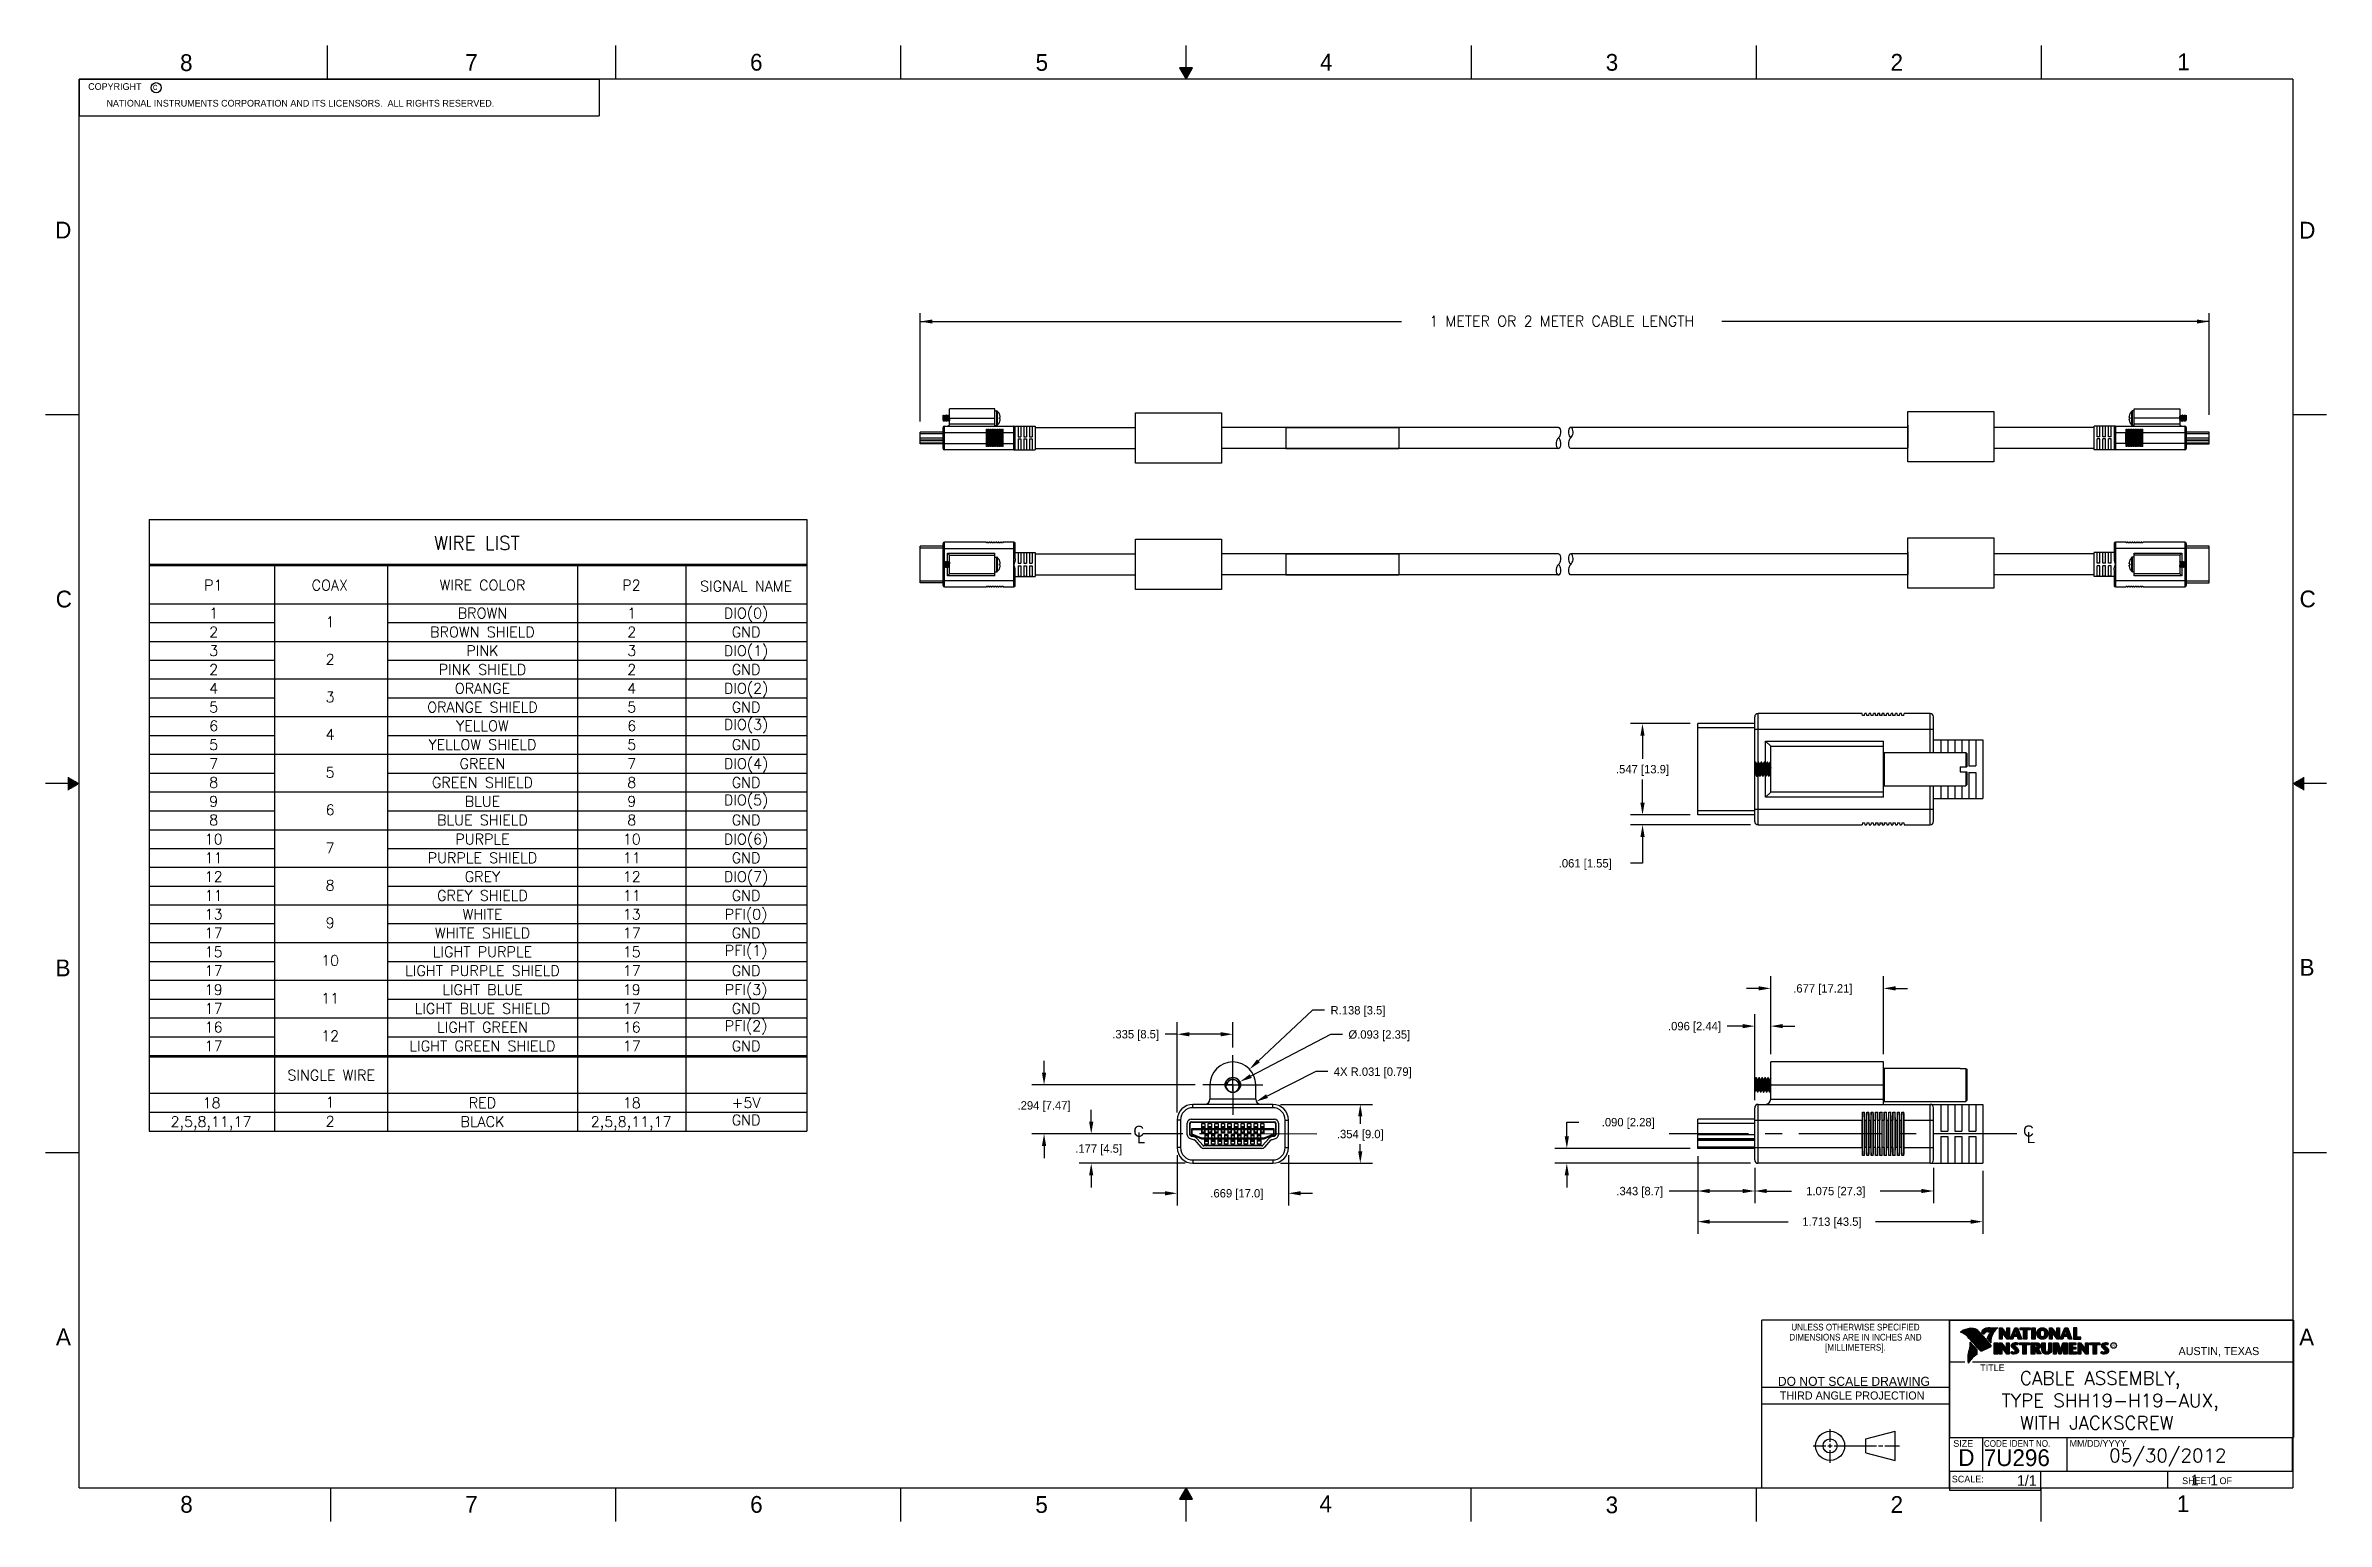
# Model space of a CAD drawing. Header units: inches. Extents: x 0 to 34, y 0 to 22.
import ezdxf
from ezdxf.enums import TextEntityAlignment as Align

# ---------------------------------------------------------------- set-up
doc = ezdxf.new("R2010")
doc.units = ezdxf.units.IN
doc.header["$MEASUREMENT"] = 0
doc.header["$PDMODE"] = 3
doc.linetypes.add('CENTER', pattern=[2, 1.25, -0.25, 0.25, -0.25])
for name, color, linetype in [('DEFAULT_1', 7, 'CENTER'), ('DETAIL', 7, 'Continuous'), ('DIM', 2, 'Continuous'), ('DIMENSIONS', 7, 'Continuous'), ('DSIZE', 5, 'Continuous'), ('NOTE', 7, 'Continuous'), ('OBJ', 1, 'Continuous'), ('TEXT', 3, 'Continuous')]:
    doc.layers.add(name, color=color, linetype=linetype)
doc.styles.add('ROMANS', font='romans.shx')
doc.styles.add('TEXTSTYLE_2', font='txt')
doc.styles.add('TEXTSTYLE_3', font='txt', dxfattribs={"width": 0.9})
doc.dimstyles.new('DIMSTYLE_1', dxfattribs={"dimtxt": 0.125, "dimasz": 0.18, "dimexe": 0.18, "dimexo": 0.0625, "dimgap": 0.09, "dimtad": 0, "dimtih": 1, "dimtoh": 1, "dimdec": 3, "dimzin": 4, "dimdsep": 46, "dimtxsty": 'Standard', "dimblk": '_FILLED', "dimblk1": '_FILLED', "dimblk2": '_FILLED', "dimcen": 0.09, "dimadec": 0, "dimazin": 0, "dimtp": 0.01, "dimtm": 0.01, "dimtfac": 1, "dimtdec": 3, "dimtofl": 0, "dimtmove": 0, "dimatfit": 3, "dimldrblk": '_FILLED', "dimfxl": 1, "dimtolj": 1, "dimtzin": 4, "dimarcsym": 0})
doc.dimstyles.new('DIMSTYLE_2', dxfattribs={"dimtxt": 0.125, "dimasz": 0.18, "dimexe": 0.18, "dimexo": 0.0625, "dimgap": 0.09, "dimtad": 0, "dimtih": 1, "dimtoh": 1, "dimdec": 3, "dimlfac": 0.333333, "dimzin": 4, "dimdsep": 46, "dimtxsty": 'Standard', "dimblk": '_FILLED', "dimblk1": '_FILLED', "dimblk2": '_FILLED', "dimcen": 0.09, "dimadec": 0, "dimazin": 0, "dimtp": 0.01, "dimtm": 0.01, "dimtfac": 1, "dimtdec": 3, "dimtofl": 0, "dimtmove": 0, "dimatfit": 3, "dimldrblk": '_FILLED', "dimfxl": 1, "dimtolj": 1, "dimtzin": 4, "dimarcsym": 0})
doc.dimstyles.new('DIMSTYLE_4', dxfattribs={"dimtxt": 0.125, "dimasz": 0.18, "dimexe": 0.18, "dimexo": 0.0625, "dimgap": 0.09, "dimtad": 0, "dimtih": 1, "dimtoh": 1, "dimdec": 3, "dimlfac": 0.333333, "dimzin": 4, "dimdsep": 46, "dimtxsty": 'Standard', "dimblk": '_FILLED', "dimblk1": '_FILLED', "dimblk2": '_FILLED', "dimcen": 0.09, "dimadec": 0, "dimazin": 0, "dimtp": 0.001, "dimtm": 0.001, "dimtfac": 1, "dimtdec": 3, "dimtofl": 0, "dimtmove": 0, "dimatfit": 3, "dimldrblk": '_FILLED', "dimfxl": 1, "dimtolj": 1, "dimtzin": 4, "dimarcsym": 0})
doc.dimstyles.new('DIMSTYLE_5', dxfattribs={"dimtxt": 0.125, "dimasz": 0.18, "dimexe": 0.18, "dimexo": 0.0625, "dimgap": 0.09, "dimtad": 0, "dimtih": 1, "dimtoh": 1, "dimdec": 3, "dimlfac": 0.333333, "dimzin": 4, "dimdsep": 46, "dimtxsty": 'Standard', "dimblk": '_FILLED', "dimblk1": '_FILLED', "dimblk2": '_FILLED', "dimcen": 0.09, "dimadec": 0, "dimazin": 0, "dimtp": 0.001, "dimtm": 0.001, "dimtfac": 1, "dimtdec": 3, "dimtofl": 0, "dimtmove": 0, "dimatfit": 3, "dimldrblk": '_FILLED', "dimfxl": 1, "dimtolj": 1, "dimtzin": 4, "dimarcsym": 0})
doc.dimstyles.new('DIMSTYLE_6', dxfattribs={"dimtxt": 0.125, "dimasz": 0.18, "dimexe": 0.18, "dimexo": 0.0625, "dimgap": 0.09, "dimtad": 0, "dimtih": 1, "dimtoh": 1, "dimdec": 3, "dimlfac": 0.333333, "dimzin": 4, "dimdsep": 46, "dimtxsty": 'Standard', "dimblk": '_FILLED', "dimblk1": '_FILLED', "dimblk2": '_FILLED', "dimcen": 0.09, "dimadec": 0, "dimazin": 0, "dimtp": 0.001, "dimtm": 0.001, "dimtfac": 1, "dimtdec": 3, "dimtofl": 0, "dimtmove": 0, "dimatfit": 3, "dimldrblk": '_FILLED', "dimfxl": 1, "dimtolj": 1, "dimtzin": 4, "dimarcsym": 0})

msp = doc.modelspace()

# ---------------------------------------------------------------- texts
at = {"color": 2, "linetype": 'Continuous', "line_spacing_factor": 0.9}
for s, insert, char_height, width, attachment_point, style in [('8', (2.0046, 21.8713), 0.25, 0.25, 1, 'TEXTSTYLE_2'), ('7', (6.2556, 21.8743), 0.25, 0.25, 1, 'TEXTSTYLE_2'), ('6', (10.5012, 21.8772), 0.25, 0.25, 1, 'TEXTSTYLE_2'), ('5', (14.7576, 21.8747), 0.25, 0.25, 1, 'TEXTSTYLE_2'), ('4', (18.9977, 21.8777), 0.25, 0.25, 1, 'TEXTSTYLE_2'), ('3', (23.2569, 21.8759), 0.25, 0.25, 1, 'TEXTSTYLE_2'), ('2', (27.5025, 21.8762), 0.25, 0.25, 1, 'TEXTSTYLE_2'), ('1', (31.7781, 21.8826), 0.25, 0.25, 1, 'TEXTSTYLE_2'), ('NATIONAL INSTRUMENTS CORPORATION AND ITS LICENSORS.  ALL RIGHTS RESERVED.', (0.9071, 21.1911), 0.1, 7.3, 1, 'TEXTSTYLE_2'), ('c', (1.599, 21.4388), 0.1, 0.1, 1, 'TEXTSTYLE_2'), ('D', (0.1424, 19.375), 0.25, 0.25, 1, 'TEXTSTYLE_2'), ('D', (33.5947, 19.3736), 0.25, 0.25, 1, 'TEXTSTYLE_2'), ('C', (0.1508, 13.8746), 0.25, 0.25, 1, 'TEXTSTYLE_2'), ('C', (33.6004, 13.8767), 0.25, 0.25, 1, 'TEXTSTYLE_2'), ('B', (0.1483, 8.3757), 0.25, 0.25, 1, 'TEXTSTYLE_2'), ('B', (33.6006, 8.3845), 0.25, 0.25, 1, 'TEXTSTYLE_2'), ('A', (0.1541, 2.8761), 0.25, 0.25, 1, 'TEXTSTYLE_2'), ('DIMENSIONS ARE IN INCHES AND', (26.9799, 2.7959), 0.1, 2.52, 2, 'TEXTSTYLE_3'), ('UNLESS OTHERWISE SPECIFIED', (26.9799, 2.9459), 0.1, 2.34, 2, 'TEXTSTYLE_3'), ('A', (33.5939, 2.8728), 0.25, 0.25, 1, 'TEXTSTYLE_2'), ('[MILLIMETERS].', (26.9799, 2.6459), 0.1, 1.26, 2, 'TEXTSTYLE_3'), ('R', (30.8076, 2.6413), 0.042, 0.041979, 1, 'TEXTSTYLE_2'), ('AUSTIN, TEXAS', (31.7957, 2.599), 0.12, 1.56, 1, 'TEXTSTYLE_2'), ('TITLE', (28.8397, 2.3397), 0.1, 0.5, 1, 'TEXTSTYLE_2'), ('SIZE', (28.4379, 1.2118), 0.1, 0.4, 1, 'TEXTSTYLE_2'), ('CODE IDENT NO.', (28.8949, 1.2115), 0.1, 1.26, 1, 'TEXTSTYLE_3'), ('MM/DD/YYYY', (30.1721, 1.2121), 0.1, 1, 1, 'TEXTSTYLE_2'), ('SCALE:', (28.4164, 0.6806), 0.1, 0.6, 1, 'TEXTSTYLE_2'), ('8', (2.0074, 0.3791), 0.25, 0.25, 1, 'TEXTSTYLE_2'), ('7', (6.2552, 0.3787), 0.25, 0.25, 1, 'TEXTSTYLE_2'), ('6', (10.5032, 0.3784), 0.25, 0.25, 1, 'TEXTSTYLE_2'), ('5', (14.754, 0.3762), 0.25, 0.25, 1, 'TEXTSTYLE_2'), ('4', (18.9884, 0.3869), 0.25, 0.25, 1, 'TEXTSTYLE_2'), ('3', (23.2555, 0.371), 0.25, 0.25, 1, 'TEXTSTYLE_2'), ('2', (27.5035, 0.3763), 0.25, 0.25, 1, 'TEXTSTYLE_2'), ('1', (31.7706, 0.389), 0.25, 0.25, 1, 'TEXTSTYLE_2'), ('SHEET   OF', (31.8499, 0.6557), 0.1, 1, 1, 'TEXTSTYLE_2')]:
    msp.add_mtext(s, dxfattribs=dict(at, insert=insert, char_height=char_height, width=width, attachment_point=attachment_point, style=style))
at = {"color": 7, "linetype": 'Continuous', "insert": (26.9563, 2.1549), "char_height": 0.135, "width": 3.234562, "attachment_point": 2, "line_spacing_factor": 0.9}
msp.add_mtext('DO NOT SCALE DRAWING', dxfattribs=at)
at = {"color": 2, "linetype": 'Continuous', "insert": (26.9296, 1.9368), "char_height": 0.12, "width": 2.653648, "attachment_point": 2, "line_spacing_factor": 0.9}
msp.add_mtext('THIRD ANGLE PROJECTION', dxfattribs=at)
at = {"color": 7, "linetype": 'Continuous'}
for s, insert, char_height, width, attachment_point in [(' \\P ', (30.9443, 1.7353), 0.2, 5.01, 5), ('     1   1', (31.689, 0.6159), 0.15625, 1.63, 4)]:
    msp.add_mtext(s, dxfattribs=dict(at, insert=insert, char_height=char_height, width=width, attachment_point=attachment_point))
at = {"color": 7, "linetype": 'Continuous', "char_height": 0.25, "attachment_point": 1, "line_spacing_factor": 0.9, "style": 'TEXTSTYLE_2'}
for s, insert, width in [('D  ', (28.5128, 1.0764), 0.75), ('7U296', (28.8928, 1.0745), 1.25)]:
    msp.add_mtext(s, dxfattribs=dict(at, insert=insert, width=width))
at = {"layer": 'DETAIL', "color": 2, "linetype": 'Continuous', "char_height": 0.1654, "width": 0.1323, "attachment_point": 1, "line_spacing_factor": 0.9}
for s, insert in [('C', (16.2154, 5.8983)), ('L', (16.2697, 5.8009)), ('C', (29.4787, 5.9026)), ('L', (29.5351, 5.8052))]:
    msp.add_mtext(s, dxfattribs=dict(at, insert=insert))
at = {"layer": 'NOTE', "char_height": 0.2, "attachment_point": 1, "style": 'ROMANS'}
for s, insert in [('  CABLE ASSEMBLY,\\PTYPE SHH19-H19-AUX,\\P  WITH JACKSCREW', (29.157, 2.236)), ('  05/30/2012', (30.4878, 1.0833))]:
    msp.add_mtext_dynamic_manual_height_columns(s, width=4.653929, gutter_width=1, heights=[0], dxfattribs=dict(at, insert=insert))
at = {"layer": 'TEXT', "style": 'ROMANS'}
for s, height, p in [('1 METER OR 2 METER CABLE LENGTH', 0.15625, (22.6029, 17.8923)), ('WIRE LIST', 0.2, (6.4299, 14.5858)), ('P1', 0.15625, (2.5009, 13.9557)), ('COAX', 0.15625, (4.2366, 13.9557)), ('WIRE COLOR', 0.15625, (6.5122, 13.9578)), ('P2', 0.15625, (8.7329, 13.9557)), ('SIGNAL NAME', 0.15625, (10.4426, 13.9416)), ('1', 0.1562, (2.5055, 13.539)), ('BROWN', 0.15625, (6.5122, 13.539)), ('1', 0.1562, (8.7375, 13.539)), ('DIO(0)', 0.15625, (10.4428, 13.539)), ('2', 0.1562, (2.5055, 13.259)), ('1', 0.1562, (4.2412, 13.4105)), ('BROWN SHIELD', 0.15625, (6.5122, 13.259)), ('2', 0.1562, (8.7375, 13.259)), ('GND', 0.15625, (10.4428, 13.259)), ('3', 0.1562, (2.5055, 12.979)), ('2', 0.1562, (4.2412, 12.8505)), ('PINK', 0.15625, (6.5122, 12.979)), ('3', 0.1562, (8.7375, 12.979)), ('DIO(1)', 0.15625, (10.4428, 12.979)), ('2', 0.1562, (2.5055, 12.699)), ('PINK SHIELD', 0.15625, (6.5122, 12.699)), ('2', 0.1562, (8.7375, 12.699)), ('GND', 0.15625, (10.4428, 12.699)), ('4', 0.1562, (2.5055, 12.419)), ('3', 0.1562, (4.2412, 12.2905)), ('ORANGE', 0.15625, (6.5122, 12.419)), ('4', 0.1562, (8.7375, 12.419)), ('DIO(2)', 0.15625, (10.4428, 12.419)), ('5', 0.1562, (2.5055, 12.139)), ('6', 0.1562, (2.5055, 11.859)), ('ORANGE SHIELD', 0.15625, (6.5122, 12.139)), ('YELLOW', 0.15625, (6.5122, 11.859)), ('5', 0.1562, (8.7375, 12.139)), ('6', 0.1562, (8.7375, 11.859)), ('DIO(3)', 0.15625, (10.4428, 11.879)), ('GND', 0.15625, (10.4428, 12.139)), ('5', 0.1562, (2.5055, 11.579)), ('4', 0.1562, (4.2412, 11.7305)), ('YELLOW SHIELD', 0.15625, (6.5122, 11.579)), ('5', 0.1562, (8.7375, 11.579)), ('GND', 0.15625, (10.4428, 11.579)), ('7', 0.1562, (2.5055, 11.2949)), ('5', 0.1562, (4.2412, 11.1665)), ('GREEN', 0.15625, (6.5122, 11.2949)), ('7', 0.1562, (8.7375, 11.2949)), ('DIO(4)', 0.15625, (10.4428, 11.2949)), ('8', 0.1562, (2.5055, 11.0149)), ('GREEN SHIELD', 0.15625, (6.5122, 11.0149)), ('8', 0.1562, (8.7375, 11.0149)), ('GND', 0.15625, (10.4428, 11.0149)), ('9', 0.1562, (2.5055, 10.7349)), ('6', 0.1562, (4.2412, 10.6065)), ('BLUE', 0.15625, (6.5122, 10.7349)), ('9', 0.1562, (8.7375, 10.7349)), ('DIO(5)', 0.15625, (10.4428, 10.7549)), ('10', 0.15625, (2.5055, 10.1709)), ('8', 0.1562, (2.5055, 10.4549)), ('BLUE SHIELD', 0.15625, (6.5122, 10.4549)), ('PURPLE', 0.15625, (6.5122, 10.1709)), ('10', 0.15625, (8.7375, 10.1709)), ('8', 0.1562, (8.7375, 10.4549)), ('DIO(6)', 0.15625, (10.4428, 10.1709)), ('GND', 0.15625, (10.4428, 10.4549)), ('11', 0.15625, (2.5055, 9.8909)), ('7', 0.1562, (4.2412, 10.0384)), ('PURPLE SHIELD', 0.15625, (6.5122, 9.8909)), ('11', 0.15625, (8.7375, 9.8909)), ('GND', 0.15625, (10.4428, 9.8909)), ('12', 0.15625, (2.5055, 9.6109)), ('8', 0.1562, (4.2412, 9.4825)), ('GREY', 0.15625, (6.5122, 9.6109)), ('12', 0.15625, (8.7375, 9.6109)), ('DIO(7)', 0.15625, (10.4428, 9.6109)), ('11', 0.15625, (2.5055, 9.3309)), ('GREY SHIELD', 0.15625, (6.5122, 9.3309)), ('11', 0.15625, (8.7375, 9.3309)), ('GND', 0.15625, (10.4428, 9.3309)), ('13', 0.15625, (2.5055, 9.0509)), ('17', 0.15625, (2.5055, 8.7709)), ('9', 0.1562, (4.2412, 8.9225)), ('WHITE SHIELD', 0.15625, (6.5122, 8.7709)), ('WHITE', 0.15625, (6.5122, 9.0509)), ('13', 0.15625, (8.7375, 9.0509)), ('17', 0.15625, (8.7375, 8.7709)), ('PFI(0)', 0.15625, (10.4428, 9.0509)), ('GND', 0.15625, (10.4428, 8.7709)), ('15', 0.15625, (2.5055, 8.4909)), ('LIGHT PURPLE', 0.15625, (6.5122, 8.4909)), ('15', 0.15625, (8.7375, 8.4909)), ('PFI(1)', 0.15625, (10.4428, 8.5109)), ('17', 0.15625, (2.5055, 8.2109)), ('10', 0.15625, (4.2412, 8.3625)), ('LIGHT PURPLE SHIELD', 0.15625, (6.5122, 8.2109)), ('17', 0.15625, (8.7375, 8.2109)), ('GND', 0.15625, (10.4428, 8.2109)), ('19', 0.15625, (2.5055, 7.9269)), ('11', 0.15625, (4.2412, 7.7984)), ('LIGHT BLUE', 0.15625, (6.5122, 7.9269)), ('19', 0.15625, (8.7375, 7.9269)), ('PFI(3)', 0.15625, (10.4428, 7.9269)), ('17', 0.15625, (2.5055, 7.6469)), ('LIGHT BLUE SHIELD', 0.15625, (6.5122, 7.6469)), ('17', 0.15625, (8.7375, 7.6469)), ('PFI(2)', 0.15625, (10.4428, 7.3869)), ('GND', 0.15625, (10.4428, 7.6469)), ('16', 0.15625, (2.5055, 7.3669)), ('17', 0.15625, (2.5055, 7.0869)), ('12', 0.15625, (4.2412, 7.2384)), ('LIGHT GREEN SHIELD', 0.15625, (6.5122, 7.0869)), ('LIGHT GREEN', 0.15625, (6.5122, 7.3669)), ('16', 0.15625, (8.7375, 7.3669)), ('17', 0.15625, (8.7375, 7.0869)), ('GND', 0.15625, (10.4428, 7.0869)), ('SINGLE WIRE', 0.15625, (4.2573, 6.6514)), ('18', 0.15625, (2.474, 6.2389)), ('1', 0.1562, (4.2412, 6.2496)), ('RED', 0.15625, (6.5122, 6.2389)), ('18', 0.15625, (8.7375, 6.2389)), ('+5V', 0.15625, (10.4428, 6.2429)), ('2,5,8,11,17', 0.15625, (2.4653, 5.9589)), ('2', 0.1562, (4.2412, 5.9631)), ('BLACK', 0.15625, (6.5122, 5.9589)), ('2,5,8,11,17', 0.15625, (8.7288, 5.9589)), ('GND', 0.15625, (10.4428, 5.9829))]:
    msp.add_text(s, height=height, dxfattribs=at).set_placement(p, align=Align.MIDDLE_CENTER)

# ---------------------------------------------------------------- blocks, each defined once
blk = doc.blocks.new('*T22')
at = {"color": 0, "linetype": 'ByBlock', "lineweight": -2, "transparency": 16777216}
for p, q in [((0, 0), (7.75, 0)), ((0, 0), (0, -0.546875)), ((7.75, 0), (7.75, -0.546875)), ((0, -0.546875), (7.75, -0.546875))]:
    blk.add_line(p, q, dxfattribs=at)
at = {"color": 0, "linetype": 'Continuous', "transparency": 16777216, "insert": (0.06, -0.06), "char_height": 0.1, "width": 7.63, "attachment_point": 1}
blk.add_mtext('  COPYRIGHT     ', dxfattribs=at)
blk = doc.blocks.new('*T23')
at = {"color": 0, "linetype": 'ByBlock', "lineweight": -2, "transparency": 16777216}
for p, q in [((0, 0), (3.36, 0)), ((0, 0), (0, -0.5)), ((3.36, 0), (3.36, -0.5)), ((0, -0.5), (3.36, -0.5))]:
    blk.add_line(p, q, dxfattribs=at)
blk = doc.blocks.new('*T24')
at = {"color": 0, "linetype": 'ByBlock', "lineweight": -2, "transparency": 16777216}
for p, q in [((0, 0), (1.36, 0)), ((0, 0), (0, -0.283)), ((1.36, 0), (1.36, -0.283)), ((0, -0.283), (1.36, -0.283))]:
    blk.add_line(p, q, dxfattribs=at)
at = {"color": 7, "linetype": 'Continuous', "transparency": 16777216, "insert": (1.3, -0.142), "char_height": 0.1562, "width": 1.24, "attachment_point": 6}
blk.add_mtext('1/1', dxfattribs=at)
blk = doc.blocks.new('_FILLED')
at = {"color": 0, "linetype": 'ByBlock'}
blk.add_solid([(0, 0), (-1, 0.174), (-1, -0.174)], dxfattribs=at)
blk = doc.blocks.new('*D92')
at = {"layer": 'Defpoints', "color": 0, "linetype": 'Continuous'}
for p in [(15.587, 5.777), (16.247, 5.777), (17.052, 5.338)]:
    blk.add_point(p, dxfattribs=at)
at = {"layer": 'DIMENSIONS', "color": 0, "linetype": 'Continuous', "lineweight": -2}
for p, q in [((15.587, 5.957), (15.587, 6.137)), ((16.184, 5.777), (15.407, 5.777)), ((16.99, 5.338), (15.407, 5.338)), ((15.587, 5.158), (15.587, 4.978))]:
    blk.add_line(p, q, dxfattribs=at)
at = {"layer": 'DIMENSIONS', "color": 0, "linetype": 'Continuous', "lineweight": -2, "xscale": 0.18, "yscale": 0.18, "zscale": 0.18}
for p, rotation in [((15.587, 5.777), 270), ((15.587, 5.338), 90)]:
    blk.add_blockref('_FILLED', p, dxfattribs=dict(at, rotation=rotation))
at = {"layer": 'DIMENSIONS', "color": 0, "linetype": 'Continuous', "insert": (16.046, 5.62), "char_height": 0.125, "attachment_point": 3}
blk.add_mtext('\\A1;.177 [4.5]', dxfattribs=at)
blk = doc.blocks.new('*D93')
at = {"layer": 'Defpoints', "color": 0, "linetype": 'Continuous'}
for p in [(17.201, 6.507), (14.884, 5.777), (16.247, 5.777)]:
    blk.add_point(p, dxfattribs=at)
at = {"layer": 'DIMENSIONS', "color": 0, "linetype": 'Continuous', "lineweight": -2}
for p, q in [((14.884, 6.687), (14.884, 6.867)), ((17.139, 6.507), (14.704, 6.507)), ((16.184, 5.777), (14.704, 5.777)), ((14.884, 5.597), (14.884, 5.417))]:
    blk.add_line(p, q, dxfattribs=at)
at = {"layer": 'DIMENSIONS', "color": 0, "linetype": 'Continuous', "lineweight": -2, "xscale": 0.18, "yscale": 0.18, "zscale": 0.18}
for p, rotation in [((14.884, 6.507), 270), ((14.884, 5.777), 90)]:
    blk.add_blockref('_FILLED', p, dxfattribs=dict(at, rotation=rotation))
at = {"layer": 'DIMENSIONS', "color": 0, "linetype": 'Continuous', "insert": (14.884, 6.264), "char_height": 0.125, "attachment_point": 2}
blk.add_mtext('\\A1;.294 [7.47]', dxfattribs=at)
blk = doc.blocks.new('*D94')
at = {"layer": 'Defpoints', "color": 0, "linetype": 'Continuous'}
for p in [(24.577, 11.892), (23.805, 10.535), (24.577, 10.535)]:
    blk.add_point(p, dxfattribs=at)
at = {"layer": 'DIMENSIONS', "color": 0, "linetype": 'Continuous', "lineweight": -2}
for p, q in [((24.514, 11.892), (23.625, 11.892)), ((23.805, 11.712), (23.805, 11.366)), ((23.805, 10.715), (23.805, 11.061)), ((24.514, 10.535), (23.625, 10.535))]:
    blk.add_line(p, q, dxfattribs=at)
at = {"layer": 'DIMENSIONS', "color": 0, "linetype": 'Continuous', "lineweight": -2, "xscale": 0.18, "yscale": 0.18, "zscale": 0.18}
for p, rotation in [((23.805, 11.892), 90), ((23.805, 10.535), 270)]:
    blk.add_blockref('_FILLED', p, dxfattribs=dict(at, rotation=rotation))
at = {"layer": 'DIMENSIONS', "color": 0, "linetype": 'Continuous', "insert": (23.805, 11.276), "char_height": 0.125, "attachment_point": 2}
blk.add_mtext('\\A1;.547 [13.9]', dxfattribs=at)
blk = doc.blocks.new('*D95')
at = {"layer": 'Defpoints', "color": 0, "linetype": 'Continuous'}
for p in [(23.806, 10.535), (24.577, 10.535), (25.476, 10.384)]:
    blk.add_point(p, dxfattribs=at)
at = {"layer": 'DIMENSIONS', "color": 0, "linetype": 'Continuous', "lineweight": -2}
for p, q in [((23.806, 10.715), (23.806, 10.895)), ((24.514, 10.535), (23.626, 10.535)), ((25.414, 10.384), (23.626, 10.384)), ((23.806, 10.204), (23.806, 9.811)), ((23.806, 9.811), (23.626, 9.811))]:
    blk.add_line(p, q, dxfattribs=at)
at = {"layer": 'DIMENSIONS', "color": 0, "linetype": 'Continuous', "lineweight": -2, "xscale": 0.18, "yscale": 0.18, "zscale": 0.18}
for p, rotation in [((23.806, 10.535), 270), ((23.806, 10.384), 90)]:
    blk.add_blockref('_FILLED', p, dxfattribs=dict(at, rotation=rotation))
at = {"layer": 'DIMENSIONS', "color": 0, "linetype": 'Continuous', "insert": (22.557, 9.873), "char_height": 0.125, "attachment_point": 1}
blk.add_mtext('\\A1;.061 [1.55]', dxfattribs=at)
blk = doc.blocks.new('*D96')
at = {"layer": 'Defpoints', "color": 0, "linetype": 'Continuous'}
for p in [(16.868, 5.522), (18.528, 5.522), (16.868, 4.891)]:
    blk.add_point(p, dxfattribs=at)
at = {"layer": 'DIMENSIONS', "color": 0, "linetype": 'Continuous', "lineweight": -2}
for p, q in [((16.868, 5.459), (16.868, 4.711)), ((18.528, 5.459), (18.528, 4.711)), ((16.688, 4.891), (16.508, 4.891)), ((18.708, 4.891), (18.888, 4.891))]:
    blk.add_line(p, q, dxfattribs=at)
at = {"layer": 'DIMENSIONS', "color": 0, "linetype": 'Continuous', "lineweight": -2, "xscale": 0.18, "yscale": 0.18, "zscale": 0.18}
blk.add_blockref('_FILLED', (16.868, 4.891), dxfattribs=at)
at = {"layer": 'DIMENSIONS', "color": 0, "linetype": 'Continuous', "lineweight": -2, "xscale": 0.18, "yscale": 0.18, "zscale": 0.18, "rotation": 180}
blk.add_blockref('_FILLED', (18.528, 4.891), dxfattribs=at)
at = {"layer": 'DIMENSIONS', "color": 0, "linetype": 'Continuous', "insert": (17.758, 4.954), "char_height": 0.125, "attachment_point": 2}
blk.add_mtext('\\A1;.669 [17.0]', dxfattribs=at)
blk = doc.blocks.new('*D97')
at = {"layer": 'Defpoints', "color": 0, "linetype": 'Continuous'}
for p in [(18.344, 6.217), (19.598, 6.217), (18.344, 5.338)]:
    blk.add_point(p, dxfattribs=at)
at = {"layer": 'DIMENSIONS', "color": 0, "linetype": 'Continuous', "lineweight": -2}
for p, q in [((18.407, 6.217), (19.778, 6.217)), ((19.598, 6.037), (19.598, 5.927)), ((19.598, 5.518), (19.598, 5.622)), ((18.407, 5.338), (19.778, 5.338))]:
    blk.add_line(p, q, dxfattribs=at)
at = {"layer": 'DIMENSIONS', "color": 0, "linetype": 'Continuous', "lineweight": -2, "xscale": 0.18, "yscale": 0.18, "zscale": 0.18}
for p, rotation in [((19.598, 6.217), 90), ((19.598, 5.338), 270)]:
    blk.add_blockref('_FILLED', p, dxfattribs=dict(at, rotation=rotation))
at = {"layer": 'DIMENSIONS', "color": 0, "linetype": 'Continuous', "insert": (19.598, 5.837), "char_height": 0.125, "attachment_point": 2}
blk.add_mtext('\\A1;.354 [9.0]', dxfattribs=at)
blk = doc.blocks.new('*D98')
at = {"layer": 'Defpoints', "color": 0, "linetype": 'Continuous'}
for p in [(18.048, 6.259), (18.117, 6.294)]:
    blk.add_point(p, dxfattribs=at)
at = {"layer": 'DIMENSIONS', "color": 0, "linetype": 'Continuous', "lineweight": -2}
for p, q in [((18.933, 6.705), (18.209, 6.34)), ((19.113, 6.705), (18.933, 6.705))]:
    blk.add_line(p, q, dxfattribs=at)
at = {"layer": 'DIMENSIONS', "color": 0, "linetype": 'Continuous', "lineweight": -2, "xscale": 0.18, "yscale": 0.18, "zscale": 0.18, "rotation": 206.7424898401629}
blk.add_blockref('_FILLED', (18.048, 6.259), dxfattribs=at)
at = {"layer": 'DIMENSIONS', "color": 0, "linetype": 'Continuous', "insert": (19.203, 6.767), "char_height": 0.125, "attachment_point": 1}
blk.add_mtext('\\A1;4X R.031 [0.79]', dxfattribs=at)
blk = doc.blocks.new('*D99')
at = {"layer": 'Defpoints', "color": 0, "linetype": 'Continuous'}
for p in [(17.806, 6.555), (18.01, 6.661)]:
    blk.add_point(p, dxfattribs=at)
at = {"layer": 'DIMENSIONS', "color": 0, "linetype": 'Continuous', "lineweight": -2}
for p, q in [((19.152, 7.259), (17.966, 6.638)), ((19.332, 7.259), (19.152, 7.259))]:
    blk.add_line(p, q, dxfattribs=at)
at = {"layer": 'DIMENSIONS', "color": 0, "linetype": 'Continuous', "lineweight": -2, "xscale": 0.18, "yscale": 0.18, "zscale": 0.18, "rotation": 207.6410048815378}
blk.add_blockref('_FILLED', (17.806, 6.555), dxfattribs=at)
at = {"layer": 'DIMENSIONS', "color": 0, "linetype": 'Continuous', "insert": (19.422, 7.321), "char_height": 0.125, "attachment_point": 1}
blk.add_mtext('\\A1;%%c.093 [2.35]', dxfattribs=at)
blk = doc.blocks.new('*D100')
at = {"layer": 'Defpoints', "color": 0, "linetype": 'Continuous'}
for p in [(17.698, 6.507), (17.948, 6.741)]:
    blk.add_point(p, dxfattribs=at)
at = {"layer": 'DIMENSIONS', "color": 0, "linetype": 'Continuous', "lineweight": -2}
for p, q in [((18.885, 7.619), (18.079, 6.864)), ((19.065, 7.619), (18.885, 7.619)), ((17.608, 6.507), (17.788, 6.507)), ((17.698, 6.417), (17.698, 6.597))]:
    blk.add_line(p, q, dxfattribs=at)
at = {"layer": 'DIMENSIONS', "color": 0, "linetype": 'Continuous', "lineweight": -2, "xscale": 0.18, "yscale": 0.18, "zscale": 0.18, "rotation": 223.1467277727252}
blk.add_blockref('_FILLED', (17.948, 6.741), dxfattribs=at)
at = {"layer": 'DIMENSIONS', "color": 0, "linetype": 'Continuous', "insert": (19.155, 7.682), "char_height": 0.125, "attachment_point": 1}
blk.add_mtext('\\A1;R.138 [3.5]', dxfattribs=at)
blk = doc.blocks.new('*D101')
at = {"layer": 'Defpoints', "color": 0, "linetype": 'Continuous'}
for p in [(17.698, 7.262), (17.698, 7.004), (16.868, 6.033)]:
    blk.add_point(p, dxfattribs=at)
at = {"layer": 'DIMENSIONS', "color": 0, "linetype": 'Continuous', "lineweight": -2}
for p, q in [((16.868, 7.262), (16.688, 7.262)), ((16.868, 6.095), (16.868, 7.442)), ((17.518, 7.262), (17.048, 7.262)), ((17.698, 7.066), (17.698, 7.442))]:
    blk.add_line(p, q, dxfattribs=at)
at = {"layer": 'DIMENSIONS', "color": 0, "linetype": 'Continuous', "lineweight": -2, "xscale": 0.18, "yscale": 0.18, "zscale": 0.18, "rotation": 180}
blk.add_blockref('_FILLED', (16.868, 7.262), dxfattribs=at)
at = {"layer": 'DIMENSIONS', "color": 0, "linetype": 'Continuous', "lineweight": -2, "xscale": 0.18, "yscale": 0.18, "zscale": 0.18}
blk.add_blockref('_FILLED', (17.698, 7.262), dxfattribs=at)
at = {"layer": 'DIMENSIONS', "color": 0, "linetype": 'Continuous', "insert": (16.598, 7.325), "char_height": 0.125, "attachment_point": 3}
blk.add_mtext('\\A1;.335 [8.5]', dxfattribs=at)
blk = doc.blocks.new('*D102')
at = {"layer": 'Defpoints', "color": 0, "linetype": 'Continuous'}
for p in [(25.717, 7.383), (25.717, 6.9), (25.478, 6.219)]:
    blk.add_point(p, dxfattribs=at)
at = {"layer": 'DIMENSIONS', "color": 0, "linetype": 'Continuous', "lineweight": -2}
for p, q in [((25.478, 6.281), (25.478, 7.563)), ((25.717, 6.963), (25.717, 7.563)), ((25.298, 7.383), (25.065, 7.383)), ((25.897, 7.383), (26.077, 7.383))]:
    blk.add_line(p, q, dxfattribs=at)
at = {"layer": 'DIMENSIONS', "color": 0, "linetype": 'Continuous', "lineweight": -2, "xscale": 0.18, "yscale": 0.18, "zscale": 0.18}
blk.add_blockref('_FILLED', (25.478, 7.383), dxfattribs=at)
at = {"layer": 'DIMENSIONS', "color": 0, "linetype": 'Continuous', "lineweight": -2, "xscale": 0.18, "yscale": 0.18, "zscale": 0.18, "rotation": 180}
blk.add_blockref('_FILLED', (25.717, 7.383), dxfattribs=at)
at = {"layer": 'DIMENSIONS', "color": 0, "linetype": 'Continuous', "insert": (24.975, 7.446), "char_height": 0.125, "attachment_point": 3}
blk.add_mtext('\\A1;.096 [2.44]', dxfattribs=at)
blk = doc.blocks.new('*D103')
at = {"layer": 'Defpoints', "color": 0, "linetype": 'Continuous'}
for p in [(27.397, 7.946), (25.717, 6.9), (27.397, 6.9)]:
    blk.add_point(p, dxfattribs=at)
at = {"layer": 'DIMENSIONS', "color": 0, "linetype": 'Continuous', "lineweight": -2}
for p, q in [((25.537, 7.946), (25.357, 7.946)), ((25.717, 6.963), (25.717, 8.126)), ((27.397, 6.963), (27.397, 8.126)), ((27.577, 7.946), (27.757, 7.946))]:
    blk.add_line(p, q, dxfattribs=at)
at = {"layer": 'DIMENSIONS', "color": 0, "linetype": 'Continuous', "lineweight": -2, "xscale": 0.18, "yscale": 0.18, "zscale": 0.18}
blk.add_blockref('_FILLED', (25.717, 7.946), dxfattribs=at)
at = {"layer": 'DIMENSIONS', "color": 0, "linetype": 'Continuous', "lineweight": -2, "xscale": 0.18, "yscale": 0.18, "zscale": 0.18, "rotation": 180}
blk.add_blockref('_FILLED', (27.397, 7.946), dxfattribs=at)
at = {"layer": 'DIMENSIONS', "color": 0, "linetype": 'Continuous', "insert": (26.494, 8.008), "char_height": 0.125, "attachment_point": 2}
blk.add_mtext('\\A1;.677 [17.21]', dxfattribs=at)
blk = doc.blocks.new('*D104')
at = {"layer": 'Defpoints', "color": 0, "linetype": 'Continuous'}
for p in [(24.628, 5.508), (25.478, 5.336), (24.628, 4.925)]:
    blk.add_point(p, dxfattribs=at)
at = {"layer": 'DIMENSIONS', "color": 0, "linetype": 'Continuous', "lineweight": -2}
for p, q in [((24.628, 5.446), (24.628, 4.745)), ((25.478, 5.273), (25.478, 4.745)), ((24.628, 4.925), (24.203, 4.925)), ((25.298, 4.925), (24.808, 4.925))]:
    blk.add_line(p, q, dxfattribs=at)
at = {"layer": 'DIMENSIONS', "color": 0, "linetype": 'Continuous', "lineweight": -2, "xscale": 0.18, "yscale": 0.18, "zscale": 0.18, "rotation": 180}
blk.add_blockref('_FILLED', (24.628, 4.925), dxfattribs=at)
at = {"layer": 'DIMENSIONS', "color": 0, "linetype": 'Continuous', "lineweight": -2, "xscale": 0.18, "yscale": 0.18, "zscale": 0.18}
blk.add_blockref('_FILLED', (25.478, 4.925), dxfattribs=at)
at = {"layer": 'DIMENSIONS', "color": 0, "linetype": 'Continuous', "insert": (24.113, 4.987), "char_height": 0.125, "attachment_point": 3}
blk.add_mtext('\\A1;.343 [8.7]', dxfattribs=at)
blk = doc.blocks.new('*D105')
at = {"layer": 'Defpoints', "color": 0, "linetype": 'Continuous'}
for p in [(25.478, 5.336), (28.144, 5.336), (28.144, 4.925)]:
    blk.add_point(p, dxfattribs=at)
at = {"layer": 'DIMENSIONS', "color": 0, "linetype": 'Continuous', "lineweight": -2}
for p, q in [((25.478, 5.273), (25.478, 4.745)), ((28.144, 5.273), (28.144, 4.745)), ((25.658, 4.925), (26.024, 4.925)), ((27.964, 4.925), (27.35, 4.925))]:
    blk.add_line(p, q, dxfattribs=at)
at = {"layer": 'DIMENSIONS', "color": 0, "linetype": 'Continuous', "lineweight": -2, "xscale": 0.18, "yscale": 0.18, "zscale": 0.18, "rotation": 180}
blk.add_blockref('_FILLED', (25.478, 4.925), dxfattribs=at)
at = {"layer": 'DIMENSIONS', "color": 0, "linetype": 'Continuous', "lineweight": -2, "xscale": 0.18, "yscale": 0.18, "zscale": 0.18}
blk.add_blockref('_FILLED', (28.144, 4.925), dxfattribs=at)
at = {"layer": 'DIMENSIONS', "color": 0, "linetype": 'Continuous', "insert": (26.687, 4.987), "char_height": 0.125, "attachment_point": 2}
blk.add_mtext('\\A1;1.075 [27.3]', dxfattribs=at)
blk = doc.blocks.new('*D106')
at = {"layer": 'Defpoints', "color": 0, "linetype": 'Continuous'}
for p in [(24.628, 5.508), (28.877, 5.286), (28.877, 4.468)]:
    blk.add_point(p, dxfattribs=at)
at = {"layer": 'DIMENSIONS', "color": 0, "linetype": 'Continuous', "lineweight": -2}
for p, q in [((24.628, 5.446), (24.628, 4.288)), ((28.877, 5.224), (28.877, 4.288)), ((24.808, 4.468), (25.976, 4.468)), ((28.697, 4.468), (27.281, 4.468))]:
    blk.add_line(p, q, dxfattribs=at)
at = {"layer": 'DIMENSIONS', "color": 0, "linetype": 'Continuous', "lineweight": -2, "xscale": 0.18, "yscale": 0.18, "zscale": 0.18, "rotation": 180}
blk.add_blockref('_FILLED', (24.628, 4.468), dxfattribs=at)
at = {"layer": 'DIMENSIONS', "color": 0, "linetype": 'Continuous', "lineweight": -2, "xscale": 0.18, "yscale": 0.18, "zscale": 0.18}
blk.add_blockref('_FILLED', (28.877, 4.468), dxfattribs=at)
at = {"layer": 'DIMENSIONS', "color": 0, "linetype": 'Continuous', "insert": (26.629, 4.531), "char_height": 0.125, "attachment_point": 2}
blk.add_mtext('\\A1;1.713 [43.5]', dxfattribs=at)
blk = doc.blocks.new('*D107')
at = {"layer": 'Defpoints', "color": 0, "linetype": 'Continuous'}
for p in [(22.677, 5.56), (24.577, 5.56), (25.476, 5.338)]:
    blk.add_point(p, dxfattribs=at)
at = {"layer": 'DIMENSIONS', "color": 0, "linetype": 'Continuous', "lineweight": -2}
for p, q in [((22.677, 5.74), (22.677, 5.951)), ((22.677, 5.951), (22.857, 5.951)), ((24.514, 5.56), (22.497, 5.56)), ((25.414, 5.338), (22.497, 5.338)), ((22.677, 5.158), (22.677, 4.978))]:
    blk.add_line(p, q, dxfattribs=at)
at = {"layer": 'DIMENSIONS', "color": 0, "linetype": 'Continuous', "lineweight": -2, "xscale": 0.18, "yscale": 0.18, "zscale": 0.18}
for p, rotation in [((22.677, 5.56), 270), ((22.677, 5.338), 90)]:
    blk.add_blockref('_FILLED', p, dxfattribs=dict(at, rotation=rotation))
at = {"layer": 'DIMENSIONS', "color": 0, "linetype": 'Continuous', "insert": (23.988, 6.014), "char_height": 0.125, "attachment_point": 3}
blk.add_mtext('\\A1;.090 [2.28]', dxfattribs=at)

# ---------------------------------------------------------------- dimensions: what is measured, and where the dimension line sits
at = {"layer": 'DIMENSIONS', "color": 2, "linetype": 'Continuous'}
for base, p1, p2, angle, text, dimstyle, picture, middle in [((23.8046, 10.5349), (24.5767, 11.8924), (24.5767, 10.5349), 270, '.547 [13.9]', 'DIMSTYLE_4', '*D94', (23.8046, 11.2136)), ((23.8058, 10.5349), (25.4762, 10.3835), (24.5767, 10.5349), 90, '.061 [1.55]', 'DIMSTYLE_4', '*D95', (23.0462, 9.8109)), ((14.8844, 5.7775), (17.2013, 6.507), (16.2469, 5.7775), 270, '.294 [7.47]', 'DIMSTYLE_2', '*D93', (14.8844, 6.2017)), ((15.5874, 5.7775), (17.052, 5.338), (16.2469, 5.7775), 90, '.177 [4.5]', 'DIMSTYLE_1', '*D92', (15.5874, 5.5577)), ((19.5975, 6.2169), (18.3443, 5.338), (18.3443, 6.2169), 90, '.354 [9.0]', 'DIMSTYLE_4', '*D97', (19.5975, 5.7743)), ((22.6766, 5.5602), (25.4762, 5.338), (24.5767, 5.5602), 90, '.090 [2.28]', 'DIMSTYLE_4', '*D107', (23.4674, 5.9514)), ((16.868, 4.8912), (18.5283, 5.5219), (16.868, 5.5219), 180, '.669 [17.0]', 'DIMSTYLE_4', '*D96', (17.758, 4.8912)), ((24.6284, 4.9245), (25.4783, 5.3359), (24.6284, 5.5085), 180, '.343 [8.7]', 'DIMSTYLE_4', '*D104', (23.6342, 4.9245))]:
    dim = msp.add_linear_dim(base=base, p1=p1, p2=p2, angle=angle, text=text, dimstyle=dimstyle, dxfattribs=at)
    dim.commit()
    dim.dimension.update_dxf_attribs({"geometry": picture, "text_midpoint": middle, "dimtype": 160})
for base, p1, p2, text, picture, middle in [((27.3973, 7.9457), (25.7167, 6.9005), (27.3973, 6.9005), '.677 [17.21]', '*D103', (26.4944, 7.9457)), ((25.7167, 7.3835), (25.4783, 6.219), (25.7167, 6.9005), '.096 [2.44]', '*D102', (24.4437, 7.3835)), ((17.6982, 7.2622), (16.868, 6.033), (17.6982, 7.0038), '.335 [8.5]', '*D101', (16.1189, 7.2622)), ((28.8769, 4.4682), (24.6284, 5.5085), (28.8769, 5.2863), '1.713 [43.5]', '*D106', (26.6286, 4.4682)), ((28.1444, 4.9245), (25.4783, 5.3359), (28.1444, 5.3359), '1.075 [27.3]', '*D105', (26.6873, 4.9245))]:
    dim = msp.add_linear_dim(base=base, p1=p1, p2=p2, text=text, dimstyle='DIMSTYLE_4', dxfattribs=at)
    dim.commit()
    dim.dimension.update_dxf_attribs({"geometry": picture, "text_midpoint": middle, "dimtype": 160})
for center, mpoint, text, picture, middle in [((17.6982, 6.507), (17.9476, 6.7407), 'R.138 [3.5]', '*D100', (19.6757, 7.6193)), ((18.1169, 6.2938), (18.0482, 6.2592), '4X R.031 [0.79]', '*D98', (19.9527, 6.7049))]:
    dim = msp.add_radius_dim(center=center, mpoint=mpoint, text=text, dimstyle='DIMSTYLE_6', dxfattribs=at)
    dim.commit()
    dim.dimension.update_dxf_attribs({"geometry": picture, "text_midpoint": middle, "dimtype": 164})
dim = msp.add_diameter_dim_2p(p1=(18.0096, 6.661), p2=(17.8063, 6.5545), text='%%c.093 [2.35]', dimstyle='DIMSTYLE_5', dxfattribs=at)
dim.commit()
dim.dimension.update_dxf_attribs({"geometry": '*D99', "text_midpoint": (20.0153, 7.259), "dimtype": 163})

# ---------------------------------------------------------------- linework, layer by layer
at = {"color": 2, "linetype": 'Continuous'}
for p, q in [((4.2, 21.5), (4.2, 22)), ((8.5, 21.5), (8.5, 22)), ((12.75, 21.5), (12.75, 22)), ((17, 21.5), (17, 22)), ((21.25, 22), (21.25, 21.5)), ((25.5, 22), (25.5, 21.5)), ((29.75, 22), (29.75, 21.5)), ((16.902, 21.6697), (17, 21.5)), ((17.098, 21.6697), (16.902, 21.6697)), ((16.9076, 21.66), (17.0924, 21.66)), ((16.9134, 21.65), (17.0866, 21.65)), ((16.9192, 21.64), (17.0808, 21.64)), ((16.9249, 21.63), (17.0751, 21.63)), ((16.9307, 21.62), (17.0693, 21.62)), ((16.9365, 21.61), (17.0635, 21.61)), ((16.9423, 21.6), (17.0577, 21.6)), ((16.948, 21.59), (17.052, 21.59)), ((16.9538, 21.58), (17.0462, 21.58)), ((16.9596, 21.57), (17.0404, 21.57)), ((16.9654, 21.56), (17.0346, 21.56)), ((16.9711, 21.55), (17.0289, 21.55)), ((16.9769, 21.54), (17.0231, 21.54)), ((16.9827, 21.53), (17.0173, 21.53)), ((16.9885, 21.52), (17.0115, 21.52)), ((16.9942, 21.51), (17.0058, 21.51)), ((17, 21.5), (17.098, 21.6697)), ((0, 16.5), (0.5, 16.5)), ((33.5, 16.5), (34, 16.5)), ((0.5, 11), (0, 11)), ((0.3303, 11.09), (0.3441, 11.09)), ((0.3303, 11.08), (0.3614, 11.08)), ((0.3303, 11.07), (0.3787, 11.07)), ((0.3303, 11.06), (0.3961, 11.06)), ((0.3303, 11.05), (0.4134, 11.05)), ((0.3303, 11.04), (0.4307, 11.04)), ((0.3303, 11.03), (0.448, 11.03)), ((0.3303, 11.02), (0.4653, 11.02)), ((0.3303, 11.01), (0.4827, 11.01)), ((0.3303, 10.99), (0.4827, 10.99)), ((0.3303, 10.98), (0.4653, 10.98)), ((0.3303, 10.97), (0.448, 10.97)), ((0.3303, 10.96), (0.4307, 10.96)), ((0.3303, 10.95), (0.4134, 10.95)), ((0.3303, 10.94), (0.3961, 10.94)), ((0.3303, 10.93), (0.3787, 10.93)), ((0.3303, 10.92), (0.3614, 10.92)), ((0.3303, 10.91), (0.3441, 10.91)), ((34, 11), (33.5, 11)), ((33.5173, 11.01), (33.6697, 11.01)), ((33.5173, 10.99), (33.6697, 10.99)), ((33.5346, 11.02), (33.6697, 11.02)), ((33.5346, 10.98), (33.6697, 10.98)), ((33.552, 11.03), (33.6697, 11.03)), ((33.552, 10.97), (33.6697, 10.97)), ((33.5693, 11.04), (33.6697, 11.04)), ((33.5693, 10.96), (33.6697, 10.96)), ((33.5866, 11.05), (33.6697, 11.05)), ((33.5866, 10.95), (33.6697, 10.95)), ((33.6039, 11.06), (33.6697, 11.06)), ((33.6039, 10.94), (33.6697, 10.94)), ((33.6212, 11.07), (33.6697, 11.07)), ((33.6212, 10.93), (33.6697, 10.93)), ((33.6386, 11.08), (33.6697, 11.08)), ((33.6386, 10.92), (33.6697, 10.92)), ((33.6559, 11.09), (33.6697, 11.09)), ((33.6559, 10.91), (33.6697, 10.91)), ((0, 5.5), (0.5, 5.5)), ((33.5, 5.5), (34, 5.5)), ((28.3793, 3.0003), (33.5093, 3.0003)), ((28.3793, 3.0003), (28.3793, 1.2503)), ((28.556, 2.8217), (28.556, 2.8246)), ((28.5629, 2.8193), (28.5629, 2.8291)), ((28.5697, 2.8166), (28.5697, 2.8333)), ((28.5766, 2.8137), (28.5766, 2.8374)), ((28.5835, 2.8105), (28.5835, 2.8412)), ((28.5903, 2.8071), (28.5903, 2.8449)), ((28.5972, 2.8034), (28.5972, 2.8479)), ((28.6041, 2.7994), (28.6041, 2.8508)), ((28.6109, 2.7952), (28.6109, 2.8535)), ((28.6178, 2.7906), (28.6178, 2.856)), ((28.6247, 2.7856), (28.6247, 2.8584)), ((28.6315, 2.7803), (28.6315, 2.8606)), ((28.6384, 2.7747), (28.6384, 2.8626)), ((28.6452, 2.7685), (28.6452, 2.8645)), ((28.6521, 2.762), (28.6521, 2.8662)), ((28.659, 2.7548), (28.659, 2.8679)), ((28.6658, 2.7474), (28.6658, 2.8695)), ((28.6727, 2.7398), (28.6727, 2.8708)), ((28.6796, 2.7323), (28.6796, 2.8719)), ((28.6864, 2.7247), (28.6864, 2.8727)), ((28.6933, 2.717), (28.6933, 2.8732)), ((28.7002, 2.7092), (28.7002, 2.8734)), ((28.707, 2.7014), (28.707, 2.8733)), ((28.7139, 2.6936), (28.7139, 2.873)), ((28.7208, 2.6856), (28.7208, 2.8724)), ((28.7276, 2.6776), (28.7276, 2.8716)), ((28.7345, 2.6696), (28.7345, 2.8704)), ((28.7413, 2.6615), (28.7413, 2.869)), ((28.7482, 2.6533), (28.7482, 2.8677)), ((28.7551, 2.6452), (28.7551, 2.8659)), ((28.7619, 2.6372), (28.7619, 2.8638)), ((28.7688, 2.6293), (28.7688, 2.8611)), ((28.7757, 2.6214), (28.7757, 2.858)), ((28.7825, 2.6137), (28.7825, 2.8543)), ((28.7894, 2.606), (28.7894, 2.8501)), ((28.7963, 2.5985), (28.7963, 2.8451)), ((28.8031, 2.591), (28.8031, 2.8394)), ((28.81, 2.5836), (28.81, 2.8328)), ((28.8168, 2.5762), (28.8168, 2.8253)), ((28.8237, 2.569), (28.8237, 2.8181)), ((28.8306, 2.5618), (28.8306, 2.8109)), ((28.8374, 2.5556), (28.8374, 2.8037)), ((28.8443, 2.5505), (28.8443, 2.7965)), ((28.8512, 2.5472), (28.8512, 2.7893)), ((28.858, 2.5466), (28.858, 2.782)), ((28.8864, 2.792), (28.8631, 2.8194)), ((28.8649, 2.5483), (28.8649, 2.7748)), ((28.8877, 2.7979), (28.8681, 2.8209)), ((28.8718, 2.8167), (28.8718, 2.8343)), ((28.8718, 2.5513), (28.8718, 2.7675)), ((28.8786, 2.8086), (28.8786, 2.8464)), ((28.8786, 2.5541), (28.8786, 2.7602)), ((28.8855, 2.8005), (28.8855, 2.854)), ((28.8855, 2.557), (28.8855, 2.7523)), ((28.8924, 2.8003), (28.8924, 2.8594)), ((28.8924, 2.5599), (28.8924, 2.744)), ((28.8992, 2.8044), (28.8992, 2.8634)), ((28.8992, 2.5628), (28.8992, 2.7357)), ((28.9061, 2.8094), (28.9061, 2.8668)), ((28.9061, 2.5659), (28.9061, 2.7274)), ((28.9129, 2.8153), (28.9129, 2.8696)), ((28.9198, 2.8223), (28.9198, 2.8719)), ((28.9267, 2.8275), (28.9267, 2.8737)), ((28.9335, 2.8311), (28.9335, 2.875)), ((28.9404, 2.8335), (28.9404, 2.8759)), ((28.962, 2.7048), (28.9438, 2.7257)), ((28.9473, 2.834), (28.9473, 2.8769)), ((28.9657, 2.7079), (28.9495, 2.7264)), ((28.9541, 2.8327), (28.9541, 2.8778)), ((28.9541, 2.7212), (28.9541, 2.7362)), ((28.961, 2.8306), (28.961, 2.8785)), ((28.961, 2.7133), (28.961, 2.7519)), ((28.9679, 2.8292), (28.9679, 2.8791)), ((28.9679, 2.7053), (28.9679, 2.7699)), ((28.9747, 2.8285), (28.9747, 2.8796)), ((28.9747, 2.697), (28.9747, 2.7823)), ((28.9816, 2.828), (28.9816, 2.88)), ((28.9816, 2.689), (28.9816, 2.7889)), ((28.9844, 2.885), (29.1009, 2.8868)), ((28.9845, 2.8802), (29.0881, 2.8817)), ((28.9885, 2.8278), (28.9885, 2.8802)), ((28.9885, 2.6813), (28.9885, 2.7921)), ((28.9953, 2.8276), (28.9953, 2.8803)), ((28.9953, 2.6998), (28.9953, 2.7939)), ((29.0022, 2.8263), (29.0022, 2.8804)), ((29.0022, 2.7448), (29.0022, 2.795)), ((29.009, 2.822), (29.009, 2.8805)), ((29.009, 2.7642), (29.009, 2.7954)), ((29.0159, 2.7805), (29.0159, 2.8806)), ((29.0228, 2.7947), (29.0228, 2.8807)), ((29.0296, 2.8073), (29.0296, 2.8808)), ((29.0365, 2.8188), (29.0365, 2.881)), ((29.0434, 2.8293), (29.0434, 2.8811)), ((29.0502, 2.8389), (29.0502, 2.8812)), ((29.0571, 2.8479), (29.0571, 2.8813)), ((29.064, 2.8562), (29.064, 2.8814)), ((29.0708, 2.8641), (29.0708, 2.8815)), ((29.0777, 2.8714), (29.0777, 2.8816)), ((29.1256, 2.8852), (29.1624, 2.8852)), ((29.1256, 2.7166), (29.1256, 2.8852)), ((29.1305, 2.8804), (29.16, 2.8804)), ((29.1305, 2.7215), (29.1305, 2.8804)), ((29.1604, 2.7215), (29.1305, 2.7215)), ((29.1395, 2.7215), (29.1395, 2.8804)), ((29.1462, 2.7215), (29.1462, 2.8804)), ((29.1529, 2.7215), (29.1529, 2.8804)), ((29.1604, 2.8299), (29.1596, 2.8804)), ((29.16, 2.8804), (29.2402, 2.7746)), ((29.2438, 2.7215), (29.1604, 2.8299)), ((29.1604, 2.8299), (29.1604, 2.7215)), ((29.1624, 2.8852), (29.2353, 2.7891)), ((29.2414, 2.7166), (29.1653, 2.8156)), ((29.1653, 2.8156), (29.1653, 2.7166)), ((29.1663, 2.8222), (29.1663, 2.872)), ((29.173, 2.8135), (29.173, 2.8632)), ((29.1797, 2.8048), (29.1797, 2.8543)), ((29.1864, 2.7961), (29.1864, 2.8455)), ((29.1932, 2.7873), (29.1932, 2.8367)), ((29.1999, 2.7786), (29.1999, 2.8278)), ((29.2066, 2.7699), (29.2066, 2.819)), ((29.2133, 2.7612), (29.2133, 2.8101)), ((29.22, 2.7525), (29.22, 2.8013)), ((29.2267, 2.7437), (29.2267, 2.7924)), ((29.2334, 2.735), (29.2334, 2.7836)), ((29.2353, 2.8852), (29.2754, 2.8852)), ((29.2353, 2.7891), (29.2353, 2.8852)), ((29.2401, 2.7263), (29.2402, 2.7746)), ((29.2402, 2.8804), (29.2705, 2.8804)), ((29.2402, 2.7746), (29.2402, 2.8804)), ((29.2705, 2.7215), (29.2438, 2.7215)), ((29.2468, 2.7215), (29.2468, 2.8804)), ((29.2536, 2.7215), (29.2536, 2.8804)), ((29.2603, 2.7215), (29.2603, 2.8804)), ((29.267, 2.7215), (29.267, 2.8804)), ((29.2705, 2.8804), (29.2705, 2.7215)), ((29.2754, 2.8852), (29.2754, 2.7166)), ((29.2853, 2.7167), (29.3541, 2.8851)), ((29.2926, 2.7216), (29.3574, 2.8802)), ((29.3219, 2.7216), (29.2926, 2.7216)), ((29.3005, 2.7216), (29.3005, 2.7411)), ((29.3073, 2.7216), (29.3073, 2.7575)), ((29.314, 2.7216), (29.314, 2.774)), ((29.3207, 2.7216), (29.3207, 2.7904)), ((29.338, 2.7618), (29.3219, 2.7216)), ((29.3413, 2.7569), (29.3252, 2.7167)), ((29.3274, 2.7353), (29.3274, 2.8068)), ((29.3341, 2.752), (29.3341, 2.8232)), ((29.3968, 2.7618), (29.338, 2.7618)), ((29.3408, 2.7618), (29.3408, 2.8396)), ((29.3932, 2.7569), (29.3413, 2.7569)), ((29.3434, 2.7787), (29.365, 2.8486)), ((29.3918, 2.7787), (29.3434, 2.7787)), ((29.3475, 2.7921), (29.3475, 2.8561)), ((29.3475, 2.7618), (29.3475, 2.7787)), ((29.35, 2.7836), (29.3686, 2.8438)), ((29.3854, 2.7836), (29.35, 2.7836)), ((29.3541, 2.8851), (29.3966, 2.8851)), ((29.3542, 2.8139), (29.3542, 2.8725)), ((29.3542, 2.7618), (29.3542, 2.7787)), ((29.3574, 2.8802), (29.3933, 2.8802)), ((29.3609, 2.8356), (29.3609, 2.8802)), ((29.3609, 2.7618), (29.3609, 2.7787)), ((29.365, 2.8486), (29.3728, 2.8486)), ((29.3677, 2.8486), (29.3677, 2.8802)), ((29.3677, 2.7618), (29.3677, 2.7787)), ((29.3686, 2.8438), (29.3691, 2.8438)), ((29.3691, 2.8438), (29.3854, 2.7836)), ((29.3728, 2.8486), (29.3918, 2.7787)), ((29.3744, 2.8428), (29.3744, 2.8802)), ((29.3744, 2.7618), (29.3744, 2.7787)), ((29.3811, 2.8181), (29.3811, 2.8802)), ((29.3811, 2.7618), (29.3811, 2.7787)), ((29.3878, 2.7935), (29.3878, 2.8802)), ((29.3878, 2.7618), (29.3878, 2.7787)), ((29.4068, 2.7167), (29.3932, 2.7569)), ((29.3933, 2.8802), (29.4535, 2.7216)), ((29.3945, 2.7618), (29.3945, 2.877)), ((29.3966, 2.8851), (29.4606, 2.7167)), ((29.4103, 2.7216), (29.3968, 2.7618)), ((29.4012, 2.7485), (29.4012, 2.8593)), ((29.4079, 2.7286), (29.4079, 2.8416)), ((29.4535, 2.7216), (29.4103, 2.7216)), ((29.4146, 2.7216), (29.4146, 2.8239)), ((29.4214, 2.7216), (29.4214, 2.8063)), ((29.4281, 2.7216), (29.4281, 2.7886)), ((29.4348, 2.7216), (29.4348, 2.7709)), ((29.4357, 2.8851), (29.584, 2.8851)), ((29.4357, 2.8537), (29.4357, 2.8851)), ((29.4843, 2.8537), (29.4357, 2.8537)), ((29.4405, 2.8802), (29.5791, 2.8802)), ((29.4405, 2.8586), (29.4405, 2.8802)), ((29.4892, 2.8586), (29.4405, 2.8586)), ((29.4415, 2.7216), (29.4415, 2.7532)), ((29.4482, 2.8586), (29.4482, 2.8802)), ((29.4482, 2.7216), (29.4482, 2.7355)), ((29.4549, 2.8586), (29.4549, 2.8802)), ((29.4616, 2.8586), (29.4616, 2.8802)), ((29.4683, 2.8586), (29.4683, 2.8802)), ((29.475, 2.8586), (29.475, 2.8802)), ((29.4818, 2.8586), (29.4818, 2.8802)), ((29.4843, 2.7167), (29.4843, 2.8537)), ((29.4892, 2.8586), (29.4885, 2.8802)), ((29.4892, 2.7216), (29.4892, 2.8586)), ((29.5305, 2.7216), (29.4892, 2.7216)), ((29.4952, 2.7216), (29.4952, 2.8802)), ((29.5019, 2.7216), (29.5019, 2.8802)), ((29.5086, 2.7216), (29.5086, 2.8802)), ((29.5153, 2.7216), (29.5153, 2.8802)), ((29.522, 2.7216), (29.522, 2.8802)), ((29.5305, 2.8586), (29.5287, 2.8802)), ((29.5791, 2.8586), (29.5305, 2.8586)), ((29.5305, 2.8586), (29.5305, 2.7216)), ((29.584, 2.8537), (29.5353, 2.8537)), ((29.5353, 2.8537), (29.5353, 2.7167)), ((29.5354, 2.8586), (29.5354, 2.8802)), ((29.5422, 2.8586), (29.5422, 2.8802)), ((29.5489, 2.8586), (29.5489, 2.8802)), ((29.5556, 2.8586), (29.5556, 2.8802)), ((29.5623, 2.8586), (29.5623, 2.8802)), ((29.569, 2.8586), (29.569, 2.8802)), ((29.5757, 2.8586), (29.5757, 2.8802)), ((29.5791, 2.8802), (29.5791, 2.8586)), ((29.584, 2.8851), (29.584, 2.8537)), ((29.6099, 2.8851), (29.6607, 2.8851)), ((29.6099, 2.7167), (29.6099, 2.8851)), ((29.6148, 2.8802), (29.6558, 2.8802)), ((29.6148, 2.7216), (29.6148, 2.8802)), ((29.6558, 2.7216), (29.6148, 2.7216)), ((29.6227, 2.7216), (29.6227, 2.8802)), ((29.6294, 2.7216), (29.6294, 2.8802)), ((29.6361, 2.7216), (29.6361, 2.8802)), ((29.6428, 2.7216), (29.6428, 2.8802)), ((29.6495, 2.7216), (29.6495, 2.8802)), ((29.6558, 2.8802), (29.6558, 2.7216)), ((29.6607, 2.8851), (29.6607, 2.7167)), ((29.6843, 2.8025), (29.6844, 2.806)), ((29.6844, 2.7989), (29.6843, 2.8025)), ((29.6844, 2.806), (29.6846, 2.8095)), ((29.6846, 2.7953), (29.6844, 2.7989)), ((29.6846, 2.8095), (29.6848, 2.813)), ((29.685, 2.7918), (29.6846, 2.7953)), ((29.6848, 2.813), (29.6853, 2.8165)), ((29.6854, 2.7882), (29.685, 2.7918)), ((29.6853, 2.8165), (29.6858, 2.8198)), ((29.686, 2.7847), (29.6854, 2.7882)), ((29.6858, 2.8198), (29.6865, 2.8232)), ((29.6866, 2.7812), (29.686, 2.7847)), ((29.6865, 2.8232), (29.6872, 2.8264)), ((29.6874, 2.7778), (29.6866, 2.7812)), ((29.6872, 2.8264), (29.6881, 2.8296)), ((29.6883, 2.7744), (29.6874, 2.7778)), ((29.6881, 2.8296), (29.6891, 2.8327)), ((29.6893, 2.7711), (29.6883, 2.7744)), ((29.6891, 2.8327), (29.6903, 2.8357)), ((29.6892, 2.8025), (29.6893, 2.8059)), ((29.6893, 2.7991), (29.6892, 2.8025)), ((29.6893, 2.8059), (29.6894, 2.8092)), ((29.6895, 2.7957), (29.6893, 2.7991)), ((29.6903, 2.7679), (29.6893, 2.7711)), ((29.6894, 2.8092), (29.6897, 2.8125)), ((29.6898, 2.7923), (29.6895, 2.7957)), ((29.6897, 2.8125), (29.6901, 2.8158)), ((29.6902, 2.7889), (29.6898, 2.7923)), ((29.6901, 2.8158), (29.6906, 2.819)), ((29.6908, 2.7855), (29.6902, 2.7889)), ((29.6903, 2.8357), (29.6915, 2.8386)), ((29.6915, 2.7647), (29.6903, 2.7679)), ((29.6906, 2.819), (29.6912, 2.8221)), ((29.6914, 2.7822), (29.6908, 2.7855)), ((29.6912, 2.8221), (29.692, 2.8252)), ((29.6921, 2.7789), (29.6914, 2.7822)), ((29.6915, 2.8386), (29.6929, 2.8415)), ((29.6928, 2.7617), (29.6915, 2.7647)), ((29.692, 2.8252), (29.6928, 2.8282)), ((29.693, 2.7757), (29.6921, 2.7789)), ((29.6928, 2.8282), (29.6937, 2.8311)), ((29.6942, 2.7587), (29.6928, 2.7617)), ((29.6929, 2.8415), (29.6943, 2.8443)), ((29.6939, 2.7726), (29.693, 2.7757)), ((29.6937, 2.8311), (29.6948, 2.8339)), ((29.6949, 2.7695), (29.6939, 2.7726)), ((29.6957, 2.7558), (29.6942, 2.7587)), ((29.6943, 2.8443), (29.6959, 2.847)), ((29.6948, 2.8339), (29.6959, 2.8366)), ((29.6949, 2.7695), (29.6948, 2.8339)), ((29.6961, 2.7666), (29.6949, 2.7695)), ((29.6973, 2.753), (29.6957, 2.7558)), ((29.6959, 2.847), (29.6977, 2.8497)), ((29.6959, 2.8366), (29.6972, 2.8393)), ((29.6973, 2.7637), (29.6961, 2.7666)), ((29.6972, 2.8393), (29.6986, 2.8419)), ((29.6986, 2.7608), (29.6973, 2.7637)), ((29.699, 2.7502), (29.6973, 2.753)), ((29.6977, 2.8497), (29.6995, 2.8523)), ((29.6986, 2.8419), (29.7001, 2.8445)), ((29.7, 2.7581), (29.6986, 2.7608)), ((29.7008, 2.7475), (29.699, 2.7502)), ((29.6995, 2.8523), (29.7015, 2.8549)), ((29.7015, 2.7555), (29.7, 2.7581)), ((29.7001, 2.8445), (29.7017, 2.847)), ((29.7027, 2.745), (29.7008, 2.7475)), ((29.7015, 2.8549), (29.7035, 2.8574)), ((29.7015, 2.7555), (29.7017, 2.847)), ((29.7031, 2.7529), (29.7015, 2.7555)), ((29.7017, 2.847), (29.7034, 2.8495)), ((29.7047, 2.7425), (29.7027, 2.745)), ((29.7048, 2.7504), (29.7031, 2.7529)), ((29.7034, 2.8495), (29.7053, 2.8519)), ((29.7035, 2.8574), (29.7057, 2.8599)), ((29.7069, 2.7401), (29.7047, 2.7425)), ((29.7066, 2.7479), (29.7048, 2.7504)), ((29.7053, 2.8519), (29.7072, 2.8543)), ((29.7057, 2.8599), (29.708, 2.8623)), ((29.7085, 2.7456), (29.7066, 2.7479)), ((29.7091, 2.7377), (29.7069, 2.7401)), ((29.7072, 2.8543), (29.7093, 2.8566)), ((29.708, 2.8623), (29.7103, 2.8646)), ((29.7085, 2.7456), (29.7093, 2.8566)), ((29.7105, 2.7434), (29.7085, 2.7456)), ((29.7114, 2.7355), (29.7091, 2.7377)), ((29.7093, 2.8566), (29.7114, 2.8589)), ((29.7103, 2.8646), (29.7127, 2.8668)), ((29.7125, 2.7412), (29.7105, 2.7434)), ((29.7114, 2.8589), (29.7137, 2.861)), ((29.7137, 2.7334), (29.7114, 2.7355)), ((29.7147, 2.7391), (29.7125, 2.7412)), ((29.7127, 2.8668), (29.7152, 2.8689)), ((29.7137, 2.861), (29.716, 2.8631)), ((29.7162, 2.7314), (29.7137, 2.7334)), ((29.7147, 2.7391), (29.716, 2.8631)), ((29.7169, 2.7371), (29.7147, 2.7391)), ((29.7152, 2.8689), (29.7178, 2.8709)), ((29.716, 2.8631), (29.7183, 2.8651)), ((29.7188, 2.7295), (29.7162, 2.7314)), ((29.7192, 2.7353), (29.7169, 2.7371)), ((29.7178, 2.8709), (29.7204, 2.8727)), ((29.7183, 2.8651), (29.7207, 2.867)), ((29.7214, 2.7277), (29.7188, 2.7295)), ((29.7216, 2.7335), (29.7192, 2.7353)), ((29.7204, 2.8727), (29.723, 2.8745)), ((29.7207, 2.867), (29.7231, 2.8687)), ((29.7241, 2.726), (29.7214, 2.7277)), ((29.7216, 2.7335), (29.7231, 2.8687)), ((29.724, 2.7318), (29.7216, 2.7335)), ((29.723, 2.8745), (29.7257, 2.8761)), ((29.7231, 2.8687), (29.7256, 2.8703)), ((29.7266, 2.7302), (29.724, 2.7318)), ((29.7269, 2.7244), (29.7241, 2.726)), ((29.7256, 2.8703), (29.7281, 2.8718)), ((29.7257, 2.8761), (29.7285, 2.8776)), ((29.7292, 2.7288), (29.7266, 2.7302)), ((29.7298, 2.723), (29.7269, 2.7244)), ((29.7281, 2.8718), (29.7307, 2.8732)), ((29.7292, 2.7288), (29.7281, 2.8718)), ((29.7285, 2.8776), (29.7313, 2.8789)), ((29.7319, 2.7274), (29.7292, 2.7288)), ((29.7328, 2.7217), (29.7298, 2.723)), ((29.7307, 2.8732), (29.7333, 2.8745)), ((29.7313, 2.8789), (29.7342, 2.8802)), ((29.7313, 2.8045), (29.7314, 2.8068)), ((29.7313, 2.8022), (29.7313, 2.8045)), ((29.7313, 2.7999), (29.7313, 2.8022)), ((29.7314, 2.7975), (29.7313, 2.7999)), ((29.7314, 2.8068), (29.7315, 2.8091)), ((29.7315, 2.7952), (29.7314, 2.7975)), ((29.7315, 2.8091), (29.7316, 2.8113)), ((29.7316, 2.7929), (29.7315, 2.7952)), ((29.7316, 2.8113), (29.7318, 2.8135)), ((29.7318, 2.7906), (29.7316, 2.7929)), ((29.7318, 2.8135), (29.732, 2.8157)), ((29.732, 2.7883), (29.7318, 2.7906)), ((29.7347, 2.7262), (29.7319, 2.7274)), ((29.732, 2.8157), (29.7322, 2.8178)), ((29.7323, 2.7861), (29.732, 2.7883)), ((29.7322, 2.8178), (29.7325, 2.8198)), ((29.7326, 2.7839), (29.7323, 2.7861)), ((29.7325, 2.8198), (29.7328, 2.8218)), ((29.7329, 2.7818), (29.7326, 2.7839)), ((29.7328, 2.8218), (29.7332, 2.8237)), ((29.736, 2.7205), (29.7328, 2.7217)), ((29.7333, 2.7798), (29.7329, 2.7818)), ((29.7332, 2.8237), (29.7336, 2.8256)), ((29.7333, 2.8745), (29.736, 2.8757)), ((29.7337, 2.7778), (29.7333, 2.7798)), ((29.7336, 2.8256), (29.734, 2.8274)), ((29.7342, 2.7758), (29.7337, 2.7778)), ((29.734, 2.8274), (29.7345, 2.8291)), ((29.7342, 2.8802), (29.7371, 2.8814)), ((29.7346, 2.7739), (29.7342, 2.7758)), ((29.7345, 2.8291), (29.735, 2.8309)), ((29.7352, 2.7721), (29.7346, 2.7739)), ((29.7347, 2.7262), (29.7351, 2.7723)), ((29.7376, 2.7251), (29.7347, 2.7262)), ((29.735, 2.8309), (29.7356, 2.8326)), ((29.7358, 2.7703), (29.7352, 2.7721)), ((29.7356, 2.8328), (29.736, 2.8757)), ((29.7356, 2.8326), (29.7362, 2.8343)), ((29.7364, 2.7686), (29.7358, 2.7703)), ((29.736, 2.8757), (29.7388, 2.8768)), ((29.7392, 2.7194), (29.736, 2.7205)), ((29.7362, 2.8343), (29.7369, 2.8359)), ((29.7362, 2.8067), (29.7363, 2.8088)), ((29.7362, 2.8045), (29.7362, 2.8067)), ((29.7362, 2.8022), (29.7362, 2.8045)), ((29.7362, 2.8), (29.7362, 2.8022)), ((29.7362, 2.7977), (29.7362, 2.8)), ((29.7363, 2.7955), (29.7362, 2.7977)), ((29.7363, 2.8088), (29.7365, 2.811)), ((29.7365, 2.7932), (29.7363, 2.7955)), ((29.737, 2.7669), (29.7364, 2.7686)), ((29.7365, 2.811), (29.7366, 2.8131)), ((29.7366, 2.791), (29.7365, 2.7932)), ((29.7366, 2.8131), (29.7368, 2.8152)), ((29.7369, 2.7888), (29.7366, 2.791)), ((29.7368, 2.8152), (29.7371, 2.8171)), ((29.7369, 2.8359), (29.7376, 2.8375)), ((29.7371, 2.7867), (29.7369, 2.7888)), ((29.7377, 2.7652), (29.737, 2.7669)), ((29.7371, 2.8814), (29.7401, 2.8824)), ((29.7371, 2.8171), (29.7373, 2.8191)), ((29.7374, 2.7846), (29.7371, 2.7867)), ((29.7373, 2.8191), (29.7376, 2.8209)), ((29.7377, 2.7826), (29.7374, 2.7846)), ((29.7376, 2.8375), (29.7384, 2.8391)), ((29.7376, 2.8209), (29.738, 2.8228)), ((29.7406, 2.7241), (29.7376, 2.7251)), ((29.7381, 2.7807), (29.7377, 2.7826)), ((29.7385, 2.7636), (29.7377, 2.7652)), ((29.738, 2.8228), (29.7383, 2.8245)), ((29.7385, 2.7788), (29.7381, 2.7807)), ((29.7383, 2.8245), (29.7387, 2.8262)), ((29.7384, 2.8391), (29.7392, 2.8407)), ((29.7389, 2.777), (29.7385, 2.7788)), ((29.7393, 2.762), (29.7385, 2.7636)), ((29.7387, 2.8262), (29.7392, 2.8278)), ((29.7388, 2.8768), (29.7416, 2.8778)), ((29.7394, 2.7752), (29.7389, 2.777)), ((29.7392, 2.8407), (29.7401, 2.8422)), ((29.7392, 2.8278), (29.7397, 2.8294)), ((29.7402, 2.7605), (29.7393, 2.762)), ((29.7399, 2.7735), (29.7394, 2.7752)), ((29.7397, 2.8294), (29.7402, 2.831)), ((29.7404, 2.7719), (29.7399, 2.7735)), ((29.7401, 2.8824), (29.7433, 2.8833)), ((29.7401, 2.8422), (29.741, 2.8437)), ((29.7402, 2.831), (29.7407, 2.8325)), ((29.7411, 2.759), (29.7402, 2.7605)), ((29.741, 2.7703), (29.7404, 2.7719)), ((29.7437, 2.7232), (29.7406, 2.7241)), ((29.7407, 2.8325), (29.7413, 2.834)), ((29.741, 2.8437), (29.742, 2.8451)), ((29.7416, 2.7687), (29.741, 2.7703)), ((29.7421, 2.7576), (29.7411, 2.759)), ((29.7413, 2.834), (29.742, 2.8355)), ((29.7416, 2.8778), (29.7446, 2.8786)), ((29.742, 2.8451), (29.7416, 2.8778)), ((29.7422, 2.7672), (29.7416, 2.7687)), ((29.742, 2.8451), (29.7431, 2.8464)), ((29.742, 2.8355), (29.7427, 2.8369)), ((29.7431, 2.7563), (29.7421, 2.7576)), ((29.7429, 2.7658), (29.7422, 2.7672)), ((29.7427, 2.8369), (29.7434, 2.8383)), ((29.7436, 2.7644), (29.7429, 2.7658)), ((29.7431, 2.8464), (29.7442, 2.8477)), ((29.7443, 2.7549), (29.7431, 2.7563)), ((29.7435, 2.7232), (29.7431, 2.7563)), ((29.7433, 2.8833), (29.7464, 2.8842)), ((29.7434, 2.8383), (29.7442, 2.8396)), ((29.7444, 2.763), (29.7436, 2.7644)), ((29.747, 2.7224), (29.7437, 2.7232)), ((29.7442, 2.8477), (29.7454, 2.8489)), ((29.7442, 2.8396), (29.7451, 2.8409)), ((29.7454, 2.7537), (29.7443, 2.7549)), ((29.7452, 2.7617), (29.7444, 2.763)), ((29.7446, 2.8786), (29.7476, 2.8794)), ((29.7451, 2.8409), (29.7459, 2.8421)), ((29.746, 2.7605), (29.7452, 2.7617)), ((29.7454, 2.8489), (29.7466, 2.85)), ((29.7467, 2.7525), (29.7454, 2.7537)), ((29.7459, 2.8421), (29.7468, 2.8433)), ((29.7469, 2.7593), (29.746, 2.7605)), ((29.7464, 2.8842), (29.7497, 2.8849)), ((29.7466, 2.85), (29.7479, 2.851)), ((29.748, 2.7514), (29.7467, 2.7525)), ((29.7468, 2.8433), (29.7478, 2.8444)), ((29.7479, 2.7582), (29.7469, 2.7593)), ((29.7503, 2.7217), (29.747, 2.7224)), ((29.7476, 2.8794), (29.7506, 2.8801)), ((29.7478, 2.8444), (29.7488, 2.8454)), ((29.7479, 2.851), (29.7493, 2.852)), ((29.7489, 2.7571), (29.7479, 2.7582)), ((29.7493, 2.7504), (29.748, 2.7514)), ((29.7488, 2.8454), (29.7498, 2.8463)), ((29.7499, 2.7561), (29.7489, 2.7571)), ((29.7493, 2.852), (29.7507, 2.8529)), ((29.7507, 2.7494), (29.7493, 2.7504)), ((29.7497, 2.8849), (29.753, 2.8855)), ((29.7498, 2.8463), (29.7509, 2.8471)), ((29.751, 2.7552), (29.7499, 2.7561)), ((29.7502, 2.8526), (29.7502, 2.88)), ((29.7502, 2.7218), (29.7502, 2.7498)), ((29.7536, 2.7212), (29.7503, 2.7217)), ((29.7506, 2.8801), (29.7538, 2.8807)), ((29.7507, 2.8529), (29.7521, 2.8537)), ((29.7522, 2.7485), (29.7507, 2.7494)), ((29.7509, 2.8471), (29.752, 2.8479)), ((29.7522, 2.7543), (29.751, 2.7552)), ((29.752, 2.8479), (29.7531, 2.8487)), ((29.7521, 2.8537), (29.7536, 2.8544)), ((29.7534, 2.7535), (29.7522, 2.7543)), ((29.7537, 2.7477), (29.7522, 2.7485)), ((29.753, 2.8855), (29.7563, 2.886)), ((29.7531, 2.8487), (29.7543, 2.8493)), ((29.7546, 2.7528), (29.7534, 2.7535)), ((29.7536, 2.8544), (29.7551, 2.855)), ((29.757, 2.7208), (29.7536, 2.7212)), ((29.7553, 2.7471), (29.7537, 2.7477)), ((29.7538, 2.8807), (29.7569, 2.8811)), ((29.7543, 2.8493), (29.7556, 2.8499)), ((29.7558, 2.7522), (29.7546, 2.7528)), ((29.7551, 2.855), (29.7566, 2.8556)), ((29.7569, 2.7465), (29.7553, 2.7471)), ((29.7556, 2.8499), (29.7568, 2.8504)), ((29.7571, 2.7516), (29.7558, 2.7522)), ((29.7563, 2.886), (29.7597, 2.8863)), ((29.7566, 2.8556), (29.7582, 2.856)), ((29.7568, 2.8504), (29.7581, 2.8509)), ((29.7569, 2.8811), (29.7601, 2.8814)), ((29.7569, 2.8556), (29.7569, 2.8811)), ((29.7586, 2.746), (29.7569, 2.7465)), ((29.7569, 2.7208), (29.7569, 2.7465)), ((29.7605, 2.7205), (29.757, 2.7208)), ((29.7584, 2.7511), (29.7571, 2.7516)), ((29.7581, 2.8509), (29.7595, 2.8513)), ((29.7582, 2.856), (29.7598, 2.8564)), ((29.7598, 2.7507), (29.7584, 2.7511)), ((29.7602, 2.7456), (29.7586, 2.746)), ((29.7595, 2.8513), (29.7609, 2.8517)), ((29.7597, 2.8863), (29.763, 2.8865)), ((29.7598, 2.8564), (29.7615, 2.8567)), ((29.7612, 2.7504), (29.7598, 2.7507)), ((29.7601, 2.8814), (29.7632, 2.8816)), ((29.7619, 2.7453), (29.7602, 2.7456)), ((29.7639, 2.7203), (29.7605, 2.7205)), ((29.7609, 2.8517), (29.7623, 2.8519)), ((29.7626, 2.7501), (29.7612, 2.7504)), ((29.7615, 2.8567), (29.7632, 2.857)), ((29.7637, 2.7451), (29.7619, 2.7453)), ((29.7623, 2.8519), (29.7637, 2.8521)), ((29.764, 2.75), (29.7626, 2.7501)), ((29.763, 2.8865), (29.7664, 2.8866)), ((29.7632, 2.8816), (29.7664, 2.8817)), ((29.7632, 2.857), (29.7649, 2.8571)), ((29.7636, 2.857), (29.7636, 2.8817)), ((29.7636, 2.7203), (29.7636, 2.7451)), ((29.7637, 2.8521), (29.7651, 2.8522)), ((29.7654, 2.745), (29.7637, 2.7451)), ((29.7673, 2.7203), (29.7639, 2.7203)), ((29.7655, 2.7499), (29.764, 2.75)), ((29.7649, 2.8571), (29.7666, 2.8571)), ((29.7651, 2.8522), (29.7666, 2.8522)), ((29.7671, 2.7451), (29.7654, 2.745)), ((29.7669, 2.7499), (29.7655, 2.7499)), ((29.7664, 2.8866), (29.7698, 2.8866)), ((29.7664, 2.8817), (29.7696, 2.8817)), ((29.7666, 2.8571), (29.7684, 2.857)), ((29.7666, 2.8522), (29.768, 2.8522)), ((29.7684, 2.75), (29.7669, 2.7499)), ((29.7689, 2.7452), (29.7671, 2.7451)), ((29.7707, 2.7203), (29.7673, 2.7203)), ((29.768, 2.8522), (29.7695, 2.852)), ((29.7684, 2.857), (29.7701, 2.8569)), ((29.7699, 2.7502), (29.7684, 2.75)), ((29.7706, 2.7454), (29.7689, 2.7452)), ((29.7695, 2.852), (29.7709, 2.8518)), ((29.7696, 2.8817), (29.7728, 2.8815)), ((29.7698, 2.8866), (29.7731, 2.8864)), ((29.7714, 2.7505), (29.7699, 2.7502)), ((29.7701, 2.8569), (29.7718, 2.8566)), ((29.7704, 2.7203), (29.7707, 2.7454)), ((29.7724, 2.7457), (29.7706, 2.7454)), ((29.774, 2.7205), (29.7707, 2.7203)), ((29.7709, 2.8518), (29.7724, 2.8515)), ((29.7729, 2.7508), (29.7714, 2.7505)), ((29.7718, 2.8566), (29.7735, 2.8563)), ((29.7724, 2.8565), (29.7728, 2.8815)), ((29.7724, 2.8515), (29.7738, 2.8511)), ((29.7741, 2.7461), (29.7724, 2.7457)), ((29.7728, 2.8815), (29.7759, 2.8812)), ((29.7743, 2.7512), (29.7729, 2.7508)), ((29.7731, 2.8864), (29.7765, 2.8861)), ((29.7735, 2.8563), (29.7751, 2.8558)), ((29.7738, 2.8511), (29.7752, 2.8507)), ((29.7773, 2.7208), (29.774, 2.7205)), ((29.7757, 2.7466), (29.7741, 2.7461)), ((29.7757, 2.7517), (29.7743, 2.7512)), ((29.7751, 2.8558), (29.7767, 2.8554)), ((29.7752, 2.8507), (29.7765, 2.8502)), ((29.7771, 2.7522), (29.7757, 2.7517)), ((29.7774, 2.7471), (29.7757, 2.7466)), ((29.7759, 2.8812), (29.7791, 2.8808)), ((29.7765, 2.8861), (29.7798, 2.8856)), ((29.7765, 2.8502), (29.7778, 2.8497)), ((29.7767, 2.8554), (29.7783, 2.8548)), ((29.7784, 2.7528), (29.7771, 2.7522)), ((29.7771, 2.7208), (29.7774, 2.7471)), ((29.7805, 2.7212), (29.7773, 2.7208)), ((29.7789, 2.7477), (29.7774, 2.7471)), ((29.7778, 2.8497), (29.7791, 2.8491)), ((29.7783, 2.8548), (29.7798, 2.8542)), ((29.7796, 2.7534), (29.7784, 2.7528)), ((29.7787, 2.8546), (29.7791, 2.8808)), ((29.7805, 2.7484), (29.7789, 2.7477)), ((29.7791, 2.8808), (29.7822, 2.8803)), ((29.7791, 2.8491), (29.7803, 2.8485)), ((29.7808, 2.7541), (29.7796, 2.7534)), ((29.7798, 2.8856), (29.7831, 2.885)), ((29.7798, 2.8542), (29.7813, 2.8535)), ((29.7803, 2.8485), (29.7814, 2.8478)), ((29.7819, 2.7491), (29.7805, 2.7484)), ((29.7837, 2.7218), (29.7805, 2.7212)), ((29.7819, 2.7549), (29.7808, 2.7541)), ((29.7813, 2.8535), (29.7827, 2.8527)), ((29.7814, 2.8478), (29.7825, 2.847)), ((29.783, 2.7557), (29.7819, 2.7549)), ((29.7834, 2.75), (29.7819, 2.7491)), ((29.7822, 2.8803), (29.7852, 2.8796)), ((29.7825, 2.847), (29.7835, 2.8462)), ((29.7827, 2.8527), (29.7841, 2.8519)), ((29.784, 2.7565), (29.783, 2.7557)), ((29.7831, 2.885), (29.7864, 2.8843)), ((29.7847, 2.7509), (29.7834, 2.75)), ((29.7835, 2.8462), (29.7845, 2.8454)), ((29.7868, 2.7224), (29.7837, 2.7218)), ((29.7838, 2.7218), (29.784, 2.7504)), ((29.7849, 2.7575), (29.784, 2.7565)), ((29.7841, 2.8519), (29.7853, 2.851)), ((29.7845, 2.8454), (29.7854, 2.8445)), ((29.786, 2.7519), (29.7847, 2.7509)), ((29.7859, 2.7585), (29.7849, 2.7575)), ((29.785, 2.8512), (29.7852, 2.8796)), ((29.7852, 2.8796), (29.7883, 2.8788)), ((29.7853, 2.851), (29.7866, 2.85)), ((29.7854, 2.8445), (29.7863, 2.8436)), ((29.7867, 2.7595), (29.7859, 2.7585)), ((29.7873, 2.7529), (29.786, 2.7519)), ((29.7863, 2.8436), (29.7871, 2.8426)), ((29.7864, 2.8843), (29.7896, 2.8835)), ((29.7866, 2.85), (29.7878, 2.849)), ((29.7876, 2.7607), (29.7867, 2.7595)), ((29.7899, 2.7232), (29.7868, 2.7224)), ((29.7871, 2.8426), (29.7879, 2.8416)), ((29.7885, 2.7541), (29.7873, 2.7529)), ((29.7883, 2.7619), (29.7876, 2.7607)), ((29.7878, 2.849), (29.7889, 2.848)), ((29.7879, 2.8416), (29.7886, 2.8405)), ((29.7883, 2.8788), (29.7913, 2.8779)), ((29.7891, 2.7632), (29.7883, 2.7619)), ((29.7896, 2.7553), (29.7885, 2.7541)), ((29.7886, 2.8405), (29.7893, 2.8394)), ((29.7889, 2.848), (29.7899, 2.8469)), ((29.7898, 2.7645), (29.7891, 2.7632)), ((29.7893, 2.8394), (29.79, 2.8382)), ((29.7896, 2.8835), (29.7928, 2.8826)), ((29.7906, 2.7566), (29.7896, 2.7553)), ((29.7905, 2.766), (29.7898, 2.7645)), ((29.7899, 2.8469), (29.7909, 2.8457)), ((29.7929, 2.7241), (29.7899, 2.7232)), ((29.79, 2.8382), (29.7906, 2.8369)), ((29.7912, 2.7674), (29.7905, 2.766)), ((29.7906, 2.8369), (29.7913, 2.8355)), ((29.7916, 2.7579), (29.7906, 2.7566)), ((29.7909, 2.8457), (29.7919, 2.8445)), ((29.7918, 2.769), (29.7912, 2.7674)), ((29.7913, 2.8779), (29.7942, 2.8769)), ((29.7916, 2.8448), (29.7913, 2.8779)), ((29.7913, 2.8355), (29.7919, 2.8341)), ((29.7925, 2.7593), (29.7916, 2.7579)), ((29.7924, 2.7705), (29.7918, 2.769)), ((29.7919, 2.8445), (29.7927, 2.8432)), ((29.7919, 2.8341), (29.7924, 2.8325)), ((29.7924, 2.8325), (29.793, 2.8309)), ((29.793, 2.7721), (29.7924, 2.7705)), ((29.7934, 2.7608), (29.7925, 2.7593)), ((29.7929, 2.7241), (29.7925, 2.7594)), ((29.7927, 2.8432), (29.7936, 2.8418)), ((29.7928, 2.8826), (29.7959, 2.8815)), ((29.7959, 2.7252), (29.7929, 2.7241)), ((29.793, 2.8309), (29.7935, 2.8292)), ((29.7935, 2.7738), (29.793, 2.7721)), ((29.7942, 2.7623), (29.7934, 2.7608)), ((29.7935, 2.8292), (29.794, 2.8274)), ((29.794, 2.7755), (29.7935, 2.7738)), ((29.7936, 2.8418), (29.7943, 2.8404)), ((29.794, 2.8274), (29.7945, 2.8256)), ((29.7945, 2.7773), (29.794, 2.7755)), ((29.7942, 2.8769), (29.7971, 2.8758)), ((29.7949, 2.7639), (29.7942, 2.7623)), ((29.7943, 2.8404), (29.7951, 2.839)), ((29.7976, 2.7206), (29.7944, 2.7195)), ((29.7945, 2.8256), (29.795, 2.8236)), ((29.795, 2.7791), (29.7945, 2.7773)), ((29.7957, 2.7655), (29.7949, 2.7639)), ((29.795, 2.8236), (29.7954, 2.8217)), ((29.7954, 2.781), (29.795, 2.7791)), ((29.7951, 2.839), (29.7957, 2.8374)), ((29.7954, 2.8217), (29.7957, 2.8196)), ((29.7957, 2.7829), (29.7954, 2.781)), ((29.7957, 2.8374), (29.7964, 2.8359)), ((29.7957, 2.8196), (29.7961, 2.8175)), ((29.7961, 2.7849), (29.7957, 2.7829)), ((29.7963, 2.7672), (29.7957, 2.7655)), ((29.7959, 2.8815), (29.799, 2.8803)), ((29.7989, 2.7264), (29.7959, 2.7252)), ((29.7961, 2.8175), (29.7963, 2.8154)), ((29.7963, 2.7869), (29.7961, 2.7849)), ((29.7963, 2.8154), (29.7966, 2.8132)), ((29.7966, 2.789), (29.7963, 2.7869)), ((29.797, 2.7688), (29.7963, 2.7672)), ((29.7964, 2.8359), (29.797, 2.8342)), ((29.7966, 2.8132), (29.7968, 2.811)), ((29.7968, 2.7911), (29.7966, 2.789)), ((29.7968, 2.811), (29.7969, 2.8088)), ((29.7969, 2.7932), (29.7968, 2.7911)), ((29.7969, 2.8088), (29.797, 2.8066)), ((29.797, 2.7954), (29.7969, 2.7932)), ((29.797, 2.8342), (29.7976, 2.8324)), ((29.797, 2.8066), (29.7971, 2.8044)), ((29.7971, 2.7976), (29.797, 2.7954)), ((29.7976, 2.7706), (29.797, 2.7688)), ((29.7971, 2.8758), (29.7999, 2.8746)), ((29.7971, 2.8044), (29.7971, 2.8021)), ((29.7971, 2.8021), (29.7971, 2.7999)), ((29.7971, 2.7999), (29.7971, 2.7976)), ((29.7977, 2.8322), (29.7972, 2.8758)), ((29.7976, 2.8324), (29.7982, 2.8306)), ((29.7982, 2.7724), (29.7976, 2.7706)), ((29.8008, 2.7219), (29.7976, 2.7206)), ((29.7982, 2.8306), (29.7987, 2.8287)), ((29.7987, 2.7742), (29.7982, 2.7724)), ((29.7989, 2.7264), (29.7983, 2.7729)), ((29.7987, 2.8287), (29.7993, 2.8267)), ((29.7992, 2.7761), (29.7987, 2.7742)), ((29.8017, 2.7277), (29.7989, 2.7264)), ((29.799, 2.8803), (29.802, 2.879)), ((29.7997, 2.778), (29.7992, 2.7761)), ((29.7993, 2.8267), (29.7997, 2.8247)), ((29.7997, 2.8247), (29.8002, 2.8226)), ((29.8001, 2.78), (29.7997, 2.778)), ((29.7999, 2.8746), (29.8027, 2.8732)), ((29.8005, 2.782), (29.8001, 2.78)), ((29.8002, 2.8226), (29.8005, 2.8204)), ((29.8005, 2.8204), (29.8009, 2.8182)), ((29.8009, 2.7841), (29.8005, 2.782)), ((29.8038, 2.7233), (29.8008, 2.7219)), ((29.8009, 2.8182), (29.8012, 2.816)), ((29.8012, 2.7863), (29.8009, 2.7841)), ((29.8012, 2.816), (29.8014, 2.8137)), ((29.8014, 2.7885), (29.8012, 2.7863)), ((29.8014, 2.8137), (29.8016, 2.8114)), ((29.8016, 2.7907), (29.8014, 2.7885)), ((29.8016, 2.8114), (29.8018, 2.8091)), ((29.8018, 2.7929), (29.8016, 2.7907)), ((29.8045, 2.7291), (29.8017, 2.7277)), ((29.8018, 2.8091), (29.8019, 2.8068)), ((29.8019, 2.7952), (29.8018, 2.7929)), ((29.8019, 2.8068), (29.802, 2.8045)), ((29.802, 2.7975), (29.8019, 2.7952)), ((29.802, 2.879), (29.8049, 2.8776)), ((29.802, 2.8045), (29.802, 2.8022)), ((29.802, 2.8022), (29.802, 2.7998)), ((29.802, 2.7998), (29.802, 2.7975)), ((29.8027, 2.8732), (29.8054, 2.8718)), ((29.8068, 2.7248), (29.8038, 2.7233)), ((29.8045, 2.7291), (29.8054, 2.8718)), ((29.8073, 2.7306), (29.8045, 2.7291)), ((29.8049, 2.8776), (29.8078, 2.876)), ((29.8054, 2.8718), (29.8081, 2.8702)), ((29.8097, 2.7264), (29.8068, 2.7248)), ((29.8099, 2.7323), (29.8073, 2.7306)), ((29.8078, 2.876), (29.8106, 2.8744)), ((29.8081, 2.8702), (29.8106, 2.8686)), ((29.8126, 2.7282), (29.8097, 2.7264)), ((29.8124, 2.734), (29.8099, 2.7323)), ((29.8106, 2.8744), (29.8134, 2.8726)), ((29.8106, 2.8686), (29.8131, 2.8668)), ((29.8124, 2.734), (29.8131, 2.8668)), ((29.8149, 2.7358), (29.8124, 2.734)), ((29.8153, 2.73), (29.8126, 2.7282)), ((29.8131, 2.8668), (29.8155, 2.865)), ((29.8134, 2.8726), (29.816, 2.8708)), ((29.8172, 2.7377), (29.8149, 2.7358)), ((29.8179, 2.732), (29.8153, 2.73)), ((29.8155, 2.865), (29.8178, 2.863)), ((29.816, 2.8708), (29.8186, 2.8688)), ((29.8194, 2.7398), (29.8172, 2.7377)), ((29.8178, 2.863), (29.8201, 2.861)), ((29.8194, 2.7398), (29.8178, 2.863)), ((29.8204, 2.7341), (29.8179, 2.732)), ((29.8186, 2.8688), (29.821, 2.8667)), ((29.8215, 2.7419), (29.8194, 2.7398)), ((29.8201, 2.861), (29.8222, 2.8589)), ((29.8227, 2.7362), (29.8204, 2.7341)), ((29.821, 2.8667), (29.8234, 2.8646)), ((29.8235, 2.7441), (29.8215, 2.7419)), ((29.8222, 2.8589), (29.8243, 2.8567)), ((29.825, 2.7385), (29.8227, 2.7362)), ((29.8234, 2.8646), (29.8257, 2.8623)), ((29.8254, 2.7463), (29.8235, 2.7441)), ((29.8243, 2.8567), (29.8262, 2.8544)), ((29.8272, 2.7408), (29.825, 2.7385)), ((29.8254, 2.7463), (29.8262, 2.8544)), ((29.8272, 2.7487), (29.8254, 2.7463)), ((29.8257, 2.8623), (29.8279, 2.86)), ((29.8262, 2.8544), (29.8281, 2.8521)), ((29.829, 2.7511), (29.8272, 2.7487)), ((29.8292, 2.7433), (29.8272, 2.7408)), ((29.8279, 2.86), (29.83, 2.8575)), ((29.8281, 2.8521), (29.8299, 2.8497)), ((29.8307, 2.7536), (29.829, 2.7511)), ((29.8312, 2.7458), (29.8292, 2.7433)), ((29.8299, 2.8497), (29.8315, 2.8472)), ((29.83, 2.8575), (29.832, 2.8551)), ((29.8322, 2.7562), (29.8307, 2.7536)), ((29.833, 2.7484), (29.8312, 2.7458)), ((29.8315, 2.8472), (29.8331, 2.8447)), ((29.832, 2.8551), (29.8339, 2.8525)), ((29.8322, 2.7562), (29.8331, 2.8447)), ((29.8337, 2.7589), (29.8322, 2.7562)), ((29.8348, 2.751), (29.833, 2.7484)), ((29.8331, 2.8447), (29.8345, 2.8421)), ((29.8352, 2.7616), (29.8337, 2.7589)), ((29.8339, 2.8525), (29.8356, 2.8499)), ((29.8345, 2.8421), (29.8358, 2.8395)), ((29.8364, 2.7537), (29.8348, 2.751)), ((29.8365, 2.7643), (29.8352, 2.7616)), ((29.8356, 2.8499), (29.8373, 2.8472)), ((29.8358, 2.8395), (29.8371, 2.8368)), ((29.838, 2.7565), (29.8364, 2.7537)), ((29.8377, 2.7671), (29.8365, 2.7643)), ((29.8371, 2.8368), (29.8382, 2.834)), ((29.8373, 2.8472), (29.8388, 2.8444)), ((29.8388, 2.77), (29.8377, 2.7671)), ((29.8395, 2.7594), (29.838, 2.7565)), ((29.8382, 2.834), (29.8393, 2.8311)), ((29.8388, 2.8444), (29.8402, 2.8416)), ((29.8398, 2.773), (29.8388, 2.77)), ((29.8393, 2.8311), (29.8402, 2.8281)), ((29.8398, 2.773), (29.8393, 2.8311)), ((29.8409, 2.7623), (29.8395, 2.7594)), ((29.8407, 2.776), (29.8398, 2.773)), ((29.8402, 2.8416), (29.8416, 2.8387)), ((29.8402, 2.8281), (29.8411, 2.825)), ((29.8415, 2.779), (29.8407, 2.776)), ((29.8422, 2.7653), (29.8409, 2.7623)), ((29.8411, 2.825), (29.8418, 2.8218)), ((29.8422, 2.7821), (29.8415, 2.779)), ((29.8416, 2.8387), (29.8428, 2.8357)), ((29.8418, 2.8218), (29.8425, 2.8186)), ((29.8428, 2.7853), (29.8422, 2.7821)), ((29.8434, 2.7683), (29.8422, 2.7653)), ((29.8425, 2.8186), (29.843, 2.8153)), ((29.8428, 2.8357), (29.8439, 2.8327)), ((29.8433, 2.7886), (29.8428, 2.7853)), ((29.843, 2.8153), (29.8434, 2.812)), ((29.8437, 2.7918), (29.8433, 2.7886)), ((29.8434, 2.812), (29.8438, 2.8086)), ((29.8445, 2.7714), (29.8434, 2.7683)), ((29.8439, 2.7951), (29.8437, 2.7918)), ((29.8438, 2.8086), (29.844, 2.8052)), ((29.8439, 2.8327), (29.8449, 2.8295)), ((29.844, 2.7985), (29.8439, 2.7951)), ((29.844, 2.8052), (29.8441, 2.8018)), ((29.8441, 2.8018), (29.844, 2.7985)), ((29.8454, 2.7746), (29.8445, 2.7714)), ((29.8449, 2.8295), (29.8458, 2.8262)), ((29.8463, 2.7779), (29.8454, 2.7746)), ((29.8458, 2.8262), (29.8466, 2.8229)), ((29.847, 2.7812), (29.8463, 2.7779)), ((29.8466, 2.8229), (29.8473, 2.8195)), ((29.8476, 2.7845), (29.847, 2.7812)), ((29.8473, 2.8195), (29.8478, 2.816)), ((29.8481, 2.7879), (29.8476, 2.7845)), ((29.8478, 2.816), (29.8483, 2.8125)), ((29.8485, 2.7914), (29.8481, 2.7879)), ((29.8483, 2.8125), (29.8486, 2.809)), ((29.8488, 2.7949), (29.8485, 2.7914)), ((29.8486, 2.809), (29.8488, 2.8054)), ((29.8488, 2.8054), (29.8489, 2.8019)), ((29.8489, 2.7984), (29.8488, 2.7949)), ((29.8489, 2.8019), (29.8489, 2.7984)), ((29.8726, 2.8852), (29.9094, 2.8852)), ((29.8726, 2.7166), (29.8726, 2.8852)), ((29.8775, 2.8804), (29.907, 2.8804)), ((29.8775, 2.7215), (29.8775, 2.8804)), ((29.9074, 2.7215), (29.8775, 2.7215)), ((29.8845, 2.7215), (29.8845, 2.8804)), ((29.8929, 2.7215), (29.8929, 2.8804)), ((29.8996, 2.7215), (29.8996, 2.8804)), ((29.9046, 2.8804), (29.9074, 2.8299)), ((29.907, 2.8804), (29.9872, 2.7746)), ((29.9908, 2.7215), (29.9074, 2.8299)), ((29.9074, 2.8299), (29.9074, 2.7215)), ((29.9094, 2.8852), (29.9824, 2.7891)), ((29.9113, 2.8249), (29.9113, 2.8747)), ((29.9884, 2.7166), (29.9123, 2.8156)), ((29.9123, 2.8156), (29.9123, 2.7166)), ((29.918, 2.8162), (29.918, 2.8659)), ((29.9247, 2.8074), (29.9247, 2.857)), ((29.9314, 2.7987), (29.9314, 2.8482)), ((29.9381, 2.79), (29.9381, 2.8393)), ((29.9449, 2.7813), (29.9449, 2.8305)), ((29.9516, 2.7725), (29.9516, 2.8216)), ((29.9583, 2.7638), (29.9583, 2.8128)), ((29.965, 2.7551), (29.965, 2.804)), ((29.9717, 2.7464), (29.9717, 2.7951)), ((29.9784, 2.7376), (29.9784, 2.7863)), ((29.9824, 2.8852), (30.0224, 2.8852)), ((29.9824, 2.7891), (29.9824, 2.8852)), ((29.9851, 2.7289), (29.9872, 2.7746)), ((29.9872, 2.8804), (30.0175, 2.8804)), ((29.9872, 2.7746), (29.9872, 2.8804)), ((30.0175, 2.7215), (29.9908, 2.7215)), ((29.9918, 2.7202), (29.9918, 2.8804)), ((29.9986, 2.7215), (29.9986, 2.8804)), ((30.0053, 2.7215), (30.0053, 2.8804)), ((30.012, 2.7215), (30.012, 2.8804)), ((30.0175, 2.8804), (30.0175, 2.7215)), ((30.0224, 2.8852), (30.0224, 2.7166)), ((30.0324, 2.7167), (30.1012, 2.8851)), ((30.0397, 2.7216), (30.1045, 2.8802)), ((30.069, 2.7216), (30.0397, 2.7216)), ((30.0455, 2.7216), (30.0455, 2.7359)), ((30.0522, 2.7216), (30.0522, 2.7524)), ((30.059, 2.7216), (30.059, 2.7688)), ((30.0657, 2.7216), (30.0657, 2.7852)), ((30.0851, 2.7618), (30.069, 2.7216)), ((30.0884, 2.7569), (30.0723, 2.7167)), ((30.0724, 2.73), (30.0724, 2.8016)), ((30.0791, 2.7467), (30.0791, 2.818)), ((30.1439, 2.7618), (30.0851, 2.7618)), ((30.0858, 2.7618), (30.0858, 2.8345)), ((30.1404, 2.7569), (30.0884, 2.7569)), ((30.0905, 2.7787), (30.1121, 2.8486)), ((30.1389, 2.7787), (30.0905, 2.7787)), ((30.0925, 2.7618), (30.0925, 2.8509)), ((30.0971, 2.7836), (30.1157, 2.8438)), ((30.1325, 2.7836), (30.0971, 2.7836)), ((30.0992, 2.807), (30.0992, 2.8673)), ((30.0992, 2.7618), (30.0992, 2.7787)), ((30.1012, 2.8851), (30.1437, 2.8851)), ((30.1045, 2.8802), (30.1404, 2.8802)), ((30.1059, 2.8287), (30.1059, 2.8802)), ((30.1059, 2.7618), (30.1059, 2.7787)), ((30.1121, 2.8486), (30.1199, 2.8486)), ((30.1126, 2.8486), (30.1126, 2.8802)), ((30.1126, 2.7618), (30.1126, 2.7787)), ((30.1157, 2.8438), (30.1162, 2.8438)), ((30.1162, 2.8438), (30.1325, 2.7836)), ((30.1194, 2.8486), (30.1194, 2.8802)), ((30.1194, 2.7618), (30.1194, 2.7787)), ((30.1199, 2.8486), (30.1389, 2.7787)), ((30.1261, 2.8259), (30.1261, 2.8802)), ((30.1261, 2.7618), (30.1261, 2.7787)), ((30.1328, 2.8012), (30.1328, 2.8802)), ((30.1328, 2.7618), (30.1328, 2.7787)), ((30.1395, 2.7618), (30.1395, 2.8802)), ((30.1404, 2.8802), (30.2006, 2.7216)), ((30.1539, 2.7167), (30.1404, 2.7569)), ((30.1437, 2.8851), (30.2077, 2.7167)), ((30.1574, 2.7216), (30.1439, 2.7618)), ((30.1462, 2.7548), (30.1462, 2.8649)), ((30.1529, 2.7349), (30.1529, 2.8472)), ((30.2006, 2.7216), (30.1574, 2.7216)), ((30.1596, 2.7216), (30.1596, 2.8295)), ((30.1663, 2.7216), (30.1663, 2.8118)), ((30.1731, 2.7216), (30.1731, 2.7942)), ((30.1798, 2.7216), (30.1798, 2.7765)), ((30.1865, 2.7216), (30.1865, 2.7588)), ((30.1932, 2.7216), (30.1932, 2.7411)), ((30.2795, 2.8851), (30.2286, 2.8851)), ((30.2286, 2.8851), (30.2286, 2.7167)), ((30.2746, 2.8802), (30.2335, 2.8802)), ((30.2335, 2.8802), (30.2335, 2.7216)), ((30.2335, 2.7216), (30.3363, 2.7216)), ((30.2402, 2.7216), (30.2402, 2.8802)), ((30.2469, 2.7216), (30.2469, 2.8802)), ((30.2536, 2.7216), (30.2536, 2.8802)), ((30.2603, 2.7216), (30.2603, 2.8802)), ((30.267, 2.7216), (30.267, 2.8802)), ((30.2737, 2.7216), (30.2737, 2.7432)), ((30.2746, 2.7432), (30.2746, 2.8802)), ((30.3363, 2.7432), (30.2746, 2.7432)), ((30.2795, 2.7481), (30.2795, 2.8851)), ((30.3411, 2.7481), (30.2795, 2.7481)), ((30.2804, 2.7216), (30.2804, 2.7432)), ((30.2872, 2.7216), (30.2872, 2.7432)), ((30.2939, 2.7216), (30.2939, 2.7432)), ((30.3006, 2.7216), (30.3006, 2.7432)), ((30.3073, 2.7216), (30.3073, 2.7432)), ((30.314, 2.7216), (30.314, 2.7432)), ((30.3207, 2.7216), (30.3207, 2.7432)), ((30.3274, 2.7216), (30.3274, 2.7432)), ((30.3363, 2.7216), (30.3363, 2.7432)), ((30.3411, 2.7167), (30.3411, 2.7481)), ((33.5093, 3.0003), (33.5093, 1.2503)), ((28.6658, 2.3715), (28.6658, 2.501)), ((28.6727, 2.3817), (28.6727, 2.5223)), ((28.6796, 2.3913), (28.6796, 2.5443)), ((28.6864, 2.4005), (28.6864, 2.5745)), ((28.7934, 2.5573), (28.6909, 2.6738)), ((28.6933, 2.4092), (28.6933, 2.6277)), ((28.7886, 2.5555), (28.6954, 2.6613)), ((28.7002, 2.4174), (28.7002, 2.6559)), ((28.707, 2.4253), (28.707, 2.6481)), ((28.7139, 2.4329), (28.7139, 2.6403)), ((28.7208, 2.4401), (28.7208, 2.6325)), ((28.7276, 2.447), (28.7276, 2.6247)), ((28.7345, 2.4537), (28.7345, 2.6169)), ((28.7413, 2.46), (28.7413, 2.6091)), ((28.7482, 2.4662), (28.7482, 2.6013)), ((28.7551, 2.472), (28.7551, 2.5935)), ((28.7619, 2.4777), (28.7619, 2.5857)), ((28.7688, 2.4831), (28.7688, 2.5779)), ((28.7757, 2.4884), (28.7757, 2.5701)), ((28.7825, 2.4934), (28.7825, 2.5623)), ((28.7875, 2.4969), (28.7886, 2.5555)), ((28.7923, 2.4943), (28.7934, 2.5573)), ((28.9129, 2.5689), (28.9129, 2.7191)), ((28.9198, 2.5721), (28.9198, 2.7107)), ((28.9267, 2.5752), (28.9267, 2.7024)), ((28.9335, 2.5784), (28.9335, 2.6941)), ((28.9404, 2.5817), (28.9404, 2.6858)), ((28.9473, 2.585), (28.9473, 2.6775)), ((28.9541, 2.5884), (28.9541, 2.6692)), ((28.961, 2.5918), (28.961, 2.6609)), ((28.9679, 2.5953), (28.9679, 2.6526)), ((28.9747, 2.5988), (28.9747, 2.6443)), ((28.9816, 2.6024), (28.9816, 2.636)), ((28.9885, 2.606), (28.9885, 2.6277)), ((28.9997, 2.6619), (28.9953, 2.6667)), ((28.9953, 2.6099), (28.9953, 2.6194)), ((29.0492, 2.6631), (29.0999, 2.6631)), ((29.0492, 2.4947), (29.0492, 2.6631)), ((29.0999, 2.4947), (29.0492, 2.4947)), ((29.054, 2.6583), (29.0951, 2.6583)), ((29.054, 2.4996), (29.054, 2.6583)), ((29.0951, 2.4996), (29.054, 2.4996)), ((29.0586, 2.4996), (29.0586, 2.6583)), ((29.0654, 2.4996), (29.0654, 2.6583)), ((29.0721, 2.4996), (29.0721, 2.6583)), ((29.0788, 2.4996), (29.0788, 2.6583)), ((29.0855, 2.4996), (29.0855, 2.6583)), ((29.0922, 2.4996), (29.0922, 2.6583)), ((29.0951, 2.6583), (29.0951, 2.4996)), ((29.0999, 2.6631), (29.0999, 2.4947)), ((29.1218, 2.6633), (29.1586, 2.6633)), ((29.1218, 2.4947), (29.1218, 2.6633)), ((29.1615, 2.4947), (29.1218, 2.4947)), ((29.1653, 2.7166), (29.1256, 2.7166)), ((29.1267, 2.6584), (29.1562, 2.6584)), ((29.1267, 2.4996), (29.1267, 2.6584)), ((29.1566, 2.4996), (29.1267, 2.4996)), ((29.1325, 2.4996), (29.1325, 2.6584)), ((29.1392, 2.4996), (29.1392, 2.6584)), ((29.1459, 2.4996), (29.1459, 2.6584)), ((29.1526, 2.4996), (29.1526, 2.6584)), ((29.1562, 2.6584), (29.2364, 2.5527)), ((29.24, 2.4996), (29.1566, 2.608)), ((29.1566, 2.608), (29.1566, 2.4996)), ((29.1586, 2.6633), (29.2315, 2.5672)), ((29.1593, 2.6044), (29.1593, 2.6543)), ((29.2376, 2.4947), (29.1615, 2.5937)), ((29.1615, 2.5937), (29.1615, 2.4947)), ((29.166, 2.5957), (29.166, 2.6454)), ((29.1727, 2.587), (29.1727, 2.6366)), ((29.1795, 2.5783), (29.1795, 2.6277)), ((29.1862, 2.5695), (29.1862, 2.6189)), ((29.1929, 2.5608), (29.1929, 2.6101)), ((29.1996, 2.5521), (29.1996, 2.6012)), ((29.2063, 2.5434), (29.2063, 2.5924)), ((29.213, 2.5346), (29.213, 2.5835)), ((29.2197, 2.5259), (29.2197, 2.5747)), ((29.2264, 2.5172), (29.2264, 2.5658)), ((29.2315, 2.6633), (29.2715, 2.6633)), ((29.2315, 2.5672), (29.2315, 2.6633)), ((29.2331, 2.5085), (29.2331, 2.557)), ((29.2364, 2.6584), (29.2666, 2.6584)), ((29.2364, 2.5527), (29.2364, 2.6584)), ((29.2715, 2.4947), (29.2376, 2.4947)), ((29.2399, 2.4996), (29.2399, 2.6584)), ((29.2666, 2.4996), (29.24, 2.4996)), ((29.2754, 2.7166), (29.2414, 2.7166)), ((29.2466, 2.4996), (29.2466, 2.6584)), ((29.2533, 2.4996), (29.2533, 2.6584)), ((29.26, 2.4996), (29.26, 2.6584)), ((29.2666, 2.6584), (29.2666, 2.4996)), ((29.2715, 2.6633), (29.2715, 2.4947)), ((29.3252, 2.7167), (29.2853, 2.7167)), ((29.2953, 2.507), (29.3104, 2.5348)), ((29.3049, 2.5006), (29.2953, 2.507)), ((29.3017, 2.5086), (29.312, 2.5275)), ((29.3072, 2.5049), (29.3017, 2.5086)), ((29.3032, 2.6208), (29.306, 2.6352)), ((29.3043, 2.6098), (29.3032, 2.6208)), ((29.3081, 2.5999), (29.3043, 2.6098)), ((29.3142, 2.4968), (29.3049, 2.5006)), ((29.306, 2.6352), (29.315, 2.6485)), ((29.307, 2.505), (29.307, 2.5182)), ((29.3156, 2.5015), (29.3072, 2.5049)), ((29.3081, 2.6205), (29.3106, 2.6333)), ((29.3091, 2.6109), (29.3081, 2.6205)), ((29.3133, 2.5924), (29.3081, 2.5999)), ((29.3124, 2.6022), (29.3091, 2.6109)), ((29.3104, 2.5348), (29.3168, 2.5301)), ((29.3106, 2.6333), (29.3186, 2.6451)), ((29.312, 2.5275), (29.3142, 2.526)), ((29.3171, 2.5955), (29.3124, 2.6022)), ((29.3234, 2.5823), (29.3133, 2.5924)), ((29.3137, 2.5989), (29.3137, 2.6378)), ((29.3137, 2.5019), (29.3142, 2.526)), ((29.3142, 2.526), (29.3212, 2.5224)), ((29.3278, 2.4939), (29.3142, 2.4968)), ((29.315, 2.6485), (29.3269, 2.6572)), ((29.3286, 2.4988), (29.3156, 2.5015)), ((29.3168, 2.5301), (29.3231, 2.527)), ((29.3211, 2.5915), (29.3171, 2.5955)), ((29.3186, 2.6451), (29.3293, 2.6529)), ((29.3204, 2.5922), (29.3204, 2.6464)), ((29.3204, 2.5005), (29.3204, 2.5227)), ((29.3267, 2.5859), (29.3211, 2.5915)), ((29.3212, 2.5224), (29.3305, 2.5193)), ((29.3231, 2.527), (29.3315, 2.5241)), ((29.3466, 2.5629), (29.3234, 2.5823)), ((29.3499, 2.5665), (29.3267, 2.5859)), ((29.3269, 2.6572), (29.3437, 2.6639)), ((29.3271, 2.5855), (29.3271, 2.6513)), ((29.3271, 2.499), (29.3271, 2.5204)), ((29.3394, 2.4922), (29.3278, 2.4939)), ((29.3398, 2.4971), (29.3286, 2.4988)), ((29.3293, 2.6529), (29.3449, 2.6591)), ((29.3305, 2.5193), (29.339, 2.5183)), ((29.3315, 2.5241), (29.3391, 2.5232)), ((29.3338, 2.5799), (29.3338, 2.6547)), ((29.3338, 2.498), (29.3338, 2.5189)), ((29.339, 2.5183), (29.3471, 2.519)), ((29.3391, 2.5232), (29.346, 2.5238)), ((29.3478, 2.4919), (29.3394, 2.4922)), ((29.3475, 2.4968), (29.3398, 2.4971)), ((29.3405, 2.5743), (29.3405, 2.6574)), ((29.3405, 2.497), (29.3405, 2.5181)), ((29.3437, 2.6639), (29.3622, 2.6659)), ((29.3449, 2.6591), (29.3623, 2.661)), ((29.346, 2.5238), (29.3512, 2.5258)), ((29.3541, 2.5553), (29.3466, 2.5629)), ((29.3471, 2.519), (29.3536, 2.5215)), ((29.3491, 2.6288), (29.3472, 2.6594)), ((29.3472, 2.5687), (29.3486, 2.6239)), ((29.3472, 2.4968), (29.3472, 2.519)), ((29.3725, 2.5001), (29.3475, 2.4968)), ((29.3741, 2.4954), (29.3478, 2.4919)), ((29.3491, 2.6288), (29.3486, 2.6239)), ((29.3486, 2.6239), (29.3502, 2.6168)), ((29.3522, 2.6337), (29.3491, 2.6288)), ((29.358, 2.5584), (29.3499, 2.5665)), ((29.3502, 2.6168), (29.3573, 2.608)), ((29.3512, 2.5258), (29.3562, 2.5293)), ((29.3569, 2.6371), (29.3522, 2.6337)), ((29.3538, 2.6271), (29.3536, 2.6242)), ((29.3536, 2.6242), (29.3547, 2.619)), ((29.3536, 2.5215), (29.3598, 2.5258)), ((29.3559, 2.6303), (29.3538, 2.6271)), ((29.354, 2.635), (29.354, 2.6601)), ((29.354, 2.5624), (29.354, 2.6122)), ((29.354, 2.4977), (29.354, 2.5216)), ((29.3585, 2.5484), (29.3541, 2.5553)), ((29.3547, 2.619), (29.3608, 2.6115)), ((29.3591, 2.6326), (29.3559, 2.6303)), ((29.3562, 2.5293), (29.3591, 2.5339)), ((29.363, 2.6389), (29.3569, 2.6371)), ((29.3573, 2.608), (29.3798, 2.5894)), ((29.363, 2.5504), (29.358, 2.5584)), ((29.3605, 2.5411), (29.3585, 2.5484)), ((29.364, 2.6341), (29.3591, 2.6326)), ((29.3591, 2.5339), (29.3605, 2.5411)), ((29.3598, 2.5258), (29.3637, 2.5321)), ((29.3607, 2.6382), (29.3607, 2.6608)), ((29.3607, 2.5541), (29.3607, 2.6052)), ((29.3607, 2.4985), (29.3607, 2.5265)), ((29.3608, 2.6115), (29.3831, 2.593)), ((29.3622, 2.6659), (29.3747, 2.665)), ((29.3623, 2.661), (29.374, 2.6602)), ((29.369, 2.6395), (29.363, 2.6389)), ((29.3655, 2.5413), (29.363, 2.5504)), ((29.3637, 2.5321), (29.3655, 2.5413)), ((29.3692, 2.6347), (29.364, 2.6341)), ((29.3674, 2.6394), (29.3674, 2.6607)), ((29.3674, 2.4994), (29.3674, 2.5997)), ((29.3753, 2.6392), (29.369, 2.6395)), ((29.3747, 2.6344), (29.3692, 2.6347)), ((29.3896, 2.5097), (29.3725, 2.5001)), ((29.374, 2.6602), (29.387, 2.6574)), ((29.3741, 2.6393), (29.3741, 2.6602)), ((29.3741, 2.5003), (29.3741, 2.5941)), ((29.3927, 2.5058), (29.3741, 2.4954)), ((29.3747, 2.665), (29.3883, 2.6622)), ((29.3834, 2.6326), (29.3747, 2.6344)), ((29.3846, 2.6374), (29.3753, 2.6392)), ((29.3798, 2.5894), (29.3857, 2.5835)), ((29.3808, 2.6381), (29.3808, 2.6588)), ((29.3808, 2.5048), (29.3808, 2.5884)), ((29.3831, 2.593), (29.3892, 2.5869)), ((29.388, 2.6312), (29.3834, 2.6326)), ((29.3901, 2.6357), (29.3846, 2.6374)), ((29.3857, 2.5835), (29.3916, 2.5773)), ((29.387, 2.6574), (29.3949, 2.6547)), ((29.3875, 2.6364), (29.3875, 2.6573)), ((29.3875, 2.5074), (29.3875, 2.5816)), ((29.3927, 2.6283), (29.388, 2.6312)), ((29.3883, 2.6622), (29.3967, 2.6593)), ((29.3892, 2.5869), (29.3953, 2.5805)), ((29.3995, 2.5207), (29.3896, 2.5097)), ((29.3907, 2.6353), (29.3901, 2.6357)), ((29.3994, 2.6526), (29.3907, 2.6353)), ((29.3916, 2.5773), (29.3981, 2.5689)), ((29.406, 2.6549), (29.3927, 2.6283)), ((29.4037, 2.518), (29.3927, 2.5058)), ((29.3942, 2.6423), (29.3942, 2.655)), ((29.3942, 2.5148), (29.3942, 2.5739)), ((29.3949, 2.6547), (29.3994, 2.6526)), ((29.3953, 2.5805), (29.4022, 2.5715)), ((29.3967, 2.6593), (29.406, 2.6549)), ((29.3981, 2.5689), (29.4029, 2.5593)), ((29.4044, 2.5318), (29.3995, 2.5207)), ((29.4009, 2.5222), (29.4009, 2.5632)), ((29.4022, 2.5715), (29.4074, 2.5611)), ((29.4029, 2.5593), (29.4052, 2.5518)), ((29.4092, 2.5304), (29.4037, 2.518)), ((29.406, 2.5416), (29.4044, 2.5318)), ((29.4052, 2.5518), (29.406, 2.5416)), ((29.4606, 2.7167), (29.4068, 2.7167)), ((29.4074, 2.5611), (29.41, 2.5527)), ((29.4109, 2.5414), (29.4092, 2.5304)), ((29.41, 2.5527), (29.4109, 2.5414)), ((29.4271, 2.6631), (29.5755, 2.6631)), ((29.4271, 2.6317), (29.4271, 2.6631)), ((29.4758, 2.6317), (29.4271, 2.6317)), ((29.432, 2.6583), (29.5706, 2.6583)), ((29.432, 2.6366), (29.432, 2.6583)), ((29.4807, 2.6366), (29.432, 2.6366)), ((29.4412, 2.6366), (29.4412, 2.6583)), ((29.4479, 2.6366), (29.4479, 2.6583)), ((29.4546, 2.6366), (29.4546, 2.6583)), ((29.4613, 2.6366), (29.4613, 2.6583)), ((29.4681, 2.6366), (29.4681, 2.6583)), ((29.4748, 2.6366), (29.4748, 2.6583)), ((29.4758, 2.4947), (29.4758, 2.6317)), ((29.5268, 2.4947), (29.4758, 2.4947)), ((29.4807, 2.6366), (29.4815, 2.6583)), ((29.4807, 2.4996), (29.4807, 2.6366)), ((29.5219, 2.4996), (29.4807, 2.4996)), ((29.5353, 2.7167), (29.4843, 2.7167)), ((29.4882, 2.4996), (29.4882, 2.6583)), ((29.4949, 2.4996), (29.4949, 2.6583)), ((29.5016, 2.4996), (29.5016, 2.6583)), ((29.5083, 2.4996), (29.5083, 2.6583)), ((29.515, 2.4996), (29.515, 2.6583)), ((29.5219, 2.6366), (29.5217, 2.6583)), ((29.5706, 2.6366), (29.5219, 2.6366)), ((29.5219, 2.6366), (29.5219, 2.4996)), ((29.5755, 2.6317), (29.5268, 2.6317)), ((29.5268, 2.6317), (29.5268, 2.4947)), ((29.5285, 2.6366), (29.5285, 2.6583)), ((29.5352, 2.6366), (29.5352, 2.6583)), ((29.5419, 2.6366), (29.5419, 2.6583)), ((29.5486, 2.6366), (29.5486, 2.6583)), ((29.5553, 2.6366), (29.5553, 2.6583)), ((29.562, 2.6366), (29.562, 2.6583)), ((29.5706, 2.6583), (29.5706, 2.6366)), ((29.5755, 2.6631), (29.5755, 2.6317)), ((29.6012, 2.6632), (29.6783, 2.6632)), ((29.6012, 2.4947), (29.6012, 2.6632)), ((29.652, 2.4947), (29.6012, 2.4947)), ((29.606, 2.6584), (29.678, 2.6584)), ((29.606, 2.4996), (29.606, 2.6584)), ((29.6472, 2.4996), (29.606, 2.4996)), ((29.609, 2.4996), (29.609, 2.6584)), ((29.6607, 2.7167), (29.6099, 2.7167)), ((29.6157, 2.4996), (29.6157, 2.6584)), ((29.6224, 2.4996), (29.6224, 2.6584)), ((29.6291, 2.4996), (29.6291, 2.6584)), ((29.6358, 2.4996), (29.6358, 2.6584)), ((29.6426, 2.4996), (29.6426, 2.6584)), ((29.6472, 2.6365), (29.6493, 2.6584)), ((29.667, 2.6365), (29.6472, 2.6365)), ((29.6472, 2.4996), (29.6472, 2.6365)), ((29.6472, 2.5852), (29.6678, 2.5853)), ((29.6684, 2.5635), (29.6472, 2.5635)), ((29.667, 2.6316), (29.652, 2.6316)), ((29.652, 2.6316), (29.652, 2.5901)), ((29.652, 2.5901), (29.667, 2.5901)), ((29.6652, 2.5586), (29.652, 2.5586)), ((29.652, 2.5586), (29.652, 2.4947)), ((29.656, 2.6365), (29.656, 2.6584)), ((29.656, 2.5635), (29.656, 2.5852)), ((29.6627, 2.6365), (29.6627, 2.6584)), ((29.6627, 2.5635), (29.6627, 2.5853)), ((29.6923, 2.4915), (29.6652, 2.5586)), ((29.6726, 2.6358), (29.667, 2.6365)), ((29.672, 2.631), (29.667, 2.6316)), ((29.667, 2.5901), (29.673, 2.591)), ((29.6678, 2.5853), (29.6754, 2.5868)), ((29.6955, 2.4967), (29.6684, 2.5635)), ((29.6694, 2.6362), (29.6694, 2.6584)), ((29.6694, 2.5611), (29.6694, 2.5853)), ((29.6776, 2.6288), (29.672, 2.631)), ((29.6794, 2.6333), (29.6726, 2.6358)), ((29.673, 2.591), (29.6795, 2.5948)), ((29.6754, 2.5868), (29.6831, 2.5915)), ((29.6761, 2.6345), (29.6761, 2.6584)), ((29.6761, 2.5445), (29.6761, 2.5869)), ((29.6823, 2.6257), (29.6776, 2.6288)), ((29.678, 2.6584), (29.6972, 2.6564)), ((29.6783, 2.6632), (29.6983, 2.6612)), ((29.6862, 2.629), (29.6794, 2.6333)), ((29.6795, 2.5948), (29.6833, 2.5988)), ((29.6858, 2.6182), (29.6823, 2.6257)), ((29.6828, 2.6311), (29.6828, 2.6579)), ((29.6828, 2.5279), (29.6828, 2.5911)), ((29.6831, 2.5915), (29.6877, 2.5968)), ((29.6833, 2.5988), (29.6858, 2.6044)), ((29.6867, 2.611), (29.6858, 2.6182)), ((29.6858, 2.6044), (29.6867, 2.611)), ((29.6902, 2.6202), (29.6862, 2.629)), ((29.6877, 2.5968), (29.6906, 2.6038)), ((29.6895, 2.5114), (29.6877, 2.5968)), ((29.6902, 2.6202), (29.6895, 2.6572)), ((29.6915, 2.6116), (29.6902, 2.6202)), ((29.6906, 2.6038), (29.6915, 2.6116)), ((29.7463, 2.4974), (29.6923, 2.4915)), ((29.7387, 2.5015), (29.6955, 2.4967)), ((29.6962, 2.4968), (29.6962, 2.6565)), ((29.6972, 2.6564), (29.7127, 2.651)), ((29.6983, 2.6612), (29.7151, 2.6553)), ((29.7147, 2.5787), (29.7028, 2.5712)), ((29.7028, 2.5712), (29.7387, 2.5015)), ((29.703, 2.4976), (29.703, 2.6544)), ((29.7176, 2.5748), (29.7092, 2.5695)), ((29.7092, 2.5695), (29.7463, 2.4974)), ((29.7097, 2.5756), (29.7097, 2.6521)), ((29.7097, 2.4983), (29.7097, 2.5579)), ((29.7127, 2.651), (29.7233, 2.6426)), ((29.7209, 2.5843), (29.7147, 2.5787)), ((29.7151, 2.6553), (29.727, 2.646)), ((29.7164, 2.5798), (29.7164, 2.6481)), ((29.7164, 2.499), (29.7164, 2.5449)), ((29.7242, 2.5807), (29.7176, 2.5748)), ((29.7269, 2.5937), (29.7209, 2.5843)), ((29.7231, 2.5863), (29.7231, 2.6428)), ((29.7231, 2.4998), (29.7231, 2.5318)), ((29.7233, 2.6426), (29.7301, 2.6317)), ((29.7267, 2.5832), (29.7242, 2.5807)), ((29.7313, 2.5917), (29.7267, 2.5832)), ((29.7312, 2.6047), (29.7269, 2.5937)), ((29.727, 2.646), (29.7348, 2.6335)), ((29.7298, 2.601), (29.7298, 2.6322)), ((29.7298, 2.5005), (29.7298, 2.5188)), ((29.7301, 2.6317), (29.7327, 2.618)), ((29.7327, 2.618), (29.7312, 2.6047)), ((29.736, 2.6035), (29.7313, 2.5917)), ((29.7348, 2.6335), (29.7376, 2.6182)), ((29.7376, 2.6182), (29.736, 2.6035)), ((29.7425, 2.7184), (29.7392, 2.7194)), ((29.7459, 2.7176), (29.7425, 2.7184)), ((29.7494, 2.7169), (29.7459, 2.7176)), ((29.753, 2.7164), (29.7494, 2.7169)), ((29.7565, 2.7159), (29.753, 2.7164)), ((29.7601, 2.7156), (29.7565, 2.7159)), ((29.7574, 2.6632), (29.8083, 2.6632)), ((29.7574, 2.5588), (29.7574, 2.6632)), ((29.7611, 2.5338), (29.7574, 2.5588)), ((29.7637, 2.7155), (29.7601, 2.7156)), ((29.7714, 2.5146), (29.7611, 2.5338)), ((29.7623, 2.6584), (29.8034, 2.6584)), ((29.7623, 2.5592), (29.7623, 2.6584)), ((29.7658, 2.5353), (29.7623, 2.5592)), ((29.7673, 2.7154), (29.7637, 2.7155)), ((29.7753, 2.5177), (29.7658, 2.5353)), ((29.7709, 2.7155), (29.7673, 2.7154)), ((29.7701, 2.5274), (29.7701, 2.6584)), ((29.7744, 2.7156), (29.7709, 2.7155)), ((29.7876, 2.5006), (29.7714, 2.5146)), ((29.7778, 2.716), (29.7744, 2.7156)), ((29.7901, 2.5049), (29.7753, 2.5177)), ((29.7768, 2.5164), (29.7768, 2.6584)), ((29.7812, 2.7164), (29.7778, 2.716)), ((29.7846, 2.717), (29.7812, 2.7164)), ((29.7835, 2.5106), (29.7835, 2.6584)), ((29.7879, 2.7177), (29.7846, 2.717)), ((29.8076, 2.494), (29.7876, 2.5006)), ((29.7912, 2.7185), (29.7879, 2.7177)), ((29.8086, 2.4988), (29.7901, 2.5049)), ((29.7902, 2.5048), (29.7902, 2.6584)), ((29.7944, 2.7195), (29.7912, 2.7185)), ((29.7969, 2.5027), (29.7969, 2.6584)), ((29.8034, 2.6584), (29.8034, 2.5741)), ((29.8034, 2.5741), (29.8042, 2.5565)), ((29.8036, 2.5004), (29.8042, 2.5565)), ((29.8042, 2.5565), (29.8069, 2.5425)), ((29.8069, 2.5425), (29.8137, 2.5307)), ((29.8315, 2.4918), (29.8076, 2.494)), ((29.8083, 2.6632), (29.8083, 2.5743)), ((29.8083, 2.5743), (29.809, 2.5574)), ((29.8314, 2.4967), (29.8086, 2.4988)), ((29.809, 2.5574), (29.8112, 2.5448)), ((29.8103, 2.4982), (29.8103, 2.5366)), ((29.8112, 2.5448), (29.8168, 2.5345)), ((29.8137, 2.5307), (29.8233, 2.5238)), ((29.8168, 2.5345), (29.8241, 2.5286)), ((29.8171, 2.498), (29.8171, 2.5283)), ((29.8233, 2.5238), (29.8356, 2.522)), ((29.8238, 2.4974), (29.8238, 2.5235)), ((29.8241, 2.5286), (29.8345, 2.5268)), ((29.8305, 2.4966), (29.8305, 2.5228)), ((29.8543, 2.4995), (29.8314, 2.4967)), ((29.8555, 2.4947), (29.8315, 2.4918)), ((29.8345, 2.5268), (29.8433, 2.529)), ((29.8356, 2.522), (29.8463, 2.5251)), ((29.8372, 2.4974), (29.8372, 2.5218)), ((29.8433, 2.529), (29.8511, 2.5349)), ((29.8439, 2.4982), (29.8439, 2.5231)), ((29.8463, 2.5251), (29.8554, 2.5327)), ((29.8506, 2.499), (29.8506, 2.5287)), ((29.8511, 2.5349), (29.8562, 2.5452)), ((29.8721, 2.5064), (29.8543, 2.4995)), ((29.8554, 2.5327), (29.8609, 2.544)), ((29.8746, 2.5021), (29.8555, 2.4947)), ((29.8562, 2.5452), (29.8595, 2.5585)), ((29.8573, 2.5007), (29.8573, 2.5343)), ((29.8595, 2.5585), (29.861, 2.5743)), ((29.8609, 2.544), (29.8644, 2.558)), ((29.861, 2.6632), (29.9045, 2.6632)), ((29.861, 2.5743), (29.861, 2.6632)), ((29.864, 2.5032), (29.864, 2.5566)), ((29.8644, 2.558), (29.8659, 2.5743)), ((29.8659, 2.6584), (29.8996, 2.6584)), ((29.8659, 2.5743), (29.8659, 2.6584)), ((29.8708, 2.5052), (29.8708, 2.6584)), ((29.8866, 2.5185), (29.8721, 2.5064)), ((29.9123, 2.7166), (29.8726, 2.7166)), ((29.8905, 2.5154), (29.8746, 2.5021)), ((29.8775, 2.5108), (29.8775, 2.6584)), ((29.8842, 2.5164), (29.8842, 2.6584)), ((29.8961, 2.5364), (29.8866, 2.5185)), ((29.9008, 2.5349), (29.8905, 2.5154)), ((29.8909, 2.5265), (29.8909, 2.6584)), ((29.8996, 2.5592), (29.8961, 2.5364)), ((29.8996, 2.6584), (29.8996, 2.5592)), ((29.9045, 2.5588), (29.9008, 2.5349)), ((29.9045, 2.6632), (29.9045, 2.5588)), ((29.9321, 2.6632), (30.0009, 2.6632)), ((29.9321, 2.4947), (29.9321, 2.6632)), ((29.9721, 2.4947), (29.9321, 2.4947)), ((29.937, 2.6584), (29.9974, 2.6584)), ((29.937, 2.4996), (29.937, 2.6584)), ((29.9672, 2.4996), (29.937, 2.4996)), ((29.9446, 2.4996), (29.9446, 2.6584)), ((29.9513, 2.4996), (29.9513, 2.6584)), ((29.958, 2.4996), (29.958, 2.6584)), ((29.9672, 2.6414), (29.9647, 2.6584)), ((30.0169, 2.4996), (29.9672, 2.6414)), ((29.9672, 2.6414), (29.9672, 2.4996)), ((29.9714, 2.6293), (29.9714, 2.6584)), ((30.0135, 2.4947), (29.9721, 2.6128)), ((29.9721, 2.6128), (29.9721, 2.4947)), ((29.9781, 2.6102), (29.9781, 2.6584)), ((29.9848, 2.591), (29.9848, 2.6584)), ((30.0224, 2.7166), (29.9884, 2.7166)), ((29.9916, 2.5719), (29.9916, 2.6584)), ((29.9974, 2.6584), (30.0362, 2.5443)), ((29.9983, 2.5527), (29.9983, 2.6559)), ((30.0009, 2.6632), (30.0361, 2.5598)), ((30.005, 2.5336), (30.005, 2.6362)), ((30.0117, 2.5145), (30.0117, 2.6164)), ((30.0457, 2.4947), (30.0135, 2.4947)), ((30.0422, 2.4996), (30.0169, 2.4996)), ((30.0184, 2.4996), (30.0184, 2.5967)), ((30.0251, 2.4996), (30.0251, 2.5769)), ((30.0318, 2.4996), (30.0318, 2.5572)), ((30.0723, 2.7167), (30.0324, 2.7167)), ((30.0361, 2.5598), (30.0693, 2.6632)), ((30.0362, 2.5443), (30.0729, 2.6584)), ((30.0385, 2.4996), (30.0385, 2.5515)), ((30.0906, 2.6424), (30.0422, 2.4996)), ((30.0453, 2.5086), (30.0453, 2.5724)), ((30.0857, 2.6128), (30.0457, 2.4947)), ((30.052, 2.5284), (30.052, 2.5933)), ((30.0587, 2.5482), (30.0587, 2.6142)), ((30.0654, 2.568), (30.0654, 2.6351)), ((30.0693, 2.6632), (30.1367, 2.6632)), ((30.0721, 2.5879), (30.0721, 2.656)), ((30.0729, 2.6584), (30.1318, 2.6584)), ((30.0788, 2.6077), (30.0788, 2.6584)), ((30.0855, 2.6275), (30.0855, 2.6584)), ((30.0857, 2.4947), (30.0857, 2.6128)), ((30.1367, 2.4947), (30.0857, 2.4947)), ((30.0906, 2.6424), (30.0922, 2.6584)), ((30.0906, 2.4996), (30.0906, 2.6424)), ((30.1318, 2.4996), (30.0906, 2.4996)), ((30.0989, 2.4996), (30.0989, 2.6584)), ((30.1057, 2.4996), (30.1057, 2.6584)), ((30.1124, 2.4996), (30.1124, 2.6584)), ((30.1191, 2.4996), (30.1191, 2.6584)), ((30.1258, 2.4996), (30.1258, 2.6584)), ((30.1318, 2.6584), (30.1318, 2.4996)), ((30.1367, 2.6632), (30.1367, 2.4947)), ((30.2077, 2.7167), (30.1539, 2.7167)), ((30.1633, 2.6632), (30.2653, 2.6632)), ((30.1633, 2.4947), (30.1633, 2.6632)), ((30.2759, 2.4947), (30.1633, 2.4947)), ((30.1682, 2.6584), (30.2604, 2.6584)), ((30.1682, 2.4996), (30.1682, 2.6584)), ((30.271, 2.4996), (30.1682, 2.4996)), ((30.1728, 2.4996), (30.1728, 2.6584)), ((30.1795, 2.4996), (30.1795, 2.6584)), ((30.1862, 2.4996), (30.1862, 2.6584)), ((30.1929, 2.4996), (30.1929, 2.6584)), ((30.1996, 2.4996), (30.1996, 2.6584)), ((30.2063, 2.4996), (30.2063, 2.6584)), ((30.2604, 2.6366), (30.2089, 2.6366)), ((30.2089, 2.6366), (30.2089, 2.5936)), ((30.2089, 2.5936), (30.2595, 2.5936)), ((30.2595, 2.5718), (30.2089, 2.5718)), ((30.2089, 2.5718), (30.2089, 2.5214)), ((30.2089, 2.5214), (30.271, 2.5214)), ((30.213, 2.6366), (30.213, 2.6584)), ((30.213, 2.5718), (30.213, 2.5936)), ((30.213, 2.4996), (30.213, 2.5214)), ((30.2653, 2.6318), (30.2138, 2.6318)), ((30.2138, 2.6318), (30.2138, 2.5985)), ((30.2138, 2.5985), (30.2643, 2.5985)), ((30.2643, 2.5669), (30.2138, 2.5669)), ((30.2138, 2.5669), (30.2138, 2.5263)), ((30.2138, 2.5263), (30.2759, 2.5263)), ((30.2198, 2.6366), (30.2198, 2.6584)), ((30.2198, 2.5718), (30.2198, 2.5936)), ((30.2198, 2.4996), (30.2198, 2.5214)), ((30.2265, 2.6366), (30.2265, 2.6584)), ((30.2265, 2.5718), (30.2265, 2.5936)), ((30.2265, 2.4996), (30.2265, 2.5214)), ((30.2286, 2.7167), (30.3411, 2.7167)), ((30.2332, 2.6366), (30.2332, 2.6584)), ((30.2332, 2.5718), (30.2332, 2.5936)), ((30.2332, 2.4996), (30.2332, 2.5214)), ((30.2399, 2.6366), (30.2399, 2.6584)), ((30.2399, 2.5718), (30.2399, 2.5936)), ((30.2399, 2.4996), (30.2399, 2.5214)), ((30.2466, 2.6366), (30.2466, 2.6584)), ((30.2466, 2.5718), (30.2466, 2.5936)), ((30.2466, 2.4996), (30.2466, 2.5214)), ((30.2533, 2.6366), (30.2533, 2.6584)), ((30.2533, 2.5718), (30.2533, 2.5936)), ((30.2533, 2.4996), (30.2533, 2.5214)), ((30.2595, 2.5936), (30.2595, 2.5718)), ((30.26, 2.4996), (30.26, 2.5214)), ((30.2604, 2.6584), (30.2604, 2.6366)), ((30.2643, 2.5985), (30.2643, 2.5669)), ((30.2653, 2.6632), (30.2653, 2.6318)), ((30.2667, 2.4996), (30.2667, 2.5214)), ((30.271, 2.5214), (30.271, 2.4996)), ((30.2759, 2.5263), (30.2759, 2.4947)), ((30.2995, 2.6633), (30.3363, 2.6633)), ((30.2995, 2.4947), (30.2995, 2.6633)), ((30.3392, 2.4947), (30.2995, 2.4947)), ((30.3044, 2.6584), (30.3339, 2.6584)), ((30.3044, 2.4996), (30.3044, 2.6584)), ((30.3343, 2.4996), (30.3044, 2.4996)), ((30.307, 2.4996), (30.307, 2.6584)), ((30.3137, 2.4996), (30.3137, 2.6584)), ((30.3204, 2.4996), (30.3204, 2.6584)), ((30.3271, 2.4996), (30.3271, 2.6584)), ((30.3339, 2.6584), (30.4141, 2.5527)), ((30.3343, 2.608), (30.3339, 2.6584)), ((30.4177, 2.4996), (30.3343, 2.608)), ((30.3343, 2.608), (30.3343, 2.4996)), ((30.3363, 2.6633), (30.4092, 2.5672)), ((30.4153, 2.4947), (30.3392, 2.5937)), ((30.3392, 2.5937), (30.3392, 2.4947)), ((30.3406, 2.5998), (30.3406, 2.6496)), ((30.3473, 2.5911), (30.3473, 2.6408)), ((30.354, 2.5824), (30.354, 2.6319)), ((30.3607, 2.5737), (30.3607, 2.6231)), ((30.3674, 2.5649), (30.3674, 2.6142)), ((30.3741, 2.5562), (30.3741, 2.6054)), ((30.3808, 2.5475), (30.3808, 2.5966)), ((30.3875, 2.5388), (30.3875, 2.5877)), ((30.3943, 2.5301), (30.3943, 2.5789)), ((30.401, 2.5213), (30.401, 2.57)), ((30.4077, 2.5126), (30.4077, 2.5612)), ((30.4092, 2.6633), (30.4492, 2.6633)), ((30.4092, 2.5672), (30.4092, 2.6633)), ((30.4141, 2.6584), (30.4444, 2.6584)), ((30.4141, 2.5527), (30.4141, 2.6584)), ((30.4144, 2.5039), (30.4144, 2.5523)), ((30.4492, 2.4947), (30.4153, 2.4947)), ((30.4444, 2.4996), (30.4177, 2.4996)), ((30.4211, 2.4996), (30.4211, 2.6584)), ((30.4278, 2.4996), (30.4278, 2.6584)), ((30.4345, 2.4996), (30.4345, 2.6584)), ((30.4412, 2.4996), (30.4412, 2.6584)), ((30.4444, 2.6584), (30.4444, 2.4996)), ((30.4492, 2.6633), (30.4492, 2.4947)), ((30.4727, 2.6631), (30.6211, 2.6631)), ((30.4727, 2.6317), (30.4727, 2.6631)), ((30.5214, 2.6317), (30.4727, 2.6317)), ((30.4776, 2.6583), (30.6162, 2.6583)), ((30.4776, 2.6366), (30.4776, 2.6583)), ((30.5263, 2.6366), (30.4776, 2.6366)), ((30.4815, 2.6366), (30.4815, 2.6583)), ((30.4882, 2.6366), (30.4882, 2.6583)), ((30.4949, 2.6366), (30.4949, 2.6583)), ((30.5016, 2.6366), (30.5016, 2.6583)), ((30.5084, 2.6366), (30.5084, 2.6583)), ((30.5151, 2.6366), (30.5151, 2.6583)), ((30.5214, 2.4947), (30.5214, 2.6317)), ((30.5724, 2.4947), (30.5214, 2.4947)), ((30.5218, 2.6366), (30.5218, 2.6583)), ((30.5263, 2.6366), (30.5285, 2.6583)), ((30.5263, 2.4996), (30.5263, 2.6366)), ((30.5675, 2.4996), (30.5263, 2.4996)), ((30.5352, 2.4996), (30.5352, 2.6583)), ((30.5419, 2.4996), (30.5419, 2.6583)), ((30.5486, 2.4996), (30.5486, 2.6583)), ((30.5553, 2.4996), (30.5553, 2.6583)), ((30.562, 2.4996), (30.562, 2.6583)), ((30.5675, 2.6366), (30.5688, 2.6583)), ((30.6162, 2.6366), (30.5675, 2.6366)), ((30.5675, 2.6366), (30.5675, 2.4996)), ((30.6211, 2.6317), (30.5724, 2.6317)), ((30.5724, 2.6317), (30.5724, 2.4947)), ((30.5755, 2.6366), (30.5755, 2.6583)), ((30.5822, 2.6366), (30.5822, 2.6583)), ((30.5889, 2.6366), (30.5889, 2.6583)), ((30.5956, 2.6366), (30.5956, 2.6583)), ((30.6023, 2.6366), (30.6023, 2.6583)), ((30.609, 2.6366), (30.609, 2.6583)), ((30.6162, 2.6583), (30.6162, 2.6366)), ((30.6211, 2.6631), (30.6211, 2.6317)), ((30.6379, 2.5073), (30.653, 2.535)), ((30.6475, 2.5009), (30.6379, 2.5073)), ((30.6444, 2.5088), (30.6546, 2.5278)), ((30.6498, 2.5052), (30.6444, 2.5088)), ((30.6458, 2.621), (30.6487, 2.6355)), ((30.6469, 2.61), (30.6458, 2.621)), ((30.6507, 2.6002), (30.6469, 2.61)), ((30.6568, 2.4971), (30.6475, 2.5009)), ((30.6487, 2.6355), (30.6576, 2.6488)), ((30.6493, 2.5054), (30.6493, 2.518)), ((30.6582, 2.5018), (30.6498, 2.5052)), ((30.6507, 2.6208), (30.6533, 2.6336)), ((30.6517, 2.6112), (30.6507, 2.6208)), ((30.6559, 2.5927), (30.6507, 2.6002)), ((30.655, 2.6025), (30.6517, 2.6112)), ((30.653, 2.535), (30.6594, 2.5304)), ((30.6533, 2.6336), (30.6612, 2.6454)), ((30.6546, 2.5278), (30.6568, 2.5262)), ((30.6597, 2.5958), (30.655, 2.6025)), ((30.666, 2.5825), (30.6559, 2.5927)), ((30.656, 2.5999), (30.656, 2.6377)), ((30.656, 2.5023), (30.6568, 2.5262)), ((30.6568, 2.5262), (30.6639, 2.5227)), ((30.6704, 2.4942), (30.6568, 2.4971)), ((30.6576, 2.6488), (30.6695, 2.6575)), ((30.6713, 2.499), (30.6582, 2.5018)), ((30.6594, 2.5304), (30.6657, 2.5272)), ((30.6637, 2.5918), (30.6597, 2.5958)), ((30.6612, 2.6454), (30.6719, 2.6532)), ((30.6627, 2.5927), (30.6627, 2.6465)), ((30.6627, 2.5008), (30.6627, 2.5231)), ((30.6693, 2.5861), (30.6637, 2.5918)), ((30.6639, 2.5227), (30.6731, 2.5196)), ((30.6657, 2.5272), (30.6741, 2.5243)), ((30.6892, 2.5631), (30.666, 2.5825)), ((30.6925, 2.5667), (30.6693, 2.5861)), ((30.6694, 2.586), (30.6694, 2.6514)), ((30.6694, 2.4993), (30.6694, 2.5208)), ((30.6695, 2.6575), (30.6863, 2.6642)), ((30.682, 2.4925), (30.6704, 2.4942)), ((30.6824, 2.4974), (30.6713, 2.499)), ((30.6719, 2.6532), (30.6875, 2.6594)), ((30.6731, 2.5196), (30.6816, 2.5186)), ((30.6741, 2.5243), (30.6817, 2.5235)), ((30.6761, 2.5804), (30.6761, 2.6549)), ((30.6761, 2.4983), (30.6761, 2.5192)), ((30.6816, 2.5186), (30.6897, 2.5192)), ((30.6817, 2.5235), (30.6886, 2.524)), ((30.6904, 2.4922), (30.682, 2.4925)), ((30.6901, 2.4971), (30.6824, 2.4974)), ((30.6829, 2.5748), (30.6829, 2.6576)), ((30.6829, 2.4973), (30.6829, 2.5184)), ((30.6863, 2.6642), (30.7049, 2.6662)), ((30.6875, 2.6594), (30.7049, 2.6613)), ((30.6886, 2.524), (30.6938, 2.5261)), ((30.6967, 2.5556), (30.6892, 2.5631)), ((30.6917, 2.629), (30.6896, 2.6596)), ((30.6896, 2.5692), (30.6912, 2.6242)), ((30.6896, 2.497), (30.6896, 2.5192)), ((30.6897, 2.5192), (30.6962, 2.5217)), ((30.7152, 2.5004), (30.6901, 2.4971)), ((30.7167, 2.4957), (30.6904, 2.4922)), ((30.6917, 2.629), (30.6912, 2.6242)), ((30.6912, 2.6242), (30.6928, 2.6171)), ((30.6949, 2.634), (30.6917, 2.629)), ((30.7006, 2.5587), (30.6925, 2.5667)), ((30.6928, 2.6171), (30.6999, 2.6083)), ((30.6938, 2.5261), (30.6988, 2.5295)), ((30.6995, 2.6373), (30.6949, 2.634)), ((30.6965, 2.6274), (30.6962, 2.6245)), ((30.6962, 2.6245), (30.6973, 2.6193)), ((30.6962, 2.5217), (30.7024, 2.5261)), ((30.6963, 2.635), (30.6963, 2.6604)), ((30.6963, 2.563), (30.6963, 2.6128)), ((30.6963, 2.4979), (30.6963, 2.5218)), ((30.6985, 2.6306), (30.6965, 2.6274)), ((30.7011, 2.5487), (30.6967, 2.5556)), ((30.6973, 2.6193), (30.7034, 2.6118)), ((30.7017, 2.6329), (30.6985, 2.6306)), ((30.6988, 2.5295), (30.7017, 2.5342)), ((30.7056, 2.6392), (30.6995, 2.6373)), ((30.6999, 2.6083), (30.7224, 2.5896)), ((30.7056, 2.5506), (30.7006, 2.5587)), ((30.7031, 2.5414), (30.7011, 2.5487)), ((30.7066, 2.6344), (30.7017, 2.6329)), ((30.7017, 2.5342), (30.7031, 2.5414)), ((30.7024, 2.5261), (30.7063, 2.5323)), ((30.703, 2.6384), (30.703, 2.6611)), ((30.703, 2.5548), (30.703, 2.6058)), ((30.703, 2.4988), (30.703, 2.5266)), ((30.7034, 2.6118), (30.7257, 2.5932)), ((30.7049, 2.6662), (30.7173, 2.6653)), ((30.7049, 2.6613), (30.7166, 2.6605)), ((30.7117, 2.6398), (30.7056, 2.6392)), ((30.7081, 2.5416), (30.7056, 2.5506)), ((30.7063, 2.5323), (30.7081, 2.5416)), ((30.7118, 2.6349), (30.7066, 2.6344)), ((30.7097, 2.6396), (30.7097, 2.661)), ((30.7097, 2.4997), (30.7097, 2.6002)), ((30.7179, 2.6395), (30.7117, 2.6398)), ((30.7173, 2.6346), (30.7118, 2.6349)), ((30.7322, 2.51), (30.7152, 2.5004)), ((30.7164, 2.6396), (30.7164, 2.6605)), ((30.7164, 2.5006), (30.7164, 2.5946)), ((30.7166, 2.6605), (30.7296, 2.6577)), ((30.7353, 2.5061), (30.7167, 2.4957)), ((30.7173, 2.6653), (30.7309, 2.6624)), ((30.726, 2.6329), (30.7173, 2.6346)), ((30.7272, 2.6376), (30.7179, 2.6395)), ((30.7224, 2.5896), (30.7283, 2.5837)), ((30.7231, 2.6385), (30.7231, 2.6591)), ((30.7231, 2.5049), (30.7231, 2.5889)), ((30.7257, 2.5932), (30.7318, 2.5872)), ((30.7306, 2.6315), (30.726, 2.6329)), ((30.7327, 2.6359), (30.7272, 2.6376)), ((30.7283, 2.5837), (30.7342, 2.5776)), ((30.7296, 2.6577), (30.7375, 2.655)), ((30.7298, 2.6368), (30.7298, 2.6576)), ((30.7298, 2.5074), (30.7298, 2.5821)), ((30.7353, 2.6286), (30.7306, 2.6315)), ((30.7309, 2.6624), (30.7393, 2.6595)), ((30.7318, 2.5872), (30.7379, 2.5808)), ((30.7421, 2.521), (30.7322, 2.51)), ((30.7333, 2.6355), (30.7327, 2.6359)), ((30.742, 2.6529), (30.7333, 2.6355)), ((30.7342, 2.5776), (30.7407, 2.5692)), ((30.7486, 2.6552), (30.7353, 2.6286)), ((30.7463, 2.5183), (30.7353, 2.5061)), ((30.7365, 2.642), (30.7365, 2.6553)), ((30.7365, 2.5148), (30.7365, 2.5745)), ((30.7375, 2.655), (30.742, 2.6529)), ((30.7379, 2.5808), (30.7448, 2.5718)), ((30.7393, 2.6595), (30.7486, 2.6552)), ((30.7407, 2.5692), (30.7455, 2.5596)), ((30.7471, 2.5321), (30.7421, 2.521)), ((30.7433, 2.5222), (30.7455, 2.5596)), ((30.7448, 2.5718), (30.75, 2.5614)), ((30.7455, 2.5596), (30.7478, 2.5521)), ((30.7518, 2.5307), (30.7463, 2.5183)), ((30.7486, 2.5419), (30.7471, 2.5321)), ((30.7478, 2.5521), (30.7486, 2.5419)), ((30.75, 2.5614), (30.7526, 2.553)), ((30.7535, 2.5417), (30.7518, 2.5307)), ((30.7526, 2.553), (30.7535, 2.5417)), ((28.38, 2.38), (28.61, 2.38)), ((28.7231, 2.38), (33.5, 2.38)), ((25.58, 2), (28.38, 2)), ((25.58, 1.75), (28.38, 1.75)), ((26.6016, 1.1882), (26.6016, 1.375)), ((26.3514, 1.1257), (26.5391, 1.1257)), ((26.5703, 1.1257), (26.6328, 1.1257)), ((26.6016, 1.0944), (26.6016, 1.1569)), ((26.6016, 0.8704), (26.6016, 1.0632)), ((26.6641, 1.1257), (27.2943, 1.1257)), ((27.3256, 1.1257), (27.3881, 1.1257)), ((27.4193, 1.1257), (27.635, 1.1257)), ((28.3793, 1.2503), (33.5093, 1.2503)), ((28.88, 0.75), (28.88, 1.25)), ((28.38, 0.75), (33.5, 0.75)), ((31.629, 0.75), (31.629, 0.5)), ((4.25, 0), (4.25, 0.5)), ((8.5, 0), (8.5, 0.5)), ((12.75, 0), (12.75, 0.5)), ((17, 0.5), (16.902, 0.3303)), ((16.9134, 0.35), (17.0866, 0.35)), ((16.9192, 0.36), (17.0808, 0.36)), ((16.9249, 0.37), (17.0751, 0.37)), ((16.9307, 0.38), (17.0693, 0.38)), ((16.9365, 0.39), (17.0635, 0.39)), ((16.9423, 0.4), (17.0577, 0.4)), ((16.948, 0.41), (17.052, 0.41)), ((16.9538, 0.42), (17.0462, 0.42)), ((16.9596, 0.43), (17.0404, 0.43)), ((16.9654, 0.44), (17.0346, 0.44)), ((16.9711, 0.45), (17.0289, 0.45)), ((16.9769, 0.46), (17.0231, 0.46)), ((16.9827, 0.47), (17.0173, 0.47)), ((16.9885, 0.48), (17.0115, 0.48)), ((16.9942, 0.49), (17.0058, 0.49)), ((17.098, 0.3303), (17, 0.5)), ((17, 0), (17, 0.5)), ((21.25, 0), (21.25, 0.5)), ((25.5, 0.5), (25.5, 0)), ((29.75, 0), (29.75, 0.5)), ((16.902, 0.3303), (17.098, 0.3303)), ((16.9076, 0.34), (17.0924, 0.34))]:
    msp.add_line(p, q, dxfattribs=at)
for p, q in [((1.5442, 13.399), (3.4096, 13.399)), ((5.099, 13.399), (11.3452, 13.399)), ((1.5442, 13.119), (11.3452, 13.119)), ((1.5442, 12.839), (3.4096, 12.839)), ((5.099, 12.839), (11.3452, 12.839)), ((1.5442, 12.559), (11.3452, 12.559)), ((1.5442, 12.279), (3.4096, 12.279)), ((5.099, 12.279), (11.3452, 12.279)), ((1.5442, 11.999), (11.3452, 11.999)), ((1.5442, 11.7149), (3.4096, 11.7149)), ((5.099, 11.7149), (11.3452, 11.7149)), ((1.5442, 11.4349), (11.3452, 11.4349)), ((1.5442, 11.1549), (3.4096, 11.1549)), ((5.099, 11.1549), (11.3452, 11.1549)), ((1.5442, 10.8749), (11.3452, 10.8749)), ((1.5442, 10.5909), (3.4096, 10.5909)), ((5.099, 10.5909), (11.3452, 10.5909)), ((1.5442, 10.3069), (11.3452, 10.3069)), ((1.5442, 10.0309), (3.4096, 10.0309)), ((5.099, 10.0309), (11.3452, 10.0309)), ((1.5442, 9.7509), (11.3452, 9.7509)), ((1.5442, 9.4709), (3.4096, 9.4709)), ((1.5442, 9.1909), (11.3452, 9.1909)), ((5.099, 9.4709), (11.3452, 9.4709)), ((1.5442, 8.9109), (3.4096, 8.9109)), ((5.099, 8.9109), (11.3452, 8.9109)), ((1.5442, 8.6309), (11.3452, 8.6309)), ((1.5442, 8.3469), (3.4096, 8.3469)), ((5.099, 8.3469), (11.3452, 8.3469)), ((1.5442, 8.0669), (11.3452, 8.0669)), ((1.5442, 7.7869), (3.4096, 7.7869)), ((1.5442, 7.5069), (11.3452, 7.5069)), ((5.099, 7.7869), (11.3452, 7.7869)), ((1.5442, 7.2229), (3.4096, 7.2229)), ((5.099, 7.2229), (11.3452, 7.2229)), ((1.5442, 6.3829), (11.3452, 6.3829)), ((1.5442, 6.0989), (11.3452, 6.0989))]:
    msp.add_line(p, q)
at = {"color": 7, "linetype": 'Continuous'}
for p, q in [((17.5915, 6.507), (17.6071, 6.507)), ((27.3973, 6.2713), (27.4097, 6.2589)), ((27.133, 1.23), (27.5725, 1.3428)), ((27.133, 1.02), (27.133, 1.23)), ((27.5725, 0.9086), (27.5725, 1.3428)), ((27.133, 1.02), (27.5725, 0.9086))]:
    msp.add_line(p, q, dxfattribs=at)
at = {"color": 7, "linetype": 'Continuous', "const_width": 0.02}
for points in [[(0.5, 21.5), (0.5, 0.5)], [(33.5, 21.5), (0.5, 21.5)], [(33.5, 0.5), (33.5, 21.5)], [(25.58, 3), (33.5, 3)], [(25.58, 3), (25.58, 0.5)], [(28.38, 3), (28.38, 0.5)], [(0.5, 0.5), (33.5, 0.5)]]:
    msp.add_lwpolyline(points, dxfattribs=at)
at = {"color": 2, "linetype": 'Continuous'}
for centre, radius in [((1.6484, 21.3727), 0.0754), ((30.8277, 2.6214), 0.0416)]:
    msp.add_circle(centre, radius, dxfattribs=at)
at = {"color": 7, "linetype": 'Continuous'}
for centre, radius in [((26.6016, 1.1257), 0.2171), ((26.601, 1.125), 0.105)]:
    msp.add_circle(centre, radius, dxfattribs=at)
for centre, radius, start, end in [((17.6981, 6.5069), 0.0836, 41.57658, 42.59651), ((26.6524, 0.9011), 2.7269, 39.91497, 42.76606)]:
    msp.add_arc(centre, radius, start, end, dxfattribs=at)
at = {"color": 2, "linetype": 'Continuous'}
for centre, radius, start, end in [((28.5489, 2.822), 0.00299, 121.35241, 265.80295), ((28.7753, 2.4938), 0.4018, 117.93456, 124.56901), ((28.4751, 2.5845), 0.2458, 43.16665, 72.57035), ((28.7753, 2.4938), 0.3969, 117.95333, 124.03672), ((28.4751, 2.5845), 0.2507, 43.16665, 71.84991), ((28.7307, 2.5386), 0.3417, 102.61616, 114.85138), ((28.7307, 2.5386), 0.3369, 102.59854, 114.8293), ((28.7025, 2.6998), 0.1784, 77.28123, 105.0674), ((28.7025, 2.6998), 0.1736, 77.23252, 105.10138), ((26.6519, 0.9006), 2.7324, 39.91549, 42.76646), ((28.7213, 2.7479), 0.1227, 40.16477, 80.84234), ((28.7213, 2.7479), 0.1276, 40.23363, 80.77381), ((21.1581, -4.5074), 10.6031, 43.24659, 43.76754), ((21.1581, -4.5074), 10.6079, 43.24574, 43.76672), ((28.9232, 2.8131), 0.0605, 125.03263, 174.04731), ((28.9232, 2.8131), 0.0556, 125.11271, 171.95579), ((129.7875, 86.0025), 130.8121, 219.521915, 219.600266), ((129.7875, 86.0025), 130.8073, 219.521847, 219.600368), ((28.8427, 2.8903), 0.1076, 293.99221, 318.44329), ((28.8427, 2.8903), 0.1028, 295.99548, 318.5906), ((28.9506, 2.7677), 0.1134, 96.30074, 123.16833), ((28.9506, 2.7677), 0.1086, 96.24482, 123.12649), ((28.9521, 2.7868), 0.048, 112.91918, 132.2696), ((28.9521, 2.7868), 0.0432, 112.6635, 131.92934), ((28.9458, 2.807), 0.0271, 72.6167, 117.38928), ((28.9458, 2.807), 0.0222, 72.93864, 117.86399), ((29.0012, 2.475), 0.4104, 92.34774, 98.83694), ((29.0012, 2.475), 0.4056, 92.35648, 98.85216), ((28.547, 2.9226), 0.443, 333.60713, 339.84173), ((28.547, 2.9226), 0.4478, 334.02045, 339.86208), ((28.9775, 2.8958), 0.0722, 249.55533, 263.16741), ((28.9775, 2.8958), 0.0673, 249.44206, 263.13397), ((29.0054, 2.7573), 0.0444, 122.696, 163.50087), ((29.0054, 2.7573), 0.0396, 123.35042, 163.71723), ((28.9951, 3.0772), 0.2544, 264.112, 269.10191), ((28.9951, 3.0772), 0.2495, 264.12125, 269.07042), ((29.0101, 2.7231), 0.0771, 89.6555, 111.87276), ((29.0101, 2.7231), 0.0723, 86.37714, 111.50552), ((28.9923, 2.7937), 0.0341, 64.46566, 92.25069), ((28.9923, 2.7937), 0.0292, 66.31988, 92.50203), ((29.3272, 2.6768), 0.3327, 169.23802, 180.37507), ((29.3272, 2.6768), 0.3279, 169.28062, 182.60745), ((29.3103, 2.6468), 0.3233, 133.40156, 163.45729), ((28.9831, 2.8025), 0.0276, 355.29927, 40.45), ((29.3103, 2.6468), 0.3185, 131.11944, 163.41344), ((28.9831, 2.8025), 0.0325, 347.11859, 42.40459), ((28.9728, 2.4332), 0.3197, 172.35618, 193.79577), ((29.0668, 2.4083), 0.4163, 165.93567, 170.68559), ((28.9728, 2.4332), 0.3149, 172.36898, 191.68679), ((29.0668, 2.4083), 0.4115, 165.97576, 170.67578), ((29.0517, 2.1188), 0.4564, 124.64296, 148.55647), ((28.2598, 2.6636), 0.4315, 339.0707, 346.3663), ((29.0517, 2.1188), 0.4613, 124.95107, 147.09813), ((28.2598, 2.6636), 0.4364, 339.10894, 346.38136), ((28.0416, 2.6849), 0.6494, 349.08552, 359.02075), ((28.0416, 2.6849), 0.6542, 349.0755, 357.93971), ((30.1411, 3.8249), 1.8249, 220.0426, 224.01185), ((30.1411, 3.8249), 1.8201, 220.04277, 224.00772), ((28.908, 2.6424), 0.1167, 227.09351, 236.92146), ((28.908, 2.6424), 0.1118, 227.15939, 236.78824), ((28.8564, 2.568), 0.0263, 242.84885, 298.05148), ((28.8564, 2.568), 0.0215, 243.48954, 298.69918), ((28.389, 3.7322), 1.2758, 291.98682, 298.2489), ((28.389, 3.7322), 1.2806, 291.99886, 298.25072), ((29.5269, 3.164), 0.728, 219.10944, 223.08928), ((29.5269, 3.164), 0.7231, 219.10281, 222.59283), ((28.9805, 2.6304), 0.0253, 299.25537, 311.26656), ((28.9805, 2.6304), 0.0301, 299.17127, 314.80636), ((28.9714, 2.6031), 0.0289, 26.36685, 33.89706), ((28.9692, 2.6145), 0.0281, 353.68959, 3.05291), ((28.9714, 2.6031), 0.0338, 24.6833, 34.32084), ((28.9692, 2.6145), 0.033, 350.48075, 4.78094)]:
    msp.add_arc(centre, radius, start, end, dxfattribs=at)
at = {"layer": 'DEFAULT_1', "color": 7, "linetype": 'CENTER'}
for p, q in [((17.6982, 6.507), (17.6982, 6.9522)), ((17.5915, 6.507), (17.253, 6.507)), ((17.6982, 6.507), (17.6071, 6.507)), ((17.6982, 6.507), (17.6982, 6.0618)), ((17.6982, 6.507), (18.1434, 6.507))]:
    msp.add_line(p, q, dxfattribs=at)
at = {"layer": 'DETAIL', "color": 2, "linetype": 'CENTER'}
for p, q in [((18.9505, 5.7743), (16.3616, 5.7774)), ((29.3849, 5.7762), (24.2043, 5.7762))]:
    msp.add_line(p, q, dxfattribs=at)
at = {"layer": 'DIM'}
for p, q in [((13.0363, 16.3962), (13.0363, 18.012)), ((13.0363, 17.887), (20.2114, 17.887)), ((32.2528, 17.887), (24.9896, 17.887)), ((32.2528, 16.4944), (32.2528, 18.012))]:
    msp.add_line(p, q, dxfattribs=at)
for points in [[(13.2163, 17.917), (13.2163, 17.857), (13.0363, 17.887)], [(32.0728, 17.917), (32.0728, 17.857), (32.2528, 17.887)]]:
    msp.add_solid(points, dxfattribs=at)
at = {"layer": 'DSIZE'}
msp.add_line((27.7601, 14.4559), (27.7601, 14.1154), dxfattribs=at)
at = {"layer": 'NOTE'}
for p, q in [((18.4881, 16.3086), (18.4881, 15.9956)), ((18.4881, 16.3086), (20.1744, 16.3086)), ((18.4881, 15.9956), (20.1744, 15.9956)), ((20.1744, 16.3086), (20.1744, 15.9956)), ((18.4881, 14.4215), (18.4881, 14.1085)), ((18.4881, 14.4215), (20.1744, 14.4215)), ((20.1744, 14.4215), (20.1744, 14.1085)), ((18.4881, 14.1085), (20.1744, 14.1085))]:
    msp.add_line(p, q, dxfattribs=at)
at = {"layer": 'OBJ'}
for p, q in [((13.3782, 16.4159), (13.3782, 16.4891)), ((13.3783, 16.4891), (13.3782, 16.4891)), ((13.3782, 16.4181), (13.3788, 16.4163)), ((13.3782, 16.4159), (13.3784, 16.4161)), ((13.3782, 16.4159), (13.3783, 16.416)), ((13.3789, 16.4891), (13.3783, 16.4891)), ((13.3787, 16.4887), (13.3783, 16.4891)), ((13.3783, 16.416), (13.3784, 16.4161)), ((13.3784, 16.4161), (13.3789, 16.4161)), ((13.3788, 16.4163), (13.3789, 16.4161)), ((13.3789, 16.4891), (13.3792, 16.4889)), ((13.3789, 16.4161), (13.387, 16.4034)), ((13.3789, 16.4161), (13.3789, 16.4161)), ((13.3873, 16.4762), (13.3792, 16.4889)), ((13.387, 16.4033), (13.387, 16.4034)), ((13.3873, 16.4031), (13.387, 16.4033)), ((13.3871, 16.4047), (13.3876, 16.4033)), ((13.3879, 16.4031), (13.3873, 16.4031)), ((13.3877, 16.4762), (13.3875, 16.4762)), ((13.3876, 16.4033), (13.3879, 16.4031)), ((13.3878, 16.4762), (13.3877, 16.4762)), ((13.3959, 16.4889), (13.3878, 16.4762)), ((13.3879, 16.4031), (13.3882, 16.4034)), ((13.3882, 16.4034), (13.3962, 16.4161)), ((13.3959, 16.4889), (13.3962, 16.4891)), ((13.3968, 16.4891), (13.3962, 16.4891)), ((13.3962, 16.4891), (13.3964, 16.489)), ((13.3964, 16.489), (13.3965, 16.4888)), ((13.3965, 16.4888), (13.397, 16.4875)), ((13.3967, 16.4162), (13.3968, 16.4161)), ((13.3967, 16.4161), (13.3968, 16.4161)), ((13.3971, 16.4889), (13.3968, 16.4891)), ((13.3968, 16.4161), (13.4048, 16.4034)), ((13.4051, 16.4762), (13.3971, 16.4889)), ((13.3977, 16.487), (13.3971, 16.4889)), ((13.3989, 15.9749), (13.3989, 16.3292)), ((13.3989, 16.3292), (14.4337, 16.3292)), ((13.4048, 16.4034), (13.4051, 16.4031)), ((13.4054, 16.4035), (13.4049, 16.4048)), ((13.4051, 16.4762), (13.4052, 16.4762)), ((13.4057, 16.4031), (13.4051, 16.4031)), ((13.4052, 16.4762), (13.4056, 16.475)), ((13.4057, 16.4762), (13.4054, 16.4761)), ((13.4055, 16.4033), (13.4054, 16.4035)), ((13.4057, 16.4031), (13.4055, 16.4033)), ((13.4137, 16.4889), (13.4057, 16.4762)), ((13.4057, 16.4762), (13.4059, 16.4764)), ((13.4057, 16.4762), (13.4057, 16.4762)), ((13.406, 16.4034), (13.4057, 16.4031)), ((13.406, 16.4034), (13.4141, 16.4161)), ((13.4137, 16.4889), (13.414, 16.4891)), ((13.4137, 16.4158), (13.414, 16.416)), ((13.4147, 16.4891), (13.414, 16.4891)), ((13.414, 16.4891), (13.4145, 16.4887)), ((13.4145, 16.4887), (13.4149, 16.487)), ((13.4146, 16.4161), (13.4227, 16.4034)), ((13.4146, 16.4161), (13.4146, 16.4161)), ((13.415, 16.4889), (13.4147, 16.4891)), ((13.423, 16.4762), (13.415, 16.4889)), ((13.4227, 16.4034), (13.423, 16.4031)), ((13.4232, 16.4035), (13.4228, 16.4048)), ((13.4236, 16.4031), (13.423, 16.4031)), ((13.4235, 16.4762), (13.4232, 16.4761)), ((13.4233, 16.4033), (13.4232, 16.4035)), ((13.4236, 16.4031), (13.4233, 16.4033)), ((13.4236, 16.4762), (13.4235, 16.4762)), ((13.4316, 16.4889), (13.4236, 16.4762)), ((13.4236, 16.4762), (13.4237, 16.4764)), ((13.4239, 16.4034), (13.4236, 16.4031)), ((13.4239, 16.4034), (13.4319, 16.4161)), ((13.4315, 16.4158), (13.4319, 16.416)), ((13.4316, 16.4889), (13.4319, 16.4891)), ((13.4325, 16.4891), (13.4319, 16.4891)), ((13.4319, 16.4891), (13.4322, 16.489)), ((13.4322, 16.489), (13.4323, 16.4888)), ((13.4323, 16.4888), (13.4327, 16.4875)), ((13.4323, 16.4164), (13.4325, 16.4161)), ((13.4324, 16.4161), (13.4325, 16.4161)), ((13.4328, 16.4889), (13.4325, 16.4891)), ((13.4325, 16.4161), (13.4405, 16.4034)), ((13.4409, 16.4762), (13.4328, 16.4889)), ((13.4405, 16.4034), (13.4408, 16.4031)), ((13.4411, 16.4035), (13.4406, 16.4048)), ((13.4414, 16.4031), (13.4408, 16.4031)), ((13.4413, 16.4762), (13.441, 16.4762)), ((13.4412, 16.4033), (13.4411, 16.4035)), ((13.4414, 16.4031), (13.4412, 16.4033)), ((13.4414, 16.4762), (13.4413, 16.4762)), ((13.4495, 16.4889), (13.4414, 16.4762)), ((13.4414, 16.4762), (13.4415, 16.4763)), ((13.4414, 16.4762), (13.4414, 16.4762)), ((13.4417, 16.4034), (13.4414, 16.4031)), ((13.4417, 16.4034), (13.4497, 16.416)), ((13.4493, 16.4158), (13.4497, 16.416)), ((13.4495, 16.4889), (13.4498, 16.4891)), ((13.4504, 16.4891), (13.4498, 16.4891)), ((13.4498, 16.4891), (13.45, 16.489)), ((13.45, 16.489), (13.4501, 16.4888)), ((13.4501, 16.4888), (13.4505, 16.4876)), ((13.4501, 16.4165), (13.4503, 16.4161)), ((13.4502, 16.4161), (13.4503, 16.4161)), ((13.4507, 16.4889), (13.4504, 16.4891)), ((13.4587, 16.4762), (13.4507, 16.4889)), ((13.4584, 16.4034), (13.4587, 16.4031)), ((13.4589, 16.4035), (13.4585, 16.4047)), ((13.4587, 16.4762), (13.4587, 16.4762)), ((13.4591, 16.4762), (13.4587, 16.4762)), ((13.4587, 16.4762), (13.4588, 16.4761)), ((13.4593, 16.4031), (13.4587, 16.4031)), ((13.459, 16.4033), (13.4589, 16.4035)), ((13.4593, 16.4031), (13.459, 16.4033)), ((13.4592, 16.4762), (13.4591, 16.4762)), ((13.4593, 16.4762), (13.4592, 16.4762)), ((13.4673, 16.4889), (13.4593, 16.4762)), ((13.4596, 16.4034), (13.4593, 16.4031)), ((13.4596, 16.4034), (13.4676, 16.4161)), ((13.4673, 16.4889), (13.4676, 16.4891)), ((13.4682, 16.4891), (13.4676, 16.4891)), ((13.4676, 16.4891), (13.468, 16.4887)), ((13.4676, 16.4161), (13.4678, 16.4161)), ((13.4678, 16.4161), (13.4682, 16.4161)), ((13.4679, 16.4166), (13.4682, 16.4161)), ((13.4685, 16.4889), (13.4682, 16.4891)), ((13.4682, 16.4161), (13.4682, 16.4161)), ((13.4682, 16.4161), (13.475, 16.4053)), ((13.475, 16.4786), (13.4685, 16.4889)), ((13.475, 16.3602), (13.475, 16.5839)), ((14.1525, 16.5839), (13.475, 16.5839)), ((13.475, 16.4461), (14.1525, 16.4461)), ((13.475, 16.3602), (14.1525, 16.3602)), ((14.1525, 16.3292), (14.1525, 16.5839)), ((14.1525, 16.5556), (14.1805, 16.5556)), ((14.1525, 16.3366), (14.1805, 16.3366)), ((14.1805, 16.3366), (14.1805, 16.5556)), ((14.1875, 16.3395), (14.1875, 16.5528)), ((14.2192, 16.507), (14.2194, 16.5071)), ((14.2192, 16.4556), (14.2194, 16.4556)), ((14.2194, 16.4366), (14.2192, 16.4367)), ((14.2194, 16.3851), (14.2192, 16.3853)), ((14.2194, 16.4556), (14.2261, 16.4556)), ((14.2261, 16.4366), (14.2194, 16.4366)), ((14.4337, 16.3292), (14.749, 16.3292)), ((14.4337, 15.9749), (14.4337, 16.3292)), ((14.497, 16.328), (14.539, 16.328)), ((14.497, 16.328), (14.497, 16.1681)), ((14.539, 16.328), (14.539, 16.1681)), ((14.581, 16.328), (14.623, 16.328)), ((14.581, 16.328), (14.581, 16.1681)), ((14.623, 16.328), (14.623, 16.1681)), ((14.665, 16.328), (14.707, 16.328)), ((14.665, 16.328), (14.665, 16.1681)), ((14.707, 16.328), (14.707, 16.1681)), ((14.749, 16.3292), (14.749, 15.9749)), ((16.249, 16.5271), (17.529, 16.5271)), ((16.249, 15.7771), (16.249, 16.5271)), ((17.529, 16.5271), (17.529, 15.7771)), ((17.529, 16.3223), (17.529, 15.9818)), ((27.7601, 16.5477), (29.0401, 16.5477)), ((27.7601, 15.7977), (27.7601, 16.5477)), ((27.7601, 16.343), (27.7601, 16.0024)), ((29.0401, 16.5477), (29.0401, 15.7977)), ((30.5401, 15.9749), (30.5401, 16.3292)), ((30.8554, 16.3292), (30.5401, 16.3292)), ((30.5821, 16.1681), (30.5821, 16.328)), ((30.6241, 16.328), (30.5821, 16.328)), ((30.6241, 16.1681), (30.6241, 16.328)), ((30.6661, 16.1681), (30.6661, 16.328)), ((30.7081, 16.328), (30.6661, 16.328)), ((30.7081, 16.1681), (30.7081, 16.328)), ((30.7501, 16.1681), (30.7501, 16.328)), ((30.7921, 16.328), (30.7501, 16.328)), ((30.7921, 16.1681), (30.7921, 16.328)), ((30.8554, 16.3292), (30.8554, 15.9749)), ((30.8554, 16.3292), (31.8902, 16.3292)), ((31.0697, 16.4556), (31.063, 16.4556)), ((31.063, 16.4366), (31.0697, 16.4366)), ((31.0699, 16.507), (31.0697, 16.5071)), ((31.0699, 16.4556), (31.0697, 16.4556)), ((31.0697, 16.4366), (31.0699, 16.4367)), ((31.0697, 16.3851), (31.0699, 16.3853)), ((31.1016, 16.3395), (31.1016, 16.5528)), ((31.1086, 16.3366), (31.1086, 16.5556)), ((31.1366, 16.5556), (31.1086, 16.5556)), ((31.1366, 16.3366), (31.1086, 16.3366)), ((31.1366, 16.3292), (31.1366, 16.5839)), ((31.1366, 16.5839), (31.8141, 16.5839)), ((31.8141, 16.4461), (31.1366, 16.4461)), ((31.1366, 16.3602), (31.8141, 16.3602)), ((31.8141, 16.5839), (31.8141, 16.3602)), ((31.8206, 16.4889), (31.8141, 16.4786)), ((31.816, 16.4464), (31.8141, 16.4654)), ((31.8141, 16.4053), (31.8209, 16.416)), ((31.8206, 16.4889), (31.8209, 16.4891)), ((31.8209, 16.4891), (31.8215, 16.4891)), ((31.8209, 16.4891), (31.8211, 16.489)), ((31.8209, 16.416), (31.8213, 16.4161)), ((31.8209, 16.4161), (31.8209, 16.4161)), ((31.8209, 16.4161), (31.8209, 16.416)), ((31.8211, 16.489), (31.8212, 16.4888)), ((31.8212, 16.4888), (31.8217, 16.4875)), ((31.8213, 16.4161), (31.8214, 16.4161)), ((31.8214, 16.4161), (31.8215, 16.4161)), ((31.8218, 16.4889), (31.8215, 16.4891)), ((31.8215, 16.4161), (31.8295, 16.4034)), ((31.8298, 16.4762), (31.8218, 16.4889)), ((31.826, 16.4461), (31.8242, 16.4714)), ((31.8295, 16.4034), (31.8298, 16.4031)), ((31.8301, 16.4035), (31.8296, 16.4048)), ((31.8299, 16.4762), (31.8298, 16.4762)), ((31.8298, 16.4031), (31.8304, 16.4031)), ((31.8299, 16.4762), (31.8299, 16.4762)), ((31.83, 16.4762), (31.8299, 16.4762)), ((31.8304, 16.4762), (31.83, 16.4762)), ((31.8302, 16.4033), (31.8301, 16.4035)), ((31.8304, 16.4031), (31.8302, 16.4033)), ((31.8384, 16.4889), (31.8304, 16.4762)), ((31.8304, 16.4762), (31.8304, 16.4762)), ((31.8307, 16.4034), (31.8304, 16.4031)), ((31.8307, 16.4034), (31.8388, 16.4161)), ((31.8384, 16.4889), (31.8387, 16.4891)), ((31.8387, 16.4891), (31.8394, 16.4891)), ((31.8387, 16.4891), (31.8389, 16.489)), ((31.8388, 16.4161), (31.8389, 16.4161)), ((31.8389, 16.489), (31.8391, 16.4888)), ((31.8389, 16.4161), (31.8391, 16.4161)), ((31.8391, 16.4888), (31.8394, 16.4881)), ((31.8393, 16.4161), (31.8392, 16.4162)), ((31.8393, 16.4161), (31.8474, 16.4034)), ((31.8396, 16.4889), (31.8394, 16.4891)), ((31.8414, 16.4714), (31.8432, 16.4461)), ((31.8474, 16.4034), (31.8477, 16.4031)), ((31.8479, 16.4035), (31.8475, 16.4047)), ((31.8478, 16.4762), (31.8477, 16.4762)), ((31.8478, 16.4761), (31.8477, 16.4762)), ((31.8477, 16.4031), (31.8483, 16.4031)), ((31.848, 16.4033), (31.8479, 16.4035)), ((31.8483, 16.4031), (31.848, 16.4033)), ((31.8563, 16.4889), (31.8483, 16.4763)), ((31.8486, 16.4034), (31.8483, 16.4031)), ((31.8486, 16.4034), (31.8566, 16.4161)), ((31.8563, 16.4889), (31.8566, 16.4891)), ((31.8566, 16.4891), (31.8572, 16.4891)), ((31.8566, 16.4891), (31.8569, 16.4889)), ((31.8566, 16.4161), (31.8567, 16.4161)), ((31.8567, 16.4161), (31.857, 16.4161)), ((31.8569, 16.4889), (31.857, 16.4888)), ((31.8572, 16.4161), (31.8571, 16.4163)), ((31.8575, 16.4889), (31.8572, 16.4891)), ((31.8572, 16.4161), (31.8652, 16.4034)), ((31.8656, 16.4762), (31.8575, 16.4889)), ((31.8652, 16.4034), (31.8655, 16.4031)), ((31.8658, 16.4035), (31.8653, 16.4048)), ((31.8655, 16.4031), (31.8661, 16.4031)), ((31.8656, 16.4762), (31.8656, 16.4762)), ((31.8656, 16.4761), (31.8656, 16.4762)), ((31.8659, 16.4033), (31.8658, 16.4035)), ((31.8661, 16.4031), (31.8659, 16.4033)), ((31.8742, 16.4889), (31.8661, 16.4762)), ((31.8664, 16.4034), (31.8661, 16.4031)), ((31.8664, 16.4034), (31.8745, 16.4161)), ((31.8742, 16.4889), (31.8745, 16.4891)), ((31.8745, 16.4891), (31.8751, 16.4891)), ((31.8745, 16.4891), (31.8747, 16.489)), ((31.8745, 16.4161), (31.8748, 16.4161)), ((31.8747, 16.489), (31.8748, 16.4888)), ((31.8748, 16.4888), (31.8752, 16.4875)), ((31.875, 16.4161), (31.8749, 16.4164)), ((31.875, 16.4161), (31.8831, 16.4034)), ((31.8754, 16.4889), (31.8751, 16.4891)), ((31.8834, 16.4762), (31.8754, 16.4889)), ((31.8831, 16.4034), (31.8834, 16.4031)), ((31.8836, 16.4035), (31.8832, 16.4048)), ((31.8835, 16.4762), (31.8834, 16.4762)), ((31.8835, 16.4761), (31.8834, 16.4762)), ((31.8834, 16.4031), (31.884, 16.4031)), ((31.8837, 16.4033), (31.8836, 16.4035)), ((31.884, 16.4031), (31.8837, 16.4033)), ((31.892, 16.4889), (31.884, 16.4762)), ((31.8843, 16.4034), (31.884, 16.4031)), ((31.8843, 16.4034), (31.8923, 16.4161)), ((31.8902, 16.3292), (31.8902, 15.9749)), ((31.892, 16.4889), (31.8923, 16.4891)), ((31.8923, 16.4891), (31.8929, 16.4891)), ((31.8923, 16.4161), (31.8924, 16.4161)), ((31.8923, 16.4161), (31.8923, 16.416)), ((31.8924, 16.4161), (31.8926, 16.4161)), ((31.8929, 16.4161), (31.8926, 16.4166)), ((31.8926, 16.4161), (31.8929, 16.4161)), ((31.8932, 16.4889), (31.8929, 16.4891)), ((31.8929, 16.4161), (31.9009, 16.4034)), ((31.9012, 16.4031), (31.9009, 16.4034)), ((31.9012, 16.4031), (31.9019, 16.4031)), ((31.9014, 16.4762), (31.9013, 16.4762)), ((31.9013, 16.4761), (31.9013, 16.4762)), ((31.9015, 16.4035), (31.9015, 16.4034)), ((31.9015, 16.4034), (31.9019, 16.4031)), ((31.9099, 16.4889), (31.9018, 16.4762)), ((31.9023, 16.4765), (31.9019, 16.4763)), ((31.9019, 16.4031), (31.9021, 16.4034)), ((31.9021, 16.4034), (31.9102, 16.4161)), ((31.9102, 16.4161), (31.9098, 16.4158)), ((31.9102, 16.4891), (31.9099, 16.4889)), ((31.9102, 16.4891), (31.9108, 16.4891)), ((31.9104, 16.489), (31.9102, 16.4891)), ((31.9102, 16.4161), (31.9105, 16.4161)), ((31.9102, 16.4161), (31.9102, 16.4161)), ((31.9107, 16.4162), (31.9103, 16.4171)), ((31.9109, 16.4877), (31.9104, 16.489)), ((31.9105, 16.4161), (31.9107, 16.4161)), ((31.9108, 16.4161), (31.9107, 16.4161)), ((31.9107, 16.4161), (31.9107, 16.4161)), ((31.9108, 16.4891), (31.9109, 16.4891)), ((31.9108, 16.4161), (31.9109, 16.4159)), ((31.9109, 16.4891), (31.9109, 16.4159)), ((13.0363, 16.0645), (13.0363, 16.2396)), ((13.3789, 16.2396), (13.0363, 16.2396)), ((13.0363, 16.216), (13.3789, 16.216)), ((13.3789, 16.1468), (13.0363, 16.1468)), ((13.0363, 16.1242), (13.3789, 16.1242)), ((13.3789, 16.1163), (13.0363, 16.1163)), ((13.0363, 16.1139), (13.3789, 16.1139)), ((13.3789, 16.0726), (13.0363, 16.0726)), ((13.3789, 16.0645), (13.0363, 16.0645)), ((13.3789, 15.9949), (13.3789, 16.3092)), ((13.3789, 16.2342), (14.0253, 16.2342)), ((13.3789, 16.0699), (14.0253, 16.0699)), ((14.0253, 16.0699), (14.0253, 16.2342)), ((14.0264, 16.2822), (14.0395, 16.2822)), ((14.0264, 16.0219), (14.0264, 16.2822)), ((14.0395, 16.0219), (14.0264, 16.0219)), ((14.0395, 16.0219), (14.0395, 16.2822)), ((14.0406, 16.2342), (14.0512, 16.2342)), ((14.0406, 16.0699), (14.0406, 16.2342)), ((14.0512, 16.0699), (14.0406, 16.0699)), ((14.0512, 16.0699), (14.0512, 16.2342)), ((14.0523, 16.2822), (14.0653, 16.2822)), ((14.0523, 16.0219), (14.0523, 16.2822)), ((14.0653, 16.0219), (14.0523, 16.0219)), ((14.0653, 16.0219), (14.0653, 16.2822)), ((14.0665, 16.2342), (14.077, 16.2342)), ((14.0665, 16.0699), (14.0665, 16.2342)), ((14.077, 16.0699), (14.0665, 16.0699)), ((14.077, 16.0699), (14.077, 16.2342)), ((14.0782, 16.2822), (14.0912, 16.2822)), ((14.0782, 16.0219), (14.0782, 16.2822)), ((14.0912, 16.0219), (14.0782, 16.0219)), ((14.0912, 16.0219), (14.0912, 16.2822)), ((14.0923, 16.2342), (14.1039, 16.2342)), ((14.0923, 16.0699), (14.0923, 16.2342)), ((14.1039, 16.0699), (14.0923, 16.0699)), ((14.1039, 16.0699), (14.1039, 16.2342)), ((14.1051, 16.2822), (14.1181, 16.2822)), ((14.1051, 16.0219), (14.1051, 16.2822)), ((14.1181, 16.0219), (14.1051, 16.0219)), ((14.1181, 16.0219), (14.1181, 16.2822)), ((14.1192, 16.2342), (14.1302, 16.2342)), ((14.1192, 16.0699), (14.1192, 16.2342)), ((14.1302, 16.0699), (14.1192, 16.0699)), ((14.1302, 16.0699), (14.1302, 16.2342)), ((14.1314, 16.2822), (14.1444, 16.2822)), ((14.1314, 16.0219), (14.1314, 16.2822)), ((14.1444, 16.0219), (14.1314, 16.0219)), ((14.1444, 16.0219), (14.1444, 16.2822)), ((14.1456, 16.2342), (14.1566, 16.2342)), ((14.1456, 16.0699), (14.1456, 16.2342)), ((14.1566, 16.0699), (14.1456, 16.0699)), ((14.1566, 16.0699), (14.1566, 16.2342)), ((14.1577, 16.2822), (14.1708, 16.2822)), ((14.1577, 16.0219), (14.1577, 16.2822)), ((14.1708, 16.0219), (14.1577, 16.0219)), ((14.1708, 16.0219), (14.1708, 16.2822)), ((14.1719, 16.2342), (14.1828, 16.2342)), ((14.1719, 16.0699), (14.1719, 16.2342)), ((14.1828, 16.0699), (14.1719, 16.0699)), ((14.1828, 16.0699), (14.1828, 16.2342)), ((14.1839, 16.2822), (14.197, 16.2822)), ((14.1839, 16.0219), (14.1839, 16.2822)), ((14.197, 16.0219), (14.1839, 16.0219)), ((14.197, 16.0219), (14.197, 16.2822)), ((14.1981, 16.2342), (14.2087, 16.2342)), ((14.1981, 16.0699), (14.1981, 16.2342)), ((14.2087, 16.0699), (14.1981, 16.0699)), ((14.2087, 16.0699), (14.2087, 16.2342)), ((14.2098, 16.2822), (14.2228, 16.2822)), ((14.2098, 16.0219), (14.2098, 16.2822)), ((14.2228, 16.0219), (14.2098, 16.0219)), ((14.2228, 16.0219), (14.2228, 16.2822)), ((14.224, 16.2342), (14.2354, 16.2342)), ((14.224, 16.0699), (14.224, 16.2342)), ((14.2354, 16.0699), (14.224, 16.0699)), ((14.2354, 16.0699), (14.2354, 16.2342)), ((14.2365, 16.2822), (14.2496, 16.2822)), ((14.2365, 16.0219), (14.2365, 16.2822)), ((14.2496, 16.0219), (14.2365, 16.0219)), ((14.2496, 16.0219), (14.2496, 16.2822)), ((14.2507, 16.2342), (14.2616, 16.2342)), ((14.2507, 16.0699), (14.2507, 16.2342)), ((14.2616, 16.0699), (14.2507, 16.0699)), ((14.2616, 16.0699), (14.2616, 16.2342)), ((14.2627, 16.2822), (14.2758, 16.2822)), ((14.2627, 16.0219), (14.2627, 16.2822)), ((14.2758, 16.0219), (14.2627, 16.0219)), ((14.2758, 16.0219), (14.2758, 16.2822)), ((14.2769, 16.2342), (14.4537, 16.2342)), ((14.2769, 16.0699), (14.2769, 16.2342)), ((14.2769, 16.0699), (14.4537, 16.0699)), ((14.4537, 15.9949), (14.4537, 16.3092)), ((14.497, 16.1681), (14.539, 16.1681)), ((14.497, 16.1361), (14.539, 16.1361)), ((14.497, 16.1361), (14.497, 15.9761)), ((14.539, 16.1361), (14.539, 15.9761)), ((14.581, 16.1681), (14.623, 16.1681)), ((14.581, 16.1361), (14.623, 16.1361)), ((14.581, 16.1361), (14.581, 15.9761)), ((14.623, 16.1361), (14.623, 15.9761)), ((14.665, 16.1681), (14.707, 16.1681)), ((14.665, 16.1361), (14.707, 16.1361)), ((14.665, 16.1361), (14.665, 15.9761)), ((14.707, 16.1361), (14.707, 15.9761)), ((14.749, 16.3086), (16.249, 16.3086)), ((14.749, 15.9956), (16.249, 15.9956)), ((22.5535, 16.3086), (17.529, 16.3086)), ((22.5535, 15.9956), (17.529, 15.9956)), ((27.7601, 16.3086), (22.7356, 16.3086)), ((27.7601, 15.9956), (22.7356, 15.9956)), ((30.5401, 16.3086), (29.0401, 16.3086)), ((30.5401, 15.9956), (29.0401, 15.9956)), ((30.6241, 16.1681), (30.5821, 16.1681)), ((30.5821, 15.9761), (30.5821, 16.1361)), ((30.6241, 16.1361), (30.5821, 16.1361)), ((30.6241, 15.9761), (30.6241, 16.1361)), ((30.7081, 16.1681), (30.6661, 16.1681)), ((30.6661, 15.9761), (30.6661, 16.1361)), ((30.7081, 16.1361), (30.6661, 16.1361)), ((30.7081, 15.9761), (30.7081, 16.1361)), ((30.7921, 16.1681), (30.7501, 16.1681)), ((30.7501, 15.9761), (30.7501, 16.1361)), ((30.7921, 16.1361), (30.7501, 16.1361)), ((30.7921, 15.9761), (30.7921, 16.1361)), ((30.8354, 16.3092), (30.8354, 15.9949)), ((30.8354, 16.2342), (31.0122, 16.2342)), ((31.0122, 16.0699), (30.8354, 16.0699)), ((31.0122, 16.0699), (31.0122, 16.2342)), ((31.0133, 16.0219), (31.0133, 16.2822)), ((31.0133, 16.2822), (31.0264, 16.2822)), ((31.0264, 16.0219), (31.0133, 16.0219)), ((31.0264, 16.0219), (31.0264, 16.2822)), ((31.0275, 16.0699), (31.0275, 16.2342)), ((31.0275, 16.2342), (31.0384, 16.2342)), ((31.0384, 16.0699), (31.0275, 16.0699)), ((31.0384, 16.0699), (31.0384, 16.2342)), ((31.0395, 16.0219), (31.0395, 16.2822)), ((31.0395, 16.2822), (31.0526, 16.2822)), ((31.0526, 16.0219), (31.0395, 16.0219)), ((31.0526, 16.0219), (31.0526, 16.2822)), ((31.0537, 16.0699), (31.0537, 16.2342)), ((31.0537, 16.2342), (31.0651, 16.2342)), ((31.0651, 16.0699), (31.0537, 16.0699)), ((31.0651, 16.0699), (31.0651, 16.2342)), ((31.0663, 16.0219), (31.0663, 16.2822)), ((31.0663, 16.2822), (31.0793, 16.2822)), ((31.0793, 16.0219), (31.0663, 16.0219)), ((31.0793, 16.0219), (31.0793, 16.2822)), ((31.0805, 16.0699), (31.0805, 16.2342)), ((31.0805, 16.2342), (31.091, 16.2342)), ((31.091, 16.0699), (31.0805, 16.0699)), ((31.091, 16.0699), (31.091, 16.2342)), ((31.0921, 16.0219), (31.0921, 16.2822)), ((31.0921, 16.2822), (31.1052, 16.2822)), ((31.1052, 16.0219), (31.0921, 16.0219)), ((31.1052, 16.0219), (31.1052, 16.2822)), ((31.1063, 16.0699), (31.1063, 16.2342)), ((31.1063, 16.2342), (31.1172, 16.2342)), ((31.1172, 16.0699), (31.1063, 16.0699)), ((31.1172, 16.0699), (31.1172, 16.2342)), ((31.1184, 16.0219), (31.1184, 16.2822)), ((31.1184, 16.2822), (31.1314, 16.2822)), ((31.1314, 16.0219), (31.1184, 16.0219)), ((31.1314, 16.0219), (31.1314, 16.2822)), ((31.1325, 16.0699), (31.1325, 16.2342)), ((31.1325, 16.2342), (31.1435, 16.2342)), ((31.1435, 16.0699), (31.1325, 16.0699)), ((31.1435, 16.0699), (31.1435, 16.2342)), ((31.1447, 16.0219), (31.1447, 16.2822)), ((31.1447, 16.2822), (31.1577, 16.2822)), ((31.1577, 16.0219), (31.1447, 16.0219)), ((31.1577, 16.0219), (31.1577, 16.2822)), ((31.1589, 16.0699), (31.1589, 16.2342)), ((31.1589, 16.2342), (31.1699, 16.2342)), ((31.1699, 16.0699), (31.1589, 16.0699)), ((31.1699, 16.0699), (31.1699, 16.2342)), ((31.171, 16.0219), (31.171, 16.2822)), ((31.171, 16.2822), (31.1841, 16.2822)), ((31.1841, 16.0219), (31.171, 16.0219)), ((31.1841, 16.0219), (31.1841, 16.2822)), ((31.1852, 16.0699), (31.1852, 16.2342)), ((31.1852, 16.2342), (31.1968, 16.2342)), ((31.1968, 16.0699), (31.1852, 16.0699)), ((31.1968, 16.0699), (31.1968, 16.2342)), ((31.1979, 16.0219), (31.1979, 16.2822)), ((31.1979, 16.2822), (31.2109, 16.2822)), ((31.2109, 16.0219), (31.1979, 16.0219)), ((31.2109, 16.0219), (31.2109, 16.2822)), ((31.2121, 16.0699), (31.2121, 16.2342)), ((31.2121, 16.2342), (31.2226, 16.2342)), ((31.2226, 16.0699), (31.2121, 16.0699)), ((31.2226, 16.0699), (31.2226, 16.2342)), ((31.2238, 16.0219), (31.2238, 16.2822)), ((31.2238, 16.2822), (31.2368, 16.2822)), ((31.2368, 16.0219), (31.2238, 16.0219)), ((31.2368, 16.0219), (31.2368, 16.2822)), ((31.238, 16.0699), (31.238, 16.2342)), ((31.238, 16.2342), (31.2485, 16.2342)), ((31.2485, 16.0699), (31.238, 16.0699)), ((31.2485, 16.0699), (31.2485, 16.2342)), ((31.2496, 16.0219), (31.2496, 16.2822)), ((31.2496, 16.2822), (31.2627, 16.2822)), ((31.2627, 16.0219), (31.2496, 16.0219)), ((31.2627, 16.0219), (31.2627, 16.2822)), ((31.2638, 16.0699), (31.2638, 16.2342)), ((31.2638, 16.2342), (31.9102, 16.2342)), ((31.9102, 16.0699), (31.2638, 16.0699)), ((31.9102, 16.3092), (31.9102, 15.9949)), ((32.2528, 16.2396), (31.9102, 16.2396)), ((31.9102, 16.216), (32.2528, 16.216)), ((32.2528, 16.1468), (31.9102, 16.1468)), ((31.9102, 16.1242), (32.2528, 16.1242)), ((32.2528, 16.1163), (31.9102, 16.1163)), ((31.9102, 16.1139), (32.2528, 16.1139)), ((32.2528, 16.0726), (31.9102, 16.0726)), ((31.9102, 16.0645), (32.2528, 16.0645)), ((32.2528, 16.0645), (32.2528, 16.2396)), ((14.4337, 15.9749), (13.3989, 15.9749)), ((14.4337, 15.9749), (14.749, 15.9749)), ((14.497, 15.9761), (14.539, 15.9761)), ((14.581, 15.9761), (14.623, 15.9761)), ((14.665, 15.9761), (14.707, 15.9761)), ((17.529, 15.7771), (16.249, 15.7771)), ((29.0401, 15.7977), (27.7601, 15.7977)), ((30.8554, 15.9749), (30.5401, 15.9749)), ((30.6241, 15.9761), (30.5821, 15.9761)), ((30.7081, 15.9761), (30.6661, 15.9761)), ((30.7921, 15.9761), (30.7501, 15.9761)), ((31.8902, 15.9749), (30.8554, 15.9749)), ((1.5442, 14.9378), (11.3452, 14.9378)), ((1.5442, 14.9378), (1.5442, 5.8189)), ((11.3452, 14.9378), (11.3452, 5.8189)), ((16.249, 14.64), (17.529, 14.64)), ((16.249, 13.89), (16.249, 14.64)), ((17.529, 14.64), (17.529, 13.89)), ((27.7601, 14.6607), (29.0401, 14.6607)), ((27.7601, 13.9107), (27.7601, 14.6607)), ((29.0401, 14.6607), (29.0401, 13.9107)), ((13.0363, 13.9914), (13.0363, 14.5386)), ((13.3789, 14.5386), (13.0363, 14.5386)), ((13.0363, 14.515), (13.3789, 14.515)), ((13.3782, 14.229), (13.3782, 14.3023)), ((13.3828, 14.2951), (13.3782, 14.3023)), ((13.3789, 14.3013), (13.3789, 14.5797)), ((13.3789, 14.5047), (14.4537, 14.5047)), ((13.3828, 14.2951), (13.3828, 14.2951)), ((13.383, 14.295), (13.3828, 14.2951)), ((13.3828, 14.2951), (13.3829, 14.295)), ((13.3834, 14.2951), (13.383, 14.295)), ((13.3914, 14.3078), (13.3834, 14.2951)), ((13.3834, 14.2951), (13.3839, 14.2954)), ((13.3834, 14.2951), (13.3834, 14.2951)), ((13.3917, 14.308), (13.3914, 14.3078)), ((13.3923, 14.308), (13.3917, 14.308)), ((13.3917, 14.308), (13.3919, 14.3079)), ((13.3919, 14.3079), (13.3922, 14.3073)), ((13.3926, 14.3078), (13.3923, 14.308)), ((13.4007, 14.2951), (13.3926, 14.3078)), ((13.3989, 14.2979), (13.3989, 14.5997)), ((14.0253, 14.5997), (13.3989, 14.5997)), ((13.4008, 14.295), (13.4007, 14.2951)), ((13.4012, 14.2951), (13.4008, 14.295)), ((13.4093, 14.3078), (13.4012, 14.2951)), ((13.4012, 14.2951), (13.4014, 14.2952)), ((13.4012, 14.295), (13.4012, 14.2951)), ((13.4013, 14.2951), (13.4013, 14.2951)), ((13.4093, 14.3078), (13.4096, 14.308)), ((13.4102, 14.308), (13.4096, 14.308)), ((13.4096, 14.308), (13.4098, 14.3079)), ((13.4098, 14.3079), (13.4101, 14.3074)), ((13.4105, 14.3078), (13.4102, 14.308)), ((13.4185, 14.2951), (13.4105, 14.3078)), ((13.4185, 14.295), (13.4186, 14.2949)), ((13.4186, 14.295), (13.4186, 14.2951)), ((13.4271, 14.3078), (13.4191, 14.2951)), ((13.4271, 14.3078), (13.4274, 14.308)), ((13.428, 14.308), (13.4274, 14.308)), ((13.4274, 14.308), (13.4276, 14.3079)), ((13.4276, 14.3079), (13.428, 14.3073)), ((13.4283, 14.3078), (13.428, 14.308)), ((13.4364, 14.2951), (13.4283, 14.3078)), ((13.4365, 14.295), (13.4364, 14.2951)), ((13.4364, 14.295), (13.4367, 14.2945)), ((13.445, 14.3078), (13.4369, 14.2951)), ((13.4369, 14.295), (13.4369, 14.2951)), ((13.444, 14.3062), (13.444, 14.4338)), ((13.444, 14.4338), (14.1525, 14.4338)), ((13.444, 14.4338), (13.475, 14.4028)), ((13.445, 14.3078), (13.4453, 14.308)), ((13.4459, 14.308), (13.4453, 14.308)), ((13.4453, 14.308), (13.4455, 14.3079)), ((13.4455, 14.3079), (13.4458, 14.3073)), ((13.4462, 14.3078), (13.4459, 14.308)), ((13.4543, 14.2951), (13.4462, 14.3078)), ((13.4544, 14.295), (13.4543, 14.2951)), ((13.4543, 14.2951), (13.4545, 14.2946)), ((13.4545, 14.295), (13.4544, 14.295)), ((13.4548, 14.2951), (13.4545, 14.295)), ((13.4629, 14.3078), (13.4548, 14.2951)), ((13.4548, 14.2951), (13.4548, 14.2951)), ((13.4629, 14.3078), (13.4632, 14.308)), ((13.4638, 14.308), (13.4632, 14.308)), ((13.4632, 14.308), (13.4636, 14.3075)), ((13.4641, 14.3078), (13.4638, 14.308)), ((13.4721, 14.2951), (13.4641, 14.3078)), ((13.4721, 14.295), (13.4723, 14.2947)), ((13.4726, 14.295), (13.4723, 14.295)), ((13.4727, 14.2951), (13.4726, 14.295)), ((13.475, 14.2988), (13.4727, 14.2951)), ((13.475, 14.1272), (13.475, 14.4028)), ((13.475, 14.4028), (14.1525, 14.4028)), ((14.0264, 14.5867), (14.0253, 14.5997)), ((14.0395, 14.5867), (14.0264, 14.5867)), ((14.0395, 14.5867), (14.0406, 14.5997)), ((14.0512, 14.5997), (14.0406, 14.5997)), ((14.0523, 14.5867), (14.0512, 14.5997)), ((14.0653, 14.5867), (14.0523, 14.5867)), ((14.0653, 14.5867), (14.0665, 14.5997)), ((14.077, 14.5997), (14.0665, 14.5997)), ((14.0782, 14.5867), (14.077, 14.5997)), ((14.0912, 14.5867), (14.0782, 14.5867)), ((14.0912, 14.5867), (14.0923, 14.5997)), ((14.1039, 14.5997), (14.0923, 14.5997)), ((14.1051, 14.5867), (14.1039, 14.5997)), ((14.1181, 14.5867), (14.1051, 14.5867)), ((14.1181, 14.5867), (14.1192, 14.5997)), ((14.1302, 14.5997), (14.1192, 14.5997)), ((14.1314, 14.5867), (14.1302, 14.5997)), ((14.1444, 14.5867), (14.1314, 14.5867)), ((14.1444, 14.5867), (14.1456, 14.5997)), ((14.1566, 14.5997), (14.1456, 14.5997)), ((14.1525, 14.0962), (14.1525, 14.4338)), ((14.1525, 14.3745), (14.1805, 14.3745)), ((14.1577, 14.5867), (14.1566, 14.5997)), ((14.1708, 14.5867), (14.1577, 14.5867)), ((14.1708, 14.5867), (14.1719, 14.5997)), ((14.1828, 14.5997), (14.1719, 14.5997)), ((14.1805, 14.1555), (14.1805, 14.3745)), ((14.1839, 14.5867), (14.1828, 14.5997)), ((14.197, 14.5867), (14.1839, 14.5867)), ((14.1875, 14.1583), (14.1875, 14.3717)), ((14.197, 14.5867), (14.1981, 14.5997)), ((14.2087, 14.5997), (14.1981, 14.5997)), ((14.2098, 14.5867), (14.2087, 14.5997)), ((14.2228, 14.5867), (14.2098, 14.5867)), ((14.2192, 14.3259), (14.2194, 14.326)), ((14.2228, 14.5867), (14.224, 14.5997)), ((14.2354, 14.5997), (14.224, 14.5997)), ((14.2365, 14.5867), (14.2354, 14.5997)), ((14.2496, 14.5867), (14.2365, 14.5867)), ((14.2496, 14.5867), (14.2507, 14.5997)), ((14.2616, 14.5997), (14.2507, 14.5997)), ((14.2627, 14.5867), (14.2616, 14.5997)), ((14.2758, 14.5867), (14.2627, 14.5867)), ((14.2758, 14.5867), (14.2769, 14.5997)), ((14.4337, 14.5997), (14.2769, 14.5997)), ((14.4337, 13.9304), (14.4337, 14.5997)), ((14.4537, 14.3468), (14.4537, 14.5797)), ((14.4537, 14.4422), (14.749, 14.4422)), ((14.497, 14.4414), (14.539, 14.4414)), ((14.497, 14.4414), (14.497, 14.286)), ((14.497, 14.286), (14.539, 14.286)), ((14.539, 14.4414), (14.539, 14.286)), ((14.581, 14.4414), (14.623, 14.4414)), ((14.581, 14.4414), (14.581, 14.286)), ((14.581, 14.286), (14.623, 14.286)), ((14.623, 14.4414), (14.623, 14.286)), ((14.665, 14.4414), (14.707, 14.4414)), ((14.665, 14.4414), (14.665, 14.286)), ((14.665, 14.286), (14.707, 14.286)), ((14.707, 14.4414), (14.707, 14.286)), ((14.749, 14.4422), (14.749, 14.0878)), ((14.749, 14.4215), (16.249, 14.4215)), ((17.529, 14.4353), (17.529, 14.0947)), ((22.5535, 14.4215), (17.529, 14.4215)), ((27.7601, 14.4215), (22.7356, 14.4215)), ((30.5363, 14.4215), (29.0401, 14.4215)), ((30.5401, 14.0878), (30.5401, 14.4422)), ((30.8354, 14.4422), (30.5401, 14.4422)), ((30.5821, 14.286), (30.5821, 14.4414)), ((30.6241, 14.4414), (30.5821, 14.4414)), ((30.6241, 14.286), (30.5821, 14.286)), ((30.6241, 14.286), (30.6241, 14.4414)), ((30.6661, 14.286), (30.6661, 14.4414)), ((30.7081, 14.4414), (30.6661, 14.4414)), ((30.7081, 14.286), (30.6661, 14.286)), ((30.7081, 14.286), (30.7081, 14.4414)), ((30.7501, 14.286), (30.7501, 14.4414)), ((30.7921, 14.4414), (30.7501, 14.4414)), ((30.7921, 14.286), (30.7501, 14.286)), ((30.7921, 14.286), (30.7921, 14.4414)), ((30.8354, 14.5797), (30.8354, 14.3468)), ((31.9102, 14.5047), (30.8354, 14.5047)), ((30.8554, 14.5997), (30.8554, 13.9304)), ((31.0122, 14.5997), (30.8554, 14.5997)), ((31.0133, 14.5867), (31.0122, 14.5997)), ((31.0264, 14.5867), (31.0133, 14.5867)), ((31.0264, 14.5867), (31.0275, 14.5997)), ((31.0384, 14.5997), (31.0275, 14.5997)), ((31.0395, 14.5867), (31.0384, 14.5997)), ((31.0526, 14.5867), (31.0395, 14.5867)), ((31.0526, 14.5867), (31.0537, 14.5997)), ((31.0651, 14.5997), (31.0537, 14.5997)), ((31.0663, 14.5867), (31.0651, 14.5997)), ((31.0793, 14.5867), (31.0663, 14.5867)), ((31.0699, 14.3259), (31.0697, 14.326)), ((31.0793, 14.5867), (31.0805, 14.5997)), ((31.091, 14.5997), (31.0805, 14.5997)), ((31.0921, 14.5867), (31.091, 14.5997)), ((31.1052, 14.5867), (31.0921, 14.5867)), ((31.1016, 14.1583), (31.1016, 14.3717)), ((31.1052, 14.5867), (31.1063, 14.5997)), ((31.1172, 14.5997), (31.1063, 14.5997)), ((31.1366, 14.3745), (31.1086, 14.3745)), ((31.1086, 14.1555), (31.1086, 14.3745)), ((31.1184, 14.5867), (31.1172, 14.5997)), ((31.1314, 14.5867), (31.1184, 14.5867)), ((31.1314, 14.5867), (31.1325, 14.5997)), ((31.1435, 14.5997), (31.1325, 14.5997)), ((31.1366, 14.0962), (31.1366, 14.4338)), ((31.1366, 14.4338), (31.8451, 14.4338)), ((31.8141, 14.4028), (31.1366, 14.4028)), ((31.1447, 14.5867), (31.1435, 14.5997)), ((31.1577, 14.5867), (31.1447, 14.5867)), ((31.1577, 14.5867), (31.1589, 14.5997)), ((31.1699, 14.5997), (31.1589, 14.5997)), ((31.171, 14.5867), (31.1699, 14.5997)), ((31.1841, 14.5867), (31.171, 14.5867)), ((31.1841, 14.5867), (31.1852, 14.5997)), ((31.1968, 14.5997), (31.1852, 14.5997)), ((31.1979, 14.5867), (31.1968, 14.5997)), ((31.2109, 14.5867), (31.1979, 14.5867)), ((31.2109, 14.5867), (31.2121, 14.5997)), ((31.2226, 14.5997), (31.2121, 14.5997)), ((31.2238, 14.5867), (31.2226, 14.5997)), ((31.2368, 14.5867), (31.2238, 14.5867)), ((31.2368, 14.5867), (31.238, 14.5997)), ((31.2485, 14.5997), (31.238, 14.5997)), ((31.2496, 14.5867), (31.2485, 14.5997)), ((31.2627, 14.5867), (31.2496, 14.5867)), ((31.2627, 14.5867), (31.2638, 14.5997)), ((31.8902, 14.5997), (31.2638, 14.5997)), ((31.8141, 14.4028), (31.8451, 14.4338)), ((31.8141, 14.4028), (31.8141, 14.1272)), ((31.8161, 14.3078), (31.8141, 14.3045)), ((31.8161, 14.3078), (31.8164, 14.308)), ((31.817, 14.308), (31.8164, 14.308)), ((31.8164, 14.308), (31.8166, 14.3079)), ((31.8166, 14.3079), (31.8169, 14.3073)), ((31.8173, 14.3078), (31.817, 14.308)), ((31.8254, 14.2951), (31.8173, 14.3078)), ((31.8254, 14.2951), (31.8254, 14.2951)), ((31.834, 14.3078), (31.8259, 14.2951)), ((31.834, 14.3078), (31.8343, 14.308)), ((31.8349, 14.308), (31.8343, 14.308)), ((31.8343, 14.308), (31.8345, 14.3079)), ((31.8345, 14.3079), (31.8348, 14.3073)), ((31.8352, 14.3078), (31.8349, 14.308)), ((31.8432, 14.2951), (31.8352, 14.3078)), ((31.8432, 14.295), (31.8432, 14.2951)), ((31.8437, 14.295), (31.8433, 14.295)), ((31.8433, 14.2949), (31.8433, 14.295)), ((31.8438, 14.295), (31.8437, 14.295)), ((31.8518, 14.3078), (31.8438, 14.2951)), ((31.8451, 14.4338), (31.8451, 14.2971)), ((31.8518, 14.3078), (31.8521, 14.308)), ((31.8527, 14.308), (31.8521, 14.308)), ((31.8521, 14.308), (31.8523, 14.3079)), ((31.8523, 14.3079), (31.8527, 14.3073)), ((31.853, 14.3078), (31.8527, 14.308)), ((31.8611, 14.2951), (31.853, 14.3078)), ((31.8611, 14.295), (31.8611, 14.2951)), ((31.8612, 14.2949), (31.8611, 14.295)), ((31.8616, 14.295), (31.8612, 14.295)), ((31.8697, 14.3078), (31.8616, 14.2951)), ((31.8616, 14.295), (31.8616, 14.295)), ((31.8697, 14.3078), (31.87, 14.308)), ((31.8706, 14.308), (31.87, 14.308)), ((31.87, 14.308), (31.8702, 14.3079)), ((31.8702, 14.3079), (31.8705, 14.3073)), ((31.8709, 14.3078), (31.8706, 14.308)), ((31.8789, 14.2951), (31.8709, 14.3078)), ((31.8793, 14.295), (31.879, 14.2951)), ((31.8795, 14.2951), (31.8793, 14.295)), ((31.8876, 14.3078), (31.8795, 14.2951)), ((31.8876, 14.3078), (31.8878, 14.308)), ((31.8885, 14.308), (31.8878, 14.308)), ((31.8878, 14.308), (31.8881, 14.3079)), ((31.8881, 14.3079), (31.8884, 14.3073)), ((31.8888, 14.3078), (31.8885, 14.308)), ((31.8968, 14.2951), (31.8888, 14.3078)), ((31.8902, 14.5997), (31.8902, 14.3054)), ((31.897, 14.295), (31.8968, 14.2951)), ((31.9054, 14.3078), (31.8974, 14.2951)), ((31.9057, 14.308), (31.9054, 14.3078)), ((31.9057, 14.308), (31.9063, 14.308)), ((31.9062, 14.3074), (31.9057, 14.308)), ((31.9063, 14.308), (31.9066, 14.3078)), ((31.9109, 14.301), (31.9066, 14.3078)), ((31.9102, 14.5797), (31.9102, 14.3021)), ((32.2528, 14.5386), (31.9102, 14.5386)), ((31.9102, 14.515), (32.2528, 14.515)), ((31.9109, 14.301), (31.9109, 14.2277)), ((32.2528, 13.9914), (32.2528, 14.5386)), ((1.5442, 14.2693), (11.3452, 14.2693)), ((1.5442, 14.2493), (11.3452, 14.2493)), ((3.4096, 14.2493), (3.4096, 5.8189)), ((5.099, 14.2493), (5.099, 5.8189)), ((7.9298, 14.2493), (7.9298, 5.8189)), ((9.5452, 14.2493), (9.5452, 5.8189)), ((13.3789, 14.015), (13.0363, 14.015)), ((13.3789, 13.9914), (13.0363, 13.9914)), ((13.3782, 14.229), (13.3825, 14.2222)), ((13.3789, 13.9504), (13.3789, 14.228)), ((13.3789, 14.0254), (14.4537, 14.0254)), ((13.3828, 14.222), (13.3825, 14.2222)), ((13.3834, 14.222), (13.3828, 14.222)), ((13.3829, 14.2226), (13.3834, 14.222)), ((13.3834, 14.222), (13.3837, 14.2222)), ((13.3837, 14.2222), (13.3918, 14.235)), ((13.3921, 14.235), (13.3923, 14.2349)), ((13.3923, 14.235), (13.4004, 14.2222)), ((13.3989, 13.9304), (13.3989, 14.2246)), ((13.4004, 14.2222), (13.4007, 14.222)), ((13.4013, 14.222), (13.4007, 14.222)), ((13.401, 14.2221), (13.4008, 14.2227)), ((13.4013, 14.222), (13.401, 14.2221)), ((13.4016, 14.2222), (13.4013, 14.222)), ((13.4016, 14.2222), (13.4096, 14.235)), ((13.4096, 14.2349), (13.4098, 14.235)), ((13.4098, 14.235), (13.4101, 14.2349)), ((13.4102, 14.235), (13.4182, 14.2222)), ((13.4182, 14.2222), (13.4185, 14.222)), ((13.4191, 14.222), (13.4185, 14.222)), ((13.4189, 14.2221), (13.4186, 14.2227)), ((13.4191, 14.222), (13.4189, 14.2221)), ((13.4194, 14.2222), (13.4191, 14.222)), ((13.4194, 14.2222), (13.4275, 14.235)), ((13.4275, 14.235), (13.4279, 14.235)), ((13.4275, 14.235), (13.4275, 14.235)), ((13.4279, 14.2351), (13.428, 14.235)), ((13.428, 14.235), (13.4361, 14.2222)), ((13.428, 14.235), (13.428, 14.235)), ((13.4361, 14.2222), (13.4364, 14.222)), ((13.4368, 14.2221), (13.4364, 14.2227)), ((13.437, 14.222), (13.4364, 14.222)), ((13.437, 14.222), (13.4368, 14.2221)), ((13.4373, 14.2222), (13.437, 14.222)), ((13.4373, 14.2222), (13.4453, 14.235)), ((13.444, 14.0962), (13.444, 14.2329)), ((13.475, 14.1272), (13.444, 14.0962)), ((14.1525, 14.0962), (13.444, 14.0962)), ((13.4453, 14.235), (13.4454, 14.235)), ((13.4454, 14.235), (13.4458, 14.235)), ((13.4458, 14.2351), (13.4459, 14.235)), ((13.4459, 14.235), (13.4539, 14.2222)), ((13.4459, 14.235), (13.4459, 14.235)), ((13.4539, 14.2222), (13.4542, 14.222)), ((13.4548, 14.222), (13.4542, 14.222)), ((13.4546, 14.2221), (13.4543, 14.2227)), ((13.4548, 14.222), (13.4546, 14.2221)), ((13.4551, 14.2222), (13.4548, 14.222)), ((13.4551, 14.2222), (13.4632, 14.235)), ((13.4637, 14.235), (13.4718, 14.2222)), ((13.4637, 14.2349), (13.4638, 14.2349)), ((13.4718, 14.2222), (13.4721, 14.222)), ((13.4727, 14.222), (13.4721, 14.222)), ((13.4725, 14.2221), (13.4722, 14.2227)), ((13.4727, 14.222), (13.4725, 14.2221)), ((13.473, 14.2222), (13.4727, 14.222)), ((13.473, 14.2222), (13.475, 14.2255)), ((14.1525, 14.1272), (13.475, 14.1272)), ((14.0264, 13.9434), (14.0253, 13.9304)), ((14.0264, 13.9434), (14.0395, 13.9434)), ((14.0395, 13.9434), (14.0406, 13.9304)), ((14.0523, 13.9434), (14.0512, 13.9304)), ((14.0523, 13.9434), (14.0653, 13.9434)), ((14.0653, 13.9434), (14.0665, 13.9304)), ((14.0782, 13.9434), (14.077, 13.9304)), ((14.0782, 13.9434), (14.0912, 13.9434)), ((14.0912, 13.9434), (14.0923, 13.9304)), ((14.1051, 13.9434), (14.1039, 13.9304)), ((14.1051, 13.9434), (14.1181, 13.9434)), ((14.1181, 13.9434), (14.1192, 13.9304)), ((14.1314, 13.9434), (14.1302, 13.9304)), ((14.1314, 13.9434), (14.1444, 13.9434)), ((14.1444, 13.9434), (14.1456, 13.9304)), ((14.1525, 14.1555), (14.1805, 14.1555)), ((14.1577, 13.9434), (14.1566, 13.9304)), ((14.1577, 13.9434), (14.1708, 13.9434)), ((14.1708, 13.9434), (14.1719, 13.9304)), ((14.1839, 13.9434), (14.1828, 13.9304)), ((14.1839, 13.9434), (14.197, 13.9434)), ((14.197, 13.9434), (14.1981, 13.9304)), ((14.2098, 13.9434), (14.2087, 13.9304)), ((14.2098, 13.9434), (14.2228, 13.9434)), ((14.2192, 14.2745), (14.2194, 14.2745)), ((14.2194, 14.2555), (14.2192, 14.2555)), ((14.2194, 14.204), (14.2192, 14.2042)), ((14.2194, 14.2745), (14.2261, 14.2745)), ((14.2261, 14.2555), (14.2194, 14.2555)), ((14.2228, 13.9434), (14.224, 13.9304)), ((14.2365, 13.9434), (14.2354, 13.9304)), ((14.2365, 13.9434), (14.2496, 13.9434)), ((14.2496, 13.9434), (14.2507, 13.9304)), ((14.2627, 13.9434), (14.2616, 13.9304)), ((14.2627, 13.9434), (14.2758, 13.9434)), ((14.2758, 13.9434), (14.2769, 13.9304)), ((14.4537, 13.9504), (14.4537, 14.1832)), ((14.4537, 14.0878), (14.749, 14.0878)), ((14.497, 14.244), (14.539, 14.244)), ((14.497, 14.244), (14.497, 14.0886)), ((14.497, 14.0886), (14.539, 14.0886)), ((14.539, 14.244), (14.539, 14.0886)), ((14.581, 14.244), (14.623, 14.244)), ((14.581, 14.244), (14.581, 14.0886)), ((14.581, 14.0886), (14.623, 14.0886)), ((14.623, 14.244), (14.623, 14.0886)), ((14.665, 14.244), (14.707, 14.244)), ((14.665, 14.244), (14.665, 14.0886)), ((14.665, 14.0886), (14.707, 14.0886)), ((14.707, 14.244), (14.707, 14.0886)), ((14.749, 14.1085), (16.249, 14.1085)), ((22.5535, 14.1085), (17.529, 14.1085)), ((27.7601, 14.1085), (22.7356, 14.1085)), ((30.5363, 14.1085), (29.0401, 14.1085)), ((30.8354, 14.0878), (30.5401, 14.0878)), ((30.5821, 14.0886), (30.5821, 14.244)), ((30.6241, 14.244), (30.5821, 14.244)), ((30.6241, 14.0886), (30.5821, 14.0886)), ((30.6241, 14.0886), (30.6241, 14.244)), ((30.6661, 14.0886), (30.6661, 14.244)), ((30.7081, 14.244), (30.6661, 14.244)), ((30.7081, 14.0886), (30.6661, 14.0886)), ((30.7081, 14.0886), (30.7081, 14.244)), ((30.7501, 14.0886), (30.7501, 14.244)), ((30.7921, 14.244), (30.7501, 14.244)), ((30.7921, 14.0886), (30.7501, 14.0886)), ((30.7921, 14.0886), (30.7921, 14.244)), ((30.8354, 14.1832), (30.8354, 13.9504)), ((30.8354, 14.0254), (31.9102, 14.0254)), ((31.0133, 13.9434), (31.0122, 13.9304)), ((31.0133, 13.9434), (31.0264, 13.9434)), ((31.0264, 13.9434), (31.0275, 13.9304)), ((31.0395, 13.9434), (31.0384, 13.9304)), ((31.0395, 13.9434), (31.0526, 13.9434)), ((31.0526, 13.9434), (31.0537, 13.9304)), ((31.0697, 14.2745), (31.063, 14.2745)), ((31.063, 14.2555), (31.0697, 14.2555)), ((31.0663, 13.9434), (31.0651, 13.9304)), ((31.0663, 13.9434), (31.0793, 13.9434)), ((31.0699, 14.2745), (31.0697, 14.2745)), ((31.0697, 14.2555), (31.0699, 14.2555)), ((31.0697, 14.204), (31.0699, 14.2042)), ((31.0793, 13.9434), (31.0805, 13.9304)), ((31.0921, 13.9434), (31.091, 13.9304)), ((31.0921, 13.9434), (31.1052, 13.9434)), ((31.1052, 13.9434), (31.1063, 13.9304)), ((31.1366, 14.1555), (31.1086, 14.1555)), ((31.1184, 13.9434), (31.1172, 13.9304)), ((31.1184, 13.9434), (31.1314, 13.9434)), ((31.1314, 13.9434), (31.1325, 13.9304)), ((31.8141, 14.1272), (31.1366, 14.1272)), ((31.8451, 14.0962), (31.1366, 14.0962)), ((31.1447, 13.9434), (31.1435, 13.9304)), ((31.1447, 13.9434), (31.1577, 13.9434)), ((31.1577, 13.9434), (31.1589, 13.9304)), ((31.171, 13.9434), (31.1699, 13.9304)), ((31.171, 13.9434), (31.1841, 13.9434)), ((31.1841, 13.9434), (31.1852, 13.9304)), ((31.1979, 13.9434), (31.1968, 13.9304)), ((31.1979, 13.9434), (31.2109, 13.9434)), ((31.2109, 13.9434), (31.2121, 13.9304)), ((31.2238, 13.9434), (31.2226, 13.9304)), ((31.2238, 13.9434), (31.2368, 13.9434)), ((31.2368, 13.9434), (31.238, 13.9304)), ((31.2496, 13.9434), (31.2485, 13.9304)), ((31.2496, 13.9434), (31.2627, 13.9434)), ((31.2627, 13.9434), (31.2638, 13.9304)), ((31.8141, 14.2312), (31.8164, 14.235)), ((31.8451, 14.0962), (31.8141, 14.1272)), ((31.8164, 14.2349), (31.8165, 14.235)), ((31.8165, 14.235), (31.8168, 14.235)), ((31.817, 14.235), (31.8168, 14.2353)), ((31.817, 14.235), (31.8251, 14.2222)), ((31.8251, 14.2222), (31.8253, 14.222)), ((31.8253, 14.222), (31.826, 14.222)), ((31.826, 14.222), (31.8255, 14.2225)), ((31.8263, 14.2222), (31.826, 14.222)), ((31.8263, 14.2222), (31.8343, 14.235)), ((31.8343, 14.2349), (31.8347, 14.235)), ((31.8343, 14.2349), (31.8343, 14.2349)), ((31.8349, 14.235), (31.8346, 14.2354)), ((31.8347, 14.235), (31.8347, 14.235)), ((31.8347, 14.235), (31.8349, 14.2349)), ((31.8349, 14.235), (31.8429, 14.2222)), ((31.8429, 14.2222), (31.8432, 14.222)), ((31.8432, 14.222), (31.8438, 14.222)), ((31.8436, 14.2221), (31.8433, 14.2227)), ((31.8438, 14.222), (31.8436, 14.2221)), ((31.8441, 14.2222), (31.8438, 14.222)), ((31.8441, 14.2222), (31.8522, 14.235)), ((31.8451, 14.2238), (31.8451, 14.0962)), ((31.8522, 14.235), (31.8522, 14.235)), ((31.8527, 14.235), (31.8525, 14.2355)), ((31.8526, 14.235), (31.8527, 14.2349)), ((31.8527, 14.235), (31.8608, 14.2222)), ((31.8608, 14.2222), (31.8611, 14.222)), ((31.8615, 14.2221), (31.8611, 14.2227)), ((31.8611, 14.222), (31.8617, 14.222)), ((31.8617, 14.222), (31.8615, 14.2221)), ((31.862, 14.2222), (31.8617, 14.222)), ((31.862, 14.2222), (31.87, 14.235)), ((31.8706, 14.235), (31.8705, 14.2351)), ((31.8705, 14.235), (31.8706, 14.2349)), ((31.8706, 14.235), (31.8786, 14.2222)), ((31.8786, 14.2222), (31.8789, 14.222)), ((31.8789, 14.222), (31.8795, 14.222)), ((31.8793, 14.2221), (31.879, 14.2226)), ((31.8795, 14.222), (31.8793, 14.2221)), ((31.8798, 14.2222), (31.8795, 14.222)), ((31.8798, 14.2222), (31.8879, 14.235)), ((31.8879, 14.235), (31.8877, 14.2348)), ((31.8878, 14.2349), (31.8878, 14.2349)), ((31.8879, 14.2349), (31.8883, 14.235)), ((31.8879, 14.235), (31.8879, 14.235)), ((31.8883, 14.235), (31.8884, 14.2349)), ((31.8884, 14.235), (31.8965, 14.2222)), ((31.8902, 14.2321), (31.8902, 13.9304)), ((31.8965, 14.2222), (31.8968, 14.222)), ((31.8968, 14.222), (31.8974, 14.222)), ((31.8972, 14.2221), (31.8969, 14.2227)), ((31.8974, 14.222), (31.8972, 14.2221)), ((31.8974, 14.222), (31.8977, 14.2222)), ((31.8977, 14.2222), (31.9057, 14.2349)), ((31.9057, 14.235), (31.9053, 14.2346)), ((31.9057, 14.2349), (31.9061, 14.235)), ((31.9057, 14.2349), (31.9057, 14.2349)), ((31.9061, 14.235), (31.9063, 14.2349)), ((31.9063, 14.235), (31.9062, 14.2351)), ((31.9063, 14.2349), (31.9063, 14.235)), ((31.9063, 14.235), (31.9109, 14.2277)), ((31.9102, 14.2287), (31.9102, 13.9504)), ((32.2528, 14.015), (31.9102, 14.015)), ((31.9102, 13.9914), (32.2528, 13.9914)), ((1.5442, 13.679), (11.3452, 13.679)), ((13.3989, 13.9304), (14.0253, 13.9304)), ((14.0406, 13.9304), (14.0512, 13.9304)), ((14.0665, 13.9304), (14.077, 13.9304)), ((14.0923, 13.9304), (14.1039, 13.9304)), ((14.1192, 13.9304), (14.1302, 13.9304)), ((14.1456, 13.9304), (14.1566, 13.9304)), ((14.1719, 13.9304), (14.1828, 13.9304)), ((14.1981, 13.9304), (14.2087, 13.9304)), ((14.224, 13.9304), (14.2354, 13.9304)), ((14.2507, 13.9304), (14.2616, 13.9304)), ((14.2769, 13.9304), (14.4337, 13.9304)), ((17.529, 13.89), (16.249, 13.89)), ((29.0401, 13.9107), (27.7601, 13.9107)), ((30.8554, 13.9304), (31.0122, 13.9304)), ((31.0275, 13.9304), (31.0384, 13.9304)), ((31.0537, 13.9304), (31.0651, 13.9304)), ((31.0805, 13.9304), (31.091, 13.9304)), ((31.1063, 13.9304), (31.1172, 13.9304)), ((31.1325, 13.9304), (31.1435, 13.9304)), ((31.1589, 13.9304), (31.1699, 13.9304)), ((31.1852, 13.9304), (31.1968, 13.9304)), ((31.2121, 13.9304), (31.2226, 13.9304)), ((31.238, 13.9304), (31.2485, 13.9304)), ((31.2638, 13.9304), (31.8902, 13.9304)), ((25.4783, 11.3203), (25.4783, 11.9942)), ((25.5279, 11.3179), (25.5279, 12.0438)), ((27.0817, 12.0438), (25.5279, 12.0438)), ((27.0846, 12.0115), (27.0817, 12.0438)), ((27.1169, 12.0115), (27.0846, 12.0115)), ((27.1169, 12.0115), (27.1198, 12.0438)), ((27.1459, 12.0438), (27.1198, 12.0438)), ((27.1487, 12.0115), (27.1459, 12.0438)), ((27.1811, 12.0115), (27.1487, 12.0115)), ((27.1811, 12.0115), (27.1839, 12.0438)), ((27.2101, 12.0438), (27.1839, 12.0438)), ((27.2129, 12.0115), (27.2101, 12.0438)), ((27.2453, 12.0115), (27.2129, 12.0115)), ((27.2453, 12.0115), (27.2481, 12.0438)), ((27.2768, 12.0438), (27.2481, 12.0438)), ((27.2796, 12.0115), (27.2768, 12.0438)), ((27.312, 12.0115), (27.2796, 12.0115)), ((27.312, 12.0115), (27.3148, 12.0438)), ((27.3421, 12.0438), (27.3148, 12.0438)), ((27.3449, 12.0115), (27.3421, 12.0438)), ((27.3773, 12.0115), (27.3449, 12.0115)), ((27.3773, 12.0115), (27.3801, 12.0438)), ((27.4074, 12.0438), (27.3801, 12.0438)), ((27.4102, 12.0115), (27.4074, 12.0438)), ((27.4426, 12.0115), (27.4102, 12.0115)), ((27.4426, 12.0115), (27.4454, 12.0438)), ((27.4724, 12.0438), (27.4454, 12.0438)), ((27.4753, 12.0115), (27.4724, 12.0438)), ((27.5076, 12.0115), (27.4753, 12.0115)), ((27.5076, 12.0115), (27.5104, 12.0438)), ((27.5366, 12.0438), (27.5104, 12.0438)), ((27.5394, 12.0115), (27.5366, 12.0438)), ((27.5718, 12.0115), (27.5394, 12.0115)), ((27.5718, 12.0115), (27.5746, 12.0438)), ((27.6029, 12.0438), (27.5746, 12.0438)), ((27.6057, 12.0115), (27.6029, 12.0438)), ((27.6381, 12.0115), (27.6057, 12.0115)), ((27.6381, 12.0115), (27.6409, 12.0438)), ((27.6679, 12.0438), (27.6409, 12.0438)), ((27.6707, 12.0115), (27.6679, 12.0438)), ((27.7031, 12.0115), (27.6707, 12.0115)), ((27.7031, 12.0115), (27.7059, 12.0438)), ((28.0948, 12.0438), (27.7059, 12.0438)), ((28.0948, 11.4617), (28.0948, 12.0438)), ((28.1444, 11.4617), (28.1444, 11.9942)), ((24.6284, 10.5349), (24.6284, 11.8924)), ((25.4783, 11.8924), (24.6284, 11.8924)), ((24.6284, 11.8338), (25.4783, 11.8338)), ((25.4783, 11.8081), (28.1444, 11.8081)), ((25.6398, 11.2946), (25.6398, 11.6324)), ((25.6398, 11.6324), (27.3973, 11.6324)), ((25.6398, 11.6324), (25.7167, 11.5555)), ((27.3973, 10.7949), (27.3973, 11.6324)), ((28.1444, 11.6531), (28.8769, 11.6531)), ((28.2518, 11.6513), (28.356, 11.6513)), ((28.2518, 11.6513), (28.2518, 11.4617)), ((28.356, 11.6513), (28.356, 11.4617)), ((28.4602, 11.6513), (28.5643, 11.6513)), ((28.4602, 11.6513), (28.4602, 11.4617)), ((28.5643, 11.6513), (28.5643, 11.4617)), ((28.6685, 11.6513), (28.7727, 11.6513)), ((28.6685, 11.6513), (28.6685, 11.2657)), ((28.7727, 11.6513), (28.7727, 11.2657)), ((28.8769, 11.6531), (28.8769, 10.7742)), ((25.4773, 11.1204), (25.4773, 11.3203)), ((25.4773, 11.3047), (25.4852, 11.3203)), ((25.4915, 11.3203), (25.4773, 11.3203)), ((25.4915, 11.3203), (25.4924, 11.3196)), ((25.5056, 11.2959), (25.4924, 11.3196)), ((25.4924, 11.3196), (25.4927, 11.3189)), ((25.5061, 11.2953), (25.5056, 11.2959)), ((25.5056, 11.2959), (25.5061, 11.2948)), ((25.5081, 11.2937), (25.5061, 11.2953)), ((25.5286, 11.3194), (25.5166, 11.296)), ((25.5286, 11.3194), (25.5295, 11.3203)), ((25.5358, 11.3203), (25.5295, 11.3203)), ((25.5367, 11.3196), (25.5358, 11.3203)), ((25.5499, 11.2959), (25.5367, 11.3196)), ((25.5372, 11.3183), (25.5367, 11.3196)), ((25.5504, 11.2952), (25.5499, 11.2959)), ((25.5499, 11.2959), (25.5502, 11.2953)), ((25.5524, 11.2937), (25.5504, 11.2952)), ((25.5729, 11.3194), (25.5609, 11.296)), ((25.5729, 11.3194), (25.5738, 11.3203)), ((25.5801, 11.3203), (25.5738, 11.3203)), ((25.581, 11.3196), (25.5801, 11.3203)), ((25.5942, 11.2959), (25.581, 11.3196)), ((25.5815, 11.3183), (25.581, 11.3196)), ((25.6043, 11.2949), (25.6042, 11.2948)), ((25.6045, 11.2951), (25.6043, 11.2949)), ((25.6172, 11.3194), (25.6051, 11.296)), ((25.6052, 11.296), (25.6057, 11.2968)), ((25.6072, 11.2964), (25.6074, 11.2962)), ((25.6172, 11.3194), (25.6175, 11.3199)), ((25.6175, 11.3199), (25.6181, 11.3203)), ((25.6244, 11.3203), (25.6181, 11.3203)), ((25.6253, 11.3196), (25.6244, 11.3203)), ((25.6385, 11.2959), (25.6253, 11.3196)), ((25.6258, 11.3183), (25.6253, 11.3196)), ((25.6615, 11.3194), (25.6494, 11.296)), ((25.6615, 11.3194), (25.6624, 11.3203)), ((25.6687, 11.3203), (25.6624, 11.3203)), ((25.6696, 11.3196), (25.6687, 11.3203)), ((25.6828, 11.2959), (25.6696, 11.3196)), ((25.6701, 11.3183), (25.6696, 11.3196)), ((25.6828, 11.2959), (25.6838, 11.2933)), ((25.7058, 11.3194), (25.6937, 11.296)), ((25.7058, 11.3194), (25.7067, 11.3203)), ((25.713, 11.3203), (25.7067, 11.3203)), ((25.7139, 11.3196), (25.713, 11.3203)), ((25.7167, 11.3144), (25.7139, 11.3196)), ((25.7144, 11.3183), (25.7139, 11.3196)), ((25.7167, 10.8718), (25.7167, 11.5555)), ((25.7167, 11.5555), (27.3973, 11.5555)), ((27.3973, 11.4493), (27.4097, 11.4617)), ((27.4097, 11.4617), (28.6252, 11.4617)), ((27.4097, 11.4617), (27.4097, 10.9656)), ((28.5384, 11.2509), (28.6376, 11.2509)), ((28.5384, 11.2509), (28.5384, 11.1764)), ((28.6376, 11.4493), (28.6252, 11.4617)), ((28.6252, 11.4617), (28.6252, 11.2509)), ((28.6376, 11.4493), (28.6376, 11.2509)), ((28.6685, 11.2657), (28.7727, 11.2657)), ((25.4773, 11.1204), (25.4835, 11.1314)), ((25.4783, 10.4331), (25.4783, 11.122)), ((25.4835, 11.1314), (25.484, 11.132)), ((25.4939, 11.1324), (25.4944, 11.1313)), ((25.4943, 11.1314), (25.4944, 11.1313)), ((25.4944, 11.1313), (25.5065, 11.1079)), ((25.506, 11.109), (25.5065, 11.1079)), ((25.5065, 11.1079), (25.5074, 11.107)), ((25.5137, 11.107), (25.5074, 11.107)), ((25.5145, 11.1077), (25.5137, 11.107)), ((25.5145, 11.1077), (25.5278, 11.1314)), ((25.5279, 10.3835), (25.5279, 11.1314)), ((25.5377, 11.134), (25.5387, 11.1314)), ((25.5387, 11.1314), (25.5387, 11.1313)), ((25.5387, 11.1313), (25.5508, 11.1079)), ((25.5503, 11.109), (25.5508, 11.1079)), ((25.5508, 11.1079), (25.5517, 11.107)), ((25.558, 11.107), (25.5517, 11.107)), ((25.5588, 11.1077), (25.558, 11.107)), ((25.5588, 11.1077), (25.5721, 11.1314)), ((25.5829, 11.1315), (25.583, 11.1313)), ((25.583, 11.1313), (25.5951, 11.1079)), ((25.5946, 11.109), (25.5951, 11.1079)), ((25.5951, 11.1079), (25.596, 11.107)), ((25.6023, 11.107), (25.596, 11.107)), ((25.6031, 11.1077), (25.6023, 11.107)), ((25.6031, 11.1077), (25.6164, 11.1314)), ((25.6273, 11.1313), (25.6394, 11.1079)), ((25.6389, 11.109), (25.6394, 11.1079)), ((25.6394, 11.1079), (25.6403, 11.107)), ((25.6398, 10.7949), (25.6398, 11.107)), ((25.6466, 11.107), (25.6403, 11.107)), ((25.6474, 11.1077), (25.6466, 11.107)), ((25.6474, 11.1077), (25.6607, 11.1314)), ((25.6716, 11.1313), (25.6837, 11.1079)), ((25.6832, 11.109), (25.6837, 11.1079)), ((25.6837, 11.1079), (25.6846, 11.107)), ((25.6909, 11.107), (25.6846, 11.107)), ((25.6917, 11.1077), (25.6909, 11.107)), ((25.6917, 11.1077), (25.705, 11.1314)), ((25.7159, 11.1313), (25.7167, 11.1297)), ((27.3973, 10.978), (27.4097, 10.9656)), ((27.4097, 10.9656), (28.6252, 10.9656)), ((28.0948, 10.3835), (28.0948, 10.9656)), ((28.1444, 10.4331), (28.1444, 10.9656)), ((28.2518, 10.9656), (28.2518, 10.776)), ((28.356, 10.9656), (28.356, 10.776)), ((28.4602, 10.9656), (28.4602, 10.776)), ((28.5384, 11.1764), (28.6376, 11.1764)), ((28.5643, 10.9656), (28.5643, 10.776)), ((28.6252, 11.1764), (28.6252, 10.9656)), ((28.6376, 10.978), (28.6252, 10.9656)), ((28.6376, 11.1764), (28.6376, 10.978)), ((28.6685, 11.1616), (28.7727, 11.1616)), ((28.6685, 11.1616), (28.6685, 10.776)), ((28.7727, 11.1616), (28.7727, 10.776)), ((25.4783, 10.5935), (24.6284, 10.5935)), ((25.4783, 10.6192), (28.1444, 10.6192)), ((25.7167, 10.8718), (25.6398, 10.7949)), ((27.3973, 10.7949), (25.6398, 10.7949)), ((27.3973, 10.8718), (25.7167, 10.8718)), ((28.1444, 10.7742), (28.8769, 10.7742)), ((28.2518, 10.776), (28.356, 10.776)), ((28.4602, 10.776), (28.5643, 10.776)), ((28.6685, 10.776), (28.7727, 10.776)), ((25.4783, 10.5349), (24.6284, 10.5349)), ((25.5279, 10.3835), (27.0817, 10.3835)), ((27.0846, 10.4158), (27.0817, 10.3835)), ((27.0846, 10.4158), (27.1169, 10.4158)), ((27.1169, 10.4158), (27.1198, 10.3835)), ((27.1198, 10.3835), (27.1459, 10.3835)), ((27.1487, 10.4158), (27.1459, 10.3835)), ((27.1487, 10.4158), (27.1811, 10.4158)), ((27.1811, 10.4158), (27.1839, 10.3835)), ((27.1839, 10.3835), (27.2101, 10.3835)), ((27.2129, 10.4158), (27.2101, 10.3835)), ((27.2129, 10.4158), (27.2453, 10.4158)), ((27.2453, 10.4158), (27.2481, 10.3835)), ((27.2481, 10.3835), (27.2768, 10.3835)), ((27.2796, 10.4158), (27.2768, 10.3835)), ((27.2796, 10.4158), (27.312, 10.4158)), ((27.312, 10.4158), (27.3148, 10.3835)), ((27.3148, 10.3835), (27.3421, 10.3835)), ((27.3449, 10.4158), (27.3421, 10.3835)), ((27.3449, 10.4158), (27.3773, 10.4158)), ((27.3773, 10.4158), (27.3801, 10.3835)), ((27.3801, 10.3835), (27.4074, 10.3835)), ((27.4102, 10.4158), (27.4074, 10.3835)), ((27.4102, 10.4158), (27.4426, 10.4158)), ((27.4426, 10.4158), (27.4454, 10.3835)), ((27.4454, 10.3835), (27.4724, 10.3835)), ((27.4753, 10.4158), (27.4724, 10.3835)), ((27.4753, 10.4158), (27.5076, 10.4158)), ((27.5076, 10.4158), (27.5104, 10.3835)), ((27.5104, 10.3835), (27.5366, 10.3835)), ((27.5394, 10.4158), (27.5366, 10.3835)), ((27.5394, 10.4158), (27.5718, 10.4158)), ((27.5718, 10.4158), (27.5746, 10.3835)), ((27.5746, 10.3835), (27.6029, 10.3835)), ((27.6057, 10.4158), (27.6029, 10.3835)), ((27.6057, 10.4158), (27.6381, 10.4158)), ((27.6381, 10.4158), (27.6409, 10.3835)), ((27.6409, 10.3835), (27.6679, 10.3835)), ((27.6707, 10.4158), (27.6679, 10.3835)), ((27.6707, 10.4158), (27.7031, 10.4158)), ((27.7031, 10.4158), (27.7059, 10.3835)), ((27.7059, 10.3835), (28.0948, 10.3835)), ((1.5442, 6.9429), (11.3452, 6.9429)), ((1.5442, 6.9229), (11.3452, 6.9229)), ((25.7167, 6.2938), (25.7167, 6.8488)), ((27.3973, 6.8488), (25.7167, 6.8488)), ((27.3973, 6.2169), (27.3973, 6.8488)), ((17.3564, 6.507), (17.3564, 6.2938)), ((18.04, 6.2938), (18.04, 6.507)), ((25.4773, 6.4003), (25.4773, 6.5864)), ((25.4954, 6.6128), (25.4833, 6.5893)), ((25.4954, 6.6128), (25.4963, 6.6137)), ((25.5026, 6.6137), (25.4963, 6.6137)), ((25.5026, 6.6137), (25.5035, 6.6129)), ((25.5167, 6.5892), (25.5035, 6.6129)), ((25.5169, 6.589), (25.5167, 6.5892)), ((25.5397, 6.6128), (25.5276, 6.5893)), ((25.5397, 6.6128), (25.5406, 6.6137)), ((25.5469, 6.6137), (25.5406, 6.6137)), ((25.5477, 6.6129), (25.5469, 6.6137)), ((25.561, 6.5892), (25.5477, 6.6129)), ((25.5612, 6.589), (25.561, 6.5892)), ((25.584, 6.6128), (25.5719, 6.5893)), ((25.584, 6.6128), (25.5849, 6.6137)), ((25.5912, 6.6137), (25.5849, 6.6137)), ((25.592, 6.6129), (25.5912, 6.6137)), ((25.6053, 6.5892), (25.592, 6.6129)), ((25.6054, 6.589), (25.6053, 6.5892)), ((25.6053, 6.5892), (25.6063, 6.5868)), ((25.6283, 6.6128), (25.6162, 6.5893)), ((25.6283, 6.6128), (25.6292, 6.6137)), ((25.6355, 6.6137), (25.6292, 6.6137)), ((25.6363, 6.6129), (25.6355, 6.6137)), ((25.6496, 6.5892), (25.6363, 6.6129)), ((25.6497, 6.589), (25.6496, 6.5892)), ((25.6496, 6.5892), (25.6504, 6.5874)), ((25.6726, 6.6128), (25.6605, 6.5893)), ((25.6726, 6.6128), (25.6735, 6.6137)), ((25.6798, 6.6137), (25.6735, 6.6137)), ((25.6806, 6.6129), (25.6798, 6.6137)), ((25.6939, 6.5892), (25.6806, 6.6129)), ((25.694, 6.589), (25.6939, 6.5892)), ((25.6939, 6.5892), (25.6945, 6.588)), ((25.7167, 6.6125), (25.7048, 6.5893)), ((25.7167, 6.507), (27.3973, 6.507)), ((27.3973, 6.7426), (27.4097, 6.755)), ((27.4097, 6.755), (27.4097, 6.2589)), ((27.4097, 6.755), (28.5384, 6.755)), ((28.5384, 6.755), (28.5384, 6.7522)), ((28.5384, 6.7522), (28.6252, 6.7522)), ((28.6252, 6.7522), (28.6252, 6.2617)), ((28.6252, 6.7522), (28.6376, 6.7397)), ((28.6376, 6.7397), (28.6376, 6.2743)), ((17.1037, 6.1673), (17.1037, 6.2169)), ((18.2926, 6.2169), (17.1037, 6.2169)), ((18.2926, 6.1673), (17.1037, 6.1673)), ((18.04, 6.2938), (17.3564, 6.2938)), ((18.2926, 6.1673), (18.2926, 6.2169)), ((25.4805, 6.4003), (25.4773, 6.4003)), ((25.4783, 5.3876), (25.4783, 6.1673)), ((25.4805, 6.4003), (25.4813, 6.4011)), ((25.4813, 6.4011), (25.4946, 6.4247)), ((25.5045, 6.4273), (25.5055, 6.4247)), ((25.5054, 6.4248), (25.5055, 6.4247)), ((25.5055, 6.4247), (25.5176, 6.4012)), ((25.5176, 6.4012), (25.5185, 6.4003)), ((25.5248, 6.4003), (25.5185, 6.4003)), ((25.5256, 6.4011), (25.5248, 6.4003)), ((25.5256, 6.4011), (25.5389, 6.4247)), ((25.5279, 5.338), (25.5279, 6.2169)), ((25.5279, 6.2169), (28.0948, 6.2169)), ((25.5496, 6.4249), (25.5498, 6.4247)), ((25.5498, 6.4247), (25.5619, 6.4012)), ((25.5619, 6.4012), (25.5628, 6.4003)), ((25.5691, 6.4003), (25.5628, 6.4003)), ((25.5699, 6.4011), (25.5691, 6.4003)), ((25.5699, 6.4011), (25.5742, 6.4088)), ((25.5742, 6.4088), (25.5832, 6.4247)), ((25.5936, 6.4257), (25.5941, 6.4247)), ((25.594, 6.4248), (25.5941, 6.4247)), ((25.5941, 6.4247), (25.6061, 6.4012)), ((25.6134, 6.4003), (25.6071, 6.4003)), ((25.6142, 6.4011), (25.6134, 6.4003)), ((25.6142, 6.4011), (25.6275, 6.4247)), ((25.6377, 6.4265), (25.6384, 6.4247)), ((25.6383, 6.4248), (25.6384, 6.4247)), ((25.6384, 6.4247), (25.6504, 6.4012)), ((25.6504, 6.4012), (25.6514, 6.4003)), ((25.6577, 6.4003), (25.6514, 6.4003)), ((25.6585, 6.4011), (25.6577, 6.4003)), ((25.6585, 6.4011), (25.6718, 6.4247)), ((25.6818, 6.4271), (25.6827, 6.4247)), ((25.6826, 6.4248), (25.6827, 6.4247)), ((25.6827, 6.4247), (25.6947, 6.4012)), ((25.6947, 6.4012), (25.6957, 6.4003)), ((25.702, 6.4003), (25.6957, 6.4003)), ((25.7028, 6.4011), (25.702, 6.4003)), ((25.7028, 6.4011), (25.7161, 6.4247)), ((25.7167, 6.2938), (27.3973, 6.2938)), ((27.4097, 6.2589), (28.5384, 6.2589)), ((28.0948, 6.2169), (28.8769, 6.2169)), ((28.0948, 5.338), (28.0948, 6.2169)), ((28.1444, 5.3876), (28.1444, 6.1673)), ((28.2518, 6.2138), (28.356, 6.2138)), ((28.2518, 6.2138), (28.2518, 5.8171)), ((28.356, 6.2138), (28.356, 5.8171)), ((28.4602, 6.2138), (28.5643, 6.2138)), ((28.4602, 6.2138), (28.4602, 5.8171)), ((28.5384, 6.2617), (28.6252, 6.2617)), ((28.5384, 6.2617), (28.5384, 6.2589)), ((28.5643, 6.2138), (28.5643, 5.8171)), ((28.6376, 6.2743), (28.6252, 6.2617)), ((28.6685, 6.2138), (28.7727, 6.2138)), ((28.6685, 6.2138), (28.6685, 5.8171)), ((28.7727, 6.2138), (28.7727, 5.8171)), ((28.8769, 6.2169), (28.8769, 5.338)), ((1.5442, 5.8189), (11.3452, 5.8189)), ((16.868, 5.9813), (16.868, 5.5736)), ((16.9177, 5.9813), (16.868, 5.9813)), ((16.9177, 5.9813), (16.9177, 5.5736)), ((17.0194, 5.7644), (17.0194, 5.9362)), ((17.0585, 5.7644), (17.0585, 5.9362)), ((17.0609, 5.7676), (17.0609, 5.9288)), ((17.078, 5.9947), (18.3183, 5.9947)), ((17.078, 5.9557), (18.3183, 5.9557)), ((17.0829, 5.8507), (17.0829, 5.766)), ((17.0927, 5.8409), (17.0829, 5.8507)), ((18.3135, 5.8507), (17.0829, 5.8507)), ((17.0853, 5.9532), (18.311, 5.9532)), ((17.0927, 5.7726), (17.0927, 5.8409)), ((17.0927, 5.8409), (18.3037, 5.8409)), ((17.2343, 5.8653), (17.2343, 5.9337)), ((17.2343, 5.9337), (17.2831, 5.9337)), ((17.2343, 5.8849), (17.2831, 5.8849)), ((17.2831, 5.8653), (17.2343, 5.8653)), ((17.2343, 5.8409), (17.2343, 5.7872)), ((17.2343, 5.7872), (17.2367, 5.7872)), ((17.2367, 5.8653), (17.2367, 5.8849)), ((17.2367, 5.8751), (17.2807, 5.8751)), ((17.2367, 5.7866), (17.2367, 5.8409)), ((17.2367, 5.8401), (17.2807, 5.8401)), ((17.2807, 5.8037), (17.2367, 5.8037)), ((17.2807, 5.7866), (17.2367, 5.7866)), ((17.2807, 5.8849), (17.2807, 5.8653)), ((17.2807, 5.8409), (17.2807, 5.7866)), ((17.2807, 5.7872), (17.2831, 5.7872)), ((17.2831, 5.9337), (17.2831, 5.8653)), ((17.2831, 5.7872), (17.2831, 5.8409)), ((17.3319, 5.8653), (17.3319, 5.9337)), ((17.3319, 5.9337), (17.3808, 5.9337)), ((17.3319, 5.8849), (17.3808, 5.8849)), ((17.3808, 5.8653), (17.3319, 5.8653)), ((17.3319, 5.8409), (17.3319, 5.7872)), ((17.3319, 5.7872), (17.3344, 5.7872)), ((17.3344, 5.8653), (17.3344, 5.8849)), ((17.3344, 5.8751), (17.3783, 5.8751)), ((17.3344, 5.7866), (17.3344, 5.8409)), ((17.3344, 5.8401), (17.3783, 5.8401)), ((17.3783, 5.8037), (17.3344, 5.8037)), ((17.3783, 5.7866), (17.3344, 5.7866)), ((17.3783, 5.8849), (17.3783, 5.8653)), ((17.3783, 5.8409), (17.3783, 5.7866)), ((17.3783, 5.7872), (17.3808, 5.7872)), ((17.3808, 5.9337), (17.3808, 5.8653)), ((17.3808, 5.7872), (17.3808, 5.8409)), ((17.4296, 5.8653), (17.4296, 5.9337)), ((17.4296, 5.9337), (17.4784, 5.9337)), ((17.4296, 5.8849), (17.4784, 5.8849)), ((17.4784, 5.8653), (17.4296, 5.8653)), ((17.4296, 5.8409), (17.4296, 5.7872)), ((17.4296, 5.7872), (17.432, 5.7872)), ((17.432, 5.8653), (17.432, 5.8849)), ((17.432, 5.8751), (17.476, 5.8751)), ((17.432, 5.7866), (17.432, 5.8409)), ((17.432, 5.8401), (17.476, 5.8401)), ((17.476, 5.8037), (17.432, 5.8037)), ((17.476, 5.7866), (17.432, 5.7866)), ((17.476, 5.8849), (17.476, 5.8653)), ((17.476, 5.8409), (17.476, 5.7866)), ((17.476, 5.7872), (17.4784, 5.7872)), ((17.4784, 5.9337), (17.4784, 5.8653)), ((17.4784, 5.7872), (17.4784, 5.8409)), ((17.5273, 5.8653), (17.5273, 5.9337)), ((17.5273, 5.9337), (17.5761, 5.9337)), ((17.5273, 5.8849), (17.5761, 5.8849)), ((17.5761, 5.8653), (17.5273, 5.8653)), ((17.5273, 5.8409), (17.5273, 5.7872)), ((17.5273, 5.7872), (17.5297, 5.7872)), ((17.5297, 5.8653), (17.5297, 5.8849)), ((17.5297, 5.8751), (17.5737, 5.8751)), ((17.5297, 5.7866), (17.5297, 5.8409)), ((17.5297, 5.8401), (17.5737, 5.8401)), ((17.5737, 5.8037), (17.5297, 5.8037)), ((17.5737, 5.7866), (17.5297, 5.7866)), ((17.5737, 5.8849), (17.5737, 5.8653)), ((17.5737, 5.8409), (17.5737, 5.7866)), ((17.5737, 5.7872), (17.5761, 5.7872)), ((17.5761, 5.9337), (17.5761, 5.8653)), ((17.5761, 5.7872), (17.5761, 5.8409)), ((17.6249, 5.9337), (17.6738, 5.9337)), ((17.6249, 5.8653), (17.6249, 5.9337)), ((17.6249, 5.8849), (17.6738, 5.8849)), ((17.6738, 5.8653), (17.6249, 5.8653)), ((17.6249, 5.8409), (17.6249, 5.7872)), ((17.6249, 5.7872), (17.6274, 5.7872)), ((17.6274, 5.8653), (17.6274, 5.8849)), ((17.6274, 5.8751), (17.6713, 5.8751)), ((17.6274, 5.7866), (17.6274, 5.8409)), ((17.6274, 5.8401), (17.6713, 5.8401)), ((17.6713, 5.8037), (17.6274, 5.8037)), ((17.6713, 5.7866), (17.6274, 5.7866)), ((17.6713, 5.8849), (17.6713, 5.8653)), ((17.6713, 5.8409), (17.6713, 5.7866)), ((17.6713, 5.7872), (17.6738, 5.7872)), ((17.6738, 5.9337), (17.6738, 5.8653)), ((17.6738, 5.7872), (17.6738, 5.8409)), ((17.7226, 5.9337), (17.7714, 5.9337)), ((17.7226, 5.8653), (17.7226, 5.9337)), ((17.7226, 5.8849), (17.7714, 5.8849)), ((17.7714, 5.8653), (17.7226, 5.8653)), ((17.7226, 5.8409), (17.7226, 5.7872)), ((17.7226, 5.7872), (17.725, 5.7872)), ((17.725, 5.8653), (17.725, 5.8849)), ((17.725, 5.8751), (17.769, 5.8751)), ((17.725, 5.7866), (17.725, 5.8409)), ((17.725, 5.8401), (17.769, 5.8401)), ((17.769, 5.8037), (17.725, 5.8037)), ((17.769, 5.7866), (17.725, 5.7866)), ((17.769, 5.8849), (17.769, 5.8653)), ((17.769, 5.8409), (17.769, 5.7866)), ((17.769, 5.7872), (17.7714, 5.7872)), ((17.7714, 5.9337), (17.7714, 5.8653)), ((17.7714, 5.7872), (17.7714, 5.8409)), ((17.8203, 5.9337), (17.8691, 5.9337)), ((17.8203, 5.8653), (17.8203, 5.9337)), ((17.8203, 5.8849), (17.8691, 5.8849)), ((17.8691, 5.8653), (17.8203, 5.8653)), ((17.8203, 5.8409), (17.8203, 5.7872)), ((17.8203, 5.7872), (17.8227, 5.7872)), ((17.8227, 5.8653), (17.8227, 5.8849)), ((17.8227, 5.8751), (17.8666, 5.8751)), ((17.8227, 5.7866), (17.8227, 5.8409)), ((17.8227, 5.8401), (17.8666, 5.8401)), ((17.8666, 5.8037), (17.8227, 5.8037)), ((17.8666, 5.7866), (17.8227, 5.7866)), ((17.8666, 5.8849), (17.8666, 5.8653)), ((17.8666, 5.8409), (17.8666, 5.7866)), ((17.8666, 5.7872), (17.8691, 5.7872)), ((17.8691, 5.9337), (17.8691, 5.8653)), ((17.8691, 5.7872), (17.8691, 5.8409)), ((17.9179, 5.9337), (17.9667, 5.9337)), ((17.9179, 5.8653), (17.9179, 5.9337)), ((17.9179, 5.8849), (17.9667, 5.8849)), ((17.9667, 5.8653), (17.9179, 5.8653)), ((17.9179, 5.8409), (17.9179, 5.7872)), ((17.9179, 5.7872), (17.9204, 5.7872)), ((17.9204, 5.8653), (17.9204, 5.8849)), ((17.9204, 5.8751), (17.9643, 5.8751)), ((17.9204, 5.7866), (17.9204, 5.8409)), ((17.9204, 5.8401), (17.9643, 5.8401)), ((17.9643, 5.8037), (17.9204, 5.8037)), ((17.9643, 5.7866), (17.9204, 5.7866)), ((17.9643, 5.8849), (17.9643, 5.8653)), ((17.9643, 5.8409), (17.9643, 5.7866)), ((17.9643, 5.7872), (17.9667, 5.7872)), ((17.9667, 5.9337), (17.9667, 5.8653)), ((17.9667, 5.7872), (17.9667, 5.8409)), ((18.0156, 5.9337), (18.0644, 5.9337)), ((18.0156, 5.8653), (18.0156, 5.9337)), ((18.0156, 5.8849), (18.0644, 5.8849)), ((18.0644, 5.8653), (18.0156, 5.8653)), ((18.0156, 5.8409), (18.0156, 5.7872)), ((18.0156, 5.7872), (18.018, 5.7872)), ((18.018, 5.8653), (18.018, 5.8849)), ((18.018, 5.8751), (18.062, 5.8751)), ((18.018, 5.7866), (18.018, 5.8409)), ((18.018, 5.8401), (18.062, 5.8401)), ((18.062, 5.8037), (18.018, 5.8037)), ((18.062, 5.7866), (18.018, 5.7866)), ((18.062, 5.8849), (18.062, 5.8653)), ((18.062, 5.8409), (18.062, 5.7866)), ((18.062, 5.7872), (18.0644, 5.7872)), ((18.0644, 5.9337), (18.0644, 5.8653)), ((18.0644, 5.7872), (18.0644, 5.8409)), ((18.1132, 5.9337), (18.1621, 5.9337)), ((18.1132, 5.8653), (18.1132, 5.9337)), ((18.1132, 5.8849), (18.1621, 5.8849)), ((18.1621, 5.8653), (18.1132, 5.8653)), ((18.1132, 5.8409), (18.1132, 5.7872)), ((18.1132, 5.7872), (18.1157, 5.7872)), ((18.1157, 5.8653), (18.1157, 5.8849)), ((18.1157, 5.8751), (18.1596, 5.8751)), ((18.1157, 5.7866), (18.1157, 5.8409)), ((18.1157, 5.8401), (18.1596, 5.8401)), ((18.1596, 5.8037), (18.1157, 5.8037)), ((18.1596, 5.7866), (18.1157, 5.7866)), ((18.1596, 5.8849), (18.1596, 5.8653)), ((18.1596, 5.8409), (18.1596, 5.7866)), ((18.1596, 5.7872), (18.1621, 5.7872)), ((18.1621, 5.9337), (18.1621, 5.8653)), ((18.1621, 5.7872), (18.1621, 5.8409)), ((18.3037, 5.8409), (18.3135, 5.8507)), ((18.3037, 5.8409), (18.3037, 5.7726)), ((18.3135, 5.766), (18.3135, 5.8507)), ((18.3354, 5.9288), (18.3354, 5.7676)), ((18.3379, 5.9362), (18.3379, 5.7644)), ((18.3769, 5.9362), (18.3769, 5.7644)), ((18.4787, 5.9813), (18.5283, 5.9813)), ((18.4787, 5.5736), (18.4787, 5.9813)), ((18.5283, 5.5736), (18.5283, 5.9813)), ((24.6284, 5.5602), (24.6284, 5.9947)), ((25.4783, 5.9947), (24.6284, 5.9947)), ((24.6284, 5.9362), (25.4783, 5.9362)), ((25.4783, 5.9813), (27.0817, 5.9813)), ((27.0817, 5.5736), (27.0817, 5.9813)), ((27.0846, 6.1003), (27.1169, 6.1003)), ((27.0846, 5.4546), (27.0846, 6.1003)), ((27.1169, 5.4546), (27.1169, 6.1003)), ((27.1198, 5.9813), (27.1459, 5.9813)), ((27.1198, 5.5736), (27.1198, 5.9813)), ((27.1459, 5.5736), (27.1459, 5.9813)), ((27.1487, 6.1003), (27.1811, 6.1003)), ((27.1487, 5.4546), (27.1487, 6.1003)), ((27.1811, 5.4546), (27.1811, 6.1003)), ((27.1839, 5.9813), (27.2101, 5.9813)), ((27.1839, 5.5736), (27.1839, 5.9813)), ((27.2101, 5.5736), (27.2101, 5.9813)), ((27.2129, 6.1003), (27.2453, 6.1003)), ((27.2129, 5.4546), (27.2129, 6.1003)), ((27.2453, 5.4546), (27.2453, 6.1003)), ((27.2481, 5.9813), (27.2768, 5.9813)), ((27.2481, 5.5736), (27.2481, 5.9813)), ((27.2768, 5.5736), (27.2768, 5.9813)), ((27.2796, 6.1003), (27.312, 6.1003)), ((27.2796, 5.4546), (27.2796, 6.1003)), ((27.312, 5.4546), (27.312, 6.1003)), ((27.3148, 5.9813), (27.3421, 5.9813)), ((27.3148, 5.5736), (27.3148, 5.9813)), ((27.3421, 5.5736), (27.3421, 5.9813)), ((27.3449, 6.1003), (27.3773, 6.1003)), ((27.3449, 5.4546), (27.3449, 6.1003)), ((27.3773, 5.4546), (27.3773, 6.1003)), ((27.3801, 5.9813), (27.4074, 5.9813)), ((27.3801, 5.5736), (27.3801, 5.9813)), ((27.4074, 5.5736), (27.4074, 5.9813)), ((27.4102, 6.1003), (27.4426, 6.1003)), ((27.4102, 5.4546), (27.4102, 6.1003)), ((27.4426, 5.4546), (27.4426, 6.1003)), ((27.4454, 5.9813), (27.4724, 5.9813)), ((27.4454, 5.5736), (27.4454, 5.9813)), ((27.4724, 5.5736), (27.4724, 5.9813)), ((27.4753, 6.1003), (27.5076, 6.1003)), ((27.4753, 5.4546), (27.4753, 6.1003)), ((27.5076, 5.4546), (27.5076, 6.1003)), ((27.5104, 5.9813), (27.5366, 5.9813)), ((27.5104, 5.5736), (27.5104, 5.9813)), ((27.5366, 5.5736), (27.5366, 5.9813)), ((27.5394, 6.1003), (27.5718, 6.1003)), ((27.5394, 5.4546), (27.5394, 6.1003)), ((27.5718, 5.4546), (27.5718, 6.1003)), ((27.5746, 5.9813), (27.6029, 5.9813)), ((27.5746, 5.5736), (27.5746, 5.9813)), ((27.6029, 5.5736), (27.6029, 5.9813)), ((27.6057, 6.1003), (27.6381, 6.1003)), ((27.6057, 5.4546), (27.6057, 6.1003)), ((27.6381, 5.4546), (27.6381, 6.1003)), ((27.6409, 5.9813), (27.6679, 5.9813)), ((27.6409, 5.5736), (27.6409, 5.9813)), ((27.6679, 5.5736), (27.6679, 5.9813)), ((27.6707, 6.1003), (27.7031, 6.1003)), ((27.6707, 5.4546), (27.6707, 6.1003)), ((27.7031, 5.4546), (27.7031, 6.1003)), ((27.7059, 5.9813), (28.1444, 5.9813)), ((27.7059, 5.5736), (27.7059, 5.9813)), ((28.2518, 5.8171), (28.356, 5.8171)), ((28.4602, 5.8171), (28.5643, 5.8171)), ((28.6685, 5.8171), (28.7727, 5.8171)), ((16.9177, 5.5736), (16.868, 5.5736)), ((17.0606, 5.7085), (17.124, 5.6888)), ((17.1356, 5.7261), (17.0722, 5.7458)), ((17.0799, 5.7438), (17.1152, 5.7357)), ((17.0829, 5.766), (17.0927, 5.7726)), ((17.0829, 5.766), (17.2323, 5.7042)), ((17.2343, 5.714), (17.0927, 5.7726)), ((17.1329, 5.6829), (17.2216, 5.5804)), ((17.2512, 5.606), (17.1625, 5.7085)), ((17.1673, 5.7044), (17.249, 5.6101)), ((17.2323, 5.7042), (17.2343, 5.714)), ((17.2323, 5.7042), (18.164, 5.7042)), ((18.1621, 5.714), (17.2343, 5.714)), ((18.1304, 5.5992), (17.2659, 5.5992)), ((18.1304, 5.5602), (17.2659, 5.5602)), ((18.1289, 5.6017), (17.2674, 5.6017)), ((17.2831, 5.7677), (17.2831, 5.714)), ((17.2856, 5.7677), (17.2831, 5.7677)), ((17.2831, 5.6212), (17.2831, 5.6896)), ((17.2831, 5.6896), (17.3319, 5.6896)), ((17.2831, 5.67), (17.3319, 5.67)), ((17.3319, 5.6212), (17.2831, 5.6212)), ((17.2856, 5.714), (17.2856, 5.7683)), ((17.3295, 5.7683), (17.2856, 5.7683)), ((17.2856, 5.7512), (17.3295, 5.7512)), ((17.3295, 5.7148), (17.2856, 5.7148)), ((17.2856, 5.67), (17.2856, 5.6896)), ((17.3295, 5.6798), (17.2856, 5.6798)), ((17.3295, 5.7683), (17.3295, 5.714)), ((17.3319, 5.7677), (17.3295, 5.7677)), ((17.3295, 5.67), (17.3295, 5.6896)), ((17.3319, 5.714), (17.3319, 5.7677)), ((17.3319, 5.6896), (17.3319, 5.6212)), ((17.3808, 5.7677), (17.3808, 5.714)), ((17.3832, 5.7677), (17.3808, 5.7677)), ((17.3808, 5.6896), (17.4296, 5.6896)), ((17.3808, 5.6212), (17.3808, 5.6896)), ((17.3808, 5.67), (17.4296, 5.67)), ((17.4296, 5.6212), (17.3808, 5.6212)), ((17.3832, 5.714), (17.3832, 5.7683)), ((17.4272, 5.7683), (17.3832, 5.7683)), ((17.3832, 5.7512), (17.4272, 5.7512)), ((17.4272, 5.7148), (17.3832, 5.7148)), ((17.3832, 5.67), (17.3832, 5.6896)), ((17.4272, 5.6798), (17.3832, 5.6798)), ((17.4272, 5.7683), (17.4272, 5.714)), ((17.4296, 5.7677), (17.4272, 5.7677)), ((17.4272, 5.67), (17.4272, 5.6896)), ((17.4296, 5.714), (17.4296, 5.7677)), ((17.4296, 5.6896), (17.4296, 5.6212)), ((17.4809, 5.7677), (17.4784, 5.7677)), ((17.4784, 5.7677), (17.4784, 5.714)), ((17.4784, 5.6896), (17.5273, 5.6896)), ((17.4784, 5.6212), (17.4784, 5.6896)), ((17.4784, 5.67), (17.5273, 5.67)), ((17.5273, 5.6212), (17.4784, 5.6212)), ((17.5248, 5.7683), (17.4809, 5.7683)), ((17.4809, 5.714), (17.4809, 5.7683)), ((17.4809, 5.7512), (17.5248, 5.7512)), ((17.5248, 5.7148), (17.4809, 5.7148)), ((17.4809, 5.67), (17.4809, 5.6896)), ((17.5248, 5.6798), (17.4809, 5.6798)), ((17.5248, 5.7683), (17.5248, 5.714)), ((17.5273, 5.7677), (17.5248, 5.7677)), ((17.5248, 5.67), (17.5248, 5.6896)), ((17.5273, 5.714), (17.5273, 5.7677)), ((17.5273, 5.6896), (17.5273, 5.6212)), ((17.5785, 5.7677), (17.5761, 5.7677)), ((17.5761, 5.7677), (17.5761, 5.714)), ((17.5761, 5.6896), (17.6249, 5.6896)), ((17.5761, 5.6212), (17.5761, 5.6896)), ((17.5761, 5.67), (17.6249, 5.67)), ((17.6249, 5.6212), (17.5761, 5.6212)), ((17.6225, 5.7683), (17.5785, 5.7683)), ((17.5785, 5.714), (17.5785, 5.7683)), ((17.5785, 5.7512), (17.6225, 5.7512)), ((17.6225, 5.7148), (17.5785, 5.7148)), ((17.5785, 5.67), (17.5785, 5.6896)), ((17.6225, 5.6798), (17.5785, 5.6798)), ((17.6225, 5.7683), (17.6225, 5.714)), ((17.6249, 5.7677), (17.6225, 5.7677)), ((17.6225, 5.67), (17.6225, 5.6896)), ((17.6249, 5.714), (17.6249, 5.7677)), ((17.6249, 5.6896), (17.6249, 5.6212)), ((17.6762, 5.7677), (17.6738, 5.7677)), ((17.6738, 5.7677), (17.6738, 5.714)), ((17.6738, 5.6896), (17.7226, 5.6896)), ((17.6738, 5.6212), (17.6738, 5.6896)), ((17.6738, 5.67), (17.7226, 5.67)), ((17.7226, 5.6212), (17.6738, 5.6212)), ((17.7202, 5.7683), (17.6762, 5.7683)), ((17.6762, 5.714), (17.6762, 5.7683)), ((17.6762, 5.7512), (17.7202, 5.7512)), ((17.7202, 5.7148), (17.6762, 5.7148)), ((17.6762, 5.67), (17.6762, 5.6896)), ((17.7202, 5.6798), (17.6762, 5.6798)), ((17.7202, 5.7683), (17.7202, 5.714)), ((17.7226, 5.7677), (17.7202, 5.7677)), ((17.7202, 5.67), (17.7202, 5.6896)), ((17.7226, 5.714), (17.7226, 5.7677)), ((17.7226, 5.6896), (17.7226, 5.6212)), ((17.7739, 5.7677), (17.7714, 5.7677)), ((17.7714, 5.7677), (17.7714, 5.714)), ((17.7714, 5.6896), (17.8203, 5.6896)), ((17.7714, 5.6212), (17.7714, 5.6896)), ((17.7714, 5.67), (17.8203, 5.67)), ((17.8203, 5.6212), (17.7714, 5.6212)), ((17.8178, 5.7683), (17.7739, 5.7683)), ((17.7739, 5.714), (17.7739, 5.7683)), ((17.7739, 5.7512), (17.8178, 5.7512)), ((17.8178, 5.7148), (17.7739, 5.7148)), ((17.7739, 5.67), (17.7739, 5.6896)), ((17.8178, 5.6798), (17.7739, 5.6798)), ((17.8178, 5.7683), (17.8178, 5.714)), ((17.8203, 5.7677), (17.8178, 5.7677)), ((17.8178, 5.67), (17.8178, 5.6896)), ((17.8203, 5.714), (17.8203, 5.7677)), ((17.8203, 5.6896), (17.8203, 5.6212)), ((17.8715, 5.7677), (17.8691, 5.7677)), ((17.8691, 5.7677), (17.8691, 5.714)), ((17.8691, 5.6896), (17.9179, 5.6896)), ((17.8691, 5.6212), (17.8691, 5.6896)), ((17.8691, 5.67), (17.9179, 5.67)), ((17.9179, 5.6212), (17.8691, 5.6212)), ((17.9155, 5.7683), (17.8715, 5.7683)), ((17.8715, 5.714), (17.8715, 5.7683)), ((17.8715, 5.7512), (17.9155, 5.7512)), ((17.9155, 5.7148), (17.8715, 5.7148)), ((17.8715, 5.67), (17.8715, 5.6896)), ((17.9155, 5.6798), (17.8715, 5.6798)), ((17.9155, 5.7683), (17.9155, 5.714)), ((17.9179, 5.7677), (17.9155, 5.7677)), ((17.9155, 5.67), (17.9155, 5.6896)), ((17.9179, 5.714), (17.9179, 5.7677)), ((17.9179, 5.6896), (17.9179, 5.6212)), ((17.9692, 5.7677), (17.9667, 5.7677)), ((17.9667, 5.7677), (17.9667, 5.714)), ((17.9667, 5.6896), (18.0156, 5.6896)), ((17.9667, 5.6212), (17.9667, 5.6896)), ((17.9667, 5.67), (18.0156, 5.67)), ((18.0156, 5.6212), (17.9667, 5.6212)), ((18.0131, 5.7683), (17.9692, 5.7683)), ((17.9692, 5.714), (17.9692, 5.7683)), ((17.9692, 5.7512), (18.0131, 5.7512)), ((18.0131, 5.7148), (17.9692, 5.7148)), ((17.9692, 5.67), (17.9692, 5.6896)), ((18.0131, 5.6798), (17.9692, 5.6798)), ((18.0131, 5.7683), (18.0131, 5.714)), ((18.0156, 5.7677), (18.0131, 5.7677)), ((18.0131, 5.67), (18.0131, 5.6896)), ((18.0156, 5.714), (18.0156, 5.7677)), ((18.0156, 5.6896), (18.0156, 5.6212)), ((18.0669, 5.7677), (18.0644, 5.7677)), ((18.0644, 5.7677), (18.0644, 5.714)), ((18.0644, 5.6896), (18.1132, 5.6896)), ((18.0644, 5.6212), (18.0644, 5.6896)), ((18.1132, 5.67), (18.0644, 5.67)), ((18.1132, 5.6212), (18.0644, 5.6212)), ((18.1108, 5.7683), (18.0669, 5.7683)), ((18.0669, 5.714), (18.0669, 5.7683)), ((18.0669, 5.7512), (18.1108, 5.7512)), ((18.1108, 5.7148), (18.0669, 5.7148)), ((18.0669, 5.67), (18.0669, 5.6896)), ((18.1108, 5.6798), (18.0669, 5.6798)), ((18.1108, 5.7683), (18.1108, 5.714)), ((18.1132, 5.7677), (18.1108, 5.7677)), ((18.1108, 5.67), (18.1108, 5.6896)), ((18.1132, 5.714), (18.1132, 5.7677)), ((18.1132, 5.6896), (18.1132, 5.6212)), ((18.2339, 5.7085), (18.1452, 5.606)), ((18.1474, 5.6101), (18.229, 5.7044)), ((18.3037, 5.7726), (18.1621, 5.714)), ((18.164, 5.7042), (18.1621, 5.714)), ((18.164, 5.7042), (18.3135, 5.766)), ((18.1747, 5.5804), (18.2634, 5.6829)), ((18.3241, 5.7458), (18.2608, 5.7261)), ((18.2724, 5.6888), (18.3357, 5.7085)), ((18.2811, 5.7357), (18.3164, 5.7438)), ((18.3037, 5.7726), (18.3135, 5.766)), ((18.4787, 5.5736), (18.5283, 5.5736)), ((25.4783, 5.7644), (24.6284, 5.7644)), ((24.6284, 5.7085), (25.4783, 5.7085)), ((25.4783, 5.6888), (24.6284, 5.6888)), ((24.6284, 5.6829), (25.4783, 5.6829)), ((25.4783, 5.5804), (24.6284, 5.5804)), ((25.4783, 5.5602), (24.6284, 5.5602)), ((25.4783, 5.5736), (27.0817, 5.5736)), ((27.1169, 5.4546), (27.0846, 5.4546)), ((27.1459, 5.5736), (27.1198, 5.5736)), ((27.1811, 5.4546), (27.1487, 5.4546)), ((27.2101, 5.5736), (27.1839, 5.5736)), ((27.2453, 5.4546), (27.2129, 5.4546)), ((27.2768, 5.5736), (27.2481, 5.5736)), ((27.312, 5.4546), (27.2796, 5.4546)), ((27.3421, 5.5736), (27.3148, 5.5736)), ((27.3773, 5.4546), (27.3449, 5.4546)), ((27.4074, 5.5736), (27.3801, 5.5736)), ((27.4426, 5.4546), (27.4102, 5.4546)), ((27.4724, 5.5736), (27.4454, 5.5736)), ((27.5076, 5.4546), (27.4753, 5.4546)), ((27.5366, 5.5736), (27.5104, 5.5736)), ((27.5718, 5.4546), (27.5394, 5.4546)), ((27.6029, 5.5736), (27.5746, 5.5736)), ((27.6381, 5.4546), (27.6057, 5.4546)), ((27.6679, 5.5736), (27.6409, 5.5736)), ((27.7031, 5.4546), (27.6707, 5.4546)), ((27.7059, 5.5736), (28.1444, 5.5736)), ((28.2518, 5.7378), (28.356, 5.7378)), ((28.2518, 5.7378), (28.2518, 5.3411)), ((28.356, 5.7378), (28.356, 5.3411)), ((28.4602, 5.7378), (28.5643, 5.7378)), ((28.4602, 5.7378), (28.4602, 5.3411)), ((28.5643, 5.7378), (28.5643, 5.3411)), ((28.6685, 5.7378), (28.7727, 5.7378)), ((28.6685, 5.7378), (28.6685, 5.3411)), ((28.7727, 5.7378), (28.7727, 5.3411)), ((17.1037, 5.3876), (18.2926, 5.3876)), ((17.1037, 5.3876), (17.1037, 5.338)), ((17.1037, 5.338), (18.2926, 5.338)), ((18.2926, 5.3876), (18.2926, 5.338)), ((28.0948, 5.338), (25.5279, 5.338)), ((28.0948, 5.338), (28.8769, 5.338)), ((28.2518, 5.3411), (28.356, 5.3411)), ((28.4602, 5.3411), (28.5643, 5.3411)), ((28.6685, 5.3411), (28.7727, 5.3411))]:
    msp.add_line(p, q, dxfattribs=at)
for points in [[(13.3875, 16.4762), (13.3873, 16.4762), (13.3873, 16.4762)], [(13.3962, 16.4161), (13.3962, 16.4161), (13.3967, 16.4161)], [(13.4054, 16.4761), (13.4051, 16.4762), (13.4052, 16.4762)], [(13.414, 16.416), (13.4141, 16.4161), (13.4146, 16.4161)], [(13.4232, 16.4761), (13.423, 16.4762), (13.423, 16.4762)], [(13.4319, 16.416), (13.4319, 16.4161), (13.4324, 16.4161)], [(13.441, 16.4762), (13.4408, 16.4762), (13.4409, 16.4762)], [(13.4497, 16.416), (13.4498, 16.4161), (13.4502, 16.4161)], [(13.4503, 16.4161), (13.4556, 16.4078), (13.4584, 16.4034)], [(31.8391, 16.4161), (31.8393, 16.4161), (31.8393, 16.4161)], [(31.8477, 16.4762), (31.8425, 16.4845), (31.8396, 16.4889)], [(31.8483, 16.4763), (31.8483, 16.4762), (31.8478, 16.4762)], [(31.857, 16.4161), (31.8572, 16.4161), (31.8572, 16.4161)], [(31.8661, 16.4763), (31.8661, 16.4762), (31.8656, 16.4762)], [(31.8748, 16.4161), (31.875, 16.4161), (31.875, 16.4161)], [(31.884, 16.4762), (31.884, 16.4762), (31.8835, 16.4762)], [(31.9013, 16.4762), (31.896, 16.4845), (31.8932, 16.4889)], [(31.9019, 16.4763), (31.9018, 16.4762), (31.9014, 16.4762)], [(13.4191, 14.2951), (13.4191, 14.2951), (13.4186, 14.295)], [(13.437, 14.2951), (13.437, 14.2951), (13.4365, 14.295)], [(13.4723, 14.295), (13.4721, 14.2951), (13.4721, 14.2951)], [(31.8259, 14.2951), (31.8259, 14.2951), (31.8254, 14.2951)], [(31.8974, 14.2951), (31.8972, 14.295), (31.897, 14.295)], [(13.3918, 14.235), (13.3919, 14.235), (13.3921, 14.235)], [(13.4632, 14.235), (13.4632, 14.235), (13.4637, 14.2349)], [(31.8168, 14.235), (31.817, 14.2349), (31.817, 14.235)], [(31.8522, 14.2349), (31.8521, 14.2349), (31.8526, 14.235)], [(31.87, 14.2349), (31.87, 14.2349), (31.8705, 14.235)], [(25.5161, 11.2953), (25.5143, 11.2939), (25.5113, 11.293), (25.5081, 11.2937)], [(25.5166, 11.296), (25.5165, 11.2959), (25.5161, 11.2953)], [(25.5609, 11.296), (25.5608, 11.2959), (25.5604, 11.2953), (25.5586, 11.2939), (25.5555, 11.293), (25.5524, 11.2937)], [(25.6042, 11.2948), (25.602, 11.2935), (25.5989, 11.2931), (25.5961, 11.2941), (25.5946, 11.2954), (25.5942, 11.2959)], [(25.6052, 11.296), (25.6051, 11.2959), (25.6045, 11.2951)], [(25.6418, 11.2934), (25.6395, 11.2948), (25.6386, 11.2958), (25.6385, 11.2959)], [(25.6494, 11.296), (25.6491, 11.2954), (25.6476, 11.2941), (25.6448, 11.2931), (25.6418, 11.2934)], [(25.6861, 11.2934), (25.6838, 11.2947), (25.6829, 11.2957), (25.6828, 11.2959)], [(25.6937, 11.296), (25.6934, 11.2955), (25.6919, 11.2941), (25.6892, 11.2931), (25.6861, 11.2934)], [(25.484, 11.132), (25.486, 11.1336), (25.4893, 11.1343)], [(25.4893, 11.1343), (25.4922, 11.1334), (25.4939, 11.1321), (25.4943, 11.1314)], [(25.5278, 11.1314), (25.5283, 11.1321), (25.5303, 11.1336), (25.5335, 11.1343)], [(25.5335, 11.1343), (25.5366, 11.1334), (25.5382, 11.132), (25.5387, 11.1314)], [(25.5721, 11.1314), (25.5726, 11.1321), (25.5745, 11.1335), (25.5776, 11.1343), (25.5807, 11.1335)], [(25.5807, 11.1335), (25.5825, 11.1321), (25.5829, 11.1315)], [(25.6164, 11.1314), (25.6165, 11.1316), (25.6174, 11.1326), (25.6195, 11.1338), (25.6228, 11.1342), (25.6258, 11.133), (25.6271, 11.1317), (25.6273, 11.1313)], [(25.6607, 11.1314), (25.6608, 11.1316), (25.6617, 11.1326), (25.664, 11.1339), (25.667, 11.1342), (25.6698, 11.1331), (25.6713, 11.1318), (25.6716, 11.1313)], [(25.705, 11.1314), (25.705, 11.1315), (25.7058, 11.1324)], [(25.7058, 11.1324), (25.7081, 11.1338), (25.7111, 11.1342), (25.714, 11.1332), (25.7155, 11.1319), (25.7159, 11.1313)], [(25.4833, 6.5893), (25.4831, 6.589), (25.4821, 6.5879), (25.4796, 6.5866), (25.4773, 6.5864)], [(25.5209, 6.5865), (25.5183, 6.5876), (25.5171, 6.5888), (25.5169, 6.589)], [(25.5276, 6.5893), (25.5274, 6.589), (25.5265, 6.588), (25.5242, 6.5867), (25.5209, 6.5865)], [(25.565, 6.5865), (25.5625, 6.5877), (25.5613, 6.5888), (25.5612, 6.589)], [(25.5719, 6.5893), (25.5717, 6.589), (25.5707, 6.5879), (25.5682, 6.5866), (25.565, 6.5865)], [(25.609, 6.5866), (25.6066, 6.5878), (25.6056, 6.5888), (25.6054, 6.589)], [(25.6162, 6.5893), (25.616, 6.5889), (25.6148, 6.5878), (25.6122, 6.5865), (25.609, 6.5866)], [(25.6533, 6.5866), (25.6509, 6.5878), (25.6499, 6.5888), (25.6497, 6.589)], [(25.6605, 6.5893), (25.6603, 6.5889), (25.6591, 6.5878), (25.6565, 6.5865), (25.6533, 6.5866)], [(25.6976, 6.5866), (25.6952, 6.5878), (25.6942, 6.5888), (25.694, 6.589)], [(25.7048, 6.5893), (25.7046, 6.5889), (25.7034, 6.5878), (25.7008, 6.5865), (25.6976, 6.5866)], [(25.4946, 6.4247), (25.495, 6.4253), (25.4965, 6.4266), (25.4994, 6.4276), (25.5025, 6.4271)], [(25.5025, 6.4271), (25.5045, 6.4258), (25.5053, 6.4249), (25.5054, 6.4248)], [(25.5389, 6.4247), (25.5389, 6.4248), (25.5396, 6.4257), (25.5416, 6.427), (25.5448, 6.4276)], [(25.5448, 6.4276), (25.5479, 6.4265), (25.5494, 6.4252), (25.5496, 6.4249)], [(25.5832, 6.4247), (25.5835, 6.4253), (25.585, 6.4266), (25.588, 6.4276), (25.5911, 6.4271)], [(25.5911, 6.4271), (25.5931, 6.4258), (25.5939, 6.4249), (25.594, 6.4248)], [(25.6275, 6.4247), (25.6279, 6.4253), (25.6294, 6.4266), (25.6324, 6.4276), (25.6355, 6.4271)], [(25.6355, 6.4271), (25.6375, 6.4258), (25.6382, 6.4249), (25.6383, 6.4248)], [(25.6718, 6.4247), (25.6722, 6.4253), (25.6737, 6.4266), (25.6767, 6.4276), (25.6798, 6.4271)], [(25.6798, 6.4271), (25.6817, 6.4258), (25.6825, 6.4249), (25.6826, 6.4248)]]:
    msp.add_lwpolyline(points, dxfattribs=at)
for points in [[(22.5342, 16.0052, 0.0467897), (22.5425, 15.9971), (22.5535, 15.9956), (22.5652, 15.9981, 0.0437435), (22.5729, 16.0052, 0.0577333)], [(22.5535, 16.3086), (22.5652, 16.306, -0.0437435), (22.5729, 16.2989, -0.0577333)], [(22.7549, 16.2989, 0.0467897), (22.7466, 16.307), (22.7356, 16.3086), (22.7239, 16.306, 0.0437435), (22.7162, 16.2989, 0.0577333)], [(22.7356, 15.9956), (22.7239, 15.9981, -0.0437435), (22.7162, 16.0052, -0.0577333)], [(22.5535, 14.4215), (22.5652, 14.419, -0.0437435), (22.5729, 14.4119, -0.0577333)], [(22.7549, 14.4119, 0.0467897), (22.7466, 14.42), (22.7356, 14.4215), (22.7239, 14.419, 0.0437435), (22.7162, 14.4119, 0.0577333)], [(22.5342, 14.1182, 0.0467897), (22.5425, 14.11), (22.5535, 14.1085), (22.5652, 14.111, 0.0437435), (22.5729, 14.1182, 0.0577333)], [(22.7356, 14.1085), (22.7239, 14.111, -0.0437435), (22.7162, 14.1182, -0.0577333)]]:
    msp.add_lwpolyline(points, format="xyb", dxfattribs=at)
msp.add_circle((17.6982, 6.507), 0.1147, dxfattribs=at)
for centre, radius, start, end in [((13.377, 16.4169), 0.00157, 325.25327, 327.65245), ((13.3989, 16.3092), 0.02, 90, 180), ((13.3857, 16.4752), 0.00193, 30.10098, 32.0206), ((13.3854, 16.475), 0.00224, 28.71715, 30.13198), ((13.3949, 16.4169), 0.00159, 325.51986, 327.61364), ((13.3989, 16.4174), 0.00249, 208.22207, 208.77175), ((13.4213, 16.4751), 0.002, 29.37037, 31.92547), ((13.4209, 16.4749), 0.00242, 27.87, 29.43009), ((13.4392, 16.4751), 0.00197, 29.63832, 31.97904), ((13.4388, 16.4749), 0.00241, 27.65383, 29.67992), ((13.444, 16.3602), 0.031, 270, 0), ((14.1805, 16.5456), 0.01, 45.77024, 90), ((14.1805, 16.3466), 0.01, 270, 314.22976), ((14.0836, 16.4461), 0.1489, 24.2188, 45.77024), ((14.0836, 16.4461), 0.1489, 314.22976, 335.7812), ((14.0828, 16.4461), 0.1493, 23.80066, 24.05105), ((14.0496, 16.4461), 0.1698, 356.80121, 3.19877), ((14.0828, 16.4461), 0.1493, 335.94895, 336.19934), ((14.0836, 16.4461), 0.1486, 16.42263, 23.9292), ((14.0836, 16.4461), 0.1486, 336.0708, 343.57737), ((14.1191, 16.4607), 0.1105, 3.56718, 14.39562), ((14.1191, 16.4316), 0.1105, 345.60438, 356.43282), ((14.4337, 16.3092), 0.02, 0, 90), ((30.8554, 16.3092), 0.02, 90, 180), ((31.17, 16.4607), 0.1105, 165.60438, 176.43282), ((31.17, 16.4316), 0.1105, 183.56718, 194.39562), ((31.2055, 16.4461), 0.1486, 156.0708, 163.57737), ((31.2055, 16.4461), 0.1486, 196.42263, 203.9292), ((31.2055, 16.4461), 0.1489, 134.22976, 155.7812), ((31.2063, 16.4461), 0.1493, 155.94895, 156.19934), ((31.2395, 16.4461), 0.1698, 176.80123, 183.19879), ((31.2063, 16.4461), 0.1493, 203.80066, 204.05105), ((31.2055, 16.4461), 0.1489, 204.2188, 225.77024), ((31.1086, 16.5456), 0.01, 90, 134.22976), ((31.1086, 16.3466), 0.01, 225.77024, 270), ((31.8451, 16.3602), 0.031, 180, 270), ((31.8232, 16.4172), 0.0021, 208.71627, 211.31111), ((31.823, 16.4171), 0.00182, 211.32826, 212.42534), ((31.8318, 16.4753), 0.00164, 146.09581, 147.59486), ((31.8456, 16.4749), 0.00246, 28.25567, 28.93075), ((31.8495, 16.4754), 0.00153, 144.79682, 147.66025), ((31.8634, 16.4749), 0.00252, 28.06039, 28.69608), ((31.8674, 16.4754), 0.00156, 145.13718, 147.6448), ((31.8812, 16.4748), 0.00262, 27.65915, 28.26544), ((31.8853, 16.4754), 0.00157, 145.36148, 147.6487), ((31.8902, 16.3092), 0.02, 0, 90), ((31.8993, 16.475), 0.00235, 28.7024, 29.37521), ((31.9129, 16.4174), 0.00248, 207.78745, 209.11409), ((31.9125, 16.4172), 0.00205, 209.04603, 211.68842), ((13.3989, 15.9949), 0.02, 180, 270), ((14.4337, 15.9949), 0.02, 270, 0), ((22.6396, 16.066), 0.1217, 135, 210), ((22.4675, 16.2381), 0.1217, 315, 30), ((22.4675, 16.066), 0.1217, 330, 45), ((22.8216, 16.2381), 0.1217, 150, 225), ((22.8216, 16.066), 0.1217, 135, 210), ((22.6496, 16.2381), 0.1217, 315, 30), ((30.8554, 15.9949), 0.02, 180, 270), ((31.8902, 15.9949), 0.02, 270, 0), ((13.3989, 14.5797), 0.02, 90, 180), ((13.3807, 14.2938), 0.00245, 28.39794, 28.92228), ((14.1805, 14.3645), 0.01, 45.77024, 90), ((14.0836, 14.265), 0.1489, 24.19106, 45.77024), ((14.0828, 14.265), 0.1493, 23.80066, 24.05105), ((14.0836, 14.265), 0.1486, 16.42263, 23.9292), ((14.1191, 14.2795), 0.1105, 3.56718, 14.39562), ((14.4337, 14.5797), 0.02, 0, 90), ((22.4675, 14.351), 0.1217, 315, 30), ((22.8216, 14.351), 0.1217, 150, 225), ((22.6496, 14.351), 0.1217, 315, 30), ((30.8554, 14.5797), 0.02, 90, 180), ((31.17, 14.2795), 0.1105, 165.60438, 176.43282), ((31.2055, 14.265), 0.1486, 156.0708, 163.57737), ((31.2055, 14.265), 0.1489, 134.22976, 155.80894), ((31.2063, 14.265), 0.1493, 155.94895, 156.19934), ((31.1086, 14.3645), 0.01, 90, 134.22976), ((31.8416, 14.294), 0.0019, 31.03725, 31.77098), ((31.8595, 14.294), 0.0019, 31.02376, 31.78831), ((31.8902, 14.5797), 0.02, 0, 90), ((31.8952, 14.294), 0.00194, 30.30629, 32.37389), ((31.8948, 14.2938), 0.00231, 28.47217, 30.28159), ((9.6579, 14.0222), 3.729, 3.76215, 3.90158), ((13.3989, 13.9504), 0.02, 180, 270), ((13.3943, 14.2362), 0.00231, 208.47217, 210.28159), ((13.3939, 14.236), 0.00194, 210.30629, 212.37389), ((13.4296, 14.236), 0.0019, 211.02376, 211.78831), ((13.4475, 14.236), 0.0019, 211.03725, 211.77098), ((14.1805, 14.1655), 0.01, 270, 314.22976), ((14.0836, 14.265), 0.1489, 314.22976, 335.80894), ((14.0496, 14.265), 0.1698, 356.80122, 3.19878), ((14.0828, 14.265), 0.1493, 335.94895, 336.19934), ((14.0836, 14.265), 0.1486, 336.0708, 343.57737), ((14.1191, 14.2505), 0.1105, 345.60438, 356.43282), ((14.4337, 13.9504), 0.02, 270, 0), ((22.6396, 14.179), 0.1217, 135, 210), ((22.4675, 14.179), 0.1217, 330, 45), ((22.8216, 14.179), 0.1217, 135, 210), ((30.8554, 13.9504), 0.02, 180, 270), ((31.17, 14.2505), 0.1105, 183.56718, 194.39562), ((31.2055, 14.265), 0.1486, 196.42263, 203.9292), ((31.2395, 14.265), 0.1698, 176.80122, 183.19878), ((31.2063, 14.265), 0.1493, 203.80066, 204.05105), ((31.2055, 14.265), 0.1489, 204.19106, 225.77024), ((31.1086, 14.1655), 0.01, 225.77024, 270), ((31.8902, 13.9504), 0.02, 270, 0), ((31.9084, 14.2362), 0.00245, 208.39794, 208.92228), ((35.6312, 14.5078), 3.729, 183.76215, 183.90158), ((25.5279, 11.9942), 0.0496, 90, 180), ((28.0948, 11.9942), 0.0496, 0, 90), ((25.5888, 11.1343), 0.00652, 206.47269, 207.29062), ((25.5279, 10.4331), 0.0496, 180, 270), ((28.0948, 10.4331), 0.0496, 270, 0), ((17.6982, 6.507), 0.3418, 0, 180), ((17.6982, 6.507), 0.1067, 296.89737, 295.65398), ((17.6982, 6.507), 0.0834, 42.59377, 148.34166), ((17.1037, 5.9813), 0.2357, 90, 180), ((17.1037, 5.9813), 0.186, 90, 180), ((17.2795, 6.2938), 0.0769, 270, 0), ((18.1169, 6.2938), 0.0769, 180, 270), ((18.2926, 5.9813), 0.2357, 0, 90), ((18.2926, 5.9813), 0.186, 0, 90), ((25.5279, 6.1673), 0.0496, 90, 180), ((25.5559, 6.4278), 0.00694, 205.59702, 207.25861), ((25.6398, 6.2938), 0.0769, 270, 0), ((28.0948, 6.1673), 0.0496, 0, 90), ((17.078, 5.9362), 0.0586, 90, 180), ((17.078, 5.9362), 0.0195, 90, 180), ((17.0853, 5.9288), 0.0244, 90, 180), ((18.311, 5.9288), 0.0244, 0, 90), ((18.3183, 5.9362), 0.0586, 0, 90), ((18.3183, 5.9362), 0.0195, 0, 90), ((17.1037, 5.5736), 0.2357, 180, 270), ((17.1037, 5.5736), 0.186, 180, 270), ((17.078, 5.7644), 0.0586, 180, 252.7185), ((17.078, 5.7644), 0.0195, 180, 252.7185), ((17.0853, 5.7676), 0.0244, 180, 257.14288), ((17.0935, 5.6405), 0.0977, 40.87241, 77.125), ((17.1182, 5.6701), 0.0195, 40.87241, 72.7185), ((17.1182, 5.6701), 0.0586, 40.87241, 72.7185), ((17.2659, 5.6187), 0.0586, 220.87241, 270), ((17.2674, 5.6261), 0.0244, 220.87241, 270), ((17.2659, 5.6187), 0.0195, 220.87241, 270), ((18.1289, 5.6261), 0.0244, 270, 319.12759), ((18.1304, 5.6187), 0.0195, 270, 319.12759), ((18.1304, 5.6187), 0.0586, 270, 319.12759), ((18.3029, 5.6405), 0.0977, 102.875, 139.12759), ((18.2782, 5.6701), 0.0586, 107.2815, 139.12759), ((18.2782, 5.6701), 0.0195, 107.2815, 139.12759), ((18.2926, 5.5736), 0.2357, 270, 0), ((18.2926, 5.5736), 0.186, 270, 0), ((18.311, 5.7676), 0.0244, 282.85712, 0), ((18.3183, 5.7644), 0.0195, 287.2815, 0), ((18.3183, 5.7644), 0.0586, 287.2815, 0), ((25.5279, 5.3876), 0.0496, 180, 270), ((28.0948, 5.3876), 0.0496, 270, 0)]:
    msp.add_arc(centre, radius, start, end, dxfattribs=at)
for centre, major_axis, start_param, end_param in [((14.0336, 16.2342), (0, 0.095), 1.0414907, 1.5707963), ((14.0336, 16.0699), (0, 0.095), 1.5707963, 2.1001019), ((14.0323, 16.2342), (0, 0.095), -1.5707963, -1.0414907), ((14.0323, 16.0699), (0, 0.095), -2.1001019, -1.5707963), ((14.0595, 16.2342), (0, 0.095), 1.0414907, 1.5707963), ((14.0595, 16.0699), (0, 0.095), 1.5707963, 2.1001019), ((14.0582, 16.2342), (0, 0.095), -1.5707963, -1.0414907), ((14.0582, 16.0699), (0, 0.095), -2.1001019, -1.5707963), ((14.0853, 16.2342), (0, 0.095), 1.0414907, 1.5707963), ((14.0853, 16.0699), (0, 0.095), 1.5707963, 2.1001019), ((14.084, 16.2342), (0, 0.095), -1.5707963, -1.0414907), ((14.084, 16.0699), (0, 0.095), -2.1001019, -1.5707963), ((14.1122, 16.2342), (0, 0.095), 1.0414907, 1.5707963), ((14.1122, 16.0699), (0, 0.095), 1.5707963, 2.1001019), ((14.1109, 16.2342), (0, 0.095), -1.5707963, -1.0414907), ((14.1109, 16.0699), (0, 0.095), -2.1001019, -1.5707963), ((14.1386, 16.2342), (0, 0.095), 1.0414907, 1.5707963), ((14.1386, 16.0699), (0, 0.095), 1.5707963, 2.1001019), ((14.1373, 16.2342), (0, 0.095), -1.5707963, -1.0414907), ((14.1373, 16.0699), (0, 0.095), -2.1001019, -1.5707963), ((14.1649, 16.2342), (0, 0.095), 1.0414907, 1.5707963), ((14.1649, 16.0699), (0, 0.095), 1.5707963, 2.1001019), ((14.1636, 16.2342), (0, 0.095), -1.5707963, -1.0414907), ((14.1636, 16.0699), (0, 0.095), -2.1001019, -1.5707963), ((14.1911, 16.2342), (0, 0.095), 1.0414907, 1.5707963), ((14.1911, 16.0699), (0, 0.095), 1.5707963, 2.1001019), ((14.1898, 16.2342), (0, 0.095), -1.5707963, -1.0414907), ((14.1898, 16.0699), (0, 0.095), -2.1001019, -1.5707963), ((14.217, 16.2342), (0, 0.095), 1.0414907, 1.5707963), ((14.217, 16.0699), (0, 0.095), 1.5707963, 2.1001019), ((14.2157, 16.2342), (0, 0.095), -1.5707963, -1.0414907), ((14.2157, 16.0699), (0, 0.095), -2.1001019, -1.5707963), ((14.2437, 16.2342), (0, 0.095), 1.0414907, 1.5707963), ((14.2437, 16.0699), (0, 0.095), 1.5707963, 2.1001019), ((14.2424, 16.2342), (0, 0.095), -1.5707963, -1.0414907), ((14.2424, 16.0699), (0, 0.095), -2.1001019, -1.5707963), ((14.2699, 16.2342), (0, 0.095), 1.0414907, 1.5707963), ((14.2699, 16.0699), (0, 0.095), 1.5707963, 2.1001019), ((14.2686, 16.2342), (0, 0.095), -1.5707963, -1.0414907), ((14.2686, 16.0699), (0, 0.095), -2.1001019, -1.5707963), ((31.0205, 16.2342), (0, 0.095), 1.0414907, 1.5707963), ((31.0205, 16.0699), (0, 0.095), -4.712389, -4.1830834), ((31.0192, 16.2342), (0, 0.095), -1.5707963, -1.0414907), ((31.0192, 16.0699), (0, 0.095), -2.1001019, -1.5707963), ((31.0467, 16.2342), (0, 0.095), 1.0414907, 1.5707963), ((31.0467, 16.0699), (0, 0.095), -4.712389, -4.1830834), ((31.0454, 16.2342), (0, 0.095), -1.5707963, -1.0414907), ((31.0454, 16.0699), (0, 0.095), -2.1001019, -1.5707963), ((31.0734, 16.2342), (0, 0.095), 1.0414907, 1.5707963), ((31.0734, 16.0699), (0, 0.095), -4.712389, -4.1830834), ((31.0721, 16.2342), (0, 0.095), -1.5707963, -1.0414907), ((31.0721, 16.0699), (0, 0.095), -2.1001019, -1.5707963), ((31.0993, 16.2342), (0, 0.095), 1.0414907, 1.5707963), ((31.0993, 16.0699), (0, 0.095), -4.712389, -4.1830834), ((31.098, 16.2342), (0, 0.095), -1.5707963, -1.0414907), ((31.098, 16.0699), (0, 0.095), -2.1001019, -1.5707963), ((31.1255, 16.2342), (0, 0.095), 1.0414907, 1.5707963), ((31.1255, 16.0699), (0, 0.095), -4.712389, -4.1830834), ((31.1242, 16.2342), (0, 0.095), -1.5707963, -1.0414907), ((31.1242, 16.0699), (0, 0.095), -2.1001019, -1.5707963), ((31.1519, 16.2342), (0, 0.095), 1.0414907, 1.5707963), ((31.1519, 16.0699), (0, 0.095), 1.5707963, 2.1001019), ((31.1506, 16.2342), (0, 0.095), -1.5707963, -1.0414907), ((31.1506, 16.0699), (0, 0.095), -2.1001019, -1.5707963), ((31.1782, 16.2342), (0, 0.095), 1.0414907, 1.5707963), ((31.1782, 16.0699), (0, 0.095), 1.5707963, 2.1001019), ((31.1769, 16.2342), (0, 0.095), -1.5707963, -1.0414907), ((31.1769, 16.0699), (0, 0.095), -2.1001019, -1.5707963), ((31.2051, 16.2342), (0, 0.095), 1.0414907, 1.5707963), ((31.2051, 16.0699), (0, 0.095), 1.5707963, 2.1001019), ((31.2038, 16.2342), (0, 0.095), -1.5707963, -1.0414907), ((31.2038, 16.0699), (0, 0.095), -2.1001019, -1.5707963), ((31.2309, 16.2342), (0, 0.095), 1.0414907, 1.5707963), ((31.2309, 16.0699), (0, 0.095), 1.5707963, 2.1001019), ((31.2296, 16.2342), (0, 0.095), -1.5707963, -1.0414907), ((31.2296, 16.0699), (0, 0.095), -2.1001019, -1.5707963), ((31.2568, 16.2342), (0, 0.095), 1.0414907, 1.5707963), ((31.2568, 16.0699), (0, 0.095), 1.5707963, 2.1001019), ((31.2555, 16.2342), (0, 0.095), -1.5707963, -1.0414907), ((31.2555, 16.0699), (0, 0.095), -2.1001019, -1.5707963), ((27.1024, 5.9813), (0, 0.2357), 1.0414907, 1.5707963), ((27.0991, 5.9813), (0, 0.2357), -1.5707963, -1.0414907), ((27.1665, 5.9813), (0, 0.2357), 1.0414907, 1.5707963), ((27.1633, 5.9813), (0, 0.2357), -1.5707963, -1.0414907), ((27.2307, 5.9813), (0, 0.2357), 1.0414907, 1.5707963), ((27.2275, 5.9813), (0, 0.2357), -1.5707963, -1.0414907), ((27.2974, 5.9813), (0, 0.2357), 1.0414907, 1.5707963), ((27.2942, 5.9813), (0, 0.2357), -1.5707963, -1.0414907), ((27.3627, 5.9813), (0, 0.2357), 1.0414907, 1.5707963), ((27.3595, 5.9813), (0, 0.2357), -1.5707963, -1.0414907), ((27.428, 5.9813), (0, 0.2357), 1.0414907, 1.5707963), ((27.4248, 5.9813), (0, 0.2357), -1.5707963, -1.0414907), ((27.493, 5.9813), (0, 0.2357), 1.0414907, 1.5707963), ((27.4898, 5.9813), (0, 0.2357), -1.5707963, -1.0414907), ((27.5572, 5.9813), (0, 0.2357), 1.0414907, 1.5707963), ((27.554, 5.9813), (0, 0.2357), -1.5707963, -1.0414907), ((27.6235, 5.9813), (0, 0.2357), 1.0414907, 1.5707963), ((27.6203, 5.9813), (0, 0.2357), -1.5707963, -1.0414907), ((27.6885, 5.9813), (0, 0.2357), 1.0414907, 1.5707963), ((27.6853, 5.9813), (0, 0.2357), -1.5707963, -1.0414907), ((27.1024, 5.5736), (0, 0.2357), 1.5707963, 2.1001019), ((27.0991, 5.5736), (0, 0.2357), -2.1001019, -1.5707963), ((27.1665, 5.5736), (0, 0.2357), 1.5707963, 2.1001019), ((27.1633, 5.5736), (0, 0.2357), -2.1001019, -1.5707963), ((27.2307, 5.5736), (0, 0.2357), 1.5707963, 2.1001019), ((27.2275, 5.5736), (0, 0.2357), -2.1001019, -1.5707963), ((27.2974, 5.5736), (0, 0.2357), 1.5707963, 2.1001019), ((27.2942, 5.5736), (0, 0.2357), -2.1001019, -1.5707963), ((27.3627, 5.5736), (0, 0.2357), 1.5707963, 2.1001019), ((27.3595, 5.5736), (0, 0.2357), -2.1001019, -1.5707963), ((27.428, 5.5736), (0, 0.2357), 1.5707963, 2.1001019), ((27.4248, 5.5736), (0, 0.2357), -2.1001019, -1.5707963), ((27.493, 5.5736), (0, 0.2357), 1.5707963, 2.1001019), ((27.4898, 5.5736), (0, 0.2357), -2.1001019, -1.5707963), ((27.5572, 5.5736), (0, 0.2357), 1.5707963, 2.1001019), ((27.554, 5.5736), (0, 0.2357), -2.1001019, -1.5707963), ((27.6235, 5.5736), (0, 0.2357), 1.5707963, 2.1001019), ((27.6203, 5.5736), (0, 0.2357), -2.1001019, -1.5707963), ((27.6885, 5.5736), (0, 0.2357), 1.5707963, 2.1001019), ((27.6853, 5.5736), (0, 0.2357), -2.1001019, -1.5707963)]:
    msp.add_ellipse(centre, major_axis=major_axis, ratio=0.0874887, start_param=start_param, end_param=end_param, dxfattribs=at)
for points, knots in [([(13.387, 16.4034), (13.3869, 16.4035), (13.3868, 16.4037), (13.3867, 16.404), (13.3866, 16.4044), (13.3864, 16.4049), (13.3863, 16.4055), (13.3861, 16.4065), (13.3859, 16.4078), (13.3857, 16.4098), (13.3854, 16.412), (13.3851, 16.4144), (13.3849, 16.4172), (13.3846, 16.4201), (13.3843, 16.4245), (13.3839, 16.4304), (13.3833, 16.4378), (13.3828, 16.4454), (13.3823, 16.4531), (13.3818, 16.4605), (13.3814, 16.4665), (13.3811, 16.4709), (13.3808, 16.474), (13.3805, 16.4768), (13.3803, 16.4794), (13.38, 16.4817), (13.3798, 16.4837), (13.3796, 16.4852), (13.3794, 16.4863), (13.3792, 16.4869), (13.3791, 16.4875), (13.379, 16.488), (13.3789, 16.4884), (13.3788, 16.4886), (13.3787, 16.4887)], [0, 0, 0, 0, 0.0032472, 0.0074197, 0.0125434, 0.0186279, 0.0256713, 0.0336643, 0.052451, 0.0748625, 0.1007258, 0.1298413, 0.1619736, 0.1968673, 0.2342372, 0.3151806, 0.4021765, 0.4923958, 0.5829024, 0.6707506, 0.753083, 0.7913348, 0.8272259, 0.8604624, 0.8907799, 0.9179316, 0.9417072, 0.9619189, 0.9706434, 0.9784262, 0.9852548, 0.9911246, 0.9960364, 1, 1, 1, 1]), ([(13.3792, 16.4889), (13.3793, 16.4888), (13.3794, 16.4887), (13.3795, 16.4883), (13.3796, 16.4879), (13.3797, 16.4875), (13.3799, 16.4869), (13.38, 16.486), (13.3802, 16.4848), (13.3805, 16.483), (13.3807, 16.481), (13.381, 16.4787), (13.3812, 16.4761), (13.3815, 16.4734), (13.3818, 16.4693), (13.3822, 16.4638), (13.3827, 16.4569), (13.3832, 16.4497), (13.3837, 16.4423), (13.3841, 16.4351), (13.3846, 16.4282), (13.3851, 16.4218), (13.3855, 16.4169), (13.3859, 16.4134), (13.3861, 16.4111), (13.3863, 16.4091), (13.3866, 16.4074), (13.3868, 16.4061), (13.387, 16.4053), (13.3871, 16.4049), (13.3871, 16.4047)], [0, 0, 0, 0, 0.0031257, 0.0071067, 0.011966, 0.0177121, 0.0243465, 0.0318631, 0.0494965, 0.0705079, 0.0947515, 0.1220562, 0.1522238, 0.1850328, 0.2202429, 0.2968053, 0.3796452, 0.4663055, 0.5542134, 0.6407583, 0.7233708, 0.7996005, 0.8671915, 0.897113, 0.9241543, 0.9481168, 0.9688343, 0.9861616, 0.9935221, 1, 1, 1, 1]), ([(13.3874, 16.4761), (13.3874, 16.476), (13.3875, 16.4758), (13.3876, 16.4754), (13.3878, 16.475), (13.388, 16.4743), (13.3882, 16.4733), (13.3885, 16.4718), (13.3887, 16.4701), (13.389, 16.4682), (13.3893, 16.4661), (13.3896, 16.4638), (13.3898, 16.4613), (13.3902, 16.4578), (13.3907, 16.4531), (13.3912, 16.4474), (13.3918, 16.4415), (13.3922, 16.4368), (13.3926, 16.4331), (13.3929, 16.4305), (13.3931, 16.4281), (13.3934, 16.4258), (13.3937, 16.4237), (13.394, 16.4219), (13.3942, 16.4202), (13.3945, 16.419), (13.3947, 16.4181), (13.3948, 16.4176), (13.3949, 16.4171), (13.3951, 16.4167), (13.3952, 16.4164), (13.3953, 16.4161), (13.3955, 16.416), (13.3956, 16.4159), (13.3956, 16.4158), (13.3957, 16.4158), (13.3958, 16.4158), (13.3959, 16.4158), (13.396, 16.4158), (13.3961, 16.4159), (13.3961, 16.416), (13.3962, 16.416)], [0, 0, 0, 0, 0.0051577, 0.0113548, 0.0186048, 0.0269099, 0.0466531, 0.0704536, 0.0981271, 0.1294278, 0.1640806, 0.2017653, 0.2421385, 0.2848241, 0.375532, 0.4705179, 0.5662443, 0.6591452, 0.703448, 0.7457641, 0.7857014, 0.8228892, 0.8569879, 0.8876844, 0.9147088, 0.9378242, 0.9478605, 0.9568565, 0.9647994, 0.9716868, 0.9775244, 0.982332, 0.9861604, 0.9877439, 0.9891381, 0.991512, 0.9926305, 0.993795, 0.9950717, 0.9965109, 1, 1, 1, 1]), ([(13.3878, 16.4762), (13.3879, 16.4763), (13.3879, 16.4764), (13.388, 16.4764), (13.3881, 16.4765), (13.3882, 16.4765), (13.3883, 16.4765), (13.3883, 16.4765), (13.3884, 16.4765), (13.3885, 16.4765), (13.3886, 16.4764), (13.3887, 16.4762), (13.3888, 16.476), (13.3889, 16.4758), (13.3889, 16.4757)], [0, 0, 0, 0, 0.132359, 0.1871002, 0.2354662, 0.2789971, 0.3197955, 0.3604021, 0.4034024, 0.4509944, 0.5047959, 0.6349371, 0.7992291, 1, 1, 1, 1]), ([(13.3889, 16.4757), (13.389, 16.4756), (13.3891, 16.4753), (13.3892, 16.4748), (13.3894, 16.474), (13.3897, 16.4728), (13.3899, 16.4715), (13.3902, 16.47), (13.3905, 16.4677), (13.3909, 16.4644), (13.3914, 16.46), (13.3919, 16.4553), (13.3923, 16.4503), (13.3928, 16.4452), (13.3933, 16.4401), (13.3938, 16.4352), (13.3942, 16.4306), (13.3947, 16.427), (13.395, 16.4244), (13.3952, 16.4227), (13.3955, 16.4211), (13.3957, 16.4198), (13.3959, 16.4186), (13.3961, 16.4177), (13.3963, 16.4172), (13.3964, 16.4168), (13.3966, 16.4165), (13.3966, 16.4163), (13.3967, 16.4162)], [0, 0, 0, 0, 0.0059023, 0.0126413, 0.0286166, 0.0478749, 0.070306, 0.0957665, 0.1240883, 0.1885012, 0.2617338, 0.3416998, 0.4261089, 0.5125372, 0.5985003, 0.6815282, 0.759239, 0.8294104, 0.8610355, 0.8900506, 0.9162524, 0.9394673, 0.9595388, 0.9763558, 0.983518, 0.9898418, 0.9953318, 1, 1, 1, 1]), ([(13.397, 16.4875), (13.3971, 16.4871), (13.3972, 16.4863), (13.3975, 16.485), (13.3977, 16.4834), (13.3979, 16.4815), (13.3981, 16.4795), (13.3985, 16.4763), (13.3988, 16.4718), (13.3993, 16.466), (13.3997, 16.4597), (13.4002, 16.453), (13.4005, 16.4485), (13.4007, 16.4461)], [0, 0, 0, 0, 0.0267058, 0.0596295, 0.0986056, 0.1433982, 0.193732, 0.2492915, 0.3746272, 0.5161909, 0.6703012, 0.8329945, 1, 1, 1, 1]), ([(13.4013, 16.4461), (13.4011, 16.4484), (13.4008, 16.4528), (13.4004, 16.4593), (13.3999, 16.4655), (13.3995, 16.4712), (13.3991, 16.4756), (13.3988, 16.4788), (13.3986, 16.4809), (13.3984, 16.4827), (13.3982, 16.4844), (13.3979, 16.4858), (13.3978, 16.4867), (13.3977, 16.487)], [0, 0, 0, 0, 0.1641451, 0.3242917, 0.4764656, 0.6169782, 0.7423857, 0.7984578, 0.8496426, 0.8956398, 0.9361861, 0.9710406, 1, 1, 1, 1]), ([(13.4007, 16.4461), (13.4008, 16.4435), (13.4012, 16.4384), (13.4017, 16.4309), (13.4021, 16.4249), (13.4025, 16.4205), (13.4027, 16.4175), (13.403, 16.4147), (13.4032, 16.4121), (13.4035, 16.4099), (13.4038, 16.4079), (13.404, 16.4065), (13.4042, 16.4055), (13.4043, 16.4049), (13.4044, 16.4044), (13.4045, 16.404), (13.4047, 16.4037), (13.4048, 16.4035), (13.4048, 16.4034)], [0, 0, 0, 0, 0.1824745, 0.3588733, 0.523308, 0.5993067, 0.6703082, 0.7357208, 0.7950138, 0.8476928, 0.8933432, 0.9315977, 0.9478674, 0.9621966, 0.9745652, 0.9849705, 0.9934315, 1, 1, 1, 1]), ([(13.4049, 16.4048), (13.4049, 16.4051), (13.4047, 16.4059), (13.4045, 16.4073), (13.4042, 16.4089), (13.404, 16.4107), (13.4038, 16.4128), (13.4035, 16.416), (13.4031, 16.4204), (13.4026, 16.4263), (13.4022, 16.4326), (13.4017, 16.4393), (13.4014, 16.4438), (13.4013, 16.4461)], [0, 0, 0, 0, 0.026649, 0.0595252, 0.0984633, 0.1432277, 0.1935411, 0.2490886, 0.3744209, 0.5160045, 0.6701595, 0.832921, 1, 1, 1, 1]), ([(13.4056, 16.475), (13.4057, 16.4747), (13.4059, 16.474), (13.4061, 16.4729), (13.4064, 16.4715), (13.4066, 16.4699), (13.4069, 16.4682), (13.4072, 16.4655), (13.4077, 16.4618), (13.4081, 16.4571), (13.4086, 16.452), (13.4091, 16.4467), (13.4096, 16.4414), (13.4101, 16.4362), (13.4105, 16.4321), (13.4109, 16.429), (13.4111, 16.4269), (13.4114, 16.4249), (13.4116, 16.423), (13.4119, 16.4214), (13.4121, 16.42), (13.4124, 16.4187), (13.4126, 16.4178), (13.4128, 16.4172), (13.4129, 16.4168), (13.413, 16.4165), (13.4131, 16.4162), (13.4133, 16.416), (13.4134, 16.4159), (13.4135, 16.4158), (13.4136, 16.4158), (13.4136, 16.4158), (13.4137, 16.4158)], [0, 0, 0, 0, 0.0162255, 0.0360016, 0.0591975, 0.0856479, 0.1151668, 0.1475383, 0.219826, 0.3002995, 0.3864816, 0.4757091, 0.5652206, 0.6522454, 0.7340927, 0.7722779, 0.80824, 0.8417056, 0.8724164, 0.9001475, 0.9246886, 0.9458729, 0.9635602, 0.9710641, 0.9776689, 0.9833761, 0.9881964, 0.9921605, 0.9953347, 0.9978536, 0.9989507, 1, 1, 1, 1]), ([(13.4059, 16.4764), (13.4059, 16.4764), (13.4059, 16.4765), (13.406, 16.4765), (13.4061, 16.4765), (13.4062, 16.4765), (13.4063, 16.4765), (13.4064, 16.4764), (13.4065, 16.4763), (13.4066, 16.4761), (13.4067, 16.4758), (13.4069, 16.4755), (13.407, 16.4752), (13.407, 16.475)], [0, 0, 0, 0, 0.0427351, 0.0807034, 0.115639, 0.1497418, 0.2241313, 0.2685372, 0.3192185, 0.4419529, 0.5956323, 0.7814951, 1, 1, 1, 1]), ([(13.407, 16.475), (13.4071, 16.4748), (13.4073, 16.4741), (13.4075, 16.473), (13.4077, 16.4717), (13.408, 16.4703), (13.4082, 16.4687), (13.4085, 16.4662), (13.4089, 16.4628), (13.4094, 16.4584), (13.4099, 16.4536), (13.4103, 16.4487), (13.4108, 16.4436), (13.4113, 16.4387), (13.4118, 16.4339), (13.4122, 16.4295), (13.4126, 16.4261), (13.4129, 16.4236), (13.4132, 16.422), (13.4134, 16.4206), (13.4137, 16.4193), (13.4139, 16.4182), (13.4141, 16.4174), (13.4143, 16.4169), (13.4144, 16.4166), (13.4145, 16.4163), (13.4146, 16.4162), (13.4146, 16.4161)], [0, 0, 0, 0, 0.0154122, 0.0340415, 0.055778, 0.0804839, 0.108002, 0.1381574, 0.2055307, 0.2807602, 0.3617738, 0.4463291, 0.5320809, 0.616651, 0.6976951, 0.7729707, 0.8404018, 0.8705879, 0.8981457, 0.9228895, 0.9446591, 0.9633263, 0.9787865, 0.9852997, 0.9910001, 0.9958939, 1, 1, 1, 1]), ([(13.414, 16.416), (13.414, 16.416), (13.414, 16.4161), (13.4141, 16.4161), (13.4141, 16.4161)], [0, 0, 0, 0, 0.2429957, 1, 1, 1, 1]), ([(13.4149, 16.487), (13.415, 16.4867), (13.4152, 16.4858), (13.4154, 16.4844), (13.4156, 16.4827), (13.4158, 16.4809), (13.4161, 16.4788), (13.4164, 16.4756), (13.4167, 16.4712), (13.4172, 16.4655), (13.4176, 16.4593), (13.4181, 16.4528), (13.4184, 16.4484), (13.4185, 16.4461)], [0, 0, 0, 0, 0.0289594, 0.0638139, 0.1043602, 0.1503574, 0.2015422, 0.2576143, 0.3830218, 0.5235344, 0.6757083, 0.8358549, 1, 1, 1, 1]), ([(13.4191, 16.4461), (13.4189, 16.4488), (13.4186, 16.4539), (13.4181, 16.4614), (13.4177, 16.4673), (13.4173, 16.4718), (13.417, 16.4748), (13.4168, 16.4776), (13.4165, 16.4802), (13.4163, 16.4824), (13.416, 16.4844), (13.4158, 16.4858), (13.4156, 16.4867), (13.4155, 16.4873), (13.4154, 16.4879), (13.4152, 16.4883), (13.4151, 16.4886), (13.415, 16.4888), (13.415, 16.4889)], [0, 0, 0, 0, 0.1824772, 0.3588753, 0.523307, 0.5993068, 0.6703106, 0.7357246, 0.7950182, 0.8476971, 0.8933467, 0.9316002, 0.9478694, 0.9621979, 0.9745658, 0.9849709, 0.9934318, 1, 1, 1, 1]), ([(13.4185, 16.4461), (13.4187, 16.4435), (13.419, 16.4384), (13.4195, 16.4309), (13.42, 16.4249), (13.4203, 16.4205), (13.4206, 16.4175), (13.4208, 16.4147), (13.4211, 16.4121), (13.4214, 16.4099), (13.4216, 16.4079), (13.4218, 16.4065), (13.422, 16.4055), (13.4221, 16.4049), (13.4223, 16.4044), (13.4224, 16.404), (13.4225, 16.4037), (13.4226, 16.4035), (13.4227, 16.4034)], [0, 0, 0, 0, 0.1824772, 0.358875, 0.5233066, 0.5993066, 0.6703106, 0.7357248, 0.7950184, 0.8476972, 0.8933467, 0.9316001, 0.9478693, 0.9621978, 0.9745657, 0.9849708, 0.9934318, 1, 1, 1, 1]), ([(13.4228, 16.4048), (13.4227, 16.4052), (13.4225, 16.406), (13.4223, 16.4074), (13.4221, 16.409), (13.4219, 16.4108), (13.4216, 16.4129), (13.4213, 16.4161), (13.4209, 16.4205), (13.4205, 16.4263), (13.42, 16.4326), (13.4196, 16.4393), (13.4193, 16.4438), (13.4191, 16.4461)], [0, 0, 0, 0, 0.0269006, 0.0599902, 0.0991023, 0.1440006, 0.1944093, 0.2500142, 0.3753568, 0.5168265, 0.6707661, 0.8332409, 1, 1, 1, 1]), ([(13.4231, 16.4761), (13.4231, 16.476), (13.4232, 16.4758), (13.4234, 16.4754), (13.4235, 16.475), (13.4237, 16.4743), (13.4239, 16.4734), (13.4242, 16.472), (13.4244, 16.4705), (13.4247, 16.4687), (13.4249, 16.4667), (13.4253, 16.4638), (13.4257, 16.4598), (13.4262, 16.4546), (13.4268, 16.4492), (13.4273, 16.4436), (13.4278, 16.4382), (13.4282, 16.4338), (13.4286, 16.4304), (13.4288, 16.4281), (13.4291, 16.426), (13.4294, 16.424), (13.4296, 16.4221), (13.4299, 16.4205), (13.4301, 16.4192), (13.4304, 16.4181), (13.4306, 16.4175), (13.4307, 16.417), (13.4308, 16.4167), (13.4309, 16.4164), (13.4311, 16.4161), (13.4312, 16.416), (13.4313, 16.4159), (13.4314, 16.4158), (13.4314, 16.4158), (13.4315, 16.4158)], [0, 0, 0, 0, 0.0050481, 0.0110449, 0.0180044, 0.0259282, 0.0446296, 0.0670471, 0.093021, 0.122347, 0.1547929, 0.1900875, 0.2680387, 0.353599, 0.4438957, 0.5358903, 0.6264852, 0.7126315, 0.7531248, 0.7914369, 0.8272523, 0.8602687, 0.8902187, 0.9168568, 0.9399758, 0.9594067, 0.967699, 0.9750316, 0.9814021, 0.9868154, 0.9912932, 0.9948886, 0.9963888, 0.9977182, 1, 1, 1, 1]), ([(13.4237, 16.4764), (13.4237, 16.4764), (13.4237, 16.4764), (13.4238, 16.4765), (13.4239, 16.4765), (13.424, 16.4765), (13.424, 16.4765), (13.4241, 16.4765), (13.4242, 16.4765), (13.4242, 16.4764), (13.4242, 16.4764)], [0, 0, 0, 0, 0.1500645, 0.2815183, 0.3985963, 0.5072301, 0.6147601, 0.728742, 0.8555857, 1, 1, 1, 1]), ([(13.4242, 16.4764), (13.4243, 16.4763), (13.4244, 16.4762), (13.4245, 16.476), (13.4246, 16.4757), (13.4248, 16.4754), (13.4249, 16.475), (13.4251, 16.4744), (13.4253, 16.4734), (13.4255, 16.4721), (13.4258, 16.4707), (13.426, 16.469), (13.4263, 16.4671), (13.4265, 16.4651), (13.4269, 16.4622), (13.4273, 16.4582), (13.4278, 16.4531), (13.4283, 16.4479), (13.4288, 16.4426), (13.4293, 16.4374), (13.4298, 16.4324), (13.4303, 16.4279), (13.4307, 16.4245), (13.431, 16.4221), (13.4313, 16.4206), (13.4315, 16.4192), (13.4317, 16.4183), (13.4319, 16.4176), (13.432, 16.4171), (13.4322, 16.4168), (13.4323, 16.4166), (13.4323, 16.4164)], [0, 0, 0, 0, 0.0033624, 0.0075322, 0.0125598, 0.0184692, 0.0252717, 0.0329678, 0.0510052, 0.072491, 0.0972867, 0.1252121, 0.1560666, 0.1896123, 0.2255991, 0.3037655, 0.3881621, 0.4761824, 0.5651025, 0.6521698, 0.7346916, 0.8101221, 0.8761464, 0.9049932, 0.9307663, 0.9532819, 0.9723887, 0.980626, 0.987975, 0.9944325, 1, 1, 1, 1]), ([(13.4319, 16.416), (13.4319, 16.416), (13.4319, 16.416), (13.4319, 16.4161), (13.4319, 16.4161)], [0, 0, 0, 0, 0.2420334, 1, 1, 1, 1]), ([(13.4327, 16.4875), (13.4328, 16.4872), (13.4329, 16.4863), (13.4332, 16.485), (13.4334, 16.4834), (13.4336, 16.4816), (13.4338, 16.4795), (13.4342, 16.4763), (13.4346, 16.4719), (13.435, 16.466), (13.4355, 16.4597), (13.4359, 16.453), (13.4362, 16.4485), (13.4364, 16.4461)], [0, 0, 0, 0, 0.0266488, 0.0595248, 0.0984628, 0.1432271, 0.1935405, 0.2490879, 0.3744198, 0.5160033, 0.6701587, 0.8329207, 1, 1, 1, 1]), ([(13.437, 16.4461), (13.4368, 16.4488), (13.4365, 16.4539), (13.436, 16.4614), (13.4355, 16.4673), (13.4352, 16.4718), (13.4349, 16.4748), (13.4346, 16.4776), (13.4344, 16.4802), (13.4341, 16.4824), (13.4339, 16.4844), (13.4336, 16.4858), (13.4335, 16.4867), (13.4333, 16.4873), (13.4332, 16.4879), (13.4331, 16.4883), (13.433, 16.4886), (13.4329, 16.4888), (13.4328, 16.4889)], [0, 0, 0, 0, 0.1824753, 0.3588747, 0.5233083, 0.5993071, 0.6703089, 0.7357219, 0.7950153, 0.8476944, 0.8933445, 0.9315988, 0.9478682, 0.9621972, 0.9745659, 0.984971, 0.9934316, 1, 1, 1, 1]), ([(13.4364, 16.4461), (13.4365, 16.4435), (13.4369, 16.4384), (13.4374, 16.4309), (13.4378, 16.4249), (13.4382, 16.4205), (13.4384, 16.4175), (13.4387, 16.4147), (13.439, 16.4121), (13.4392, 16.4099), (13.4395, 16.4079), (13.4397, 16.4065), (13.4399, 16.4055), (13.44, 16.4049), (13.4401, 16.4044), (13.4403, 16.404), (13.4404, 16.4037), (13.4405, 16.4035), (13.4405, 16.4034)], [0, 0, 0, 0, 0.1824774, 0.3588728, 0.523306, 0.5993074, 0.6703126, 0.7357272, 0.7950206, 0.8476989, 0.8933476, 0.9316002, 0.9478692, 0.9621973, 0.9745648, 0.9849702, 0.9934316, 1, 1, 1, 1]), ([(13.4406, 16.4048), (13.4406, 16.4052), (13.4404, 16.406), (13.4402, 16.4073), (13.4399, 16.4089), (13.4397, 16.4108), (13.4395, 16.4128), (13.4392, 16.416), (13.4388, 16.4205), (13.4383, 16.4263), (13.4379, 16.4326), (13.4374, 16.4393), (13.4371, 16.4438), (13.437, 16.4461)], [0, 0, 0, 0, 0.0267742, 0.0597561, 0.09878, 0.1436098, 0.1939701, 0.2495456, 0.3748839, 0.5164152, 0.6704656, 0.8330812, 1, 1, 1, 1]), ([(13.4409, 16.476), (13.441, 16.476), (13.4411, 16.4757), (13.4412, 16.4754), (13.4413, 16.475), (13.4415, 16.4743), (13.4418, 16.4734), (13.442, 16.472), (13.4423, 16.4705), (13.4425, 16.4687), (13.4428, 16.4668), (13.4431, 16.4639), (13.4436, 16.4599), (13.4441, 16.4547), (13.4446, 16.4493), (13.4451, 16.4438), (13.4456, 16.4384), (13.4461, 16.4332), (13.4466, 16.4292), (13.4469, 16.4262), (13.4472, 16.4242), (13.4475, 16.4224), (13.4477, 16.4207), (13.448, 16.4193), (13.4482, 16.4183), (13.4484, 16.4176), (13.4485, 16.4171), (13.4486, 16.4168), (13.4488, 16.4164), (13.4489, 16.4162), (13.449, 16.416), (13.4491, 16.4158), (13.4492, 16.4158), (13.4493, 16.4158)], [0, 0, 0, 0, 0.0050529, 0.0110461, 0.0179933, 0.0258944, 0.044521, 0.0668282, 0.0926559, 0.1218059, 0.1540477, 0.1891164, 0.2665683, 0.351605, 0.4414023, 0.532971, 0.6232609, 0.7092661, 0.7881292, 0.8240568, 0.8572436, 0.887424, 0.9143518, 0.9378197, 0.9576549, 0.9661687, 0.9737341, 0.9803469, 0.9860087, 0.9907359, 0.9945702, 0.9975975, 1, 1, 1, 1]), ([(13.4415, 16.4763), (13.4415, 16.4763), (13.4416, 16.4764), (13.4416, 16.4765), (13.4417, 16.4765), (13.4419, 16.4765), (13.4419, 16.4765), (13.442, 16.4765), (13.442, 16.4764), (13.4421, 16.4764)], [0, 0, 0, 0, 0.1605898, 0.3010015, 0.5347955, 0.6410665, 0.7495103, 0.8672696, 1, 1, 1, 1]), ([(13.4421, 16.4764), (13.4421, 16.4764), (13.4422, 16.4763), (13.4423, 16.4761), (13.4425, 16.4758), (13.4426, 16.4755), (13.4427, 16.4751), (13.4429, 16.4745), (13.4431, 16.4736), (13.4433, 16.4724), (13.4436, 16.4709), (13.4438, 16.4693), (13.4441, 16.4675), (13.4443, 16.4655), (13.4447, 16.4625), (13.4451, 16.4586), (13.4456, 16.4536), (13.4461, 16.4483), (13.4466, 16.443), (13.4471, 16.4378), (13.4476, 16.4328), (13.4481, 16.4283), (13.4485, 16.4248), (13.4488, 16.4224), (13.4491, 16.4208), (13.4493, 16.4194), (13.4496, 16.4183), (13.4498, 16.4174), (13.45, 16.4169), (13.4501, 16.4167), (13.4501, 16.4165)], [0, 0, 0, 0, 0.0031206, 0.0070222, 0.0117694, 0.0173934, 0.0239094, 0.0313203, 0.0487979, 0.0697457, 0.0940314, 0.1214803, 0.1518961, 0.1850448, 0.2206797, 0.2982888, 0.3823383, 0.4702327, 0.5592525, 0.6466419, 0.7296978, 0.8058573, 0.8727817, 0.9021334, 0.9284422, 0.9515192, 0.9712069, 0.9873839, 0.9941382, 1, 1, 1, 1]), ([(13.4497, 16.416), (13.4497, 16.416), (13.4498, 16.416), (13.4498, 16.4161), (13.4498, 16.4161)], [0, 0, 0, 0, 0.2415605, 1, 1, 1, 1]), ([(13.4505, 16.4876), (13.4506, 16.4872), (13.4508, 16.4864), (13.451, 16.4851), (13.4512, 16.4835), (13.4515, 16.4817), (13.4517, 16.4796), (13.452, 16.4764), (13.4524, 16.472), (13.4529, 16.4661), (13.4533, 16.4598), (13.4538, 16.4531), (13.4541, 16.4485), (13.4542, 16.4461)], [0, 0, 0, 0, 0.0262041, 0.0587023, 0.0973322, 0.1418585, 0.1920027, 0.2474481, 0.3727615, 0.5145499, 0.6690893, 0.8323556, 1, 1, 1, 1]), ([(13.4548, 16.4461), (13.4547, 16.4488), (13.4543, 16.4539), (13.4538, 16.4614), (13.4534, 16.4673), (13.453, 16.4718), (13.4528, 16.4748), (13.4525, 16.4776), (13.4522, 16.4802), (13.452, 16.4824), (13.4517, 16.4844), (13.4515, 16.4858), (13.4513, 16.4867), (13.4512, 16.4873), (13.4511, 16.4879), (13.4509, 16.4883), (13.4508, 16.4886), (13.4507, 16.4888), (13.4507, 16.4889)], [0, 0, 0, 0, 0.1824797, 0.3588727, 0.5233076, 0.5993094, 0.6703141, 0.7357294, 0.7950216, 0.8477007, 0.8933473, 0.9316009, 0.9478707, 0.9621965, 0.9745638, 0.9849716, 0.9934341, 1, 1, 1, 1]), ([(13.4542, 16.4461), (13.4544, 16.4435), (13.4547, 16.4384), (13.4552, 16.4309), (13.4557, 16.4249), (13.456, 16.4205), (13.4563, 16.4175), (13.4566, 16.4147), (13.4568, 16.4121), (13.4571, 16.4099), (13.4573, 16.4079), (13.4575, 16.4065), (13.4577, 16.4055), (13.4579, 16.4049), (13.458, 16.4044), (13.4581, 16.404), (13.4582, 16.4037), (13.4583, 16.4035), (13.4584, 16.4034)], [0, 0, 0, 0, 0.182476, 0.3588696, 0.5233068, 0.5993093, 0.6703148, 0.7357291, 0.7950219, 0.8476994, 0.8933472, 0.9315995, 0.9478684, 0.9621967, 0.9745644, 0.9849699, 0.9934313, 1, 1, 1, 1]), ([(13.4585, 16.4047), (13.4584, 16.4051), (13.4583, 16.4059), (13.458, 16.4072), (13.4578, 16.4088), (13.4576, 16.4107), (13.4574, 16.4128), (13.457, 16.4159), (13.4566, 16.4204), (13.4562, 16.4262), (13.4557, 16.4326), (13.4553, 16.4393), (13.455, 16.4438), (13.4548, 16.4461)], [0, 0, 0, 0, 0.0264722, 0.0591975, 0.098011, 0.1426776, 0.1929214, 0.248426, 0.3737519, 0.5154239, 0.6697378, 0.8326988, 1, 1, 1, 1]), ([(13.4588, 16.476), (13.4589, 16.476), (13.4589, 16.4758), (13.4591, 16.4754), (13.4592, 16.4751), (13.4593, 16.4745), (13.4596, 16.4736), (13.4598, 16.4724), (13.46, 16.4711), (13.4603, 16.4695), (13.4605, 16.4678), (13.4608, 16.4652), (13.4612, 16.4616), (13.4617, 16.457), (13.4622, 16.4521), (13.4627, 16.4471), (13.4631, 16.442), (13.4636, 16.437), (13.4641, 16.4323), (13.4646, 16.428), (13.465, 16.4247), (13.4653, 16.4223), (13.4656, 16.4208), (13.4658, 16.4195), (13.466, 16.4184), (13.4662, 16.4175), (13.4664, 16.417), (13.4665, 16.4168), (13.4665, 16.4166)], [0, 0, 0, 0, 0.0047634, 0.0103472, 0.0167634, 0.0240123, 0.040982, 0.061187, 0.0845079, 0.1107915, 0.1398654, 0.1715229, 0.2416962, 0.3193313, 0.402222, 0.4880056, 0.5742337, 0.658444, 0.7382337, 0.8113319, 0.8756701, 0.9039817, 0.929451, 0.9519121, 0.971221, 0.9872678, 0.9940501, 1, 1, 1, 1]), ([(13.4593, 16.4762), (13.4593, 16.4763), (13.4594, 16.4764), (13.4595, 16.4765), (13.4596, 16.4765), (13.4596, 16.4765), (13.4598, 16.4765), (13.4598, 16.4765), (13.4599, 16.4765)], [0, 0, 0, 0, 0.3275688, 0.4598008, 0.5753251, 0.6796431, 0.7801367, 1, 1, 1, 1]), ([(13.4599, 16.4765), (13.4599, 16.4764), (13.46, 16.4763), (13.4601, 16.4761), (13.4603, 16.4759), (13.4604, 16.4756), (13.4605, 16.4752), (13.4607, 16.4747), (13.4609, 16.4738), (13.4612, 16.4726), (13.4614, 16.4712), (13.4617, 16.4696), (13.4619, 16.4678), (13.4622, 16.4658), (13.4625, 16.4629), (13.4629, 16.459), (13.4634, 16.454), (13.4639, 16.4487), (13.4644, 16.4434), (13.4649, 16.4382), (13.4654, 16.4332), (13.4659, 16.4286), (13.4663, 16.4251), (13.4667, 16.4227), (13.4669, 16.4211), (13.4672, 16.4197), (13.4674, 16.4185), (13.4676, 16.4176), (13.4678, 16.417), (13.4679, 16.4168), (13.4679, 16.4166)], [0, 0, 0, 0, 0.0028929, 0.0065333, 0.0110036, 0.0163439, 0.0225742, 0.0297003, 0.0466177, 0.0670262, 0.0908005, 0.117771, 0.1477463, 0.1804959, 0.2157768, 0.2928244, 0.3765223, 0.4642868, 0.5534024, 0.6411105, 0.7246978, 0.8015842, 0.8694076, 0.899264, 0.9261086, 0.9497474, 0.970017, 0.9867887, 0.9938415, 1, 1, 1, 1]), ([(13.4665, 16.4166), (13.4666, 16.4165), (13.4667, 16.4163), (13.4668, 16.4161), (13.4669, 16.4159), (13.467, 16.4158), (13.4671, 16.4158), (13.4672, 16.4158), (13.4672, 16.4158), (13.4673, 16.4158), (13.4674, 16.4158), (13.4674, 16.4158), (13.4675, 16.4159), (13.4676, 16.416), (13.4676, 16.4161)], [0, 0, 0, 0, 0.2016538, 0.3665931, 0.4970951, 0.5509456, 0.5984872, 0.6413341, 0.6816973, 0.7221965, 0.7654155, 0.8134913, 0.8679841, 1, 1, 1, 1]), ([(13.468, 16.4887), (13.4681, 16.4886), (13.4682, 16.4884), (13.4683, 16.488), (13.4684, 16.4875), (13.4685, 16.487), (13.4687, 16.4863), (13.4688, 16.4853), (13.469, 16.4838), (13.4693, 16.4819), (13.4696, 16.4796), (13.4698, 16.4771), (13.4701, 16.4743), (13.4703, 16.4713), (13.4707, 16.4669), (13.4711, 16.461), (13.4716, 16.4537), (13.4719, 16.4487), (13.4721, 16.4461)], [0, 0, 0, 0, 0.0078314, 0.0175178, 0.0290786, 0.0425162, 0.0578217, 0.0749718, 0.1146872, 0.1613941, 0.2147322, 0.2742986, 0.3396203, 0.4101912, 0.4854482, 0.6476071, 0.8209596, 1, 1, 1, 1]), ([(13.4727, 16.4461), (13.4725, 16.4488), (13.4722, 16.4539), (13.4717, 16.4614), (13.4712, 16.4673), (13.4709, 16.4718), (13.4706, 16.4748), (13.4704, 16.4776), (13.4701, 16.4802), (13.4698, 16.4824), (13.4696, 16.4844), (13.4694, 16.4858), (13.4692, 16.4867), (13.4691, 16.4873), (13.4689, 16.4879), (13.4688, 16.4883), (13.4687, 16.4886), (13.4686, 16.4888), (13.4685, 16.4889)], [0, 0, 0, 0, 0.1824746, 0.3588675, 0.5232991, 0.5993, 0.6703047, 0.7357185, 0.7950113, 0.8476901, 0.8933405, 0.9315954, 0.9478658, 0.9621954, 0.9745639, 0.9849697, 0.9934313, 1, 1, 1, 1]), ([(13.4721, 16.4461), (13.4723, 16.4425), (13.4727, 16.437), (13.4732, 16.4299), (13.4735, 16.425), (13.4739, 16.4203), (13.4743, 16.4161), (13.4746, 16.4124), (13.4749, 16.4102), (13.475, 16.4091)], [0, 0, 0, 0, 0.2975019, 0.4400141, 0.5751919, 0.7007639, 0.8146382, 0.9149322, 1, 1, 1, 1]), ([(13.475, 16.4146), (13.4749, 16.4157), (13.4747, 16.4179), (13.4743, 16.4227), (13.4738, 16.4292), (13.4733, 16.4375), (13.4729, 16.4432), (13.4727, 16.4461)], [0, 0, 0, 0, 0.1006936, 0.2108348, 0.4547496, 0.7215212, 1, 1, 1, 1]), ([(14.2261, 16.4556), (14.2266, 16.4566), (14.2274, 16.4586), (14.2283, 16.4615), (14.229, 16.4645), (14.2293, 16.4665), (14.2294, 16.4675)], [0, 0, 0, 0, 0.2563868, 0.5078009, 0.755294, 1, 1, 1, 1]), ([(14.2294, 16.4248), (14.2293, 16.4258), (14.229, 16.4278), (14.2283, 16.4308), (14.2274, 16.4337), (14.2266, 16.4357), (14.2261, 16.4366)], [0, 0, 0, 0, 0.244706, 0.4921991, 0.7436132, 1, 1, 1, 1]), ([(31.063, 16.4556), (31.0625, 16.4566), (31.0618, 16.4586), (31.0608, 16.4615), (31.0601, 16.4645), (31.0598, 16.4665), (31.0597, 16.4675)], [0, 0, 0, 0, 0.2563868, 0.5078009, 0.755294, 1, 1, 1, 1]), ([(31.0597, 16.4248), (31.0598, 16.4258), (31.0601, 16.4278), (31.0608, 16.4308), (31.0618, 16.4337), (31.0625, 16.4357), (31.063, 16.4366)], [0, 0, 0, 0, 0.244706, 0.4921991, 0.7436132, 1, 1, 1, 1]), ([(31.8214, 16.4162), (31.8214, 16.4163), (31.8213, 16.4164), (31.8212, 16.4167), (31.821, 16.4171), (31.8209, 16.4176), (31.8207, 16.4184), (31.8205, 16.4194), (31.8202, 16.4207), (31.82, 16.4221), (31.8198, 16.4236), (31.8195, 16.426), (31.8191, 16.4293), (31.8186, 16.4335), (31.8182, 16.438), (31.8177, 16.4428), (31.8173, 16.4476), (31.8168, 16.4524), (31.8164, 16.4571), (31.8159, 16.4614), (31.8155, 16.4654), (31.8151, 16.4684), (31.8148, 16.4705), (31.8146, 16.4719), (31.8143, 16.4731), (31.8142, 16.4738), (31.8141, 16.4742)], [0, 0, 0, 0, 0.0044248, 0.0095994, 0.0155345, 0.0222339, 0.0379195, 0.0566027, 0.0781871, 0.1025565, 0.1295594, 0.1590337, 0.2246405, 0.2977236, 0.376422, 0.4587246, 0.5425255, 0.6256786, 0.7060536, 0.781595, 0.8503777, 0.9106598, 0.9371307, 0.9609364, 0.9819297, 1, 1, 1, 1]), ([(31.82, 16.4162), (31.82, 16.4162), (31.8199, 16.4164), (31.8198, 16.4167), (31.8196, 16.4171), (31.8195, 16.4177), (31.8193, 16.4186), (31.819, 16.4198), (31.8188, 16.4212), (31.8185, 16.4228), (31.8183, 16.4246), (31.8179, 16.4274), (31.8175, 16.4311), (31.817, 16.4359), (31.8165, 16.4411), (31.8162, 16.4446), (31.816, 16.4464)], [0, 0, 0, 0, 0.0090706, 0.0198739, 0.0324388, 0.0467747, 0.0807363, 0.1216024, 0.1691178, 0.2229538, 0.2827085, 0.3479446, 0.492814, 0.6531299, 0.8239521, 1, 1, 1, 1]), ([(31.8209, 16.4161), (31.8209, 16.416), (31.8208, 16.4159), (31.8207, 16.4158), (31.8206, 16.4158), (31.8205, 16.4158), (31.8203, 16.4158), (31.8203, 16.4159), (31.8202, 16.4159), (31.8201, 16.416), (31.8201, 16.4161), (31.82, 16.4162)], [0, 0, 0, 0, 0.1545524, 0.2809826, 0.3854775, 0.4789571, 0.5761999, 0.6904526, 0.7568415, 0.8302749, 1, 1, 1, 1]), ([(31.8217, 16.4875), (31.8218, 16.4872), (31.8219, 16.4863), (31.8221, 16.485), (31.8224, 16.4834), (31.8226, 16.4816), (31.8228, 16.4795), (31.8231, 16.4763), (31.8235, 16.4719), (31.824, 16.466), (31.8244, 16.4597), (31.8249, 16.453), (31.8252, 16.4485), (31.8253, 16.4461)], [0, 0, 0, 0, 0.0266494, 0.0595258, 0.0984643, 0.1432288, 0.1935424, 0.24909, 0.3744218, 0.5160051, 0.6701601, 0.8329215, 1, 1, 1, 1]), ([(31.8242, 16.4714), (31.8241, 16.4726), (31.8239, 16.4748), (31.8236, 16.478), (31.8233, 16.4808), (31.823, 16.4833), (31.8228, 16.485), (31.8225, 16.4863), (31.8224, 16.487), (31.8223, 16.4876), (31.8221, 16.4882), (31.822, 16.4885), (31.8219, 16.4888), (31.8218, 16.4889), (31.8218, 16.4889)], [0, 0, 0, 0, 0.1982665, 0.3789463, 0.5398612, 0.6793706, 0.7960596, 0.8454619, 0.8887464, 0.9258448, 0.956713, 0.9813703, 0.99142, 1, 1, 1, 1]), ([(31.8253, 16.4461), (31.8255, 16.4435), (31.8259, 16.4384), (31.8264, 16.4309), (31.8268, 16.4249), (31.8272, 16.4205), (31.8274, 16.4175), (31.8277, 16.4147), (31.8279, 16.4121), (31.8282, 16.4099), (31.8285, 16.4079), (31.8287, 16.4065), (31.8289, 16.4055), (31.829, 16.4049), (31.8291, 16.4044), (31.8292, 16.404), (31.8294, 16.4037), (31.8295, 16.4035), (31.8295, 16.4034)], [0, 0, 0, 0, 0.1824775, 0.3588729, 0.5233062, 0.5993076, 0.6703129, 0.7357274, 0.7950208, 0.8476991, 0.8933478, 0.9316004, 0.9478693, 0.9621974, 0.9745649, 0.9849703, 0.9934316, 1, 1, 1, 1]), ([(31.8296, 16.4048), (31.8295, 16.4051), (31.8294, 16.4059), (31.8292, 16.4073), (31.8289, 16.4089), (31.8287, 16.4107), (31.8285, 16.4128), (31.8282, 16.416), (31.8278, 16.4204), (31.8273, 16.4263), (31.8269, 16.4326), (31.8264, 16.4393), (31.8261, 16.4438), (31.826, 16.4461)], [0, 0, 0, 0, 0.0266806, 0.0595829, 0.0985414, 0.1433203, 0.1936443, 0.2491979, 0.3745327, 0.5161081, 0.6702406, 0.8329626, 1, 1, 1, 1]), ([(31.8321, 16.464), (31.832, 16.4648), (31.8318, 16.4663), (31.8316, 16.4684), (31.8313, 16.4703), (31.831, 16.472), (31.8308, 16.4733), (31.8306, 16.4741), (31.8304, 16.4747), (31.8303, 16.4752), (31.8301, 16.4756), (31.83, 16.4759), (31.8299, 16.4761), (31.8299, 16.4762)], [0, 0, 0, 0, 0.1895407, 0.3635487, 0.5200685, 0.6576914, 0.7752318, 0.8261773, 0.8717735, 0.9119423, 0.9466642, 0.9759783, 1, 1, 1, 1]), ([(31.8335, 16.464), (31.8334, 16.4651), (31.8332, 16.4666), (31.8329, 16.4686), (31.8327, 16.4699), (31.8325, 16.4711), (31.8323, 16.4722), (31.8322, 16.4732), (31.832, 16.4741), (31.8318, 16.4748), (31.8316, 16.4753), (31.8315, 16.4757), (31.8314, 16.4759), (31.8313, 16.4761), (31.8312, 16.4763), (31.8311, 16.4764), (31.831, 16.4765), (31.8309, 16.4765), (31.8308, 16.4765), (31.8307, 16.4765), (31.8306, 16.4765), (31.8305, 16.4764), (31.8304, 16.4763), (31.8304, 16.4762)], [0, 0, 0, 0, 0.2348872, 0.3421246, 0.4417857, 0.5334618, 0.6167878, 0.6914231, 0.7570982, 0.8135814, 0.860712, 0.8807745, 0.8985235, 0.9139985, 0.9272708, 0.9384704, 0.947835, 0.9557748, 0.9629519, 0.9702424, 0.9784891, 0.9882906, 1, 1, 1, 1]), ([(31.8378, 16.4162), (31.8378, 16.4164), (31.8376, 16.4167), (31.8375, 16.4172), (31.8373, 16.4178), (31.8371, 16.4186), (31.8369, 16.4194), (31.8367, 16.4208), (31.8364, 16.4227), (31.836, 16.4253), (31.8357, 16.4282), (31.8353, 16.4314), (31.835, 16.4349), (31.8346, 16.4385), (31.8341, 16.4435), (31.8335, 16.4498), (31.833, 16.456), (31.8325, 16.4607), (31.8322, 16.4629), (31.8321, 16.464)], [0, 0, 0, 0, 0.0090549, 0.0203818, 0.0339982, 0.0498916, 0.0680179, 0.0883171, 0.1351545, 0.1897105, 0.2511567, 0.3185341, 0.3907866, 0.4667797, 0.5453102, 0.7050083, 0.8598085, 0.9323355, 1, 1, 1, 1]), ([(31.8392, 16.4162), (31.8392, 16.4164), (31.839, 16.4167), (31.8389, 16.4172), (31.8387, 16.4178), (31.8385, 16.4186), (31.8383, 16.4194), (31.8381, 16.4208), (31.8378, 16.4227), (31.8374, 16.4253), (31.8371, 16.4282), (31.8367, 16.4314), (31.8364, 16.4349), (31.836, 16.4385), (31.8355, 16.4435), (31.8349, 16.4498), (31.8343, 16.456), (31.8339, 16.4607), (31.8336, 16.4629), (31.8335, 16.464)], [0, 0, 0, 0, 0.0090549, 0.0203818, 0.0339982, 0.0498916, 0.0680179, 0.0883171, 0.1351545, 0.1897105, 0.2511567, 0.3185341, 0.3907866, 0.4667797, 0.5453102, 0.7050083, 0.8598085, 0.9323355, 1, 1, 1, 1]), ([(31.8388, 16.4161), (31.8387, 16.416), (31.8387, 16.4159), (31.8385, 16.4158), (31.8384, 16.4158), (31.8384, 16.4158), (31.8383, 16.4158), (31.8382, 16.4158), (31.8381, 16.4159), (31.838, 16.4161), (31.8379, 16.4162), (31.8378, 16.4162)], [0, 0, 0, 0, 0.1514571, 0.2740341, 0.3745545, 0.4203988, 0.4657661, 0.562737, 0.6794359, 0.8238032, 1, 1, 1, 1]), ([(31.8394, 16.4881), (31.8394, 16.488), (31.8395, 16.4876), (31.8396, 16.4871), (31.8398, 16.4865), (31.8399, 16.4855), (31.8402, 16.484), (31.8404, 16.482), (31.8407, 16.4797), (31.841, 16.4762), (31.8413, 16.4734), (31.8414, 16.4714)], [0, 0, 0, 0, 0.0285688, 0.0620329, 0.1003629, 0.1435145, 0.2440089, 0.3627591, 0.4988716, 0.6513034, 1, 1, 1, 1]), ([(31.8438, 16.4461), (31.8436, 16.4488), (31.8433, 16.4539), (31.8428, 16.4614), (31.8424, 16.4673), (31.842, 16.4718), (31.8417, 16.4748), (31.8415, 16.4776), (31.8412, 16.4802), (31.841, 16.4824), (31.8407, 16.4844), (31.8405, 16.4858), (31.8403, 16.4867), (31.8402, 16.4873), (31.8401, 16.4879), (31.8399, 16.4883), (31.8398, 16.4886), (31.8397, 16.4888), (31.8396, 16.4889)], [0, 0, 0, 0, 0.1824777, 0.3588731, 0.5233068, 0.5993083, 0.6703136, 0.7357281, 0.7950211, 0.8476989, 0.893347, 0.9315993, 0.9478685, 0.9621966, 0.974564, 0.9849697, 0.9934315, 1, 1, 1, 1]), ([(31.8432, 16.4461), (31.8434, 16.4435), (31.8437, 16.4384), (31.8442, 16.4309), (31.8447, 16.4249), (31.845, 16.4205), (31.8453, 16.4175), (31.8455, 16.4147), (31.8458, 16.4121), (31.8461, 16.4099), (31.8463, 16.4079), (31.8465, 16.4065), (31.8467, 16.4055), (31.8468, 16.4049), (31.847, 16.4044), (31.8471, 16.404), (31.8472, 16.4037), (31.8473, 16.4035), (31.8474, 16.4034)], [0, 0, 0, 0, 0.182475, 0.3588694, 0.5233081, 0.5993109, 0.6703163, 0.7357303, 0.7950225, 0.8476994, 0.8933465, 0.9315989, 0.947868, 0.9621966, 0.9745645, 0.98497, 0.9934313, 1, 1, 1, 1]), ([(31.8475, 16.4047), (31.8474, 16.4051), (31.8472, 16.4059), (31.847, 16.4072), (31.8468, 16.4088), (31.8466, 16.4107), (31.8463, 16.4128), (31.846, 16.4159), (31.8456, 16.4204), (31.8452, 16.4262), (31.8447, 16.4326), (31.8443, 16.4393), (31.844, 16.4438), (31.8438, 16.4461)], [0, 0, 0, 0, 0.026472, 0.0591972, 0.0980106, 0.1426771, 0.1929208, 0.2484254, 0.3737513, 0.5154233, 0.6697373, 0.8326986, 1, 1, 1, 1]), ([(31.8557, 16.4163), (31.8556, 16.4164), (31.8555, 16.4166), (31.8554, 16.4169), (31.8553, 16.4173), (31.8551, 16.418), (31.8549, 16.4189), (31.8547, 16.4201), (31.8544, 16.4216), (31.8542, 16.4232), (31.8539, 16.425), (31.8536, 16.4277), (31.8532, 16.4314), (31.8527, 16.4362), (31.8522, 16.4412), (31.8517, 16.4464), (31.8512, 16.4516), (31.8507, 16.4566), (31.8503, 16.4613), (31.8498, 16.465), (31.8495, 16.4677), (31.8493, 16.4694), (31.849, 16.471), (31.8488, 16.4724), (31.8485, 16.4736), (31.8483, 16.4745), (31.8482, 16.4751), (31.848, 16.4755), (31.8479, 16.4758), (31.8478, 16.476), (31.8478, 16.4761)], [0, 0, 0, 0, 0.0050466, 0.0109468, 0.0177067, 0.0253263, 0.0431227, 0.0642461, 0.0885635, 0.1159123, 0.1460938, 0.1788957, 0.2513704, 0.3312039, 0.4160308, 0.5033305, 0.5905053, 0.6749624, 0.754193, 0.8258508, 0.8581701, 0.8878288, 0.9146115, 0.9383338, 0.9588294, 0.9759801, 0.9832731, 0.9897032, 0.9952746, 1, 1, 1, 1]), ([(31.8571, 16.4163), (31.857, 16.4164), (31.8569, 16.4166), (31.8568, 16.417), (31.8566, 16.4175), (31.8564, 16.4182), (31.8562, 16.4193), (31.8559, 16.4208), (31.8557, 16.4225), (31.8554, 16.4244), (31.8551, 16.4265), (31.8548, 16.4297), (31.8543, 16.434), (31.8538, 16.4395), (31.8532, 16.4452), (31.8527, 16.451), (31.8522, 16.4557), (31.8519, 16.4594), (31.8516, 16.4619), (31.8513, 16.4643), (31.851, 16.4666), (31.8508, 16.4686), (31.8505, 16.4705), (31.8502, 16.4721), (31.85, 16.4733), (31.8498, 16.4741), (31.8497, 16.4747), (31.8495, 16.4751), (31.8494, 16.4755), (31.8493, 16.4759), (31.8491, 16.4761), (31.849, 16.4763), (31.8489, 16.4764), (31.8488, 16.4765), (31.8487, 16.4765), (31.8486, 16.4765), (31.8486, 16.4765), (31.8485, 16.4765), (31.8484, 16.4764), (31.8483, 16.4763), (31.8483, 16.4763)], [0, 0, 0, 0, 0.005549, 0.0121321, 0.0197561, 0.0284192, 0.048823, 0.0732014, 0.101364, 0.1330637, 0.1680235, 0.2059265, 0.2891651, 0.3797466, 0.4743544, 0.5695188, 0.6617486, 0.7056998, 0.7476646, 0.787263, 0.8241299, 0.8579373, 0.8883764, 0.9151864, 0.9381345, 0.9481054, 0.9570512, 0.9649581, 0.971821, 0.9776471, 0.9824573, 0.9862998, 0.9878918, 0.9892937, 0.9916747, 0.9927867, 0.9939355, 0.9951874, 0.996594, 1, 1, 1, 1]), ([(31.8566, 16.4161), (31.8566, 16.416), (31.8565, 16.4159), (31.8564, 16.4158), (31.8563, 16.4158), (31.8562, 16.4158), (31.8561, 16.4158), (31.856, 16.4158), (31.8559, 16.4159), (31.8558, 16.4161), (31.8557, 16.4162), (31.8557, 16.4163)], [0, 0, 0, 0, 0.1474147, 0.265532, 0.3619297, 0.4062946, 0.4508018, 0.5482206, 0.6679696, 0.8173363, 1, 1, 1, 1]), ([(31.857, 16.4888), (31.857, 16.4887), (31.8571, 16.4885), (31.8572, 16.4881), (31.8574, 16.4877), (31.8575, 16.4871), (31.8576, 16.4865), (31.8578, 16.4855), (31.858, 16.484), (31.8583, 16.4821), (31.8585, 16.4798), (31.8588, 16.4773), (31.859, 16.4745), (31.8593, 16.4715), (31.8596, 16.4671), (31.8601, 16.4612), (31.8606, 16.4538), (31.8609, 16.4487), (31.8611, 16.4461)], [0, 0, 0, 0, 0.0073194, 0.0165115, 0.027608, 0.0406181, 0.055533, 0.0723301, 0.1114619, 0.1577466, 0.2108224, 0.2702812, 0.3356417, 0.4063879, 0.481944, 0.6450136, 0.8195857, 1, 1, 1, 1]), ([(31.8617, 16.4461), (31.8615, 16.4488), (31.8612, 16.4539), (31.8606, 16.4614), (31.8602, 16.4673), (31.8599, 16.4718), (31.8596, 16.4748), (31.8593, 16.4776), (31.8591, 16.4802), (31.8588, 16.4824), (31.8586, 16.4844), (31.8583, 16.4858), (31.8582, 16.4867), (31.858, 16.4873), (31.8579, 16.4879), (31.8578, 16.4883), (31.8577, 16.4886), (31.8576, 16.4888), (31.8575, 16.4889)], [0, 0, 0, 0, 0.1824745, 0.3588673, 0.5232989, 0.5992997, 0.6703044, 0.7357182, 0.795011, 0.8476899, 0.8933403, 0.9315952, 0.9478656, 0.9621952, 0.9745638, 0.9849697, 0.9934312, 1, 1, 1, 1]), ([(31.8611, 16.4461), (31.8612, 16.4435), (31.8616, 16.4384), (31.8621, 16.4309), (31.8625, 16.4249), (31.8629, 16.4205), (31.8631, 16.4175), (31.8634, 16.4147), (31.8637, 16.4121), (31.8639, 16.4099), (31.8642, 16.4079), (31.8644, 16.4065), (31.8646, 16.4055), (31.8647, 16.4049), (31.8648, 16.4044), (31.865, 16.404), (31.8651, 16.4037), (31.8652, 16.4035), (31.8652, 16.4034)], [0, 0, 0, 0, 0.182473, 0.3588712, 0.5233112, 0.5993139, 0.6703185, 0.7357315, 0.7950224, 0.8476985, 0.8933453, 0.9315982, 0.9478675, 0.9621965, 0.9745649, 0.9849703, 0.9934314, 1, 1, 1, 1]), ([(31.8653, 16.4048), (31.8653, 16.4052), (31.8651, 16.406), (31.8649, 16.4073), (31.8646, 16.4089), (31.8644, 16.4108), (31.8642, 16.4128), (31.8639, 16.416), (31.8635, 16.4205), (31.863, 16.4263), (31.8626, 16.4326), (31.8621, 16.4393), (31.8618, 16.4438), (31.8617, 16.4461)], [0, 0, 0, 0, 0.026753, 0.0597175, 0.098727, 0.1435462, 0.1938978, 0.2494681, 0.3748046, 0.5163429, 0.6704099, 0.8330523, 1, 1, 1, 1]), ([(31.8745, 16.4161), (31.8744, 16.416), (31.8744, 16.4159), (31.8743, 16.4158), (31.8742, 16.4158), (31.8741, 16.4158), (31.8741, 16.4158), (31.874, 16.4158), (31.8739, 16.4158), (31.8739, 16.4158), (31.8738, 16.4159), (31.8736, 16.4161), (31.8735, 16.4163), (31.8734, 16.4167), (31.8732, 16.4171), (31.8731, 16.4175), (31.873, 16.418), (31.8728, 16.4189), (31.8725, 16.4201), (31.8723, 16.4217), (31.872, 16.4235), (31.8717, 16.4256), (31.8714, 16.4279), (31.8711, 16.4312), (31.8706, 16.4357), (31.8701, 16.4413), (31.8695, 16.4471), (31.869, 16.4529), (31.8685, 16.4576), (31.8681, 16.4612), (31.8679, 16.4637), (31.8676, 16.466), (31.8673, 16.4681), (31.867, 16.47), (31.8668, 16.4717), (31.8665, 16.4732), (31.8663, 16.4742), (31.8661, 16.4749), (31.8659, 16.4754), (31.8658, 16.4757), (31.8657, 16.476), (31.8656, 16.4761)], [0, 0, 0, 0, 0.0036985, 0.0052254, 0.0065722, 0.0077818, 0.0089138, 0.0100403, 0.011235, 0.0125593, 0.0140588, 0.0176928, 0.0222885, 0.0279115, 0.0345872, 0.0423215, 0.0511114, 0.0609489, 0.0836944, 0.110378, 0.1407766, 0.1746129, 0.2115841, 0.2513439, 0.3377396, 0.430585, 0.5264119, 0.6216363, 0.7126978, 0.7555949, 0.7961982, 0.8341281, 0.8690359, 0.9006006, 0.9285386, 0.9526064, 0.9726076, 0.981042, 0.9884158, 0.99473, 1, 1, 1, 1]), ([(31.8749, 16.4164), (31.8748, 16.4165), (31.8747, 16.4168), (31.8746, 16.4172), (31.8745, 16.4176), (31.8743, 16.4184), (31.874, 16.4195), (31.8738, 16.421), (31.8735, 16.4227), (31.8732, 16.4246), (31.873, 16.4268), (31.8726, 16.43), (31.8721, 16.4343), (31.8716, 16.4398), (31.8711, 16.4455), (31.8705, 16.4512), (31.8701, 16.4559), (31.8697, 16.4595), (31.8694, 16.4621), (31.8692, 16.4645), (31.8689, 16.4667), (31.8686, 16.4687), (31.8683, 16.4706), (31.8681, 16.4722), (31.8678, 16.4734), (31.8677, 16.4742), (31.8675, 16.4747), (31.8674, 16.4752), (31.8672, 16.4756), (31.8671, 16.4759), (31.867, 16.4762), (31.8669, 16.4763), (31.8668, 16.4764), (31.8667, 16.4765), (31.8666, 16.4765), (31.8665, 16.4765), (31.8664, 16.4765), (31.8663, 16.4765), (31.8662, 16.4764), (31.8662, 16.4763), (31.8661, 16.4763)], [0, 0, 0, 0, 0.0058393, 0.0127096, 0.0206139, 0.029548, 0.0504601, 0.0752961, 0.1038607, 0.1359044, 0.1711486, 0.2092762, 0.292787, 0.3834178, 0.4778771, 0.5727288, 0.6645218, 0.7082219, 0.7499209, 0.789245, 0.8258342, 0.859366, 0.8895372, 0.9160911, 0.9388006, 0.9486594, 0.9574992, 0.9653072, 0.9720778, 0.9778191, 0.9825536, 0.9863322, 0.9878976, 0.9892774, 0.991632, 0.9927413, 0.9938938, 0.9951538, 0.9965708, 1, 1, 1, 1]), ([(31.8752, 16.4875), (31.8753, 16.4871), (31.8755, 16.4863), (31.8757, 16.485), (31.8759, 16.4834), (31.8762, 16.4815), (31.8764, 16.4795), (31.8767, 16.4763), (31.8771, 16.4718), (31.8776, 16.466), (31.878, 16.4597), (31.8785, 16.453), (31.8788, 16.4485), (31.8789, 16.4461)], [0, 0, 0, 0, 0.0267478, 0.0597079, 0.098714, 0.1435307, 0.1938804, 0.2494494, 0.3747857, 0.5163263, 0.6703977, 0.8330456, 1, 1, 1, 1]), ([(31.8795, 16.4461), (31.8794, 16.4488), (31.879, 16.4539), (31.8785, 16.4614), (31.8781, 16.4673), (31.8777, 16.4718), (31.8775, 16.4748), (31.8772, 16.4776), (31.8769, 16.4802), (31.8767, 16.4824), (31.8764, 16.4844), (31.8762, 16.4858), (31.876, 16.4867), (31.8759, 16.4873), (31.8758, 16.4879), (31.8756, 16.4883), (31.8755, 16.4886), (31.8754, 16.4888), (31.8754, 16.4889)], [0, 0, 0, 0, 0.1824781, 0.3588685, 0.5233101, 0.5993134, 0.6703166, 0.7357329, 0.795022, 0.8477024, 0.8933456, 0.9316028, 0.9478705, 0.9621964, 0.9745666, 0.984975, 0.9934341, 1, 1, 1, 1]), ([(31.8789, 16.4461), (31.8791, 16.4435), (31.8794, 16.4384), (31.8799, 16.4309), (31.8804, 16.4249), (31.8807, 16.4205), (31.881, 16.4175), (31.8813, 16.4147), (31.8815, 16.4121), (31.8818, 16.4099), (31.882, 16.4079), (31.8822, 16.4065), (31.8824, 16.4055), (31.8826, 16.4049), (31.8827, 16.4044), (31.8828, 16.404), (31.8829, 16.4037), (31.883, 16.4035), (31.8831, 16.4034)], [0, 0, 0, 0, 0.1824746, 0.3588679, 0.5232996, 0.5993005, 0.6703053, 0.7357192, 0.7950119, 0.8476906, 0.8933406, 0.9315954, 0.9478658, 0.9621954, 0.9745639, 0.9849697, 0.9934313, 1, 1, 1, 1]), ([(31.8832, 16.4048), (31.8831, 16.4052), (31.8829, 16.406), (31.8827, 16.4073), (31.8825, 16.4089), (31.8823, 16.4108), (31.882, 16.4128), (31.8817, 16.416), (31.8813, 16.4205), (31.8809, 16.4263), (31.8804, 16.4326), (31.88, 16.4393), (31.8797, 16.4438), (31.8795, 16.4461)], [0, 0, 0, 0, 0.0267982, 0.0598004, 0.0988403, 0.1436818, 0.19405, 0.2496289, 0.3749633, 0.5164815, 0.6705152, 0.8331119, 1, 1, 1, 1]), ([(31.8923, 16.416), (31.8922, 16.4159), (31.8921, 16.4158), (31.892, 16.4158), (31.8919, 16.4158), (31.8918, 16.4158), (31.8917, 16.4158), (31.8916, 16.4159), (31.8915, 16.416), (31.8914, 16.4162), (31.8913, 16.4165), (31.8912, 16.4168), (31.891, 16.4173), (31.8909, 16.4177), (31.8908, 16.4183), (31.8906, 16.4191), (31.8903, 16.4204), (31.8901, 16.422), (31.8898, 16.4239), (31.8895, 16.426), (31.8892, 16.4283), (31.889, 16.4307), (31.8887, 16.4333), (31.8883, 16.4369), (31.8879, 16.4417), (31.8873, 16.4474), (31.8868, 16.4531), (31.8863, 16.4586), (31.8858, 16.4629), (31.8854, 16.4661), (31.8852, 16.4682), (31.8849, 16.4701), (31.8846, 16.4717), (31.8843, 16.4732), (31.8841, 16.4742), (31.8839, 16.4749), (31.8838, 16.4754), (31.8837, 16.4757), (31.8836, 16.4759), (31.8835, 16.476)], [0, 0, 0, 0, 0.0031972, 0.0057031, 0.0068247, 0.0079447, 0.0104391, 0.0119308, 0.0136262, 0.0176984, 0.0227525, 0.02883, 0.0359491, 0.0441109, 0.0533065, 0.0635236, 0.0869541, 0.1142148, 0.1450785, 0.1792695, 0.2164842, 0.2563835, 0.2986051, 0.3427625, 0.4352513, 0.5304604, 0.6248966, 0.7150961, 0.7977568, 0.8353052, 0.8698678, 0.9011377, 0.9288343, 0.952726, 0.9726169, 0.9810227, 0.9883871, 0.994708, 1, 1, 1, 1]), ([(31.8926, 16.4166), (31.8926, 16.4168), (31.8925, 16.417), (31.8923, 16.4177), (31.8921, 16.4186), (31.8918, 16.4199), (31.8915, 16.4215), (31.8913, 16.4233), (31.891, 16.4253), (31.8907, 16.4274), (31.8904, 16.4307), (31.8899, 16.435), (31.8894, 16.4404), (31.8889, 16.4461), (31.8883, 16.4518), (31.8879, 16.4564), (31.8875, 16.4599), (31.8872, 16.4624), (31.887, 16.4648), (31.8867, 16.467), (31.8864, 16.469), (31.8862, 16.4707), (31.8859, 16.4723), (31.8856, 16.4736), (31.8854, 16.4746), (31.8852, 16.4752), (31.8851, 16.4756), (31.885, 16.4759), (31.8848, 16.4762), (31.8847, 16.4763), (31.8846, 16.4764), (31.8845, 16.4765), (31.8845, 16.4765), (31.8844, 16.4765), (31.8843, 16.4765), (31.8843, 16.4765), (31.8842, 16.4765), (31.8841, 16.4764), (31.884, 16.4763), (31.884, 16.4763)], [0, 0, 0, 0, 0.0065428, 0.0141022, 0.0322481, 0.0543544, 0.0802532, 0.1097397, 0.1425601, 0.1784331, 0.217043, 0.3010903, 0.3917282, 0.4857365, 0.5797705, 0.6704845, 0.7135824, 0.7546561, 0.7933459, 0.829306, 0.8622261, 0.8918166, 0.9178307, 0.9400539, 0.9583251, 0.9659468, 0.9725497, 0.9781426, 0.9827507, 0.9864278, 0.9879531, 0.9893005, 0.9905088, 0.9916312, 0.9927338, 0.9938858, 0.9951485, 0.9965688, 1, 1, 1, 1]), ([(31.8923, 16.4891), (31.8923, 16.4891), (31.8924, 16.4891), (31.8925, 16.4891), (31.8925, 16.489), (31.8926, 16.4889), (31.8927, 16.4888), (31.8928, 16.4886), (31.8928, 16.4884), (31.8929, 16.4883)], [0, 0, 0, 0, 0.0677093, 0.1440785, 0.2353158, 0.345088, 0.4754697, 0.6276625, 1, 1, 1, 1]), ([(31.8929, 16.4883), (31.8929, 16.4882), (31.893, 16.4879), (31.8931, 16.4874), (31.8932, 16.4868), (31.8934, 16.486), (31.8936, 16.4847), (31.8939, 16.4829), (31.8941, 16.4809), (31.8944, 16.4786), (31.8946, 16.4761), (31.8949, 16.4723), (31.8953, 16.4671), (31.8958, 16.4605), (31.8963, 16.4534), (31.8966, 16.4486), (31.8968, 16.4461)], [0, 0, 0, 0, 0.0099171, 0.0215805, 0.0349855, 0.0501212, 0.0855059, 0.1275117, 0.1758633, 0.2302145, 0.2901844, 0.3553347, 0.4992673, 0.6578254, 0.8263769, 1, 1, 1, 1]), ([(31.8974, 16.4461), (31.8972, 16.4488), (31.8969, 16.4539), (31.8964, 16.4614), (31.8959, 16.4673), (31.8956, 16.4718), (31.8953, 16.4748), (31.8951, 16.4776), (31.8948, 16.4802), (31.8945, 16.4824), (31.8943, 16.4844), (31.8941, 16.4858), (31.8939, 16.4867), (31.8938, 16.4873), (31.8936, 16.4879), (31.8935, 16.4883), (31.8934, 16.4886), (31.8933, 16.4888), (31.8932, 16.4889)], [0, 0, 0, 0, 0.1824758, 0.3588694, 0.523307, 0.5993097, 0.6703151, 0.7357294, 0.795022, 0.8476994, 0.893347, 0.9315993, 0.9478683, 0.9621966, 0.9745644, 0.9849699, 0.9934313, 1, 1, 1, 1]), ([(31.9009, 16.4034), (31.9009, 16.4035), (31.9008, 16.4037), (31.9007, 16.404), (31.9005, 16.4044), (31.9004, 16.4049), (31.9003, 16.4055), (31.9001, 16.4065), (31.8999, 16.4079), (31.8996, 16.4099), (31.8994, 16.4121), (31.8991, 16.4147), (31.8988, 16.4175), (31.8986, 16.4205), (31.8982, 16.4249), (31.8978, 16.4309), (31.8973, 16.4384), (31.8969, 16.4435), (31.8968, 16.4461)], [0, 0, 0, 0, 0.0065683, 0.0150299, 0.0254355, 0.037803, 0.0521313, 0.0684005, 0.1066529, 0.1523004, 0.204978, 0.2642715, 0.3296863, 0.4006913, 0.4766925, 0.6411269, 0.8175221, 1, 1, 1, 1]), ([(31.8974, 16.4461), (31.8976, 16.4436), (31.8979, 16.4385), (31.8984, 16.4311), (31.8988, 16.4252), (31.8992, 16.4208), (31.8994, 16.4178), (31.8997, 16.415), (31.8999, 16.4125), (31.9002, 16.4102), (31.9004, 16.4083), (31.9007, 16.4068), (31.9008, 16.4058), (31.901, 16.4052), (31.9011, 16.4046), (31.9012, 16.4042), (31.9013, 16.4038), (31.9014, 16.4036), (31.9015, 16.4035)], [0, 0, 0, 0, 0.1802287, 0.3546353, 0.5175825, 0.593098, 0.6638202, 0.7291758, 0.7886497, 0.841761, 0.8881025, 0.9273132, 0.9441583, 0.9591262, 0.972194, 0.9833532, 0.992612, 1, 1, 1, 1]), ([(31.9098, 16.4158), (31.9097, 16.4158), (31.9097, 16.4158), (31.9096, 16.4158), (31.9096, 16.4158), (31.9095, 16.4159), (31.9094, 16.4161), (31.9092, 16.4163), (31.9091, 16.4166), (31.909, 16.417), (31.9088, 16.4174), (31.9087, 16.4181), (31.9084, 16.4191), (31.9082, 16.4205), (31.9079, 16.4221), (31.9077, 16.4239), (31.9074, 16.4259), (31.9071, 16.428), (31.9069, 16.4304), (31.9065, 16.4337), (31.9061, 16.4381), (31.9056, 16.4436), (31.905, 16.4492), (31.9045, 16.4546), (31.904, 16.4598), (31.9036, 16.4638), (31.9032, 16.4668), (31.9029, 16.4688), (31.9027, 16.4705), (31.9024, 16.4721), (31.9022, 16.4734), (31.9019, 16.4744), (31.9017, 16.4751), (31.9016, 16.4755), (31.9015, 16.4758), (31.9014, 16.476), (31.9013, 16.4761)], [0, 0, 0, 0, 0.0010885, 0.0022471, 0.0035282, 0.0049708, 0.0084362, 0.0127786, 0.0180589, 0.0243024, 0.031516, 0.0396989, 0.0589414, 0.0819133, 0.1084484, 0.1383365, 0.171333, 0.2071657, 0.2455314, 0.2861096, 0.3725057, 0.4634247, 0.5557771, 0.6464227, 0.7322816, 0.8104433, 0.8458006, 0.878274, 0.9075918, 0.9335197, 0.9558496, 0.9744274, 0.9822719, 0.9891451, 0.9950501, 1, 1, 1, 1]), ([(31.9019, 16.4763), (31.9019, 16.4763), (31.9019, 16.4762), (31.9018, 16.4762), (31.9018, 16.4762)], [0, 0, 0, 0, 0.241584, 1, 1, 1, 1]), ([(31.9103, 16.4171), (31.9102, 16.4174), (31.9101, 16.418), (31.9098, 16.4191), (31.9096, 16.4205), (31.9093, 16.422), (31.9091, 16.4237), (31.9087, 16.4263), (31.9083, 16.4299), (31.9078, 16.4345), (31.9073, 16.4396), (31.9068, 16.4448), (31.9063, 16.4501), (31.9058, 16.4552), (31.9054, 16.4601), (31.9049, 16.4646), (31.9044, 16.4679), (31.9041, 16.4703), (31.9039, 16.4718), (31.9036, 16.4731), (31.9034, 16.4741), (31.9032, 16.4748), (31.9031, 16.4752), (31.903, 16.4755), (31.9028, 16.4759), (31.9027, 16.4761), (31.9026, 16.4763), (31.9025, 16.4764), (31.9024, 16.4765), (31.9023, 16.4765)], [0, 0, 0, 0, 0.0153593, 0.0342205, 0.0564861, 0.0820056, 0.1105985, 0.142057, 0.2126047, 0.2915251, 0.3764202, 0.4647012, 0.5536711, 0.6406111, 0.7228665, 0.7979323, 0.8635356, 0.8921641, 0.9177181, 0.9400221, 0.9589241, 0.9670652, 0.9743225, 0.9806924, 0.9861768, 0.9907911, 0.9945719, 0.9975918, 1, 1, 1, 1]), ([(13.3829, 14.2949), (13.3829, 14.2948), (13.383, 14.2946), (13.3832, 14.2943), (13.3833, 14.2938), (13.3835, 14.2931), (13.3838, 14.2921), (13.384, 14.2906), (13.3843, 14.2889), (13.3846, 14.287), (13.3848, 14.2849), (13.3851, 14.2826), (13.3854, 14.2801), (13.3858, 14.2765), (13.3862, 14.2718), (13.3868, 14.266), (13.3873, 14.2602), (13.3879, 14.2546), (13.3883, 14.2501), (13.3887, 14.2467), (13.389, 14.2445), (13.3892, 14.2424), (13.3895, 14.2406), (13.3898, 14.2389), (13.39, 14.2377), (13.3902, 14.2369), (13.3904, 14.2364), (13.3905, 14.2359), (13.3906, 14.2355), (13.3908, 14.2352), (13.3909, 14.235), (13.391, 14.2348), (13.3911, 14.2347), (13.3912, 14.2347), (13.3913, 14.2346), (13.3913, 14.2346), (13.3914, 14.2346), (13.3915, 14.2347), (13.3915, 14.2347), (13.3916, 14.2348), (13.3917, 14.2349), (13.3918, 14.235)], [0, 0, 0, 0, 0.0052209, 0.0114863, 0.0188108, 0.0271976, 0.047113, 0.0711015, 0.0989732, 0.1304802, 0.1653431, 0.2032374, 0.243817, 0.2867, 0.3777631, 0.4730229, 0.5689119, 0.661838, 0.7483244, 0.7881307, 0.8251472, 0.8590277, 0.8894671, 0.9161889, 0.9389673, 0.9488201, 0.9576236, 0.9653697, 0.9720559, 0.9776883, 0.9822916, 0.9859311, 0.9874327, 0.9887587, 0.9899546, 0.991082, 0.9922144, 0.9934243, 0.9947716, 0.9962993, 1, 1, 1, 1]), ([(13.3839, 14.2954), (13.3839, 14.2954), (13.384, 14.2953), (13.3841, 14.2953), (13.3841, 14.2952), (13.3843, 14.295), (13.3844, 14.2947), (13.3845, 14.2944), (13.3846, 14.294), (13.3848, 14.2936), (13.385, 14.2929), (13.3852, 14.2919), (13.3854, 14.2905), (13.3857, 14.2888), (13.386, 14.287), (13.3862, 14.285), (13.3866, 14.282), (13.387, 14.2779), (13.3875, 14.2727), (13.388, 14.2673), (13.3886, 14.2618), (13.3891, 14.2563), (13.3896, 14.2512), (13.39, 14.2472), (13.3904, 14.2443), (13.3906, 14.2423), (13.3909, 14.2406), (13.3912, 14.239), (13.3914, 14.2377), (13.3916, 14.2367), (13.3918, 14.2361), (13.392, 14.2357), (13.3921, 14.2354), (13.3922, 14.2352), (13.3922, 14.2351)], [0, 0, 0, 0, 0.0023681, 0.0037671, 0.0053477, 0.0091227, 0.0137914, 0.0193984, 0.0259611, 0.0334822, 0.0419579, 0.0617369, 0.0851736, 0.1120969, 0.1422958, 0.175525, 0.2115143, 0.290553, 0.3767818, 0.4673163, 0.5591219, 0.6491197, 0.7342939, 0.8117969, 0.8468525, 0.8790531, 0.908131, 0.933859, 0.9560323, 0.9745004, 0.9823092, 0.989158, 0.9950505, 1, 1, 1, 1]), ([(13.3922, 14.3073), (13.3923, 14.3072), (13.3924, 14.3069), (13.3925, 14.3064), (13.3926, 14.3058), (13.3928, 14.3049), (13.393, 14.3036), (13.3933, 14.3018), (13.3935, 14.2997), (13.3938, 14.2973), (13.394, 14.2946), (13.3944, 14.2907), (13.3948, 14.2852), (13.3953, 14.2783), (13.3958, 14.2709), (13.3963, 14.2633), (13.3968, 14.2558), (13.3973, 14.2486), (13.3977, 14.2429), (13.3981, 14.2386), (13.3983, 14.2357), (13.3986, 14.233), (13.3988, 14.2306), (13.3991, 14.2285), (13.3993, 14.2266), (13.3995, 14.2252), (13.3997, 14.2243), (13.3998, 14.2237), (13.4, 14.2232), (13.4001, 14.2228), (13.4002, 14.2225), (13.4003, 14.2223), (13.4004, 14.2222)], [0, 0, 0, 0, 0.004824, 0.0105813, 0.0172713, 0.0248891, 0.042868, 0.0643964, 0.0893224, 0.1174529, 0.148574, 0.1824409, 0.2573358, 0.3397843, 0.4271904, 0.5167938, 0.6057685, 0.691305, 0.7707053, 0.8073143, 0.841471, 0.8729108, 0.9013854, 0.9266789, 0.9485939, 0.9669753, 0.9747989, 0.9816962, 0.9876615, 0.9926932, 0.9967973, 1, 1, 1, 1]), ([(13.3977, 14.2517), (13.3975, 14.2548), (13.397, 14.2611), (13.3965, 14.269), (13.3961, 14.2753), (13.3958, 14.2798), (13.3955, 14.2842), (13.3952, 14.2883), (13.3949, 14.2922), (13.3945, 14.2957), (13.3942, 14.2988), (13.3939, 14.3015), (13.3937, 14.3035), (13.3934, 14.3049), (13.3933, 14.3057), (13.3931, 14.3064), (13.393, 14.307), (13.3928, 14.3074), (13.3927, 14.3076), (13.3927, 14.3077), (13.3926, 14.3078)], [0, 0, 0, 0, 0.1663485, 0.3361185, 0.4196898, 0.5010027, 0.5790561, 0.6528931, 0.7216068, 0.7843557, 0.8403792, 0.8889986, 0.9296366, 0.9468162, 0.9618394, 0.974671, 0.9852968, 0.9937212, 0.997122, 1, 1, 1, 1]), ([(13.4007, 14.2951), (13.4007, 14.295), (13.4008, 14.2948), (13.401, 14.2944), (13.4012, 14.2939), (13.4013, 14.2934), (13.4015, 14.2927), (13.4017, 14.2917), (13.4019, 14.2903), (13.4022, 14.2883), (13.4025, 14.2861), (13.4029, 14.2836), (13.4032, 14.2809), (13.4035, 14.2781), (13.4039, 14.2739), (13.4044, 14.2686), (13.405, 14.2621), (13.4054, 14.2578), (13.4056, 14.2556)], [0, 0, 0, 0, 0.0081827, 0.0183563, 0.0305713, 0.044834, 0.0611249, 0.0794155, 0.1218306, 0.1716387, 0.2283036, 0.2911768, 0.3595446, 0.4326115, 0.5095338, 0.6713263, 0.8373853, 1, 1, 1, 1]), ([(13.4014, 14.2952), (13.4014, 14.2953), (13.4014, 14.2953), (13.4015, 14.2954), (13.4016, 14.2954), (13.4017, 14.2954), (13.4018, 14.2953), (13.4019, 14.2953), (13.402, 14.2952), (13.4021, 14.2951), (13.4022, 14.2949), (13.4023, 14.2946), (13.4024, 14.2943), (13.4026, 14.2937), (13.4028, 14.293), (13.403, 14.2922), (13.4031, 14.2914), (13.4033, 14.2904), (13.4036, 14.2889), (13.4039, 14.2868), (13.4042, 14.284), (13.4046, 14.2809), (13.4049, 14.2776), (13.4053, 14.2741), (13.4056, 14.2705), (13.406, 14.2668), (13.4064, 14.2618), (13.4068, 14.2581), (13.407, 14.2556)], [0, 0, 0, 0, 0.0029506, 0.0054697, 0.0077095, 0.0098818, 0.0122169, 0.0149035, 0.0180681, 0.0217866, 0.0261032, 0.031044, 0.042852, 0.057277, 0.0743159, 0.0939309, 0.116072, 0.14067, 0.1676352, 0.2282834, 0.2971287, 0.3731473, 0.4551845, 0.5419995, 0.6322728, 0.7246149, 0.8176239, 1, 1, 1, 1]), ([(13.4101, 14.3074), (13.4101, 14.3072), (13.4102, 14.3069), (13.4104, 14.3063), (13.4105, 14.3056), (13.4107, 14.3048), (13.4108, 14.3039), (13.411, 14.3025), (13.4113, 14.3004), (13.4116, 14.2976), (13.4119, 14.2944), (13.4122, 14.2909), (13.4125, 14.2872), (13.4128, 14.2831), (13.4132, 14.2773), (13.4137, 14.2698), (13.4143, 14.2608), (13.4147, 14.2547), (13.4149, 14.2517)], [0, 0, 0, 0, 0.0085069, 0.0190746, 0.0317043, 0.046382, 0.0630753, 0.081742, 0.1248055, 0.1751047, 0.2320847, 0.2951025, 0.3634446, 0.4363367, 0.5129458, 0.6737917, 0.8386384, 1, 1, 1, 1]), ([(13.4186, 14.2227), (13.4185, 14.2229), (13.4185, 14.2232), (13.4183, 14.2236), (13.4182, 14.2242), (13.418, 14.2251), (13.4178, 14.2264), (13.4176, 14.2282), (13.4173, 14.2304), (13.4171, 14.2327), (13.4168, 14.2354), (13.4165, 14.2394), (13.416, 14.2448), (13.4155, 14.2518), (13.415, 14.2591), (13.4145, 14.2667), (13.414, 14.2742), (13.4135, 14.2814), (13.4131, 14.2872), (13.4128, 14.2914), (13.4125, 14.2943), (13.4123, 14.297), (13.412, 14.2994), (13.4118, 14.3016), (13.4115, 14.3034), (13.4113, 14.3048), (13.4111, 14.3057), (13.411, 14.3063), (13.4109, 14.3068), (13.4108, 14.3072), (13.4106, 14.3075), (13.4105, 14.3077), (13.4105, 14.3078)], [0, 0, 0, 0, 0.0048356, 0.0106044, 0.0173053, 0.0249334, 0.0429311, 0.0644758, 0.0894157, 0.1175578, 0.1486888, 0.1825636, 0.25747, 0.339923, 0.4273216, 0.5169115, 0.6058712, 0.6913927, 0.770776, 0.8073753, 0.8415214, 0.8729512, 0.9014164, 0.9267014, 0.9486088, 0.9669839, 0.974805, 0.9817003, 0.9876641, 0.9926946, 0.9967978, 1, 1, 1, 1]), ([(13.4186, 14.2949), (13.4187, 14.2948), (13.4188, 14.2946), (13.4189, 14.2942), (13.419, 14.2938), (13.4192, 14.2932), (13.4194, 14.2922), (13.4197, 14.2909), (13.4199, 14.2894), (13.4202, 14.2876), (13.4205, 14.2857), (13.4208, 14.2829), (13.4212, 14.2789), (13.4217, 14.2739), (13.4222, 14.2686), (13.4228, 14.2631), (13.4233, 14.2577), (13.4238, 14.2526), (13.4242, 14.2485), (13.4246, 14.2455), (13.4248, 14.2435), (13.4251, 14.2417), (13.4253, 14.24), (13.4256, 14.2386), (13.4258, 14.2373), (13.426, 14.2365), (13.4262, 14.2359), (13.4264, 14.2355), (13.4265, 14.2352), (13.4266, 14.235), (13.4267, 14.2348), (13.4268, 14.2347), (13.4269, 14.2347)], [0, 0, 0, 0, 0.0050753, 0.0110727, 0.0180025, 0.0258627, 0.044343, 0.0664216, 0.0919391, 0.1207101, 0.1525074, 0.1870812, 0.2634284, 0.3472947, 0.4359641, 0.5265579, 0.6161325, 0.701779, 0.7807214, 0.8168728, 0.8504131, 0.8810805, 0.9086288, 0.9328502, 0.9535657, 0.9706398, 0.9777876, 0.9840024, 0.9892914, 0.9936788, 0.9972139, 1, 1, 1, 1]), ([(13.4191, 14.2951), (13.4191, 14.2951), (13.4192, 14.2952), (13.4193, 14.2953), (13.4194, 14.2954), (13.4194, 14.2954), (13.4195, 14.2954), (13.4196, 14.2954), (13.4196, 14.2954), (13.4197, 14.2954)], [0, 0, 0, 0, 0.3291956, 0.4645532, 0.5837121, 0.6907736, 0.7913567, 0.8921953, 1, 1, 1, 1]), ([(13.4197, 14.2954), (13.4197, 14.2953), (13.4198, 14.2952), (13.4199, 14.2951), (13.4201, 14.2948), (13.4202, 14.2946), (13.4203, 14.2942), (13.4205, 14.2936), (13.4207, 14.2928), (13.421, 14.2915), (13.4212, 14.2901), (13.4215, 14.2884), (13.4217, 14.2866), (13.422, 14.2846), (13.4223, 14.2816), (13.4228, 14.2775), (13.4233, 14.2724), (13.4238, 14.267), (13.4243, 14.2615), (13.4248, 14.2562), (13.4253, 14.2512), (13.4257, 14.2472), (13.4261, 14.2443), (13.4264, 14.2424), (13.4266, 14.2407), (13.4269, 14.2391), (13.4271, 14.2378), (13.4273, 14.2368), (13.4275, 14.2362), (13.4276, 14.2358), (13.4278, 14.2354), (13.4279, 14.2352), (13.4279, 14.2351)], [0, 0, 0, 0, 0.0026891, 0.0061057, 0.0103668, 0.0155283, 0.0216175, 0.0286435, 0.0454888, 0.0659994, 0.0900421, 0.1174394, 0.1479838, 0.1814294, 0.2175139, 0.2964028, 0.3820937, 0.4717961, 0.562583, 0.6514903, 0.7356176, 0.8122273, 0.8469261, 0.8788417, 0.907721, 0.9333358, 0.9554983, 0.9740477, 0.9819368, 0.9888911, 0.9949085, 1, 1, 1, 1]), ([(13.428, 14.3073), (13.428, 14.3072), (13.4281, 14.3069), (13.4282, 14.3064), (13.4283, 14.3058), (13.4285, 14.3049), (13.4287, 14.3036), (13.429, 14.3018), (13.4292, 14.2997), (13.4295, 14.2973), (13.4297, 14.2946), (13.4301, 14.2907), (13.4305, 14.2852), (13.431, 14.2783), (13.4315, 14.2709), (13.432, 14.2633), (13.4325, 14.2558), (13.433, 14.2486), (13.4334, 14.2429), (13.4338, 14.2386), (13.434, 14.2357), (13.4343, 14.233), (13.4345, 14.2306), (13.4348, 14.2285), (13.435, 14.2266), (13.4352, 14.2252), (13.4354, 14.2243), (13.4356, 14.2237), (13.4357, 14.2232), (13.4358, 14.2228), (13.4359, 14.2225), (13.436, 14.2223), (13.4361, 14.2222)], [0, 0, 0, 0, 0.0048194, 0.0105722, 0.0172578, 0.0248711, 0.0428413, 0.0643616, 0.0892806, 0.1174049, 0.1485208, 0.1823833, 0.2572747, 0.3397273, 0.4271389, 0.5167472, 0.6057256, 0.6912702, 0.7706817, 0.8072957, 0.8414562, 0.8728991, 0.9013761, 0.9266713, 0.948588, 0.966971, 0.9747954, 0.9816936, 0.9876599, 0.9926924, 0.996797, 1, 1, 1, 1]), ([(13.4364, 14.2227), (13.4364, 14.2229), (13.4363, 14.2232), (13.4362, 14.2236), (13.4361, 14.2242), (13.4359, 14.2251), (13.4357, 14.2264), (13.4354, 14.2283), (13.4352, 14.2304), (13.4349, 14.2328), (13.4347, 14.2354), (13.4343, 14.2394), (13.4339, 14.2448), (13.4334, 14.2518), (13.4329, 14.2592), (13.4324, 14.2667), (13.4319, 14.2742), (13.4314, 14.2814), (13.431, 14.2872), (13.4306, 14.2914), (13.4304, 14.2943), (13.4301, 14.297), (13.4299, 14.2994), (13.4296, 14.3016), (13.4294, 14.3034), (13.4292, 14.3048), (13.429, 14.3057), (13.4289, 14.3063), (13.4287, 14.3068), (13.4286, 14.3072), (13.4285, 14.3075), (13.4284, 14.3077), (13.4283, 14.3078)], [0, 0, 0, 0, 0.0048463, 0.0106254, 0.0173365, 0.0249744, 0.0429907, 0.0645522, 0.0895061, 0.1176602, 0.1488009, 0.1826839, 0.257601, 0.3400582, 0.4274549, 0.5170344, 0.6059762, 0.6914742, 0.7708348, 0.8074246, 0.8415623, 0.872984, 0.9014417, 0.9267198, 0.9486213, 0.9669915, 0.9748106, 0.9817042, 0.9876666, 0.992696, 0.9967984, 1, 1, 1, 1]), ([(13.4367, 14.2945), (13.4367, 14.2944), (13.4368, 14.2941), (13.4369, 14.2937), (13.4371, 14.2932), (13.4373, 14.2924), (13.4375, 14.2912), (13.4378, 14.2897), (13.438, 14.2879), (13.4383, 14.2859), (13.4386, 14.2837), (13.4389, 14.2805), (13.4394, 14.2761), (13.4399, 14.2706), (13.4404, 14.2649), (13.441, 14.2592), (13.4415, 14.2538), (13.442, 14.2494), (13.4423, 14.2462), (13.4426, 14.244), (13.4429, 14.242), (13.4431, 14.2403), (13.4434, 14.2387), (13.4436, 14.2376), (13.4438, 14.2368), (13.444, 14.2363), (13.4441, 14.2358), (13.4442, 14.2355), (13.4444, 14.2352), (13.4445, 14.2349), (13.4446, 14.2348), (13.4447, 14.2347), (13.4448, 14.2346), (13.4448, 14.2346), (13.4449, 14.2346), (13.445, 14.2346), (13.4451, 14.2347), (13.4451, 14.2347), (13.4452, 14.2348), (13.4453, 14.2349), (13.4453, 14.235)], [0, 0, 0, 0, 0.0065103, 0.0140457, 0.0226025, 0.0321721, 0.0542931, 0.0802413, 0.1098096, 0.1427411, 0.1787508, 0.2175186, 0.3019261, 0.3929473, 0.4873168, 0.5816439, 0.6725398, 0.7567436, 0.795384, 0.8312469, 0.86402, 0.8934128, 0.9191779, 0.9411025, 0.9505728, 0.9590299, 0.9664639, 0.9728711, 0.978263, 0.9826702, 0.9861582, 0.9876016, 0.9888819, 0.9900457, 0.9911539, 0.9922763, 0.9934803, 0.9948208, 0.9963379, 1, 1, 1, 1]), ([(13.4369, 14.2951), (13.437, 14.2951), (13.437, 14.2952), (13.4371, 14.2953), (13.4372, 14.2953), (13.4373, 14.2954), (13.4373, 14.2954), (13.4374, 14.2954), (13.4374, 14.2954), (13.4375, 14.2954)], [0, 0, 0, 0, 0.3289968, 0.4662986, 0.588072, 0.6974871, 0.7989058, 0.8977811, 1, 1, 1, 1]), ([(13.4375, 14.2954), (13.4375, 14.2954), (13.4376, 14.2953), (13.4377, 14.2951), (13.4379, 14.2949), (13.438, 14.2946), (13.4381, 14.2943), (13.4383, 14.2939), (13.4384, 14.2935), (13.4386, 14.2927), (13.4388, 14.2917), (13.439, 14.2903), (13.4393, 14.2887), (13.4396, 14.2868), (13.4398, 14.2848), (13.4402, 14.2818), (13.4406, 14.2778), (13.4411, 14.2726), (13.4416, 14.2672), (13.4421, 14.2617), (13.4426, 14.2563), (13.4432, 14.2512), (13.4436, 14.2473), (13.4439, 14.2444), (13.4442, 14.2424), (13.4445, 14.2407), (13.4447, 14.2391), (13.445, 14.2378), (13.4452, 14.2368), (13.4454, 14.2362), (13.4455, 14.2358), (13.4456, 14.2354), (13.4457, 14.2352), (13.4458, 14.2351)], [0, 0, 0, 0, 0.0025144, 0.0057034, 0.009718, 0.0146295, 0.0204729, 0.027261, 0.0349937, 0.0436652, 0.0637844, 0.0874918, 0.1146127, 0.1449399, 0.1782275, 0.2142114, 0.2930624, 0.3789099, 0.4689275, 0.5601453, 0.6495525, 0.7341998, 0.8113016, 0.8462215, 0.8783363, 0.9073862, 0.9331414, 0.9554084, 0.9740261, 0.9819352, 0.9888992, 0.9949166, 1, 1, 1, 1]), ([(13.4458, 14.3073), (13.4459, 14.3072), (13.446, 14.3069), (13.4461, 14.3064), (13.4462, 14.3058), (13.4464, 14.3049), (13.4466, 14.3036), (13.4468, 14.3018), (13.4471, 14.2997), (13.4473, 14.2973), (13.4476, 14.2946), (13.4479, 14.2907), (13.4484, 14.2852), (13.4489, 14.2783), (13.4494, 14.2709), (13.4499, 14.2633), (13.4504, 14.2558), (13.4509, 14.2486), (13.4513, 14.2429), (13.4516, 14.2386), (13.4519, 14.2357), (13.4521, 14.233), (13.4524, 14.2306), (13.4526, 14.2285), (13.4529, 14.2266), (13.4531, 14.2252), (13.4533, 14.2243), (13.4534, 14.2237), (13.4535, 14.2232), (13.4537, 14.2228), (13.4538, 14.2225), (13.4539, 14.2223), (13.4539, 14.2222)], [0, 0, 0, 0, 0.0048213, 0.0105759, 0.0172632, 0.0248783, 0.0428517, 0.0643748, 0.0892963, 0.1174227, 0.1485406, 0.1824047, 0.2572962, 0.3397429, 0.4271489, 0.5167537, 0.6057317, 0.6912767, 0.7706873, 0.8073004, 0.8414599, 0.8729016, 0.9013774, 0.9266717, 0.9485882, 0.9669714, 0.9747957, 0.9816939, 0.9876602, 0.9926925, 0.996797, 1, 1, 1, 1]), ([(13.4477, 14.2998), (13.4476, 14.3008), (13.4474, 14.3022), (13.4471, 14.304), (13.447, 14.3051), (13.4468, 14.306), (13.4466, 14.3067), (13.4465, 14.3071), (13.4464, 14.3074), (13.4463, 14.3076), (13.4462, 14.3077), (13.4462, 14.3078)], [0, 0, 0, 0, 0.3713354, 0.5279024, 0.6641405, 0.7796209, 0.8740373, 0.9133277, 0.9473613, 0.9762019, 1, 1, 1, 1]), ([(13.4543, 14.2227), (13.4543, 14.2228), (13.4542, 14.223), (13.4541, 14.2235), (13.4539, 14.2243), (13.4537, 14.2254), (13.4535, 14.2267), (13.4533, 14.2283), (13.453, 14.2307), (13.4526, 14.2341), (13.4522, 14.2387), (13.4518, 14.2439), (13.4514, 14.2495), (13.451, 14.2555), (13.4506, 14.2616), (13.4502, 14.2679), (13.4498, 14.274), (13.4494, 14.28), (13.4489, 14.2857), (13.4485, 14.2909), (13.4481, 14.2955), (13.4478, 14.2984), (13.4477, 14.2998)], [0, 0, 0, 0, 0.0041865, 0.0090623, 0.020883, 0.0354452, 0.0526922, 0.0725428, 0.0949035, 0.146677, 0.2069444, 0.2744456, 0.3477569, 0.4253322, 0.5055311, 0.5866567, 0.666995, 0.7448478, 0.8185686, 0.8865927, 0.9475025, 1, 1, 1, 1]), ([(13.4545, 14.2946), (13.4545, 14.2945), (13.4546, 14.2942), (13.4548, 14.2938), (13.4549, 14.2933), (13.4551, 14.2924), (13.4554, 14.2912), (13.4555, 14.2901), (13.4556, 14.2896)], [0, 0, 0, 0, 0.078144, 0.1699134, 0.2753073, 0.3942462, 0.6718979, 1, 1, 1, 1]), ([(13.4548, 14.2951), (13.4549, 14.2951), (13.4549, 14.2952), (13.455, 14.2953), (13.4551, 14.2954), (13.4551, 14.2954), (13.4552, 14.2954), (13.4553, 14.2954), (13.4553, 14.2954), (13.4554, 14.2953), (13.4555, 14.2953), (13.4556, 14.2951), (13.4557, 14.2949), (13.4558, 14.2947), (13.4559, 14.2946)], [0, 0, 0, 0, 0.1347182, 0.1909381, 0.2409118, 0.286068, 0.3283404, 0.3700797, 0.4137346, 0.461453, 0.5148773, 0.6429592, 0.8037997, 1, 1, 1, 1]), ([(13.4556, 14.2896), (13.4557, 14.2891), (13.4559, 14.288), (13.4562, 14.2856), (13.4566, 14.2823), (13.4571, 14.2779), (13.4575, 14.2732), (13.458, 14.2683), (13.4585, 14.2633), (13.4589, 14.2584), (13.4594, 14.2536), (13.4598, 14.2498), (13.4601, 14.247), (13.4603, 14.245), (13.4606, 14.2432), (13.4608, 14.2415), (13.461, 14.24), (13.4613, 14.2387), (13.4615, 14.2375), (13.4617, 14.2367), (13.4619, 14.2361), (13.462, 14.2357), (13.4621, 14.2354), (13.4622, 14.2352), (13.4623, 14.2349), (13.4625, 14.2348), (13.4626, 14.2347), (13.4627, 14.2346), (13.4628, 14.2346), (13.4628, 14.2346), (13.463, 14.2347), (13.4631, 14.2348), (13.4631, 14.2349), (13.4632, 14.235)], [0, 0, 0, 0, 0.0281889, 0.0592055, 0.1287819, 0.2068276, 0.2912439, 0.3797201, 0.4698402, 0.5591378, 0.6451706, 0.7255902, 0.7630043, 0.7982093, 0.830969, 0.8610658, 0.8882961, 0.9124907, 0.9334941, 0.9511924, 0.9587783, 0.9655125, 0.9713966, 0.9764417, 0.9806708, 0.9841287, 0.9869056, 0.9891845, 0.9902392, 0.9912994, 0.9936195, 0.9964626, 1, 1, 1, 1]), ([(13.4559, 14.2946), (13.4559, 14.2945), (13.456, 14.2942), (13.4562, 14.2938), (13.4563, 14.2933), (13.4565, 14.2924), (13.4567, 14.2912), (13.4569, 14.2901), (13.457, 14.2896)], [0, 0, 0, 0, 0.078144, 0.1699134, 0.2753073, 0.3942462, 0.6718979, 1, 1, 1, 1]), ([(13.457, 14.2896), (13.4572, 14.2886), (13.4575, 14.2865), (13.4579, 14.2832), (13.4583, 14.2794), (13.4587, 14.2754), (13.4591, 14.2711), (13.4595, 14.2667), (13.4599, 14.2622), (13.4604, 14.2578), (13.4608, 14.2536), (13.4612, 14.2496), (13.4616, 14.246), (13.462, 14.2432), (13.4622, 14.2412), (13.4625, 14.2398), (13.4627, 14.2387), (13.4629, 14.2376), (13.4631, 14.2367), (13.4633, 14.236), (13.4635, 14.2355), (13.4636, 14.2352), (13.4637, 14.235), (13.4637, 14.235)], [0, 0, 0, 0, 0.0531193, 0.1147649, 0.1835829, 0.2581293, 0.3367913, 0.4178695, 0.4996143, 0.5802581, 0.6580576, 0.7313359, 0.7985174, 0.8581627, 0.8847595, 0.9090146, 0.9308099, 0.950034, 0.9666032, 0.98046, 0.9915742, 0.9961161, 1, 1, 1, 1]), ([(13.4636, 14.3075), (13.4637, 14.3073), (13.4638, 14.307), (13.4639, 14.3063), (13.4641, 14.3056), (13.4643, 14.3047), (13.4644, 14.3037), (13.4647, 14.302), (13.4648, 14.3007), (13.4649, 14.2998)], [0, 0, 0, 0, 0.0638253, 0.1454402, 0.2448875, 0.3620162, 0.4965345, 0.6480923, 1, 1, 1, 1]), ([(13.4722, 14.2227), (13.4721, 14.2229), (13.472, 14.2231), (13.4719, 14.2236), (13.4718, 14.2242), (13.4716, 14.2251), (13.4714, 14.2264), (13.4711, 14.2282), (13.4709, 14.2303), (13.4706, 14.2327), (13.4704, 14.2354), (13.47, 14.2393), (13.4696, 14.2448), (13.4691, 14.2517), (13.4686, 14.2591), (13.4681, 14.2667), (13.4676, 14.2742), (13.4671, 14.2814), (13.4667, 14.2872), (13.4663, 14.2914), (13.4661, 14.2943), (13.4658, 14.297), (13.4656, 14.2994), (13.4653, 14.3016), (13.4651, 14.3034), (13.4649, 14.3048), (13.4647, 14.3057), (13.4646, 14.3063), (13.4644, 14.3068), (13.4643, 14.3072), (13.4642, 14.3075), (13.4641, 14.3077), (13.4641, 14.3078)], [0, 0, 0, 0, 0.0048195, 0.0105723, 0.017258, 0.0248714, 0.0428416, 0.0643621, 0.0892812, 0.1174056, 0.1485215, 0.1823841, 0.2572756, 0.3397282, 0.4271398, 0.516748, 0.6057264, 0.6912709, 0.7706822, 0.8072962, 0.8414566, 0.8728995, 0.9013763, 0.9266715, 0.9485882, 0.9669711, 0.9747955, 0.9816937, 0.98766, 0.9926924, 0.996797, 1, 1, 1, 1]), ([(13.4649, 14.2998), (13.4651, 14.2984), (13.4654, 14.2954), (13.4658, 14.2905), (13.4662, 14.2851), (13.4667, 14.2793), (13.4671, 14.2731), (13.4675, 14.2667), (13.4679, 14.2603), (13.4684, 14.254), (13.4688, 14.2479), (13.4692, 14.2422), (13.4696, 14.2378), (13.4698, 14.2346), (13.4701, 14.2324), (13.4703, 14.2304), (13.4705, 14.2286), (13.4707, 14.227), (13.4709, 14.2256), (13.4711, 14.2244), (13.4713, 14.2236), (13.4715, 14.223), (13.4716, 14.2227), (13.4717, 14.2225), (13.4717, 14.2223), (13.4718, 14.2222)], [0, 0, 0, 0, 0.0539603, 0.1167743, 0.1870228, 0.2631431, 0.3434161, 0.4260355, 0.5091432, 0.5908695, 0.6693731, 0.7428895, 0.8097689, 0.8402437, 0.8685132, 0.8944179, 0.9178191, 0.9385861, 0.9566124, 0.9718082, 0.984108, 0.9891639, 0.9934906, 0.9970954, 1, 1, 1, 1]), ([(13.4723, 14.2947), (13.4723, 14.2946), (13.4725, 14.2943), (13.4726, 14.2937), (13.4728, 14.2931), (13.473, 14.2923), (13.4731, 14.2915), (13.4734, 14.2902), (13.4737, 14.2883), (13.474, 14.2858), (13.4744, 14.283), (13.4747, 14.2799), (13.4749, 14.2778), (13.475, 14.2767)], [0, 0, 0, 0, 0.0256343, 0.0567754, 0.093418, 0.1355101, 0.1829394, 0.2355542, 0.3556695, 0.4942297, 0.6493145, 0.8187077, 1, 1, 1, 1]), ([(13.4727, 14.2951), (13.4727, 14.2951), (13.4728, 14.2952), (13.4729, 14.2953), (13.473, 14.2954), (13.4731, 14.2954), (13.4732, 14.2954), (13.4733, 14.2953), (13.4734, 14.2952), (13.4736, 14.295), (13.4736, 14.2948), (13.4737, 14.2947)], [0, 0, 0, 0, 0.1417478, 0.253967, 0.3452951, 0.3880363, 0.4317782, 0.5303741, 0.654224, 0.8097291, 1, 1, 1, 1]), ([(13.4737, 14.2947), (13.4737, 14.2946), (13.4739, 14.2943), (13.474, 14.2937), (13.4742, 14.2931), (13.4744, 14.2924), (13.4745, 14.2915), (13.4748, 14.2903), (13.4749, 14.2892), (13.475, 14.2885)], [0, 0, 0, 0, 0.0724596, 0.1602737, 0.263431, 0.3817937, 0.5150625, 0.6628238, 1, 1, 1, 1]), ([(14.2261, 14.2745), (14.2266, 14.2755), (14.2274, 14.2774), (14.2283, 14.2804), (14.229, 14.2834), (14.2293, 14.2854), (14.2294, 14.2864)], [0, 0, 0, 0, 0.2563859, 0.507799, 0.755293, 1, 1, 1, 1]), ([(14.4537, 14.3468), (14.4537, 14.3435), (14.4534, 14.3385), (14.4525, 14.3319), (14.4516, 14.3268), (14.4506, 14.3218), (14.4491, 14.3149), (14.4469, 14.3064), (14.4438, 14.2961), (14.4395, 14.2823), (14.436, 14.2719), (14.4337, 14.265)], [0, 0, 0, 0, 0.1168498, 0.176621, 0.2371465, 0.2983787, 0.3602489, 0.4856278, 0.6127534, 0.7411527, 1, 1, 1, 1]), ([(30.8354, 14.3468), (30.8354, 14.3435), (30.8357, 14.3385), (30.8366, 14.3319), (30.8375, 14.3268), (30.8385, 14.3218), (30.84, 14.3149), (30.8423, 14.3064), (30.8453, 14.2961), (30.8496, 14.2823), (30.8531, 14.2719), (30.8554, 14.265)], [0, 0, 0, 0, 0.11685, 0.1766217, 0.2371475, 0.2983799, 0.3602504, 0.4856296, 0.6127558, 0.7411542, 1, 1, 1, 1]), ([(31.063, 14.2745), (31.0625, 14.2755), (31.0618, 14.2774), (31.0608, 14.2804), (31.0601, 14.2834), (31.0598, 14.2854), (31.0597, 14.2864)], [0, 0, 0, 0, 0.2563859, 0.507799, 0.755293, 1, 1, 1, 1]), ([(31.8169, 14.3073), (31.817, 14.3072), (31.8171, 14.3069), (31.8172, 14.3064), (31.8173, 14.3058), (31.8175, 14.3049), (31.8177, 14.3036), (31.818, 14.3018), (31.8182, 14.2997), (31.8185, 14.2973), (31.8187, 14.2946), (31.8191, 14.2907), (31.8195, 14.2852), (31.82, 14.2783), (31.8205, 14.2709), (31.821, 14.2633), (31.8215, 14.2558), (31.822, 14.2486), (31.8224, 14.2429), (31.8228, 14.2386), (31.823, 14.2357), (31.8233, 14.233), (31.8235, 14.2306), (31.8238, 14.2285), (31.824, 14.2266), (31.8242, 14.2252), (31.8244, 14.2243), (31.8245, 14.2237), (31.8247, 14.2232), (31.8248, 14.2228), (31.8249, 14.2225), (31.825, 14.2223), (31.8251, 14.2222)], [0, 0, 0, 0, 0.0048195, 0.0105723, 0.017258, 0.0248714, 0.0428416, 0.0643621, 0.0892812, 0.1174056, 0.1485215, 0.1823841, 0.2572756, 0.3397282, 0.4271398, 0.516748, 0.6057264, 0.6912709, 0.7706822, 0.8072962, 0.8414566, 0.8728995, 0.9013763, 0.9266715, 0.9485882, 0.9669711, 0.9747955, 0.9816937, 0.98766, 0.9926924, 0.996797, 1, 1, 1, 1]), ([(31.8242, 14.2302), (31.824, 14.2316), (31.8237, 14.2346), (31.8233, 14.2395), (31.8229, 14.2449), (31.8224, 14.2508), (31.822, 14.257), (31.8216, 14.2633), (31.8212, 14.2697), (31.8208, 14.2761), (31.8203, 14.2821), (31.8199, 14.2878), (31.8196, 14.2922), (31.8193, 14.2955), (31.819, 14.2976), (31.8188, 14.2996), (31.8186, 14.3015), (31.8184, 14.3031), (31.8182, 14.3044), (31.818, 14.3056), (31.8178, 14.3064), (31.8177, 14.307), (31.8176, 14.3073), (31.8174, 14.3076), (31.8174, 14.3077), (31.8173, 14.3078)], [0, 0, 0, 0, 0.0539603, 0.1167743, 0.1870228, 0.2631431, 0.3434161, 0.4260355, 0.5091432, 0.5908695, 0.6693731, 0.7428895, 0.8097689, 0.8402437, 0.8685132, 0.8944179, 0.9178191, 0.9385861, 0.9566124, 0.9718082, 0.984108, 0.9891639, 0.9934906, 0.9970954, 1, 1, 1, 1]), ([(31.8321, 14.2404), (31.8319, 14.2414), (31.8316, 14.2435), (31.8312, 14.2468), (31.8308, 14.2506), (31.8304, 14.2546), (31.83, 14.2589), (31.8296, 14.2633), (31.8292, 14.2678), (31.8287, 14.2722), (31.8283, 14.2764), (31.8279, 14.2804), (31.8275, 14.2841), (31.8271, 14.2869), (31.8269, 14.2889), (31.8267, 14.2902), (31.8264, 14.2914), (31.8262, 14.2924), (31.826, 14.2933), (31.8258, 14.294), (31.8256, 14.2945), (31.8255, 14.2949), (31.8254, 14.295), (31.8254, 14.2951)], [0, 0, 0, 0, 0.0531193, 0.1147649, 0.1835829, 0.2581293, 0.3367913, 0.4178695, 0.4996143, 0.5802581, 0.6580576, 0.7313359, 0.7985174, 0.8581627, 0.8847595, 0.9090146, 0.9308099, 0.950034, 0.9666032, 0.98046, 0.9915742, 0.9961161, 1, 1, 1, 1]), ([(31.8335, 14.2404), (31.8334, 14.2409), (31.8332, 14.242), (31.8329, 14.2444), (31.8325, 14.2478), (31.8321, 14.2521), (31.8316, 14.2568), (31.8311, 14.2617), (31.8307, 14.2667), (31.8302, 14.2716), (31.8297, 14.2764), (31.8293, 14.2802), (31.829, 14.2831), (31.8288, 14.285), (31.8285, 14.2868), (31.8283, 14.2885), (31.8281, 14.29), (31.8278, 14.2914), (31.8276, 14.2925), (31.8274, 14.2934), (31.8272, 14.2939), (31.8271, 14.2943), (31.827, 14.2946), (31.8269, 14.2949), (31.8268, 14.2951), (31.8267, 14.2952), (31.8265, 14.2953), (31.8264, 14.2954), (31.8263, 14.2954), (31.8263, 14.2954), (31.8262, 14.2953), (31.826, 14.2952), (31.826, 14.2951), (31.8259, 14.2951)], [0, 0, 0, 0, 0.0281889, 0.0592055, 0.1287819, 0.2068276, 0.2912439, 0.3797201, 0.4698402, 0.5591378, 0.6451706, 0.7255902, 0.7630043, 0.7982093, 0.830969, 0.8610658, 0.8882961, 0.9124907, 0.9334941, 0.9511924, 0.9587783, 0.9655125, 0.9713966, 0.9764417, 0.9806708, 0.9841287, 0.9869056, 0.9891845, 0.9902392, 0.9912994, 0.9936195, 0.9964626, 1, 1, 1, 1]), ([(31.8348, 14.3073), (31.8348, 14.3072), (31.8349, 14.307), (31.835, 14.3065), (31.8352, 14.3057), (31.8354, 14.3046), (31.8356, 14.3033), (31.8358, 14.3017), (31.8361, 14.2993), (31.8365, 14.2959), (31.8369, 14.2913), (31.8373, 14.2861), (31.8377, 14.2805), (31.8381, 14.2745), (31.8385, 14.2684), (31.8389, 14.2621), (31.8393, 14.256), (31.8398, 14.25), (31.8402, 14.2444), (31.8406, 14.2391), (31.841, 14.2345), (31.8413, 14.2316), (31.8414, 14.2302)], [0, 0, 0, 0, 0.0041865, 0.0090623, 0.020883, 0.0354452, 0.0526922, 0.0725428, 0.0949035, 0.146677, 0.2069444, 0.2744456, 0.3477569, 0.4253322, 0.5055311, 0.5866567, 0.666995, 0.7448478, 0.8185686, 0.8865927, 0.9475025, 1, 1, 1, 1]), ([(31.8433, 14.2227), (31.8432, 14.2229), (31.8432, 14.2231), (31.843, 14.2236), (31.8429, 14.2242), (31.8427, 14.2251), (31.8425, 14.2264), (31.8423, 14.2282), (31.842, 14.2303), (31.8418, 14.2327), (31.8415, 14.2354), (31.8412, 14.2393), (31.8407, 14.2448), (31.8402, 14.2517), (31.8397, 14.2591), (31.8392, 14.2667), (31.8387, 14.2742), (31.8382, 14.2814), (31.8378, 14.2872), (31.8375, 14.2914), (31.8372, 14.2943), (31.837, 14.297), (31.8367, 14.2994), (31.8365, 14.3016), (31.8362, 14.3034), (31.836, 14.3048), (31.8358, 14.3057), (31.8357, 14.3063), (31.8356, 14.3068), (31.8355, 14.3072), (31.8353, 14.3075), (31.8352, 14.3077), (31.8352, 14.3078)], [0, 0, 0, 0, 0.0048213, 0.0105759, 0.0172632, 0.0248783, 0.0428517, 0.0643748, 0.0892963, 0.1174227, 0.1485406, 0.1824047, 0.2572962, 0.3397429, 0.4271489, 0.5167537, 0.6057317, 0.6912767, 0.7706873, 0.8073004, 0.8414599, 0.8729016, 0.9013774, 0.9266717, 0.9485882, 0.9669714, 0.9747957, 0.9816939, 0.9876602, 0.9926925, 0.996797, 1, 1, 1, 1]), ([(31.8516, 14.2346), (31.8516, 14.2347), (31.8515, 14.2347), (31.8514, 14.2349), (31.8512, 14.2351), (31.8511, 14.2354), (31.851, 14.2357), (31.8509, 14.2361), (31.8507, 14.2365), (31.8505, 14.2373), (31.8503, 14.2383), (31.8501, 14.2397), (31.8498, 14.2414), (31.8496, 14.2432), (31.8493, 14.2452), (31.8489, 14.2482), (31.8485, 14.2523), (31.848, 14.2574), (31.8475, 14.2628), (31.847, 14.2683), (31.8465, 14.2737), (31.846, 14.2788), (31.8455, 14.2827), (31.8452, 14.2857), (31.8449, 14.2876), (31.8446, 14.2893), (31.8444, 14.2909), (31.8441, 14.2922), (31.8439, 14.2932), (31.8437, 14.2938), (31.8436, 14.2942), (31.8435, 14.2946), (31.8434, 14.2948), (31.8433, 14.2949)], [0, 0, 0, 0, 0.0025144, 0.0057034, 0.009718, 0.0146295, 0.0204729, 0.027261, 0.0349937, 0.0436652, 0.0637844, 0.0874918, 0.1146127, 0.1449399, 0.1782275, 0.2142114, 0.2930624, 0.3789099, 0.4689275, 0.5601453, 0.6495525, 0.7341998, 0.8113016, 0.8462215, 0.8783363, 0.9073862, 0.9331414, 0.9554084, 0.9740261, 0.9819352, 0.9888992, 0.9949166, 1, 1, 1, 1]), ([(31.8525, 14.2355), (31.8524, 14.2356), (31.8523, 14.2359), (31.8522, 14.2363), (31.852, 14.2368), (31.8519, 14.2376), (31.8516, 14.2388), (31.8514, 14.2403), (31.8511, 14.2421), (31.8508, 14.2441), (31.8506, 14.2463), (31.8502, 14.2495), (31.8497, 14.2539), (31.8492, 14.2594), (31.8487, 14.2651), (31.8481, 14.2708), (31.8476, 14.2762), (31.8471, 14.2806), (31.8468, 14.2838), (31.8465, 14.286), (31.8462, 14.288), (31.846, 14.2898), (31.8457, 14.2913), (31.8455, 14.2924), (31.8453, 14.2932), (31.8452, 14.2937), (31.845, 14.2942), (31.8449, 14.2945), (31.8447, 14.2949), (31.8446, 14.2951), (31.8445, 14.2952), (31.8444, 14.2953), (31.8443, 14.2954), (31.8443, 14.2954), (31.8442, 14.2954), (31.8441, 14.2954), (31.8441, 14.2953), (31.844, 14.2953), (31.8439, 14.2952), (31.8438, 14.2951), (31.8438, 14.2951)], [0, 0, 0, 0, 0.0065103, 0.0140457, 0.0226025, 0.0321721, 0.0542931, 0.0802413, 0.1098096, 0.1427411, 0.1787508, 0.2175186, 0.3019261, 0.3929473, 0.4873168, 0.5816439, 0.6725398, 0.7567436, 0.795384, 0.8312469, 0.86402, 0.8934128, 0.9191779, 0.9411025, 0.9505728, 0.9590299, 0.9664639, 0.9728711, 0.978263, 0.9826702, 0.9861582, 0.9876016, 0.9888819, 0.9900457, 0.9911539, 0.9922763, 0.9934803, 0.9948208, 0.9963379, 1, 1, 1, 1]), ([(31.8527, 14.3073), (31.8527, 14.3071), (31.8528, 14.3069), (31.8529, 14.3064), (31.853, 14.3058), (31.8532, 14.3049), (31.8534, 14.3036), (31.8537, 14.3018), (31.8539, 14.2996), (31.8542, 14.2973), (31.8544, 14.2946), (31.8548, 14.2906), (31.8552, 14.2852), (31.8557, 14.2782), (31.8562, 14.2709), (31.8567, 14.2633), (31.8572, 14.2558), (31.8577, 14.2486), (31.8581, 14.2428), (31.8585, 14.2386), (31.8587, 14.2357), (31.859, 14.233), (31.8592, 14.2306), (31.8595, 14.2285), (31.8597, 14.2266), (31.8599, 14.2252), (31.8601, 14.2243), (31.8602, 14.2237), (31.8604, 14.2232), (31.8605, 14.2228), (31.8606, 14.2225), (31.8607, 14.2223), (31.8608, 14.2222)], [0, 0, 0, 0, 0.0048463, 0.0106254, 0.0173365, 0.0249744, 0.0429907, 0.0645522, 0.0895061, 0.1176602, 0.1488009, 0.1826839, 0.257601, 0.3400582, 0.4274549, 0.5170344, 0.6059762, 0.6914742, 0.7708348, 0.8074246, 0.8415623, 0.872984, 0.9014417, 0.9267198, 0.9486213, 0.9669915, 0.9748106, 0.9817042, 0.9876666, 0.992696, 0.9967984, 1, 1, 1, 1]), ([(31.8611, 14.2227), (31.8611, 14.2229), (31.861, 14.2231), (31.8609, 14.2236), (31.8608, 14.2242), (31.8606, 14.2251), (31.8604, 14.2264), (31.8601, 14.2282), (31.8599, 14.2303), (31.8596, 14.2327), (31.8594, 14.2354), (31.859, 14.2393), (31.8586, 14.2448), (31.8581, 14.2517), (31.8576, 14.2591), (31.8571, 14.2667), (31.8566, 14.2742), (31.8561, 14.2814), (31.8557, 14.2872), (31.8553, 14.2914), (31.8551, 14.2943), (31.8548, 14.297), (31.8546, 14.2994), (31.8543, 14.3016), (31.8541, 14.3034), (31.8539, 14.3048), (31.8537, 14.3057), (31.8536, 14.3063), (31.8534, 14.3068), (31.8533, 14.3072), (31.8532, 14.3075), (31.8531, 14.3077), (31.853, 14.3078)], [0, 0, 0, 0, 0.0048194, 0.0105722, 0.0172578, 0.0248711, 0.0428413, 0.0643616, 0.0892806, 0.1174049, 0.1485208, 0.1823833, 0.2572747, 0.3397273, 0.4271389, 0.5167472, 0.6057256, 0.6912702, 0.7706817, 0.8072957, 0.8414562, 0.8728991, 0.9013761, 0.9266713, 0.948588, 0.966971, 0.9747954, 0.9816936, 0.9876599, 0.9926924, 0.996797, 1, 1, 1, 1]), ([(31.8695, 14.2347), (31.8694, 14.2347), (31.8693, 14.2348), (31.8692, 14.2349), (31.8691, 14.2352), (31.8689, 14.2355), (31.8688, 14.2358), (31.8686, 14.2364), (31.8684, 14.2373), (31.8681, 14.2385), (31.8679, 14.2399), (31.8676, 14.2416), (31.8674, 14.2434), (31.8671, 14.2454), (31.8668, 14.2484), (31.8663, 14.2525), (31.8658, 14.2576), (31.8653, 14.263), (31.8648, 14.2685), (31.8643, 14.2738), (31.8638, 14.2789), (31.8634, 14.2828), (31.863, 14.2857), (31.8628, 14.2876), (31.8625, 14.2894), (31.8622, 14.2909), (31.862, 14.2922), (31.8618, 14.2932), (31.8616, 14.2938), (31.8615, 14.2942), (31.8613, 14.2946), (31.8612, 14.2948), (31.8612, 14.2949)], [0, 0, 0, 0, 0.0026891, 0.0061057, 0.0103668, 0.0155283, 0.0216175, 0.0286435, 0.0454888, 0.0659994, 0.0900421, 0.1174394, 0.1479838, 0.1814294, 0.2175139, 0.2964028, 0.3820937, 0.4717961, 0.562583, 0.6514903, 0.7356176, 0.8122273, 0.8469261, 0.8788417, 0.907721, 0.9333358, 0.9554983, 0.9740477, 0.9819368, 0.9888911, 0.9949085, 1, 1, 1, 1]), ([(31.8622, 14.2953), (31.8622, 14.2954), (31.8622, 14.2954), (31.8621, 14.2954), (31.862, 14.2954), (31.8619, 14.2954), (31.8619, 14.2953), (31.8618, 14.2952), (31.8617, 14.2951), (31.8616, 14.2951)], [0, 0, 0, 0, 0.1110564, 0.2132648, 0.3136345, 0.4195164, 0.537212, 0.6713493, 1, 1, 1, 1]), ([(31.8705, 14.2351), (31.8704, 14.2352), (31.8703, 14.2354), (31.8702, 14.2358), (31.8701, 14.2362), (31.8699, 14.2368), (31.8697, 14.2378), (31.8694, 14.2391), (31.8692, 14.2406), (31.8689, 14.2424), (31.8687, 14.2443), (31.8683, 14.2472), (31.8679, 14.2511), (31.8674, 14.2561), (31.8669, 14.2614), (31.8664, 14.2669), (31.8658, 14.2723), (31.8653, 14.2774), (31.8649, 14.2815), (31.8646, 14.2845), (31.8643, 14.2865), (31.864, 14.2883), (31.8638, 14.29), (31.8635, 14.2914), (31.8633, 14.2927), (31.8631, 14.2936), (31.8629, 14.2942), (31.8628, 14.2945), (31.8626, 14.2948), (31.8625, 14.295), (31.8624, 14.2952), (31.8623, 14.2953), (31.8622, 14.2953)], [0, 0, 0, 0, 0.0050753, 0.0110727, 0.0180025, 0.0258627, 0.044343, 0.0664216, 0.0919391, 0.1207101, 0.1525074, 0.1870812, 0.2634284, 0.3472947, 0.4359641, 0.5265579, 0.6161325, 0.701779, 0.7807214, 0.8168728, 0.8504131, 0.8810805, 0.9086288, 0.9328502, 0.9535657, 0.9706398, 0.9777876, 0.9840024, 0.9892914, 0.9936788, 0.9972139, 1, 1, 1, 1]), ([(31.8705, 14.3073), (31.8706, 14.3071), (31.8707, 14.3069), (31.8708, 14.3064), (31.8709, 14.3058), (31.8711, 14.3049), (31.8713, 14.3036), (31.8715, 14.3018), (31.8718, 14.2997), (31.872, 14.2973), (31.8723, 14.2946), (31.8726, 14.2906), (31.8731, 14.2852), (31.8736, 14.2783), (31.8741, 14.2709), (31.8746, 14.2633), (31.8751, 14.2558), (31.8756, 14.2486), (31.876, 14.2428), (31.8763, 14.2386), (31.8766, 14.2357), (31.8768, 14.233), (31.8771, 14.2306), (31.8773, 14.2285), (31.8776, 14.2266), (31.8778, 14.2252), (31.878, 14.2243), (31.8781, 14.2237), (31.8782, 14.2232), (31.8784, 14.2228), (31.8785, 14.2225), (31.8786, 14.2223), (31.8786, 14.2222)], [0, 0, 0, 0, 0.0048356, 0.0106044, 0.0173053, 0.0249334, 0.0429311, 0.0644758, 0.0894157, 0.1175578, 0.1486888, 0.1825636, 0.25747, 0.339923, 0.4273216, 0.5169115, 0.6058712, 0.6913927, 0.770776, 0.8073753, 0.8415214, 0.8729512, 0.9014164, 0.9267014, 0.9486088, 0.9669839, 0.974805, 0.9817003, 0.9876641, 0.9926946, 0.9967978, 1, 1, 1, 1]), ([(31.8742, 14.2783), (31.874, 14.2802), (31.8738, 14.2839), (31.8734, 14.2892), (31.873, 14.2933), (31.8727, 14.2963), (31.8725, 14.2984), (31.8723, 14.3002), (31.8721, 14.3019), (31.8719, 14.3034), (31.8717, 14.3047), (31.8715, 14.3057), (31.8714, 14.3065), (31.8712, 14.307), (31.8711, 14.3073), (31.871, 14.3076), (31.8709, 14.3077), (31.8709, 14.3078)], [0, 0, 0, 0, 0.1932889, 0.373428, 0.5366117, 0.6108164, 0.6795745, 0.7425368, 0.7993946, 0.8498585, 0.8936997, 0.9307158, 0.9607712, 0.9731735, 0.9838272, 0.992752, 1, 1, 1, 1]), ([(31.8821, 14.2744), (31.882, 14.2757), (31.8817, 14.2782), (31.8813, 14.2818), (31.8809, 14.2851), (31.8806, 14.2881), (31.8802, 14.2902), (31.8799, 14.2917), (31.8798, 14.2926), (31.8796, 14.2934), (31.8794, 14.2941), (31.8792, 14.2946), (31.8791, 14.2949), (31.879, 14.295), (31.8789, 14.2951)], [0, 0, 0, 0, 0.1870793, 0.3621833, 0.5217935, 0.6630239, 0.7832544, 0.834806, 0.8803462, 0.9196985, 0.9527605, 0.9794867, 0.9905027, 1, 1, 1, 1]), ([(31.8806, 14.2945), (31.8806, 14.2946), (31.8805, 14.2948), (31.8804, 14.295), (31.8802, 14.2952), (31.8801, 14.2953), (31.8801, 14.2954), (31.88, 14.2954), (31.8799, 14.2954), (31.8798, 14.2954), (31.8798, 14.2954), (31.8797, 14.2953), (31.8796, 14.2952), (31.8795, 14.2951), (31.8795, 14.2951)], [0, 0, 0, 0, 0.2028521, 0.3688396, 0.5001539, 0.554273, 0.6019561, 0.6447865, 0.6849557, 0.725093, 0.7678224, 0.815331, 0.8692184, 1, 1, 1, 1]), ([(31.8835, 14.2744), (31.8834, 14.2756), (31.8831, 14.2779), (31.8828, 14.2812), (31.8824, 14.2843), (31.8821, 14.2871), (31.8818, 14.2892), (31.8815, 14.2907), (31.8813, 14.2917), (31.8812, 14.2925), (31.881, 14.2933), (31.8808, 14.2939), (31.8807, 14.2943), (31.8806, 14.2945)], [0, 0, 0, 0, 0.1764255, 0.342877, 0.4965002, 0.634987, 0.7562233, 0.8097706, 0.8583459, 0.9017752, 0.9399129, 0.9726716, 1, 1, 1, 1]), ([(31.8884, 14.3073), (31.8884, 14.3072), (31.8885, 14.307), (31.8886, 14.3066), (31.8888, 14.3058), (31.8889, 14.3049), (31.8891, 14.3037), (31.8893, 14.3024), (31.8896, 14.3002), (31.8899, 14.2972), (31.8903, 14.2931), (31.8907, 14.2886), (31.891, 14.2836), (31.8913, 14.2801), (31.8914, 14.2783)], [0, 0, 0, 0, 0.0101978, 0.0219515, 0.0501321, 0.0845139, 0.1249946, 0.1714104, 0.2235797, 0.3442452, 0.4848847, 0.6429728, 0.8157568, 1, 1, 1, 1]), ([(31.8969, 14.2227), (31.8968, 14.2229), (31.8967, 14.2231), (31.8966, 14.2236), (31.8965, 14.2242), (31.8963, 14.2251), (31.8961, 14.2264), (31.8958, 14.2282), (31.8956, 14.2303), (31.8953, 14.2327), (31.8951, 14.2354), (31.8947, 14.2393), (31.8943, 14.2448), (31.8938, 14.2517), (31.8933, 14.2591), (31.8928, 14.2667), (31.8923, 14.2742), (31.8918, 14.2814), (31.8914, 14.2872), (31.891, 14.2914), (31.8908, 14.2943), (31.8905, 14.297), (31.8903, 14.2994), (31.89, 14.3016), (31.8898, 14.3034), (31.8896, 14.3048), (31.8894, 14.3057), (31.8893, 14.3063), (31.8891, 14.3068), (31.889, 14.3072), (31.8889, 14.3075), (31.8888, 14.3077), (31.8888, 14.3078)], [0, 0, 0, 0, 0.004824, 0.0105813, 0.0172713, 0.0248891, 0.042868, 0.0643964, 0.0893224, 0.1174529, 0.148574, 0.1824409, 0.2573358, 0.3397843, 0.4271904, 0.5167938, 0.6057685, 0.691305, 0.7707053, 0.8073143, 0.841471, 0.8729108, 0.9013854, 0.9266789, 0.9485939, 0.9669753, 0.9747989, 0.9816962, 0.9876615, 0.9926932, 0.9967973, 1, 1, 1, 1]), ([(31.9053, 14.2346), (31.9052, 14.2346), (31.9051, 14.2347), (31.9051, 14.2347), (31.905, 14.2348), (31.9048, 14.235), (31.9047, 14.2353), (31.9046, 14.2356), (31.9045, 14.236), (31.9043, 14.2364), (31.9041, 14.2371), (31.9039, 14.2382), (31.9037, 14.2396), (31.9034, 14.2412), (31.9031, 14.243), (31.9029, 14.245), (31.9025, 14.248), (31.9021, 14.2521), (31.9016, 14.2573), (31.9011, 14.2627), (31.9005, 14.2683), (31.9, 14.2737), (31.8995, 14.2788), (31.8991, 14.2828), (31.8987, 14.2857), (31.8985, 14.2877), (31.8982, 14.2894), (31.8979, 14.291), (31.8977, 14.2923), (31.8975, 14.2933), (31.8973, 14.2939), (31.8971, 14.2943), (31.897, 14.2946), (31.8969, 14.2948), (31.8969, 14.2949)], [0, 0, 0, 0, 0.0023681, 0.0037671, 0.0053477, 0.0091227, 0.0137914, 0.0193984, 0.0259611, 0.0334822, 0.0419579, 0.0617369, 0.0851736, 0.1120969, 0.1422958, 0.175525, 0.2115143, 0.290553, 0.3767818, 0.4673163, 0.5591219, 0.6491197, 0.7342939, 0.8117969, 0.8468525, 0.8790531, 0.908131, 0.933859, 0.9560323, 0.9745004, 0.9823092, 0.989158, 0.9950505, 1, 1, 1, 1]), ([(31.9062, 14.2351), (31.9062, 14.2352), (31.9061, 14.2354), (31.9059, 14.2358), (31.9058, 14.2362), (31.9056, 14.2369), (31.9054, 14.2379), (31.9051, 14.2394), (31.9048, 14.2411), (31.9045, 14.243), (31.9043, 14.2451), (31.904, 14.2475), (31.9037, 14.2499), (31.9033, 14.2535), (31.9029, 14.2582), (31.9023, 14.264), (31.9018, 14.2698), (31.9013, 14.2754), (31.9008, 14.2799), (31.9004, 14.2833), (31.9001, 14.2855), (31.8999, 14.2876), (31.8996, 14.2895), (31.8993, 14.2911), (31.8991, 14.2923), (31.8989, 14.2931), (31.8988, 14.2936), (31.8986, 14.2941), (31.8985, 14.2945), (31.8983, 14.2948), (31.8982, 14.2951), (31.8981, 14.2952), (31.898, 14.2953), (31.8979, 14.2954), (31.8978, 14.2954), (31.8978, 14.2954), (31.8977, 14.2954), (31.8976, 14.2954), (31.8976, 14.2953), (31.8975, 14.2952), (31.8974, 14.2951), (31.8974, 14.2951)], [0, 0, 0, 0, 0.0052209, 0.0114863, 0.0188108, 0.0271976, 0.047113, 0.0711015, 0.0989732, 0.1304802, 0.1653431, 0.2032374, 0.243817, 0.2867, 0.3777631, 0.4730229, 0.5689119, 0.661838, 0.7483244, 0.7881307, 0.8251472, 0.8590277, 0.8894671, 0.9161889, 0.9389673, 0.9488201, 0.9576236, 0.9653697, 0.9720559, 0.9776883, 0.9822916, 0.9859311, 0.9874327, 0.9887587, 0.9899546, 0.991082, 0.9922144, 0.9934243, 0.9947716, 0.9962993, 1, 1, 1, 1]), ([(31.9103, 14.2631), (31.9101, 14.2657), (31.9098, 14.2708), (31.9093, 14.2783), (31.9089, 14.2842), (31.9085, 14.2888), (31.9083, 14.2919), (31.908, 14.2948), (31.9077, 14.2974), (31.9075, 14.2998), (31.9072, 14.302), (31.907, 14.3038), (31.9068, 14.3051), (31.9066, 14.306), (31.9065, 14.3065), (31.9063, 14.307), (31.9062, 14.3072), (31.9062, 14.3074)], [0, 0, 0, 0, 0.1742796, 0.3443169, 0.5046076, 0.5794658, 0.6499874, 0.7155996, 0.7757827, 0.83005, 0.8779817, 0.9191983, 0.9534048, 0.9678016, 0.9803696, 0.9911015, 1, 1, 1, 1]), ([(31.9066, 14.3078), (31.9067, 14.3077), (31.9068, 14.3075), (31.9069, 14.3071), (31.907, 14.3067), (31.9072, 14.3061), (31.9073, 14.3055), (31.9075, 14.3045), (31.9077, 14.303), (31.908, 14.301), (31.9082, 14.2986), (31.9085, 14.2959), (31.9088, 14.293), (31.909, 14.2898), (31.9094, 14.2852), (31.9098, 14.2789), (31.9104, 14.2712), (31.9107, 14.2659), (31.9109, 14.2632)], [0, 0, 0, 0, 0.0065057, 0.0149405, 0.0253535, 0.037757, 0.0521479, 0.0685108, 0.1070237, 0.153006, 0.2060732, 0.2657754, 0.3315897, 0.4029443, 0.4792095, 0.6437519, 0.8194125, 1, 1, 1, 1]), ([(13.3825, 14.2222), (13.3824, 14.2223), (13.3823, 14.2225), (13.3822, 14.2229), (13.3821, 14.2233), (13.3819, 14.2239), (13.3818, 14.2245), (13.3816, 14.2255), (13.3814, 14.227), (13.3811, 14.2291), (13.3809, 14.2314), (13.3806, 14.2341), (13.3803, 14.237), (13.3801, 14.2402), (13.3797, 14.2448), (13.3793, 14.2511), (13.3787, 14.2588), (13.3784, 14.2642), (13.3782, 14.2669)], [0, 0, 0, 0, 0.0065057, 0.0149405, 0.0253535, 0.037757, 0.0521479, 0.0685108, 0.1070237, 0.153006, 0.2060732, 0.2657754, 0.3315897, 0.4029443, 0.4792095, 0.6437519, 0.8194125, 1, 1, 1, 1]), ([(13.3788, 14.2669), (13.379, 14.2643), (13.3793, 14.2592), (13.3798, 14.2518), (13.3803, 14.2458), (13.3806, 14.2412), (13.3809, 14.2381), (13.3811, 14.2352), (13.3814, 14.2326), (13.3816, 14.2302), (13.3819, 14.2281), (13.3821, 14.2262), (13.3823, 14.2249), (13.3825, 14.224), (13.3826, 14.2235), (13.3828, 14.223), (13.3829, 14.2228), (13.3829, 14.2226)], [0, 0, 0, 0, 0.1742796, 0.3443169, 0.5046076, 0.5794658, 0.6499874, 0.7155996, 0.7757827, 0.83005, 0.8779817, 0.9191983, 0.9534048, 0.9678016, 0.9803696, 0.9911015, 1, 1, 1, 1]), ([(13.4008, 14.2227), (13.4007, 14.2228), (13.4006, 14.223), (13.4005, 14.2235), (13.4003, 14.2242), (13.4002, 14.2252), (13.4, 14.2263), (13.3998, 14.2277), (13.3995, 14.2298), (13.3992, 14.2328), (13.3988, 14.2369), (13.3984, 14.2415), (13.3981, 14.2465), (13.3978, 14.2499), (13.3977, 14.2517)], [0, 0, 0, 0, 0.0101978, 0.0219515, 0.0501321, 0.0845139, 0.1249946, 0.1714104, 0.2235797, 0.3442452, 0.4848847, 0.6429728, 0.8157568, 1, 1, 1, 1]), ([(13.4056, 14.2556), (13.4057, 14.2544), (13.406, 14.2521), (13.4063, 14.2488), (13.4067, 14.2457), (13.407, 14.2429), (13.4073, 14.2408), (13.4076, 14.2393), (13.4078, 14.2383), (13.4079, 14.2375), (13.4081, 14.2367), (13.4083, 14.2361), (13.4084, 14.2357), (13.4085, 14.2355)], [0, 0, 0, 0, 0.1764255, 0.342877, 0.4965002, 0.634987, 0.7562233, 0.8097706, 0.8583459, 0.9017752, 0.9399129, 0.9726716, 1, 1, 1, 1]), ([(13.407, 14.2556), (13.4071, 14.2543), (13.4074, 14.2518), (13.4078, 14.2482), (13.4082, 14.2449), (13.4086, 14.242), (13.4089, 14.2398), (13.4092, 14.2383), (13.4094, 14.2374), (13.4096, 14.2366), (13.4097, 14.2359), (13.4099, 14.2354), (13.4101, 14.2351), (13.4101, 14.235), (13.4102, 14.235)], [0, 0, 0, 0, 0.1870793, 0.3621833, 0.5217935, 0.6630239, 0.7832544, 0.834806, 0.8803462, 0.9196985, 0.9527605, 0.9794867, 0.9905027, 1, 1, 1, 1]), ([(13.4085, 14.2355), (13.4085, 14.2354), (13.4086, 14.2352), (13.4088, 14.235), (13.4089, 14.2348), (13.409, 14.2347), (13.409, 14.2347), (13.4091, 14.2346), (13.4092, 14.2346), (13.4093, 14.2346), (13.4093, 14.2347), (13.4094, 14.2347), (13.4095, 14.2348), (13.4096, 14.2349), (13.4096, 14.2349)], [0, 0, 0, 0, 0.2028521, 0.3688396, 0.5001539, 0.554273, 0.6019561, 0.6447865, 0.6849557, 0.725093, 0.7678224, 0.815331, 0.8692184, 1, 1, 1, 1]), ([(13.4149, 14.2517), (13.4151, 14.2498), (13.4153, 14.2461), (13.4157, 14.2408), (13.4161, 14.2367), (13.4164, 14.2337), (13.4166, 14.2316), (13.4168, 14.2298), (13.417, 14.2281), (13.4172, 14.2266), (13.4174, 14.2253), (13.4176, 14.2243), (13.4178, 14.2235), (13.4179, 14.223), (13.418, 14.2227), (13.4181, 14.2224), (13.4182, 14.2223), (13.4182, 14.2222)], [0, 0, 0, 0, 0.1932889, 0.373428, 0.5366117, 0.6108164, 0.6795745, 0.7425368, 0.7993946, 0.8498585, 0.8936997, 0.9307158, 0.9607712, 0.9731735, 0.9838272, 0.992752, 1, 1, 1, 1]), ([(13.4269, 14.2347), (13.4269, 14.2347), (13.427, 14.2346), (13.427, 14.2346), (13.4271, 14.2346), (13.4272, 14.2347), (13.4273, 14.2347), (13.4274, 14.2348), (13.4274, 14.2349), (13.4275, 14.235)], [0, 0, 0, 0, 0.1110564, 0.2132648, 0.3136345, 0.4195164, 0.537212, 0.6713493, 1, 1, 1, 1]), ([(14.2294, 14.2436), (14.2293, 14.2446), (14.229, 14.2466), (14.2283, 14.2496), (14.2274, 14.2526), (14.2266, 14.2545), (14.2261, 14.2555)], [0, 0, 0, 0, 0.2447082, 0.4922034, 0.7436156, 1, 1, 1, 1]), ([(14.4537, 14.1832), (14.4537, 14.1865), (14.4534, 14.1915), (14.4525, 14.1981), (14.4516, 14.2032), (14.4506, 14.2082), (14.4491, 14.2151), (14.4469, 14.2236), (14.4438, 14.2339), (14.4395, 14.2478), (14.436, 14.2581), (14.4337, 14.265)], [0, 0, 0, 0, 0.11685, 0.1766217, 0.2371475, 0.2983799, 0.3602504, 0.4856296, 0.6127558, 0.7411542, 1, 1, 1, 1]), ([(30.8354, 14.1832), (30.8354, 14.1865), (30.8357, 14.1915), (30.8366, 14.1981), (30.8375, 14.2032), (30.8385, 14.2082), (30.84, 14.2151), (30.8423, 14.2236), (30.8453, 14.2339), (30.8496, 14.2478), (30.8531, 14.2581), (30.8554, 14.265)], [0, 0, 0, 0, 0.1168498, 0.176621, 0.2371465, 0.2983787, 0.3602489, 0.4856278, 0.6127534, 0.7411527, 1, 1, 1, 1]), ([(31.0597, 14.2436), (31.0598, 14.2446), (31.0601, 14.2466), (31.0608, 14.2496), (31.0618, 14.2526), (31.0625, 14.2545), (31.063, 14.2555)], [0, 0, 0, 0, 0.2447082, 0.4922034, 0.7436156, 1, 1, 1, 1]), ([(31.8168, 14.2353), (31.8168, 14.2354), (31.8166, 14.2358), (31.8165, 14.2363), (31.8163, 14.2369), (31.8161, 14.2377), (31.816, 14.2385), (31.8157, 14.2399), (31.8154, 14.2417), (31.8151, 14.2442), (31.8148, 14.247), (31.8144, 14.2501), (31.8142, 14.2522), (31.8141, 14.2533)], [0, 0, 0, 0, 0.0256343, 0.0567754, 0.093418, 0.1355101, 0.1829394, 0.2355542, 0.3556695, 0.4942297, 0.6493145, 0.8187077, 1, 1, 1, 1]), ([(31.8154, 14.2353), (31.8154, 14.2354), (31.8152, 14.2357), (31.8151, 14.2363), (31.8149, 14.2369), (31.8147, 14.2376), (31.8146, 14.2385), (31.8143, 14.2398), (31.8142, 14.2408), (31.8141, 14.2415)], [0, 0, 0, 0, 0.0724596, 0.1602737, 0.263431, 0.3817937, 0.5150625, 0.6628238, 1, 1, 1, 1]), ([(31.8164, 14.2349), (31.8164, 14.2349), (31.8163, 14.2348), (31.8162, 14.2347), (31.8161, 14.2346), (31.816, 14.2346), (31.8159, 14.2346), (31.8158, 14.2347), (31.8157, 14.2349), (31.8155, 14.235), (31.8155, 14.2352), (31.8154, 14.2353)], [0, 0, 0, 0, 0.1417478, 0.253967, 0.3452951, 0.3880363, 0.4317782, 0.5303741, 0.654224, 0.8097291, 1, 1, 1, 1]), ([(31.8255, 14.2225), (31.8254, 14.2227), (31.8253, 14.223), (31.8252, 14.2237), (31.825, 14.2244), (31.8248, 14.2253), (31.8247, 14.2264), (31.8244, 14.228), (31.8243, 14.2293), (31.8242, 14.2302)], [0, 0, 0, 0, 0.0638253, 0.1454402, 0.2448875, 0.3620162, 0.4965345, 0.6480923, 1, 1, 1, 1]), ([(31.8332, 14.2354), (31.8332, 14.2355), (31.8331, 14.2358), (31.833, 14.2362), (31.8328, 14.2368), (31.8326, 14.2376), (31.8324, 14.2388), (31.8322, 14.2399), (31.8321, 14.2404)], [0, 0, 0, 0, 0.078144, 0.1699134, 0.2753073, 0.3942462, 0.6718979, 1, 1, 1, 1]), ([(31.8343, 14.2349), (31.8343, 14.2349), (31.8342, 14.2348), (31.8341, 14.2347), (31.834, 14.2347), (31.834, 14.2346), (31.8339, 14.2346), (31.8338, 14.2346), (31.8338, 14.2346), (31.8337, 14.2347), (31.8336, 14.2348), (31.8335, 14.2349), (31.8334, 14.2351), (31.8333, 14.2353), (31.8332, 14.2354)], [0, 0, 0, 0, 0.1347182, 0.1909381, 0.2409118, 0.286068, 0.3283404, 0.3700797, 0.4137346, 0.461453, 0.5148773, 0.6429592, 0.8037997, 1, 1, 1, 1]), ([(31.8346, 14.2354), (31.8346, 14.2355), (31.8345, 14.2358), (31.8343, 14.2362), (31.8342, 14.2368), (31.834, 14.2376), (31.8338, 14.2388), (31.8336, 14.2399), (31.8335, 14.2404)], [0, 0, 0, 0, 0.078144, 0.1699134, 0.2753073, 0.3942462, 0.6718979, 1, 1, 1, 1]), ([(31.8414, 14.2302), (31.8415, 14.2292), (31.8417, 14.2278), (31.842, 14.226), (31.8421, 14.2249), (31.8423, 14.224), (31.8425, 14.2233), (31.8426, 14.2229), (31.8427, 14.2226), (31.8428, 14.2224), (31.8429, 14.2223), (31.8429, 14.2222)], [0, 0, 0, 0, 0.3713354, 0.5279024, 0.6641405, 0.7796209, 0.8740373, 0.9133277, 0.9473613, 0.9762019, 1, 1, 1, 1]), ([(31.8522, 14.235), (31.8521, 14.2349), (31.8521, 14.2348), (31.852, 14.2347), (31.8519, 14.2347), (31.8518, 14.2346), (31.8518, 14.2346), (31.8517, 14.2346), (31.8517, 14.2346), (31.8516, 14.2346)], [0, 0, 0, 0, 0.3289968, 0.4662986, 0.588072, 0.6974871, 0.7989058, 0.8977811, 1, 1, 1, 1]), ([(31.87, 14.235), (31.87, 14.2349), (31.8699, 14.2348), (31.8698, 14.2347), (31.8697, 14.2347), (31.8697, 14.2346), (31.8696, 14.2346), (31.8695, 14.2346), (31.8695, 14.2346), (31.8695, 14.2347)], [0, 0, 0, 0, 0.3291956, 0.4645532, 0.5837121, 0.6907736, 0.7913567, 0.8921953, 1, 1, 1, 1]), ([(31.879, 14.2226), (31.879, 14.2228), (31.8789, 14.2231), (31.8787, 14.2237), (31.8786, 14.2244), (31.8784, 14.2252), (31.8783, 14.2261), (31.8781, 14.2275), (31.8778, 14.2296), (31.8775, 14.2324), (31.8772, 14.2356), (31.8769, 14.2391), (31.8766, 14.2429), (31.8763, 14.2469), (31.8759, 14.2527), (31.8754, 14.2602), (31.8748, 14.2692), (31.8744, 14.2753), (31.8742, 14.2783)], [0, 0, 0, 0, 0.0085069, 0.0190746, 0.0317043, 0.046382, 0.0630753, 0.081742, 0.1248055, 0.1751047, 0.2320847, 0.2951025, 0.3634446, 0.4363367, 0.5129458, 0.6737917, 0.8386384, 1, 1, 1, 1]), ([(31.8877, 14.2348), (31.8877, 14.2347), (31.8877, 14.2347), (31.8876, 14.2346), (31.8875, 14.2346), (31.8874, 14.2346), (31.8873, 14.2347), (31.8872, 14.2347), (31.8871, 14.2348), (31.887, 14.235), (31.8869, 14.2351), (31.8868, 14.2354), (31.8867, 14.2358), (31.8865, 14.2363), (31.8863, 14.237), (31.8861, 14.2378), (31.886, 14.2387), (31.8858, 14.2396), (31.8856, 14.2411), (31.8853, 14.2432), (31.8849, 14.246), (31.8846, 14.2491), (31.8842, 14.2524), (31.8839, 14.2559), (31.8835, 14.2595), (31.8832, 14.2632), (31.8827, 14.2682), (31.8823, 14.2719), (31.8821, 14.2744)], [0, 0, 0, 0, 0.0029506, 0.0054697, 0.0077095, 0.0098818, 0.0122169, 0.0149035, 0.0180681, 0.0217866, 0.0261032, 0.031044, 0.042852, 0.057277, 0.0743159, 0.0939309, 0.116072, 0.14067, 0.1676352, 0.2282834, 0.2971287, 0.3731473, 0.4551845, 0.5419995, 0.6322728, 0.7246149, 0.8176239, 1, 1, 1, 1]), ([(31.8884, 14.235), (31.8884, 14.235), (31.8883, 14.2353), (31.8881, 14.2356), (31.888, 14.2361), (31.8878, 14.2366), (31.8876, 14.2373), (31.8874, 14.2383), (31.8872, 14.2397), (31.8869, 14.2417), (31.8866, 14.2439), (31.8863, 14.2464), (31.886, 14.2491), (31.8856, 14.252), (31.8852, 14.2561), (31.8847, 14.2614), (31.8841, 14.2679), (31.8837, 14.2722), (31.8835, 14.2744)], [0, 0, 0, 0, 0.0081827, 0.0183563, 0.0305713, 0.044834, 0.0611249, 0.0794155, 0.1218306, 0.1716387, 0.2283036, 0.2911768, 0.3595446, 0.4326115, 0.5095338, 0.6713263, 0.8373853, 1, 1, 1, 1]), ([(31.8914, 14.2783), (31.8916, 14.2752), (31.8921, 14.2689), (31.8926, 14.261), (31.893, 14.2547), (31.8933, 14.2502), (31.8936, 14.2458), (31.8939, 14.2417), (31.8943, 14.2378), (31.8946, 14.2343), (31.8949, 14.2312), (31.8952, 14.2285), (31.8955, 14.2265), (31.8957, 14.2252), (31.8958, 14.2243), (31.896, 14.2236), (31.8961, 14.223), (31.8963, 14.2226), (31.8964, 14.2224), (31.8965, 14.2223), (31.8965, 14.2222)], [0, 0, 0, 0, 0.1663485, 0.3361185, 0.4196898, 0.5010027, 0.5790561, 0.6528931, 0.7216068, 0.7843557, 0.8403792, 0.8889986, 0.9296366, 0.9468162, 0.9618394, 0.974671, 0.9852968, 0.9937212, 0.997122, 1, 1, 1, 1]), ([(25.4773, 11.2847), (25.4775, 11.2835), (25.4779, 11.2811), (25.4784, 11.2774), (25.4789, 11.2732), (25.4796, 11.2671), (25.4805, 11.2588), (25.4815, 11.2481), (25.4825, 11.2367), (25.4836, 11.2247), (25.4846, 11.2126), (25.4856, 11.2004), (25.4866, 11.1886), (25.4877, 11.1772), (25.4887, 11.1667), (25.4896, 11.1585), (25.4903, 11.1526), (25.4908, 11.1486), (25.4913, 11.1449), (25.4918, 11.1416), (25.4923, 11.1387), (25.4928, 11.1366), (25.4931, 11.1351), (25.4934, 11.1341), (25.4937, 11.1332), (25.4938, 11.1327), (25.4939, 11.1324)], [0, 0, 0, 0, 0.0225266, 0.0474463, 0.0746098, 0.1038651, 0.1680183, 0.2385747, 0.3140165, 0.3927222, 0.473004, 0.5531327, 0.6313868, 0.7060845, 0.7756209, 0.8385128, 0.8670414, 0.8934239, 0.9175166, 0.9392009, 0.9583706, 0.9749296, 0.9822104, 0.9888179, 0.9947484, 1, 1, 1, 1]), ([(25.4852, 11.3203), (25.4853, 11.3203), (25.4854, 11.3203), (25.4856, 11.3202), (25.4858, 11.32), (25.4859, 11.3198), (25.4861, 11.3195), (25.4863, 11.3191), (25.4865, 11.3187), (25.4866, 11.3184), (25.4866, 11.3183)], [0, 0, 0, 0, 0.068103, 0.1448102, 0.2362513, 0.3460772, 0.4763691, 0.6283411, 0.8027301, 1, 1, 1, 1]), ([(25.4866, 11.3183), (25.4867, 11.3179), (25.487, 11.3172), (25.4873, 11.316), (25.4876, 11.3147), (25.4879, 11.3131), (25.4882, 11.3114), (25.4886, 11.3087), (25.4891, 11.3049), (25.4897, 11.2999), (25.4903, 11.2942), (25.4909, 11.2879), (25.4915, 11.2811), (25.4921, 11.2738), (25.4929, 11.2632), (25.4939, 11.2492), (25.4951, 11.2317), (25.4963, 11.2136), (25.4975, 11.1955), (25.4987, 11.178), (25.4997, 11.164), (25.5005, 11.1534), (25.5011, 11.1461), (25.5017, 11.1393), (25.5023, 11.133), (25.5029, 11.1274), (25.5035, 11.1223), (25.5041, 11.1186), (25.5045, 11.1159), (25.5048, 11.1142), (25.5051, 11.1126), (25.5054, 11.1112), (25.5057, 11.1101), (25.5059, 11.1093), (25.506, 11.109)], [0, 0, 0, 0, 0.0049233, 0.0107227, 0.0173955, 0.0249362, 0.033337, 0.042586, 0.0635605, 0.0877176, 0.1148901, 0.1448789, 0.1774723, 0.2124293, 0.2494995, 0.328872, 0.413262, 0.5001911, 0.5871102, 0.6714764, 0.7508144, 0.7878639, 0.8227975, 0.8553646, 0.885324, 0.9124635, 0.9365864, 0.9575247, 0.9667553, 0.9751377, 0.9826599, 0.9893143, 0.9950951, 1, 1, 1, 1]), ([(25.4927, 11.3189), (25.4928, 11.3186), (25.493, 11.318), (25.4933, 11.3169), (25.4936, 11.3157), (25.4939, 11.3142), (25.4942, 11.3126), (25.4947, 11.31), (25.4952, 11.3064), (25.4958, 11.3016), (25.4964, 11.296), (25.497, 11.2899), (25.4976, 11.2831), (25.4982, 11.2759), (25.4991, 11.2653), (25.5001, 11.2513), (25.5013, 11.2337), (25.5025, 11.2154), (25.5037, 11.1972), (25.5049, 11.1794), (25.5059, 11.1651), (25.5068, 11.1544), (25.5074, 11.1469), (25.508, 11.14), (25.5086, 11.1336), (25.5092, 11.1278), (25.5098, 11.1227), (25.5103, 11.1188), (25.5107, 11.1161), (25.5111, 11.1143), (25.5114, 11.1128), (25.5117, 11.1114), (25.512, 11.1101), (25.5122, 11.1094), (25.5123, 11.1091)], [0, 0, 0, 0, 0.0043148, 0.0095175, 0.015611, 0.0225929, 0.0304577, 0.0391948, 0.0592227, 0.0825431, 0.1089919, 0.1383728, 0.1704743, 0.2050529, 0.2418557, 0.3210111, 0.4055755, 0.493018, 0.5807192, 0.666052, 0.7464619, 0.7840627, 0.8195454, 0.8526497, 0.8831246, 0.9107496, 0.9353188, 0.9566572, 0.9660688, 0.9746184, 0.9822934, 0.9890856, 0.9949887, 1, 1, 1, 1]), ([(25.5061, 11.2948), (25.5063, 11.2945), (25.5065, 11.2938), (25.5068, 11.2927), (25.5072, 11.2913), (25.5075, 11.2898), (25.5078, 11.2881), (25.5083, 11.2856), (25.5089, 11.2819), (25.5096, 11.2771), (25.5102, 11.2717), (25.5109, 11.2657), (25.5116, 11.2593), (25.5122, 11.2524), (25.5132, 11.2426), (25.5143, 11.2298), (25.5156, 11.2142), (25.5169, 11.1985), (25.5181, 11.1856), (25.519, 11.1758), (25.5196, 11.1689), (25.5203, 11.1624), (25.521, 11.1564), (25.5217, 11.1509), (25.5223, 11.146), (25.5229, 11.1423), (25.5234, 11.1396), (25.5237, 11.1379), (25.5241, 11.1363), (25.5244, 11.135), (25.5247, 11.1338), (25.5251, 11.1327), (25.5253, 11.132), (25.5256, 11.1315), (25.5258, 11.1312), (25.5259, 11.131), (25.5261, 11.1308), (25.5263, 11.1306), (25.5264, 11.1305), (25.5266, 11.1304), (25.5268, 11.1304), (25.527, 11.1305), (25.5271, 11.1306), (25.5273, 11.1307), (25.5275, 11.1309), (25.5276, 11.1311), (25.5277, 11.1313), (25.5278, 11.1314)], [0, 0, 0, 0, 0.0060988, 0.0132466, 0.0214401, 0.0306709, 0.0409274, 0.0521908, 0.077638, 0.1068028, 0.1394309, 0.1752287, 0.2138787, 0.2550252, 0.2982994, 0.3896264, 0.4845313, 0.5795505, 0.6712159, 0.7147367, 0.7561854, 0.7951795, 0.8313709, 0.8644291, 0.8940617, 0.9200089, 0.9315285, 0.9420497, 0.9515527, 0.9600198, 0.967439, 0.9738093, 0.9791385, 0.9814198, 0.9834518, 0.985243, 0.9868072, 0.9881662, 0.9893532, 0.9904177, 0.9914276, 0.9924616, 0.9935935, 0.9948805, 0.9963619, 0.9980631, 1, 1, 1, 1]), ([(25.5166, 11.296), (25.5166, 11.2961), (25.5167, 11.2963), (25.5169, 11.2966), (25.5171, 11.2968), (25.5173, 11.297), (25.5175, 11.2971), (25.5177, 11.2971), (25.5179, 11.2971), (25.5181, 11.297), (25.5183, 11.2968), (25.5185, 11.2966), (25.5187, 11.2963), (25.5189, 11.296), (25.5191, 11.2956), (25.5193, 11.295), (25.5195, 11.2945), (25.5196, 11.2941)], [0, 0, 0, 0, 0.0721406, 0.1347164, 0.1883782, 0.2341708, 0.2737806, 0.3097892, 0.3455815, 0.3846128, 0.4296052, 0.4823388, 0.5438951, 0.6149302, 0.6958493, 0.7869077, 1, 1, 1, 1]), ([(25.5196, 11.2941), (25.5197, 11.2938), (25.5199, 11.2931), (25.5202, 11.292), (25.5205, 11.2908), (25.5209, 11.2889), (25.5213, 11.2863), (25.5219, 11.2828), (25.5225, 11.2789), (25.523, 11.2745), (25.5236, 11.2698), (25.5244, 11.2627), (25.5253, 11.2532), (25.5264, 11.241), (25.5276, 11.2282), (25.5287, 11.215), (25.5298, 11.2017), (25.5309, 11.1888), (25.532, 11.1765), (25.533, 11.1668), (25.5338, 11.1596), (25.5343, 11.1547), (25.5349, 11.1501), (25.5354, 11.146), (25.536, 11.1423), (25.5366, 11.1391), (25.537, 11.1367), (25.5374, 11.1351), (25.5376, 11.1343), (25.5377, 11.134)], [0, 0, 0, 0, 0.0061815, 0.0131298, 0.0208386, 0.0293002, 0.0484434, 0.0704606, 0.095216, 0.1225652, 0.1523364, 0.1843401, 0.2542338, 0.3304691, 0.4111016, 0.4940719, 0.5772567, 0.6585269, 0.7358063, 0.8071228, 0.8399684, 0.8706609, 0.8990045, 0.9248203, 0.9479559, 0.9682666, 0.9856416, 0.9932024, 1, 1, 1, 1]), ([(25.5295, 11.3203), (25.5296, 11.3203), (25.5297, 11.3203), (25.5299, 11.3202), (25.5301, 11.32), (25.5302, 11.3198), (25.5304, 11.3195), (25.5306, 11.3192), (25.5308, 11.3187), (25.5309, 11.3184), (25.5309, 11.3183)], [0, 0, 0, 0, 0.0682108, 0.1450009, 0.23649, 0.3463286, 0.4766007, 0.6285228, 0.8028341, 1, 1, 1, 1]), ([(25.5309, 11.3183), (25.531, 11.318), (25.5312, 11.3172), (25.5315, 11.3161), (25.5318, 11.3147), (25.5321, 11.3131), (25.5324, 11.3114), (25.5329, 11.3087), (25.5334, 11.3049), (25.534, 11.2999), (25.5346, 11.2942), (25.5352, 11.288), (25.5358, 11.2812), (25.5364, 11.2739), (25.5372, 11.2633), (25.5382, 11.2492), (25.5394, 11.2317), (25.5406, 11.2136), (25.5418, 11.1956), (25.543, 11.178), (25.544, 11.164), (25.5448, 11.1534), (25.5454, 11.1461), (25.546, 11.1393), (25.5466, 11.133), (25.5472, 11.1274), (25.5478, 11.1223), (25.5484, 11.1186), (25.5488, 11.1159), (25.5491, 11.1142), (25.5494, 11.1126), (25.5497, 11.1112), (25.55, 11.1101), (25.5502, 11.1093), (25.5503, 11.109)], [0, 0, 0, 0, 0.0049138, 0.0107036, 0.0173671, 0.0248986, 0.0332903, 0.0425303, 0.0634872, 0.0876291, 0.1147876, 0.1447655, 0.1773504, 0.2123006, 0.2493656, 0.3287299, 0.4131156, 0.5000479, 0.5869814, 0.6713655, 0.7507213, 0.7877793, 0.8227217, 0.8552982, 0.885268, 0.9124192, 0.9365528, 0.9575014, 0.9667367, 0.9751234, 0.9826496, 0.9893077, 0.9950919, 1, 1, 1, 1]), ([(25.5566, 11.109), (25.5565, 11.1093), (25.5563, 11.11), (25.556, 11.1112), (25.5557, 11.1126), (25.5554, 11.1141), (25.5551, 11.1159), (25.5547, 11.1185), (25.5541, 11.1223), (25.5535, 11.1273), (25.5529, 11.133), (25.5523, 11.1393), (25.5517, 11.1461), (25.5511, 11.1534), (25.5503, 11.1639), (25.5493, 11.178), (25.5481, 11.1955), (25.5469, 11.2135), (25.5457, 11.2316), (25.5445, 11.2491), (25.5435, 11.2632), (25.5427, 11.2738), (25.5421, 11.2811), (25.5415, 11.2879), (25.5409, 11.2942), (25.5403, 11.2998), (25.5397, 11.3049), (25.5392, 11.3087), (25.5388, 11.3113), (25.5385, 11.3131), (25.5382, 11.3146), (25.5379, 11.316), (25.5376, 11.3172), (25.5373, 11.3179), (25.5372, 11.3183)], [0, 0, 0, 0, 0.0049005, 0.0106765, 0.0173257, 0.0248425, 0.0332192, 0.0424438, 0.0633693, 0.0874796, 0.1146063, 0.1445526, 0.1771063, 0.2120264, 0.2490626, 0.3283749, 0.4127188, 0.4996226, 0.5865435, 0.670933, 0.7503138, 0.7873917, 0.822359, 0.8549652, 0.8849695, 0.9121602, 0.9363377, 0.9573349, 0.966596, 0.9750093, 0.9825631, 0.9892494, 0.9950626, 1, 1, 1, 1]), ([(25.5502, 11.2953), (25.5504, 11.295), (25.5506, 11.2944), (25.5509, 11.2933), (25.5513, 11.2921), (25.5516, 11.2907), (25.552, 11.2891), (25.5524, 11.2866), (25.553, 11.283), (25.5537, 11.2783), (25.5544, 11.273), (25.555, 11.2671), (25.5557, 11.2607), (25.5564, 11.2539), (25.5573, 11.2441), (25.5585, 11.2312), (25.5598, 11.2154), (25.5611, 11.1996), (25.5623, 11.1866), (25.5632, 11.1766), (25.5639, 11.1696), (25.5646, 11.163), (25.5652, 11.1569), (25.5659, 11.1513), (25.5666, 11.1463), (25.5672, 11.1425), (25.5676, 11.1398), (25.568, 11.1381), (25.5683, 11.1365), (25.5687, 11.1351), (25.569, 11.1338), (25.5693, 11.1328), (25.5696, 11.1321), (25.5699, 11.1316), (25.57, 11.1313), (25.5702, 11.131), (25.5704, 11.1308), (25.5705, 11.1306), (25.5707, 11.1305), (25.5709, 11.1304), (25.5711, 11.1304), (25.5712, 11.1305), (25.5714, 11.1306), (25.5716, 11.1307), (25.5718, 11.1309), (25.5719, 11.1311), (25.572, 11.1313), (25.5721, 11.1314)], [0, 0, 0, 0, 0.0055407, 0.0121411, 0.0198047, 0.0285276, 0.0383006, 0.0491048, 0.0737137, 0.1021561, 0.1341764, 0.1694874, 0.2077665, 0.2486587, 0.2917895, 0.3831401, 0.4784303, 0.5741206, 0.666656, 0.7106586, 0.7526025, 0.7920961, 0.8287798, 0.8623103, 0.8923901, 0.9187431, 0.9304514, 0.9411491, 0.9508137, 0.9594267, 0.9669794, 0.9734688, 0.9788998, 0.9812246, 0.9832949, 0.9851202, 0.9867141, 0.9880979, 0.989304, 0.9903814, 0.9913984, 0.9924354, 0.9935692, 0.994859, 0.9963452, 0.9980533, 1, 1, 1, 1]), ([(25.5609, 11.296), (25.561, 11.2962), (25.5611, 11.2964), (25.5613, 11.2967), (25.5615, 11.2969), (25.5617, 11.297), (25.5618, 11.2971), (25.562, 11.2971), (25.5622, 11.2971), (25.5623, 11.297), (25.5625, 11.2969), (25.5626, 11.2968), (25.5628, 11.2966), (25.563, 11.2963), (25.5632, 11.2959), (25.5635, 11.2953), (25.5638, 11.2945), (25.5641, 11.2934), (25.5644, 11.2923), (25.5648, 11.2909), (25.5651, 11.2894), (25.5654, 11.2877), (25.5657, 11.2859), (25.5662, 11.2831), (25.5667, 11.2793), (25.5674, 11.2744), (25.568, 11.2689), (25.5686, 11.263), (25.5693, 11.2566), (25.5702, 11.2475), (25.5712, 11.2354), (25.5725, 11.2206), (25.5738, 11.2054), (25.575, 11.1906), (25.5761, 11.1786), (25.577, 11.1696), (25.5776, 11.1633), (25.5783, 11.1574), (25.5789, 11.1521), (25.5796, 11.1472), (25.5802, 11.1429), (25.5808, 11.1397), (25.5812, 11.1374), (25.5814, 11.1364), (25.5815, 11.1359)], [0, 0, 0, 0, 0.0038107, 0.0053902, 0.006772, 0.0079818, 0.0090578, 0.0100546, 0.0110406, 0.012086, 0.01325, 0.0145757, 0.0160922, 0.0178187, 0.0197679, 0.024365, 0.0299259, 0.0364631, 0.0439774, 0.0524638, 0.0619144, 0.0723151, 0.0836454, 0.0958838, 0.1229939, 0.1534361, 0.1869585, 0.2232938, 0.2621363, 0.3031683, 0.3904161, 0.4821375, 0.5752776, 0.6667329, 0.7534583, 0.7941391, 0.8325723, 0.8684456, 0.901458, 0.9313437, 0.9578614, 0.9808006, 0.9908773, 1, 1, 1, 1]), ([(25.5738, 11.3203), (25.5739, 11.3203), (25.574, 11.3203), (25.5742, 11.3202), (25.5744, 11.32), (25.5745, 11.3198), (25.5747, 11.3195), (25.5749, 11.3192), (25.5751, 11.3187), (25.5752, 11.3184), (25.5752, 11.3183)], [0, 0, 0, 0, 0.0682374, 0.1450489, 0.2365515, 0.3463952, 0.4766638, 0.6285739, 0.8028642, 1, 1, 1, 1]), ([(25.5752, 11.3183), (25.5753, 11.318), (25.5755, 11.3172), (25.5758, 11.3161), (25.5761, 11.3147), (25.5764, 11.3131), (25.5767, 11.3114), (25.5772, 11.3087), (25.5777, 11.305), (25.5783, 11.2999), (25.5789, 11.2943), (25.5795, 11.288), (25.5801, 11.2812), (25.5807, 11.2739), (25.5815, 11.2633), (25.5825, 11.2493), (25.5837, 11.2317), (25.5849, 11.2137), (25.5861, 11.1956), (25.5873, 11.1781), (25.5883, 11.164), (25.5891, 11.1534), (25.5897, 11.1461), (25.5903, 11.1393), (25.5909, 11.1331), (25.5915, 11.1274), (25.5921, 11.1224), (25.5927, 11.1186), (25.5931, 11.1159), (25.5934, 11.1142), (25.5937, 11.1126), (25.594, 11.1112), (25.5943, 11.1101), (25.5945, 11.1093), (25.5946, 11.109)], [0, 0, 0, 0, 0.0049106, 0.010697, 0.017357, 0.024885, 0.0332733, 0.0425099, 0.0634602, 0.0875951, 0.1147469, 0.1447171, 0.177294, 0.2122354, 0.2492904, 0.3286367, 0.4130111, 0.4999373, 0.5868653, 0.671245, 0.7506029, 0.7876658, 0.8226158, 0.8552018, 0.885182, 0.9123441, 0.9364903, 0.957452, 0.9666946, 0.9750891, 0.9826235, 0.9892899, 0.9950829, 1, 1, 1, 1]), ([(25.6009, 11.109), (25.6008, 11.1093), (25.6006, 11.11), (25.6003, 11.1112), (25.6, 11.1126), (25.5997, 11.1141), (25.5994, 11.1159), (25.599, 11.1185), (25.5984, 11.1223), (25.5978, 11.1273), (25.5972, 11.133), (25.5966, 11.1393), (25.596, 11.1461), (25.5954, 11.1534), (25.5946, 11.1639), (25.5936, 11.178), (25.5924, 11.1955), (25.5912, 11.2136), (25.59, 11.2316), (25.5888, 11.2492), (25.5878, 11.2632), (25.587, 11.2738), (25.5864, 11.2811), (25.5858, 11.2879), (25.5852, 11.2942), (25.5846, 11.2999), (25.584, 11.3049), (25.5835, 11.3087), (25.5831, 11.3114), (25.5827, 11.3131), (25.5824, 11.3147), (25.5821, 11.316), (25.5818, 11.3172), (25.5816, 11.3179), (25.5815, 11.3183)], [0, 0, 0, 0, 0.0048976, 0.0106712, 0.0173185, 0.0248339, 0.0332097, 0.042434, 0.0633603, 0.0874729, 0.1146034, 0.1445552, 0.177116, 0.2120446, 0.2490905, 0.3284251, 0.4127926, 0.4997171, 0.5866553, 0.6710572, 0.7504437, 0.7875211, 0.8224855, 0.8550859, 0.8850812, 0.9122597, 0.9364224, 0.9574021, 0.9666535, 0.9750564, 0.9825992, 0.989274, 0.9950751, 1, 1, 1, 1]), ([(25.5942, 11.2959), (25.5944, 11.2957), (25.5946, 11.2951), (25.595, 11.2942), (25.5953, 11.2931), (25.5956, 11.2918), (25.596, 11.2903), (25.5963, 11.2887), (25.5967, 11.2868), (25.5972, 11.284), (25.5977, 11.2801), (25.5984, 11.2749), (25.5991, 11.2691), (25.5998, 11.2628), (25.6005, 11.256), (25.6014, 11.2462), (25.6026, 11.2333), (25.6039, 11.2173), (25.6053, 11.2013), (25.6064, 11.188), (25.6074, 11.1779), (25.6081, 11.1707), (25.6087, 11.164), (25.6094, 11.1577), (25.6101, 11.152), (25.6108, 11.1468), (25.6114, 11.1429), (25.6119, 11.1402), (25.6122, 11.1383), (25.6126, 11.1367), (25.6129, 11.1353), (25.6132, 11.134), (25.6136, 11.1329), (25.6139, 11.1321), (25.6141, 11.1316), (25.6143, 11.1313), (25.6145, 11.131), (25.6146, 11.1308), (25.6148, 11.1306), (25.615, 11.1305), (25.6152, 11.1305), (25.6153, 11.1304), (25.6155, 11.1305), (25.6157, 11.1306), (25.6159, 11.1307), (25.6161, 11.1309), (25.6162, 11.1311), (25.6163, 11.1313), (25.6164, 11.1314)], [0, 0, 0, 0, 0.0047059, 0.0104793, 0.0173374, 0.0252841, 0.0343148, 0.0444135, 0.0555598, 0.0677321, 0.0950551, 0.126133, 0.160683, 0.1983805, 0.2388689, 0.2817666, 0.373131, 0.4689962, 0.5657074, 0.6595765, 0.7043196, 0.7470272, 0.7872928, 0.8247367, 0.8590016, 0.8897733, 0.9167609, 0.9287625, 0.9397339, 0.9496501, 0.9584947, 0.9662575, 0.9729327, 0.9785225, 0.9809162, 0.9830492, 0.9849302, 0.9865725, 0.9879964, 0.9892333, 0.9903317, 0.9913605, 0.9924027, 0.9935388, 0.9948312, 0.9963223, 0.9980394, 1, 1, 1, 1]), ([(25.6057, 11.2968), (25.6058, 11.2969), (25.6059, 11.297), (25.6061, 11.2971), (25.6063, 11.2971), (25.6065, 11.2971), (25.6067, 11.297), (25.6069, 11.2968), (25.6071, 11.2966), (25.6072, 11.2965), (25.6072, 11.2964)], [0, 0, 0, 0, 0.1299372, 0.2422834, 0.3442083, 0.4451197, 0.5546805, 0.6805713, 0.8279363, 1, 1, 1, 1]), ([(25.6074, 11.2962), (25.6075, 11.2959), (25.6077, 11.2955), (25.608, 11.2947), (25.6083, 11.2937), (25.6086, 11.2926), (25.6089, 11.2914), (25.6094, 11.2894), (25.6099, 11.2866), (25.6105, 11.2827), (25.6111, 11.2784), (25.6118, 11.2735), (25.6124, 11.2681), (25.613, 11.2624), (25.6138, 11.254), (25.6149, 11.2428), (25.6161, 11.2287), (25.6173, 11.2142), (25.6186, 11.1997), (25.6198, 11.1856), (25.6208, 11.1744), (25.6217, 11.1659), (25.6223, 11.1601), (25.6229, 11.1546), (25.6235, 11.1497), (25.6241, 11.1452), (25.6248, 11.1413), (25.6253, 11.1384), (25.6257, 11.1364), (25.626, 11.1351), (25.6263, 11.1339), (25.6267, 11.1329), (25.627, 11.1321), (25.6272, 11.1316), (25.6273, 11.1313)], [0, 0, 0, 0, 0.004235, 0.0093486, 0.0153559, 0.0222618, 0.0300656, 0.0387592, 0.0587572, 0.08213, 0.1087169, 0.1383152, 0.1707097, 0.2056489, 0.2428671, 0.3229813, 0.4085851, 0.4970339, 0.5855937, 0.6715277, 0.7521825, 0.789743, 0.8250724, 0.8578942, 0.8879635, 0.9150521, 0.9389571, 0.9595148, 0.9684916, 0.9765829, 0.9837812, 0.990082, 0.9954851, 1, 1, 1, 1]), ([(25.6181, 11.3203), (25.6182, 11.3203), (25.6183, 11.3203), (25.6185, 11.3202), (25.6187, 11.32), (25.6188, 11.3198), (25.619, 11.3195), (25.6192, 11.3192), (25.6193, 11.3187), (25.6195, 11.3184), (25.6195, 11.3183)], [0, 0, 0, 0, 0.0682812, 0.1451244, 0.236643, 0.3464881, 0.4767459, 0.6286355, 0.8028979, 1, 1, 1, 1]), ([(25.6195, 11.3183), (25.6196, 11.318), (25.6198, 11.3172), (25.6201, 11.3161), (25.6204, 11.3147), (25.6207, 11.3131), (25.621, 11.3114), (25.6215, 11.3087), (25.622, 11.305), (25.6226, 11.2999), (25.6232, 11.2943), (25.6238, 11.288), (25.6244, 11.2812), (25.625, 11.2739), (25.6258, 11.2633), (25.6268, 11.2492), (25.628, 11.2317), (25.6292, 11.2136), (25.6304, 11.1956), (25.6316, 11.178), (25.6326, 11.164), (25.6334, 11.1534), (25.634, 11.1461), (25.6346, 11.1393), (25.6352, 11.133), (25.6358, 11.1273), (25.6364, 11.1223), (25.637, 11.1185), (25.6374, 11.1159), (25.6377, 11.1141), (25.638, 11.1126), (25.6383, 11.1112), (25.6386, 11.11), (25.6388, 11.1093), (25.6389, 11.109)], [0, 0, 0, 0, 0.0049084, 0.0106934, 0.0173525, 0.0248801, 0.0332686, 0.0425061, 0.0634597, 0.0875994, 0.1147573, 0.1447356, 0.1773224, 0.2122761, 0.2493461, 0.3287257, 0.4131311, 0.5000817, 0.587028, 0.6714233, 0.7507879, 0.7878488, 0.8227922, 0.8553675, 0.8853331, 0.912477, 0.9366022, 0.9575406, 0.9667703, 0.9751511, 0.9826709, 0.9893222, 0.9950993, 1, 1, 1, 1]), ([(25.6452, 11.109), (25.6451, 11.1093), (25.6449, 11.11), (25.6446, 11.1112), (25.6443, 11.1126), (25.644, 11.1141), (25.6437, 11.1159), (25.6433, 11.1185), (25.6427, 11.1223), (25.6421, 11.1273), (25.6415, 11.133), (25.6409, 11.1393), (25.6403, 11.1461), (25.6397, 11.1534), (25.6389, 11.1639), (25.6379, 11.178), (25.6367, 11.1955), (25.6355, 11.2136), (25.6343, 11.2316), (25.6331, 11.2492), (25.6321, 11.2632), (25.6313, 11.2738), (25.6307, 11.2811), (25.6301, 11.2879), (25.6295, 11.2942), (25.6289, 11.2999), (25.6283, 11.3049), (25.6278, 11.3087), (25.6273, 11.3114), (25.627, 11.3131), (25.6267, 11.3147), (25.6264, 11.316), (25.6261, 11.3172), (25.6259, 11.3179), (25.6258, 11.3183)], [0, 0, 0, 0, 0.0048971, 0.0106703, 0.0173173, 0.0248324, 0.033208, 0.0424321, 0.0633584, 0.087471, 0.1146018, 0.1445541, 0.1771156, 0.2120451, 0.249092, 0.3284291, 0.4127992, 0.4997262, 0.5866664, 0.67107, 0.7504572, 0.7875348, 0.8224989, 0.8550988, 0.8850933, 0.9122704, 0.9364316, 0.9574094, 0.9666597, 0.9750616, 0.9826032, 0.9892767, 0.9950765, 1, 1, 1, 1]), ([(25.6385, 11.2959), (25.6386, 11.2957), (25.6389, 11.2953), (25.6392, 11.2945), (25.6394, 11.2936), (25.6396, 11.293), (25.6397, 11.2926)], [0, 0, 0, 0, 0.192519, 0.4229648, 0.692031, 1, 1, 1, 1]), ([(25.6397, 11.2926), (25.6398, 11.2922), (25.6401, 11.2913), (25.6404, 11.2898), (25.6407, 11.2882), (25.6412, 11.2857), (25.6417, 11.2822), (25.6424, 11.2776), (25.643, 11.2724), (25.6437, 11.2667), (25.6443, 11.2606), (25.6452, 11.2516), (25.6463, 11.2397), (25.6476, 11.2248), (25.6489, 11.2096), (25.6502, 11.1945), (25.6513, 11.1822), (25.6521, 11.1728), (25.6528, 11.1663), (25.6535, 11.1602), (25.6541, 11.1545), (25.6548, 11.1494), (25.6554, 11.1448), (25.656, 11.1413), (25.6564, 11.1389), (25.6567, 11.1373), (25.6571, 11.1358), (25.6574, 11.1345), (25.6577, 11.1334), (25.658, 11.1325), (25.6583, 11.1318), (25.6585, 11.1314), (25.6587, 11.1311), (25.6589, 11.1309), (25.659, 11.1307), (25.6592, 11.1306), (25.6594, 11.1305), (25.6595, 11.1304), (25.6597, 11.1304), (25.6599, 11.1305), (25.66, 11.1306), (25.6602, 11.1307), (25.6604, 11.1309), (25.6605, 11.1311), (25.6606, 11.1313), (25.6607, 11.1314)], [0, 0, 0, 0, 0.0080974, 0.0171802, 0.0272333, 0.0382401, 0.0630379, 0.0913769, 0.1230257, 0.1577244, 0.1951752, 0.2350671, 0.320785, 0.4119589, 0.5054756, 0.5981386, 0.6867814, 0.7286421, 0.7683806, 0.8056612, 0.8401632, 0.8716031, 0.8997121, 0.9242676, 0.9351514, 0.9450757, 0.9540258, 0.9619907, 0.9689624, 0.9749375, 0.9799244, 0.9820567, 0.9839559, 0.9856319, 0.9870991, 0.9883799, 0.9895083, 0.990534, 0.9915233, 0.9925493, 0.9936778, 0.9949585, 0.9964254, 0.998101, 1, 1, 1, 1]), ([(25.6494, 11.296), (25.6495, 11.2961), (25.6496, 11.2963), (25.6498, 11.2965), (25.65, 11.2967), (25.6501, 11.2969), (25.6503, 11.297), (25.6505, 11.2971), (25.6507, 11.2971), (25.6508, 11.2971), (25.651, 11.297), (25.6512, 11.2968), (25.6514, 11.2966), (25.6515, 11.2964), (25.6517, 11.2961), (25.6519, 11.2956), (25.6522, 11.2949), (25.6526, 11.2938), (25.6529, 11.2926), (25.6533, 11.2912), (25.6536, 11.2896), (25.654, 11.2878), (25.6544, 11.2851), (25.655, 11.2813), (25.6557, 11.2762), (25.6564, 11.2706), (25.6571, 11.2643), (25.6578, 11.2576), (25.6585, 11.2505), (25.6594, 11.2403), (25.6605, 11.2271), (25.6619, 11.211), (25.6633, 11.195), (25.6644, 11.182), (25.6653, 11.1721), (25.666, 11.1653), (25.6667, 11.1589), (25.6674, 11.153), (25.6681, 11.1477), (25.6687, 11.1437), (25.6692, 11.1408), (25.6695, 11.1389), (25.6698, 11.1372), (25.6702, 11.1356), (25.6705, 11.1343), (25.6709, 11.1331), (25.6712, 11.1321), (25.6715, 11.1316), (25.6716, 11.1313)], [0, 0, 0, 0, 0.0020977, 0.003944, 0.0055525, 0.006945, 0.0081559, 0.0092369, 0.0102595, 0.0113077, 0.0124594, 0.0137747, 0.0152941, 0.0170439, 0.0190403, 0.0212934, 0.0265926, 0.0329716, 0.0404408, 0.0489986, 0.0586313, 0.0693209, 0.0810474, 0.1075172, 0.1377998, 0.1716228, 0.2086675, 0.2485852, 0.2909987, 0.3355019, 0.4290706, 0.5257251, 0.6217778, 0.7135645, 0.7567553, 0.79759, 0.8356815, 0.8706671, 0.9022238, 0.9300528, 0.9424933, 0.9539132, 0.9642864, 0.9735948, 0.9818257, 0.9889699, 0.9950238, 1, 1, 1, 1]), ([(25.6624, 11.3203), (25.6625, 11.3203), (25.6626, 11.3203), (25.6628, 11.3202), (25.663, 11.32), (25.6631, 11.3198), (25.6633, 11.3195), (25.6635, 11.3191), (25.6636, 11.3187), (25.6638, 11.3184), (25.6638, 11.3183)], [0, 0, 0, 0, 0.0681367, 0.1448706, 0.2363281, 0.3461596, 0.4764463, 0.6284028, 0.8027661, 1, 1, 1, 1]), ([(25.6638, 11.3183), (25.6639, 11.3179), (25.6641, 11.3172), (25.6644, 11.316), (25.6647, 11.3147), (25.665, 11.3131), (25.6653, 11.3114), (25.6658, 11.3087), (25.6663, 11.3049), (25.6669, 11.2999), (25.6675, 11.2942), (25.6681, 11.288), (25.6687, 11.2811), (25.6693, 11.2738), (25.6701, 11.2632), (25.6711, 11.2492), (25.6723, 11.2317), (25.6735, 11.2136), (25.6747, 11.1955), (25.6759, 11.178), (25.6769, 11.164), (25.6777, 11.1534), (25.6783, 11.1461), (25.6789, 11.1393), (25.6795, 11.133), (25.6801, 11.1273), (25.6807, 11.1223), (25.6813, 11.1185), (25.6817, 11.1159), (25.682, 11.1141), (25.6823, 11.1126), (25.6826, 11.1112), (25.6829, 11.11), (25.6831, 11.1093), (25.6832, 11.109)], [0, 0, 0, 0, 0.0049207, 0.0107174, 0.0173879, 0.0249263, 0.0333248, 0.0425715, 0.0635418, 0.087697, 0.1148685, 0.1448586, 0.1774547, 0.2124151, 0.249489, 0.3288669, 0.4132616, 0.5002001, 0.5871331, 0.67151, 0.7508519, 0.787901, 0.8228341, 0.8554004, 0.8853586, 0.9124969, 0.9366166, 0.9575501, 0.9667777, 0.9751564, 0.9826745, 0.9893243, 0.9951002, 1, 1, 1, 1]), ([(25.6895, 11.109), (25.6894, 11.1093), (25.6892, 11.11), (25.6889, 11.1112), (25.6886, 11.1126), (25.6883, 11.1141), (25.688, 11.1159), (25.6876, 11.1185), (25.687, 11.1223), (25.6864, 11.1273), (25.6858, 11.133), (25.6852, 11.1393), (25.6846, 11.1461), (25.684, 11.1534), (25.6832, 11.1639), (25.6822, 11.178), (25.681, 11.1955), (25.6798, 11.2136), (25.6786, 11.2316), (25.6774, 11.2492), (25.6764, 11.2632), (25.6756, 11.2738), (25.675, 11.2811), (25.6744, 11.2879), (25.6738, 11.2942), (25.6732, 11.2999), (25.6726, 11.3049), (25.6721, 11.3087), (25.6716, 11.3114), (25.6713, 11.3131), (25.671, 11.3147), (25.6707, 11.316), (25.6704, 11.3172), (25.6702, 11.3179), (25.6701, 11.3183)], [0, 0, 0, 0, 0.0048966, 0.0106694, 0.017316, 0.0248308, 0.0332062, 0.0424302, 0.0633563, 0.087469, 0.1146, 0.1445528, 0.177115, 0.2120454, 0.2490933, 0.3284328, 0.4128057, 0.4997353, 0.5866777, 0.6710829, 0.750471, 0.7875486, 0.8225126, 0.855112, 0.8851055, 0.9122814, 0.936441, 0.9574169, 0.9666662, 0.9750669, 0.9826072, 0.9892795, 0.9950779, 1, 1, 1, 1]), ([(25.6838, 11.2933), (25.6839, 11.293), (25.6841, 11.2923), (25.6845, 11.2906), (25.685, 11.2883), (25.6856, 11.2851), (25.6861, 11.2815), (25.6867, 11.2774), (25.6873, 11.2728), (25.6878, 11.2679), (25.6886, 11.2607), (25.6896, 11.251), (25.6907, 11.2387), (25.6918, 11.2257), (25.6929, 11.2124), (25.6941, 11.1991), (25.6952, 11.1862), (25.6963, 11.1741), (25.6973, 11.1645), (25.6981, 11.1575), (25.6986, 11.1527), (25.6992, 11.1484), (25.6998, 11.1444), (25.7003, 11.1409), (25.7008, 11.1383), (25.7012, 11.1365), (25.7015, 11.1353), (25.7018, 11.1342), (25.702, 11.1336), (25.7021, 11.1333)], [0, 0, 0, 0, 0.0066465, 0.0140654, 0.0311865, 0.0512848, 0.0742506, 0.0999388, 0.1281961, 0.1588421, 0.1916785, 0.2630787, 0.3405551, 0.4221046, 0.5056163, 0.5889243, 0.6698684, 0.7463537, 0.8164038, 0.8484418, 0.8782141, 0.9055288, 0.9302122, 0.9521189, 0.9711124, 0.9794845, 0.9870945, 0.9939349, 1, 1, 1, 1]), ([(25.6937, 11.296), (25.6938, 11.2961), (25.6939, 11.2963), (25.6941, 11.2965), (25.6942, 11.2967), (25.6944, 11.2969), (25.6946, 11.297), (25.6948, 11.2971), (25.695, 11.2971), (25.6951, 11.2971), (25.6953, 11.297), (25.6955, 11.2968), (25.6957, 11.2966), (25.6958, 11.2964), (25.696, 11.2961), (25.6962, 11.2956), (25.6965, 11.2949), (25.6969, 11.2938), (25.6972, 11.2926), (25.6976, 11.2912), (25.6979, 11.2896), (25.6983, 11.2878), (25.6987, 11.2851), (25.6993, 11.2813), (25.7, 11.2762), (25.7007, 11.2706), (25.7014, 11.2643), (25.7021, 11.2576), (25.7028, 11.2505), (25.7037, 11.2403), (25.7048, 11.2271), (25.7062, 11.211), (25.7076, 11.195), (25.7087, 11.182), (25.7096, 11.1721), (25.7103, 11.1653), (25.711, 11.1589), (25.7117, 11.153), (25.7124, 11.1477), (25.713, 11.1437), (25.7135, 11.1408), (25.7138, 11.1389), (25.7141, 11.1372), (25.7145, 11.1356), (25.7148, 11.1343), (25.7152, 11.1331), (25.7155, 11.1321), (25.7158, 11.1316), (25.7159, 11.1313)], [0, 0, 0, 0, 0.0020972, 0.0039428, 0.0055508, 0.0069433, 0.0081544, 0.0092356, 0.0102583, 0.0113063, 0.0124581, 0.0137737, 0.0152939, 0.0170441, 0.0190404, 0.0212931, 0.0265912, 0.03297, 0.0404408, 0.0489988, 0.0586305, 0.0693193, 0.0810468, 0.1075169, 0.1377987, 0.1716229, 0.2086664, 0.2485854, 0.290998, 0.335502, 0.4290704, 0.5257249, 0.6217779, 0.7135651, 0.7567551, 0.7975909, 0.8356811, 0.8706681, 0.9022235, 0.9300536, 0.9424947, 0.9539135, 0.9642859, 0.9735952, 0.9818272, 0.988971, 0.9950234, 1, 1, 1, 1]), ([(25.7067, 11.3203), (25.7068, 11.3203), (25.7069, 11.3203), (25.7071, 11.3202), (25.7073, 11.32), (25.7074, 11.3198), (25.7076, 11.3195), (25.7078, 11.3192), (25.7079, 11.3187), (25.708, 11.3184), (25.7081, 11.3183)], [0, 0, 0, 0, 0.0683427, 0.1452337, 0.2367806, 0.346634, 0.4768812, 0.6287425, 0.8029596, 1, 1, 1, 1]), ([(25.7081, 11.3183), (25.7082, 11.318), (25.7084, 11.3174), (25.7087, 11.3164), (25.7089, 11.3152), (25.7093, 11.3133), (25.7098, 11.3106), (25.7103, 11.307), (25.7108, 11.3028), (25.7114, 11.2981), (25.7119, 11.2929), (25.7124, 11.2872), (25.713, 11.2811), (25.7137, 11.2722), (25.7146, 11.2603), (25.7157, 11.2453), (25.7164, 11.2349), (25.7167, 11.2296)], [0, 0, 0, 0, 0.0102015, 0.0220435, 0.0355237, 0.050634, 0.0856938, 0.1270661, 0.1745229, 0.2278156, 0.2866349, 0.3506452, 0.4194852, 0.4927474, 0.6508371, 0.8212447, 1, 1, 1, 1]), ([(25.7167, 11.3058), (25.7166, 11.3072), (25.7163, 11.3092), (25.7159, 11.3117), (25.7156, 11.3134), (25.7153, 11.3149), (25.715, 11.3162), (25.7147, 11.3173), (25.7145, 11.318), (25.7144, 11.3183)], [0, 0, 0, 0, 0.3286937, 0.473836, 0.605845, 0.7245598, 0.8298695, 0.9216931, 1, 1, 1, 1]), ([(25.4773, 11.1514), (25.4776, 11.1495), (25.4779, 11.1468), (25.4785, 11.1433), (25.4788, 11.141), (25.4792, 11.1389), (25.4796, 11.137), (25.48, 11.1353), (25.4804, 11.1339), (25.4807, 11.1329), (25.481, 11.1322), (25.4812, 11.1318), (25.4814, 11.1314), (25.4815, 11.1311), (25.4817, 11.1308), (25.4819, 11.1306), (25.4821, 11.1305), (25.4823, 11.1304), (25.4825, 11.1304), (25.4827, 11.1305), (25.4829, 11.1306), (25.4831, 11.1308), (25.4833, 11.1311), (25.4834, 11.1313), (25.4835, 11.1314)], [0, 0, 0, 0, 0.2436478, 0.3529038, 0.4532598, 0.5443747, 0.6260482, 0.6981221, 0.760465, 0.8130158, 0.8356453, 0.8558738, 0.8737448, 0.8893288, 0.9027409, 0.9141718, 0.9239449, 0.9325808, 0.9408168, 0.9494908, 0.9593276, 0.9708331, 0.9843252, 1, 1, 1, 1]), ([(25.5123, 11.1091), (25.5123, 11.1089), (25.5125, 11.1086), (25.5126, 11.1082), (25.5128, 11.1078), (25.513, 11.1075), (25.5132, 11.1073), (25.5133, 11.1071), (25.5135, 11.107), (25.5136, 11.107), (25.5137, 11.107)], [0, 0, 0, 0, 0.1977215, 0.3724546, 0.5246532, 0.6550419, 0.7648197, 0.8560522, 0.9323875, 1, 1, 1, 1]), ([(25.558, 11.107), (25.5579, 11.107), (25.5578, 11.107), (25.5576, 11.1071), (25.5575, 11.1073), (25.5573, 11.1075), (25.5571, 11.1078), (25.5569, 11.1081), (25.5568, 11.1085), (25.5567, 11.1088), (25.5566, 11.109)], [0, 0, 0, 0, 0.0683404, 0.1452296, 0.2367752, 0.3466281, 0.4768755, 0.6287378, 0.8029568, 1, 1, 1, 1]), ([(25.5815, 11.1359), (25.5817, 11.1354), (25.5819, 11.1345), (25.5822, 11.1333), (25.5826, 11.1323), (25.5828, 11.1317), (25.583, 11.1314)], [0, 0, 0, 0, 0.3112618, 0.5816345, 0.8110944, 1, 1, 1, 1]), ([(25.6023, 11.107), (25.6022, 11.107), (25.6021, 11.107), (25.6019, 11.1071), (25.6018, 11.1073), (25.6016, 11.1075), (25.6014, 11.1078), (25.6012, 11.1081), (25.6011, 11.1085), (25.601, 11.1088), (25.6009, 11.109)], [0, 0, 0, 0, 0.0683861, 0.14531, 0.2368751, 0.3467325, 0.4769709, 0.628812, 0.8029988, 1, 1, 1, 1]), ([(25.6466, 11.107), (25.6465, 11.107), (25.6464, 11.107), (25.6462, 11.1071), (25.6461, 11.1073), (25.6459, 11.1075), (25.6457, 11.1078), (25.6455, 11.1081), (25.6454, 11.1085), (25.6453, 11.1088), (25.6452, 11.109)], [0, 0, 0, 0, 0.0683928, 0.1453218, 0.2368898, 0.3467478, 0.4769849, 0.6288229, 0.8030051, 1, 1, 1, 1]), ([(25.6909, 11.107), (25.6908, 11.107), (25.6907, 11.107), (25.6905, 11.1071), (25.6903, 11.1073), (25.6902, 11.1075), (25.69, 11.1078), (25.6898, 11.1081), (25.6897, 11.1085), (25.6896, 11.1088), (25.6895, 11.109)], [0, 0, 0, 0, 0.0683998, 0.1453342, 0.2369053, 0.3467641, 0.4769998, 0.6288345, 0.8030116, 1, 1, 1, 1]), ([(25.7021, 11.1333), (25.7022, 11.1329), (25.7024, 11.1325), (25.7026, 11.1319), (25.7028, 11.1315), (25.703, 11.1312), (25.7031, 11.1309), (25.7033, 11.1307), (25.7035, 11.1306), (25.7037, 11.1305), (25.7039, 11.1304), (25.7041, 11.1305), (25.7043, 11.1305), (25.7044, 11.1307), (25.7046, 11.1309), (25.7048, 11.1311), (25.7049, 11.1313), (25.705, 11.1314)], [0, 0, 0, 0, 0.2127383, 0.3040833, 0.3856018, 0.4575453, 0.5203034, 0.5744901, 0.6210911, 0.6616851, 0.6986725, 0.7351764, 0.7744206, 0.8190258, 0.8707938, 0.9308756, 1, 1, 1, 1]), ([(17.6271, 6.5508), (17.6245, 6.5477), (17.6196, 6.5412), (17.6137, 6.5304), (17.6095, 6.519), (17.6077, 6.511), (17.6071, 6.507)], [0, 0, 0, 0, 0.2499948, 0.4999897, 0.7499898, 1, 1, 1, 1]), ([(17.6919, 6.5861), (17.6887, 6.5859), (17.6825, 6.585), (17.6732, 6.5828), (17.6643, 6.5795), (17.6558, 6.5753), (17.6491, 6.5711), (17.6441, 6.5673), (17.6404, 6.5643), (17.6369, 6.5611), (17.6335, 6.5578), (17.6308, 6.5549), (17.6287, 6.5526), (17.6277, 6.5514), (17.6271, 6.5508)], [0, 0, 0, 0, 0.1249929, 0.2499836, 0.3749715, 0.499956, 0.6249375, 0.6874476, 0.7499571, 0.8124665, 0.8749762, 0.9374868, 0.9687433, 1, 1, 1, 1]), ([(17.7604, 6.5622), (17.7592, 6.5632), (17.7568, 6.5652), (17.7531, 6.568), (17.7493, 6.5707), (17.7441, 6.574), (17.7372, 6.5777), (17.7286, 6.5813), (17.7197, 6.584), (17.7105, 6.5858), (17.7012, 6.5865), (17.695, 6.5864), (17.6919, 6.5861)], [0, 0, 0, 0, 0.0625136, 0.1250257, 0.1875369, 0.250048, 0.3750336, 0.5000189, 0.625008, 0.7500025, 0.8750006, 1, 1, 1, 1]), ([(17.7444, 6.4108), (17.7475, 6.4128), (17.7535, 6.4171), (17.7604, 6.4232), (17.7655, 6.4285), (17.7691, 6.4327), (17.7725, 6.4371), (17.7757, 6.4417), (17.7786, 6.4464), (17.7812, 6.4513), (17.7835, 6.4563), (17.7856, 6.4614), (17.7873, 6.4667), (17.7888, 6.472), (17.79, 6.4774), (17.7911, 6.4847), (17.7917, 6.4939), (17.7911, 6.505), (17.7895, 6.5141), (17.7875, 6.5212), (17.7857, 6.5265), (17.7836, 6.5316), (17.7812, 6.5366), (17.7785, 6.5414), (17.7754, 6.546), (17.7721, 6.5504), (17.7673, 6.556), (17.7633, 6.5599), (17.7604, 6.5622)], [0, 0, 0, 0, 0.0624535, 0.1249696, 0.15623, 0.1874827, 0.2187313, 0.2499811, 0.2812348, 0.3124897, 0.3437443, 0.3749993, 0.4062544, 0.4375084, 0.4687621, 0.5000175, 0.5625005, 0.6249833, 0.6874652, 0.7187231, 0.7499808, 0.7812353, 0.8124875, 0.8437399, 0.8749968, 0.9062659, 0.9375456, 1, 1, 1, 1]), ([(25.4773, 6.5622), (25.4777, 6.5588), (25.4784, 6.5517), (25.4795, 6.5406), (25.4806, 6.5287), (25.4816, 6.5164), (25.4827, 6.5037), (25.4838, 6.4912), (25.4848, 6.479), (25.4857, 6.4693), (25.4865, 6.4618), (25.487, 6.4566), (25.4875, 6.4517), (25.4881, 6.4472), (25.4886, 6.4429), (25.4891, 6.4391), (25.4897, 6.4356), (25.4901, 6.433), (25.4905, 6.4311), (25.4908, 6.4299), (25.4911, 6.4287), (25.4913, 6.4277), (25.4916, 6.4268), (25.4919, 6.426), (25.4921, 6.4254), (25.4924, 6.4248), (25.4927, 6.4244), (25.4929, 6.4241), (25.4931, 6.4239), (25.4932, 6.4238), (25.4934, 6.4238), (25.4935, 6.4238), (25.4936, 6.4238), (25.4938, 6.4238), (25.4939, 6.4239), (25.4941, 6.4241), (25.4943, 6.4243), (25.4945, 6.4246), (25.4946, 6.4247)], [0, 0, 0, 0, 0.0720058, 0.151462, 0.2364566, 0.3250703, 0.4152373, 0.5048646, 0.5918782, 0.6742585, 0.7131125, 0.7501032, 0.785023, 0.8176688, 0.8478522, 0.8754097, 0.9001826, 0.922038, 0.9318388, 0.9408716, 0.949125, 0.9565916, 0.9632689, 0.9691575, 0.9742621, 0.9785948, 0.9821819, 0.9850801, 0.9863056, 0.9874089, 0.9884213, 0.9893828, 0.99034, 0.9913402, 0.9924252, 0.993628, 0.9964731, 1, 1, 1, 1]), ([(25.4833, 6.5893), (25.4834, 6.5895), (25.4836, 6.5898), (25.4838, 6.5901), (25.484, 6.5902), (25.4841, 6.5903), (25.4843, 6.5904), (25.4845, 6.5904), (25.4847, 6.5904), (25.4848, 6.5903), (25.485, 6.5902), (25.4852, 6.5901), (25.4853, 6.5899), (25.4855, 6.5896), (25.4857, 6.5892), (25.486, 6.5885), (25.4863, 6.5876), (25.4867, 6.5865), (25.487, 6.5853), (25.4873, 6.5838), (25.4876, 6.5822), (25.488, 6.5805), (25.4883, 6.5785), (25.4888, 6.5757), (25.4893, 6.5717), (25.49, 6.5665), (25.4906, 6.5608), (25.4913, 6.5546), (25.492, 6.548), (25.4928, 6.5385), (25.4939, 6.5261), (25.4952, 6.5108), (25.4965, 6.4953), (25.4978, 6.4803), (25.499, 6.4683), (25.4999, 6.4593), (25.5005, 6.4531), (25.5012, 6.4474), (25.5018, 6.4422), (25.5025, 6.4376), (25.503, 6.4341), (25.5035, 6.4317), (25.5038, 6.4301), (25.5042, 6.4287), (25.5044, 6.4278), (25.5045, 6.4273)], [0, 0, 0, 0, 0.0038512, 0.0054392, 0.0068239, 0.0080334, 0.0091098, 0.0101124, 0.0111142, 0.0121884, 0.0133954, 0.0147778, 0.0163636, 0.0181709, 0.0202113, 0.0250191, 0.0308252, 0.0376451, 0.0454777, 0.0543139, 0.0641413, 0.0749456, 0.0867081, 0.0994036, 0.1274857, 0.1589671, 0.193575, 0.2310153, 0.2709643, 0.3130731, 0.4022948, 0.4955745, 0.5896595, 0.6812687, 0.7672106, 0.8071135, 0.8444986, 0.8790484, 0.9104622, 0.9384754, 0.9628571, 0.9736218, 0.9834108, 0.9922082, 1, 1, 1, 1]), ([(25.4963, 6.6137), (25.4964, 6.6137), (25.4965, 6.6136), (25.4967, 6.6135), (25.4969, 6.6134), (25.497, 6.6131), (25.4972, 6.6128), (25.4974, 6.6125), (25.4975, 6.6121), (25.4978, 6.6114), (25.4981, 6.6104), (25.4984, 6.609), (25.4988, 6.6073), (25.4991, 6.6055), (25.4994, 6.6033), (25.4998, 6.601), (25.5001, 6.5984), (25.5006, 6.5945), (25.5012, 6.5892), (25.5019, 6.5822), (25.5026, 6.5744), (25.5033, 6.5661), (25.5039, 6.5571), (25.5049, 6.5443), (25.506, 6.5275), (25.5069, 6.5139), (25.5074, 6.507)], [0, 0, 0, 0, 0.0016337, 0.0034729, 0.0056649, 0.0082975, 0.0114207, 0.0150636, 0.0192437, 0.0239722, 0.0350963, 0.0484522, 0.0640303, 0.0818111, 0.1017675, 0.1238549, 0.1480224, 0.1742178, 0.2324572, 0.2980189, 0.370295, 0.4485946, 0.5321829, 0.6202448, 0.806422, 1, 1, 1, 1]), ([(25.5035, 6.6129), (25.5035, 6.6128), (25.5036, 6.6126), (25.5038, 6.6121), (25.5041, 6.6113), (25.5044, 6.6102), (25.5048, 6.6088), (25.5051, 6.6073), (25.5054, 6.6056), (25.5057, 6.6036), (25.5062, 6.6006), (25.5067, 6.5964), (25.5073, 6.5908), (25.508, 6.5845), (25.5086, 6.5776), (25.5092, 6.5701), (25.5101, 6.5591), (25.5112, 6.5445), (25.5124, 6.526), (25.5133, 6.5134), (25.5137, 6.507)], [0, 0, 0, 0, 0.0032989, 0.0070595, 0.0160012, 0.0268656, 0.0396571, 0.0543678, 0.0709832, 0.0894801, 0.1098221, 0.1558839, 0.2088297, 0.2682282, 0.3336107, 0.4044434, 0.4801549, 0.6436839, 0.8188892, 1, 1, 1, 1]), ([(25.5074, 6.507), (25.5078, 6.5006), (25.5086, 6.4881), (25.5099, 6.4698), (25.511, 6.4552), (25.5118, 6.4442), (25.5124, 6.4368), (25.5131, 6.4299), (25.5137, 6.4236), (25.5143, 6.418), (25.5149, 6.4138), (25.5153, 6.4107), (25.5156, 6.4088), (25.5159, 6.407), (25.5163, 6.4054), (25.5166, 6.4041), (25.5169, 6.4029), (25.5172, 6.402), (25.5174, 6.4014), (25.5176, 6.4012)], [0, 0, 0, 0, 0.1800623, 0.3543375, 0.5171775, 0.5926635, 0.6633642, 0.7287178, 0.7881994, 0.8413455, 0.8877298, 0.9082793, 0.927014, 0.9438978, 0.958907, 0.9720253, 0.9832421, 0.9925574, 1, 1, 1, 1]), ([(25.5248, 6.4003), (25.5247, 6.4003), (25.5246, 6.4003), (25.5244, 6.4005), (25.5242, 6.4006), (25.5241, 6.4008), (25.5239, 6.4011), (25.5237, 6.4015), (25.5235, 6.4019), (25.5233, 6.4026), (25.523, 6.4036), (25.5227, 6.405), (25.5223, 6.4066), (25.522, 6.4085), (25.5216, 6.4106), (25.5213, 6.413), (25.5209, 6.4156), (25.5205, 6.4194), (25.5199, 6.4248), (25.5192, 6.4318), (25.5185, 6.4395), (25.5178, 6.4479), (25.5171, 6.4569), (25.5162, 6.4697), (25.5151, 6.4864), (25.5142, 6.5001), (25.5137, 6.507)], [0, 0, 0, 0, 0.0016337, 0.003473, 0.0056651, 0.0082978, 0.0114211, 0.015064, 0.0192441, 0.0239724, 0.0350959, 0.0484514, 0.064029, 0.0818093, 0.1017651, 0.123852, 0.1480191, 0.1742141, 0.2324532, 0.2980159, 0.3702951, 0.4485975, 0.5321863, 0.6202472, 0.8064209, 1, 1, 1, 1]), ([(25.5167, 6.5892), (25.5168, 6.5891), (25.5169, 6.5889), (25.5172, 6.5882), (25.5175, 6.5873), (25.5179, 6.586), (25.5181, 6.5851), (25.5183, 6.5846)], [0, 0, 0, 0, 0.0850581, 0.1813203, 0.4080669, 0.6809502, 1, 1, 1, 1]), ([(25.5183, 6.5846), (25.5184, 6.5841), (25.5186, 6.583), (25.519, 6.5808), (25.5196, 6.5776), (25.5202, 6.5733), (25.5209, 6.5685), (25.5215, 6.5632), (25.5221, 6.5574), (25.5228, 6.5511), (25.5237, 6.5422), (25.5247, 6.5303), (25.526, 6.5156), (25.5273, 6.5006), (25.5285, 6.4858), (25.5296, 6.4738), (25.5305, 6.4647), (25.5311, 6.4584), (25.5318, 6.4524), (25.5324, 6.447), (25.533, 6.442), (25.5337, 6.4376), (25.5342, 6.4342), (25.5347, 6.4318), (25.535, 6.4303), (25.5353, 6.4289), (25.5356, 6.4277), (25.5359, 6.4266), (25.5363, 6.4257), (25.5365, 6.4251), (25.5368, 6.4247), (25.5369, 6.4244), (25.5371, 6.4242), (25.5372, 6.424), (25.5374, 6.4239), (25.5376, 6.4238), (25.5377, 6.4238), (25.5379, 6.4238), (25.5381, 6.4238), (25.5382, 6.4239), (25.5384, 6.4241), (25.5386, 6.4242), (25.5387, 6.4245), (25.5388, 6.4246), (25.5389, 6.4247)], [0, 0, 0, 0, 0.0090891, 0.0191247, 0.0419608, 0.068349, 0.0980825, 0.1309227, 0.1666085, 0.2048425, 0.2453172, 0.3316284, 0.4227001, 0.5155269, 0.6070427, 0.6942267, 0.7352893, 0.7742067, 0.8106646, 0.8443588, 0.8750212, 0.9024032, 0.9262897, 0.9368677, 0.9465079, 0.9551937, 0.9629163, 0.9696702, 0.9754553, 0.9802799, 0.982341, 0.9841763, 0.9857962, 0.9872161, 0.9884593, 0.9895603, 0.9905694, 0.9915509, 0.9925749, 0.9937038, 0.994984, 0.9964473, 0.9981147, 1, 1, 1, 1]), ([(25.5276, 6.5893), (25.5277, 6.5895), (25.5279, 6.5898), (25.5281, 6.59), (25.5283, 6.5902), (25.5284, 6.5903), (25.5286, 6.5904), (25.5288, 6.5904), (25.5289, 6.5904), (25.5291, 6.5904), (25.5293, 6.5903), (25.5294, 6.5901), (25.5296, 6.5899), (25.5297, 6.5897), (25.53, 6.5893), (25.5302, 6.5887), (25.5306, 6.5878), (25.5309, 6.5868), (25.5312, 6.5856), (25.5315, 6.5843), (25.5318, 6.5827), (25.5322, 6.5811), (25.5325, 6.5792), (25.5329, 6.5765), (25.5335, 6.5727), (25.5341, 6.5677), (25.5348, 6.5623), (25.5354, 6.5564), (25.5361, 6.55), (25.5369, 6.5409), (25.538, 6.5289), (25.5393, 6.514), (25.5405, 6.4989), (25.5418, 6.484), (25.5429, 6.4721), (25.5438, 6.463), (25.5444, 6.4567), (25.5451, 6.4509), (25.5457, 6.4455), (25.5463, 6.4406), (25.547, 6.4363), (25.5475, 6.4331), (25.548, 6.4308), (25.5482, 6.4297), (25.5483, 6.4293)], [0, 0, 0, 0, 0.0038186, 0.0054019, 0.0067872, 0.0079999, 0.009078, 0.0100756, 0.0110609, 0.0121042, 0.0132649, 0.0145864, 0.0160981, 0.0178192, 0.0197627, 0.0243476, 0.0298956, 0.0364191, 0.0439191, 0.052391, 0.0618266, 0.0722121, 0.0835269, 0.0957496, 0.1228282, 0.1532388, 0.1867302, 0.2230356, 0.2618497, 0.3028555, 0.3900588, 0.4817499, 0.5748776, 0.6663411, 0.7530974, 0.7938028, 0.8322667, 0.8681767, 0.9012318, 0.9311661, 0.957738, 0.9807366, 0.9908447, 1, 1, 1, 1]), ([(25.5406, 6.6137), (25.5407, 6.6137), (25.5408, 6.6136), (25.541, 6.6135), (25.5411, 6.6134), (25.5413, 6.6131), (25.5415, 6.6128), (25.5417, 6.6125), (25.5418, 6.6121), (25.5421, 6.6114), (25.5424, 6.6104), (25.5427, 6.609), (25.5431, 6.6073), (25.5434, 6.6055), (25.5437, 6.6033), (25.5441, 6.601), (25.5444, 6.5984), (25.5449, 6.5945), (25.5455, 6.5892), (25.5462, 6.5822), (25.5469, 6.5744), (25.5476, 6.5661), (25.5482, 6.5571), (25.5492, 6.5443), (25.5503, 6.5275), (25.5512, 6.5139), (25.5517, 6.507)], [0, 0, 0, 0, 0.0016336, 0.0034722, 0.0056632, 0.0082945, 0.0114163, 0.0150578, 0.0192369, 0.0239648, 0.0350876, 0.0484415, 0.0640175, 0.0817973, 0.1017526, 0.1238381, 0.1480035, 0.1741972, 0.2324319, 0.2979907, 0.370268, 0.4485718, 0.5321661, 0.6202334, 0.8064192, 1, 1, 1, 1]), ([(25.558, 6.507), (25.5576, 6.5134), (25.5567, 6.526), (25.5555, 6.5445), (25.5544, 6.5591), (25.5535, 6.5701), (25.5529, 6.5776), (25.5523, 6.5845), (25.5516, 6.5908), (25.551, 6.5964), (25.5504, 6.6006), (25.55, 6.6036), (25.5497, 6.6056), (25.5494, 6.6073), (25.5491, 6.6088), (25.5487, 6.6102), (25.5484, 6.6113), (25.5481, 6.6121), (25.5479, 6.6126), (25.5478, 6.6128), (25.5477, 6.6129)], [0, 0, 0, 0, 0.1811123, 0.3563169, 0.5198451, 0.5955535, 0.6663854, 0.7317663, 0.7911667, 0.8441126, 0.8901772, 0.910521, 0.9290175, 0.9456323, 0.960344, 0.9731365, 0.9840004, 0.9929401, 0.9967006, 1, 1, 1, 1]), ([(25.5517, 6.507), (25.5521, 6.5006), (25.5529, 6.4881), (25.5542, 6.4698), (25.5552, 6.4552), (25.5561, 6.4442), (25.5567, 6.4368), (25.5574, 6.4299), (25.558, 6.4236), (25.5586, 6.418), (25.5592, 6.4138), (25.5596, 6.4107), (25.5599, 6.4088), (25.5602, 6.407), (25.5606, 6.4054), (25.5609, 6.4041), (25.5612, 6.4029), (25.5615, 6.402), (25.5617, 6.4014), (25.5619, 6.4012)], [0, 0, 0, 0, 0.1800602, 0.3543438, 0.5171854, 0.5926702, 0.6633676, 0.7287182, 0.7881968, 0.8413416, 0.8877267, 0.908277, 0.927013, 0.9438979, 0.9589071, 0.972025, 0.9832417, 0.9925575, 1, 1, 1, 1]), ([(25.5691, 6.4003), (25.569, 6.4003), (25.5689, 6.4003), (25.5687, 6.4005), (25.5685, 6.4006), (25.5684, 6.4008), (25.5682, 6.4011), (25.568, 6.4015), (25.5678, 6.4019), (25.5676, 6.4026), (25.5673, 6.4036), (25.567, 6.405), (25.5666, 6.4066), (25.5663, 6.4085), (25.5659, 6.4106), (25.5656, 6.413), (25.5652, 6.4156), (25.5648, 6.4194), (25.5642, 6.4248), (25.5635, 6.4318), (25.5628, 6.4395), (25.5621, 6.4479), (25.5614, 6.4569), (25.5605, 6.4697), (25.5593, 6.4864), (25.5584, 6.5001), (25.558, 6.507)], [0, 0, 0, 0, 0.0016337, 0.003473, 0.0056661, 0.0083009, 0.0114269, 0.0150726, 0.0192551, 0.0239849, 0.0351085, 0.0484671, 0.0640493, 0.0818321, 0.1017871, 0.1238759, 0.1480461, 0.1742424, 0.2324807, 0.2980448, 0.3703221, 0.4486231, 0.5322084, 0.6202676, 0.8064292, 1, 1, 1, 1]), ([(25.561, 6.5892), (25.5611, 6.589), (25.5614, 6.5886), (25.5617, 6.5878), (25.562, 6.5869), (25.5622, 6.5862), (25.5622, 6.5858)], [0, 0, 0, 0, 0.1910345, 0.4209886, 0.6905569, 1, 1, 1, 1]), ([(25.5622, 6.5858), (25.5624, 6.5854), (25.5626, 6.5844), (25.5629, 6.583), (25.5632, 6.5813), (25.5637, 6.5788), (25.5643, 6.5753), (25.5649, 6.5706), (25.5655, 6.5654), (25.5662, 6.5597), (25.5668, 6.5535), (25.5677, 6.5446), (25.5688, 6.5327), (25.5701, 6.5178), (25.5714, 6.5026), (25.5727, 6.4875), (25.5738, 6.4753), (25.5746, 6.466), (25.5753, 6.4595), (25.5759, 6.4534), (25.5766, 6.4478), (25.5772, 6.4426), (25.5779, 6.4381), (25.5784, 6.4346), (25.5789, 6.4322), (25.5792, 6.4306), (25.5796, 6.4291), (25.5799, 6.4279), (25.5802, 6.4268), (25.5805, 6.4258), (25.5808, 6.4252), (25.581, 6.4247), (25.5812, 6.4245), (25.5814, 6.4242), (25.5815, 6.4241), (25.5817, 6.4239), (25.5818, 6.4238), (25.582, 6.4238), (25.5822, 6.4238), (25.5824, 6.4238), (25.5825, 6.4239), (25.5827, 6.4241), (25.5828, 6.4242), (25.583, 6.4245), (25.5831, 6.4246), (25.5832, 6.4247)], [0, 0, 0, 0, 0.0082229, 0.0174268, 0.0275962, 0.0387137, 0.0637162, 0.092236, 0.1240408, 0.15887, 0.1964262, 0.2363983, 0.3222043, 0.4133773, 0.5068164, 0.5993407, 0.687801, 0.7295597, 0.7691922, 0.8063651, 0.8407599, 0.8720952, 0.9001042, 0.9245661, 0.9354062, 0.9452888, 0.9541998, 0.9621284, 0.9690666, 0.975011, 0.9799707, 0.9820909, 0.983979, 0.9856449, 0.9871035, 0.9883771, 0.9895001, 0.9905227, 0.991511, 0.9925379, 0.9936685, 0.9949518, 0.9964213, 0.9980991, 1, 1, 1, 1]), ([(25.5719, 6.5893), (25.572, 6.5894), (25.5721, 6.5896), (25.5723, 6.5899), (25.5724, 6.5901), (25.5726, 6.5902), (25.5728, 6.5904), (25.5729, 6.5904), (25.5731, 6.5904), (25.5733, 6.5904), (25.5735, 6.5903), (25.5736, 6.5902), (25.5738, 6.59), (25.574, 6.5898), (25.5741, 6.5895), (25.5744, 6.5891), (25.5747, 6.5884), (25.575, 6.5874), (25.5753, 6.5862), (25.5757, 6.5849), (25.576, 6.5834), (25.5764, 6.5817), (25.5768, 6.5791), (25.5774, 6.5754), (25.5781, 6.5705), (25.5787, 6.5651), (25.5794, 6.5591), (25.5801, 6.5526), (25.5808, 6.5457), (25.5817, 6.5359), (25.5828, 6.523), (25.5839, 6.5099), (25.5848, 6.4993), (25.5857, 6.4888), (25.5868, 6.4763), (25.5879, 6.4643), (25.5889, 6.4553), (25.5895, 6.4493), (25.5902, 6.4438), (25.5909, 6.4389), (25.5915, 6.4352), (25.5919, 6.4326), (25.5923, 6.4308), (25.5926, 6.4293), (25.5929, 6.4279), (25.5933, 6.4267), (25.5935, 6.426), (25.5936, 6.4257)], [0, 0, 0, 0, 0.0020718, 0.0039009, 0.0054997, 0.0068879, 0.0080969, 0.0091741, 0.0101858, 0.0112109, 0.0123252, 0.0135884, 0.0150422, 0.0167137, 0.0186207, 0.0207743, 0.0258446, 0.0319563, 0.0391199, 0.0473364, 0.0565971, 0.0668845, 0.0781793, 0.1037046, 0.1329598, 0.1656848, 0.2015921, 0.240351, 0.2816149, 0.3250018, 0.416549, 0.5116418, 0.5594304, 0.6067958, 0.6985241, 0.7834696, 0.8224184, 0.8585339, 0.8914936, 0.921, 0.9467935, 0.9582305, 0.96866, 0.9780624, 0.9864254, 0.9937395, 1, 1, 1, 1]), ([(25.5849, 6.6137), (25.585, 6.6137), (25.5851, 6.6136), (25.5853, 6.6135), (25.5854, 6.6134), (25.5856, 6.6131), (25.5858, 6.6128), (25.586, 6.6125), (25.5861, 6.6121), (25.5864, 6.6114), (25.5867, 6.6104), (25.587, 6.609), (25.5874, 6.6073), (25.5877, 6.6055), (25.588, 6.6033), (25.5884, 6.601), (25.5887, 6.5984), (25.5892, 6.5945), (25.5898, 6.5892), (25.5905, 6.5822), (25.5912, 6.5744), (25.5919, 6.5661), (25.5925, 6.5571), (25.5935, 6.5443), (25.5946, 6.5275), (25.5955, 6.5139), (25.596, 6.507)], [0, 0, 0, 0, 0.0016337, 0.0034727, 0.0056645, 0.0082966, 0.0114193, 0.0150616, 0.0192412, 0.0239694, 0.0350926, 0.0484473, 0.0640241, 0.0818038, 0.1017588, 0.1238444, 0.1480101, 0.1742045, 0.2324425, 0.2980047, 0.3702844, 0.4485884, 0.5321806, 0.6202441, 0.8064188, 1, 1, 1, 1]), ([(25.6023, 6.507), (25.6019, 6.5134), (25.601, 6.526), (25.5998, 6.5445), (25.5987, 6.5591), (25.5978, 6.5701), (25.5972, 6.5776), (25.5966, 6.5845), (25.5959, 6.5908), (25.5953, 6.5964), (25.5947, 6.6006), (25.5943, 6.6036), (25.594, 6.6056), (25.5937, 6.6073), (25.5933, 6.6088), (25.593, 6.6102), (25.5927, 6.6113), (25.5924, 6.6121), (25.5922, 6.6126), (25.5921, 6.6128), (25.592, 6.6129)], [0, 0, 0, 0, 0.1811115, 0.3563167, 0.5198459, 0.5955537, 0.6663842, 0.731764, 0.7911643, 0.8441103, 0.8901755, 0.9105195, 0.9290163, 0.9456313, 0.9603433, 0.9731361, 0.9840002, 0.9929401, 0.9967007, 1, 1, 1, 1]), ([(25.596, 6.507), (25.5964, 6.5006), (25.5972, 6.4881), (25.5985, 6.4698), (25.5995, 6.4552), (25.6004, 6.4442), (25.601, 6.4368), (25.6017, 6.4299), (25.6023, 6.4236), (25.6029, 6.418), (25.6035, 6.4138), (25.6039, 6.4107), (25.6042, 6.4088), (25.6045, 6.407), (25.6049, 6.4054), (25.6052, 6.4041), (25.6055, 6.4029), (25.6058, 6.402), (25.606, 6.4014), (25.6061, 6.4012)], [0, 0, 0, 0, 0.180067, 0.3543428, 0.5171805, 0.5926612, 0.6633608, 0.7287119, 0.7881965, 0.8413415, 0.8877304, 0.9082816, 0.9270145, 0.943898, 0.9589091, 0.9720287, 0.9832432, 0.992556, 1, 1, 1, 1]), ([(25.6134, 6.4003), (25.6133, 6.4003), (25.6132, 6.4003), (25.613, 6.4005), (25.6128, 6.4006), (25.6127, 6.4008), (25.6125, 6.4011), (25.6123, 6.4015), (25.6121, 6.4019), (25.6119, 6.4026), (25.6116, 6.4036), (25.6113, 6.405), (25.6109, 6.4066), (25.6106, 6.4085), (25.6102, 6.4106), (25.6099, 6.413), (25.6095, 6.4156), (25.6091, 6.4194), (25.6085, 6.4248), (25.6078, 6.4318), (25.6071, 6.4395), (25.6064, 6.4479), (25.6057, 6.4569), (25.6048, 6.4697), (25.6036, 6.4864), (25.6027, 6.5001), (25.6023, 6.507)], [0, 0, 0, 0, 0.0016337, 0.0034728, 0.0056647, 0.0082971, 0.01142, 0.0150625, 0.0192423, 0.0239705, 0.0350936, 0.0484485, 0.0640255, 0.0818053, 0.1017605, 0.1238466, 0.1480129, 0.1742075, 0.2324459, 0.2980083, 0.3702879, 0.4485916, 0.5321831, 0.6202461, 0.8064197, 1, 1, 1, 1]), ([(25.6063, 6.5868), (25.6064, 6.5864), (25.6066, 6.5856), (25.6069, 6.5842), (25.6073, 6.5827), (25.6077, 6.5803), (25.6083, 6.5769), (25.609, 6.5724), (25.6096, 6.5673), (25.6103, 6.5617), (25.6109, 6.5556), (25.6118, 6.5467), (25.6129, 6.5348), (25.6142, 6.5198), (25.6155, 6.5044), (25.6168, 6.4891), (25.6179, 6.4767), (25.6188, 6.4671), (25.6195, 6.4605), (25.6202, 6.4543), (25.6208, 6.4485), (25.6215, 6.4432), (25.6221, 6.4385), (25.6227, 6.435), (25.6231, 6.4325), (25.6235, 6.4308), (25.6238, 6.4293), (25.6241, 6.428), (25.6245, 6.4269), (25.6248, 6.4259), (25.6251, 6.4252), (25.6253, 6.4248), (25.6255, 6.4245), (25.6256, 6.4243), (25.6258, 6.4241), (25.626, 6.4239), (25.6261, 6.4238), (25.6263, 6.4238), (25.6265, 6.4238), (25.6266, 6.4238), (25.6268, 6.4239), (25.627, 6.4241), (25.6271, 6.4242), (25.6273, 6.4245), (25.6274, 6.4246), (25.6275, 6.4247)], [0, 0, 0, 0, 0.0074423, 0.0158937, 0.0253421, 0.0357726, 0.05951, 0.0869172, 0.1177685, 0.1518052, 0.1887302, 0.22823, 0.3135475, 0.4047882, 0.4987672, 0.5922005, 0.6818231, 0.7242193, 0.7645084, 0.8023393, 0.8373823, 0.8693402, 0.8979336, 0.9229323, 0.9340171, 0.9441291, 0.9532534, 0.9613769, 0.9684893, 0.9745862, 0.9796783, 0.9818564, 0.9837964, 0.9855078, 0.9870047, 0.988309, 0.9894543, 0.990491, 0.9914863, 0.9925152, 0.9936456, 0.9949295, 0.9964022, 0.9980872, 1, 1, 1, 1]), ([(25.6162, 6.5893), (25.6163, 6.5894), (25.6164, 6.5896), (25.6165, 6.5899), (25.6167, 6.5901), (25.6169, 6.5902), (25.6171, 6.5903), (25.6172, 6.5904), (25.6174, 6.5904), (25.6176, 6.5904), (25.6177, 6.5903), (25.6179, 6.5902), (25.6181, 6.59), (25.6182, 6.5898), (25.6184, 6.5896), (25.6186, 6.5891), (25.6189, 6.5885), (25.6193, 6.5875), (25.6196, 6.5864), (25.6199, 6.5851), (25.6203, 6.5836), (25.6206, 6.582), (25.6211, 6.5794), (25.6216, 6.5759), (25.6223, 6.5711), (25.623, 6.5658), (25.6236, 6.56), (25.6243, 6.5536), (25.6249, 6.5469), (25.6259, 6.5373), (25.627, 6.5246), (25.6283, 6.5091), (25.6296, 6.4935), (25.6309, 6.4784), (25.632, 6.4663), (25.6329, 6.4573), (25.6336, 6.4512), (25.6343, 6.4456), (25.6349, 6.4406), (25.6356, 6.4361), (25.6362, 6.4328), (25.6366, 6.4305), (25.637, 6.429), (25.6373, 6.4277), (25.6375, 6.4269), (25.6377, 6.4265)], [0, 0, 0, 0, 0.0020569, 0.003875, 0.0054672, 0.006853, 0.0080618, 0.0091383, 0.0101448, 0.011157, 0.0122496, 0.0134828, 0.0148991, 0.0165258, 0.0183805, 0.0204743, 0.0254054, 0.0313552, 0.0383378, 0.0463527, 0.0553893, 0.0654334, 0.076469, 0.1014323, 0.1300679, 0.1621379, 0.1973598, 0.235424, 0.2759953, 0.3187091, 0.4090333, 0.5031751, 0.5977715, 0.6894439, 0.7749211, 0.8143758, 0.8511624, 0.8849617, 0.9154731, 0.942435, 0.9656226, 0.9757398, 0.9848502, 0.9929403, 1, 1, 1, 1]), ([(25.6292, 6.6137), (25.6293, 6.6137), (25.6294, 6.6136), (25.6296, 6.6135), (25.6297, 6.6134), (25.6299, 6.6131), (25.6301, 6.6128), (25.6303, 6.6125), (25.6304, 6.6121), (25.6307, 6.6114), (25.631, 6.6104), (25.6313, 6.609), (25.6317, 6.6073), (25.632, 6.6055), (25.6323, 6.6033), (25.6327, 6.601), (25.633, 6.5984), (25.6335, 6.5945), (25.6341, 6.5892), (25.6348, 6.5822), (25.6355, 6.5744), (25.6362, 6.5661), (25.6368, 6.5571), (25.6378, 6.5443), (25.6389, 6.5275), (25.6398, 6.5139), (25.6403, 6.507)], [0, 0, 0, 0, 0.0016336, 0.0034726, 0.0056642, 0.0082963, 0.0114189, 0.0150612, 0.019241, 0.0239692, 0.0350928, 0.0484482, 0.0640257, 0.0818062, 0.1017624, 0.1238495, 0.1480167, 0.1742119, 0.2324505, 0.2980114, 0.3702868, 0.4485867, 0.5321768, 0.6202409, 0.8064211, 1, 1, 1, 1]), ([(25.6466, 6.507), (25.6462, 6.5134), (25.6453, 6.526), (25.6441, 6.5445), (25.643, 6.5591), (25.6421, 6.5701), (25.6415, 6.5776), (25.6409, 6.5845), (25.6402, 6.5908), (25.6396, 6.5964), (25.639, 6.6006), (25.6386, 6.6036), (25.6383, 6.6056), (25.638, 6.6073), (25.6376, 6.6088), (25.6373, 6.6102), (25.637, 6.6113), (25.6367, 6.6121), (25.6365, 6.6126), (25.6364, 6.6128), (25.6363, 6.6129)], [0, 0, 0, 0, 0.1811114, 0.3563166, 0.519846, 0.5955538, 0.6663842, 0.7317638, 0.7911641, 0.8441101, 0.8901753, 0.9105193, 0.9290161, 0.9456312, 0.9603432, 0.9731361, 0.9840002, 0.9929401, 0.9967007, 1, 1, 1, 1]), ([(25.6403, 6.507), (25.6407, 6.5006), (25.6415, 6.4881), (25.6428, 6.4698), (25.6438, 6.4552), (25.6447, 6.4442), (25.6453, 6.4368), (25.646, 6.4299), (25.6466, 6.4236), (25.6472, 6.418), (25.6478, 6.4138), (25.6482, 6.4107), (25.6485, 6.4088), (25.6488, 6.407), (25.6492, 6.4054), (25.6495, 6.4041), (25.6498, 6.4029), (25.6501, 6.402), (25.6503, 6.4014), (25.6504, 6.4012)], [0, 0, 0, 0, 0.1800602, 0.3543372, 0.517179, 0.5926653, 0.6633655, 0.7287185, 0.788199, 0.8413443, 0.8877285, 0.908278, 0.927013, 0.943897, 0.9589063, 0.9720248, 0.9832418, 0.9925574, 1, 1, 1, 1]), ([(25.6577, 6.4003), (25.6576, 6.4003), (25.6575, 6.4003), (25.6573, 6.4005), (25.6571, 6.4006), (25.657, 6.4008), (25.6568, 6.4011), (25.6566, 6.4015), (25.6564, 6.4019), (25.6562, 6.4026), (25.6559, 6.4036), (25.6556, 6.405), (25.6552, 6.4066), (25.6549, 6.4085), (25.6545, 6.4106), (25.6542, 6.413), (25.6538, 6.4156), (25.6534, 6.4194), (25.6528, 6.4248), (25.6521, 6.4318), (25.6514, 6.4395), (25.6507, 6.4479), (25.65, 6.4569), (25.6491, 6.4697), (25.6479, 6.4864), (25.647, 6.5001), (25.6466, 6.507)], [0, 0, 0, 0, 0.0016337, 0.0034728, 0.0056647, 0.0082971, 0.0114199, 0.0150624, 0.0192422, 0.0239703, 0.0350934, 0.0484483, 0.0640253, 0.0818051, 0.1017603, 0.1238463, 0.1480125, 0.174207, 0.2324453, 0.2980077, 0.3702874, 0.4485912, 0.5321829, 0.6202461, 0.8064196, 1, 1, 1, 1]), ([(25.6504, 6.5874), (25.6505, 6.5871), (25.6507, 6.5863), (25.6511, 6.585), (25.6514, 6.5835), (25.6519, 6.5813), (25.6524, 6.578), (25.6531, 6.5736), (25.6537, 6.5687), (25.6544, 6.5631), (25.6551, 6.5571), (25.656, 6.5482), (25.6571, 6.5362), (25.6584, 6.5212), (25.6597, 6.5057), (25.661, 6.4902), (25.6621, 6.4776), (25.6631, 6.468), (25.6637, 6.4612), (25.6644, 6.4549), (25.665, 6.449), (25.6657, 6.4436), (25.6664, 6.4389), (25.6669, 6.4352), (25.6674, 6.4327), (25.6677, 6.431), (25.6681, 6.4295), (25.6684, 6.4281), (25.6687, 6.427), (25.6691, 6.426), (25.6693, 6.4253), (25.6696, 6.4248), (25.6697, 6.4245), (25.6699, 6.4243), (25.6701, 6.4241), (25.6702, 6.4239), (25.6704, 6.4238), (25.6706, 6.4238), (25.6708, 6.4238), (25.6709, 6.4238), (25.6711, 6.4239), (25.6713, 6.4241), (25.6714, 6.4242), (25.6716, 6.4245), (25.6717, 6.4246), (25.6718, 6.4247)], [0, 0, 0, 0, 0.006881, 0.0147895, 0.0237162, 0.0336487, 0.0564667, 0.083063, 0.1132177, 0.1466736, 0.1831346, 0.2222856, 0.3072378, 0.3985195, 0.4928856, 0.5869775, 0.6774462, 0.7203074, 0.761076, 0.7993874, 0.8349047, 0.8673172, 0.8963391, 0.9217301, 0.9329938, 0.9432743, 0.952555, 0.9608209, 0.96806, 0.9742691, 0.9794587, 0.9816795, 0.9836576, 0.9854023, 0.9869271, 0.9882536, 0.9894157, 0.9904635, 0.9914645, 0.9924952, 0.9936259, 0.9949106, 0.9963863, 0.9980774, 1, 1, 1, 1]), ([(25.6605, 6.5893), (25.6606, 6.5895), (25.6608, 6.5898), (25.661, 6.5901), (25.6612, 6.5902), (25.6613, 6.5903), (25.6615, 6.5904), (25.6617, 6.5904), (25.6619, 6.5904), (25.662, 6.5903), (25.6622, 6.5902), (25.6624, 6.5901), (25.6625, 6.5898), (25.6627, 6.5896), (25.6629, 6.5892), (25.6632, 6.5885), (25.6635, 6.5876), (25.6639, 6.5865), (25.6642, 6.5852), (25.6645, 6.5838), (25.6648, 6.5822), (25.6652, 6.5804), (25.6655, 6.5784), (25.666, 6.5755), (25.6665, 6.5716), (25.6672, 6.5663), (25.6678, 6.5606), (25.6685, 6.5544), (25.6692, 6.5477), (25.6701, 6.5382), (25.6712, 6.5257), (25.6725, 6.5104), (25.6738, 6.4949), (25.6751, 6.4799), (25.6762, 6.4678), (25.6771, 6.4588), (25.6777, 6.4526), (25.6784, 6.447), (25.6791, 6.4418), (25.6797, 6.4372), (25.6803, 6.4338), (25.6807, 6.4314), (25.6811, 6.4298), (25.6814, 6.4284), (25.6816, 6.4275), (25.6818, 6.4271)], [0, 0, 0, 0, 0.0038555, 0.0054445, 0.0068296, 0.0080391, 0.0091155, 0.010119, 0.0111231, 0.0122016, 0.0134149, 0.0148052, 0.0164004, 0.0182184, 0.0202708, 0.0251066, 0.0309461, 0.0378041, 0.0456786, 0.0545605, 0.0644377, 0.0752959, 0.0871154, 0.0998705, 0.1280799, 0.1596975, 0.1944466, 0.2320313, 0.2721236, 0.3143723, 0.4038487, 0.497328, 0.591532, 0.6831569, 0.7689926, 0.8087926, 0.8460399, 0.8804169, 0.9116223, 0.9393928, 0.9634983, 0.9741131, 0.9837449, 0.9923782, 1, 1, 1, 1]), ([(25.6735, 6.6137), (25.6736, 6.6137), (25.6737, 6.6136), (25.6739, 6.6135), (25.674, 6.6134), (25.6742, 6.6131), (25.6744, 6.6128), (25.6746, 6.6125), (25.6747, 6.6121), (25.675, 6.6114), (25.6753, 6.6104), (25.6756, 6.609), (25.6759, 6.6073), (25.6763, 6.6055), (25.6766, 6.6033), (25.677, 6.601), (25.6773, 6.5984), (25.6778, 6.5945), (25.6784, 6.5892), (25.6791, 6.5822), (25.6798, 6.5744), (25.6804, 6.5661), (25.6811, 6.5571), (25.6821, 6.5443), (25.6832, 6.5275), (25.6841, 6.5139), (25.6846, 6.507)], [0, 0, 0, 0, 0.0016336, 0.0034725, 0.0056638, 0.0082955, 0.0114177, 0.0150596, 0.0192391, 0.0239673, 0.0350907, 0.0484454, 0.064022, 0.0818019, 0.101757, 0.1238424, 0.1480078, 0.1742015, 0.232437, 0.2979967, 0.3702751, 0.4485794, 0.5321737, 0.6202403, 0.8064214, 1, 1, 1, 1]), ([(25.6909, 6.507), (25.6905, 6.5134), (25.6896, 6.526), (25.6884, 6.5445), (25.6873, 6.5591), (25.6864, 6.5701), (25.6858, 6.5776), (25.6852, 6.5845), (25.6845, 6.5908), (25.6839, 6.5964), (25.6833, 6.6006), (25.6829, 6.6036), (25.6826, 6.6056), (25.6823, 6.6073), (25.6819, 6.6088), (25.6816, 6.6102), (25.6813, 6.6113), (25.681, 6.6121), (25.6808, 6.6126), (25.6807, 6.6128), (25.6806, 6.6129)], [0, 0, 0, 0, 0.1811113, 0.3563165, 0.5198461, 0.5955539, 0.6663841, 0.7317636, 0.7911639, 0.8441099, 0.8901752, 0.9105192, 0.929016, 0.9456311, 0.9603432, 0.973136, 0.9840002, 0.9929401, 0.9967007, 1, 1, 1, 1]), ([(25.6846, 6.507), (25.685, 6.5006), (25.6858, 6.4881), (25.6871, 6.4698), (25.6881, 6.4552), (25.689, 6.4442), (25.6896, 6.4368), (25.6903, 6.4299), (25.6909, 6.4236), (25.6915, 6.418), (25.6921, 6.4138), (25.6925, 6.4107), (25.6928, 6.4088), (25.6931, 6.407), (25.6935, 6.4054), (25.6938, 6.4041), (25.6941, 6.4029), (25.6944, 6.402), (25.6946, 6.4014), (25.6947, 6.4012)], [0, 0, 0, 0, 0.1800598, 0.3543407, 0.5171808, 0.592664, 0.6633608, 0.7287112, 0.7881919, 0.8413387, 0.8877253, 0.9082762, 0.9270124, 0.9438972, 0.9589067, 0.9720251, 0.9832419, 0.9925575, 1, 1, 1, 1]), ([(25.702, 6.4003), (25.7019, 6.4003), (25.7018, 6.4003), (25.7016, 6.4005), (25.7014, 6.4006), (25.7012, 6.4008), (25.7011, 6.4011), (25.7009, 6.4015), (25.7007, 6.4019), (25.7005, 6.4026), (25.7002, 6.4036), (25.6999, 6.405), (25.6995, 6.4066), (25.6992, 6.4085), (25.6988, 6.4106), (25.6985, 6.413), (25.6981, 6.4156), (25.6977, 6.4194), (25.6971, 6.4248), (25.6964, 6.4318), (25.6957, 6.4395), (25.695, 6.4479), (25.6943, 6.4569), (25.6934, 6.4697), (25.6922, 6.4864), (25.6913, 6.5001), (25.6909, 6.507)], [0, 0, 0, 0, 0.0016339, 0.0034733, 0.0056653, 0.0082976, 0.0114204, 0.0150631, 0.0192434, 0.0239726, 0.0350972, 0.0484521, 0.0640291, 0.0818101, 0.1017663, 0.1238521, 0.148018, 0.1742133, 0.2324521, 0.2980143, 0.3702938, 0.4485972, 0.5321887, 0.6202504, 0.8064229, 1, 1, 1, 1]), ([(25.6945, 6.588), (25.6946, 6.5877), (25.6948, 6.5869), (25.6952, 6.5857), (25.6955, 6.5844), (25.6958, 6.5828), (25.6962, 6.5811), (25.6966, 6.5785), (25.6972, 6.5748), (25.6979, 6.5699), (25.6985, 6.5645), (25.6992, 6.5585), (25.6999, 6.5521), (25.7006, 6.5452), (25.7015, 6.5354), (25.7026, 6.5226), (25.7039, 6.507), (25.7052, 6.4914), (25.7064, 6.4786), (25.7073, 6.4688), (25.7079, 6.462), (25.7086, 6.4555), (25.7093, 6.4495), (25.7099, 6.4441), (25.7106, 6.4392), (25.7112, 6.4355), (25.7117, 6.4329), (25.712, 6.4312), (25.7123, 6.4296), (25.7127, 6.4282), (25.713, 6.4271), (25.7133, 6.426), (25.7136, 6.4253), (25.7139, 6.4248), (25.714, 6.4246), (25.7142, 6.4243), (25.7144, 6.4241), (25.7145, 6.424), (25.7147, 6.4238), (25.7149, 6.4238), (25.715, 6.4238), (25.7152, 6.4238), (25.7154, 6.4239), (25.7156, 6.424), (25.7157, 6.4242), (25.7159, 6.4245), (25.716, 6.4246), (25.7161, 6.4247)], [0, 0, 0, 0, 0.0063154, 0.0136745, 0.0220719, 0.0314981, 0.0419405, 0.0533801, 0.0791481, 0.1085895, 0.1414492, 0.1774328, 0.2162236, 0.2574664, 0.3007944, 0.3921102, 0.4868658, 0.5816269, 0.6729585, 0.7162951, 0.7575539, 0.7963572, 0.8323601, 0.865238, 0.8946996, 0.9204916, 0.9319395, 0.9423932, 0.951834, 0.9602452, 0.967614, 0.9739389, 0.979229, 0.9814933, 0.9835104, 0.9852888, 0.9868421, 0.9881919, 0.9893717, 0.9904314, 0.9914387, 0.9924717, 0.9936032, 0.9948894, 0.9963689, 0.9980671, 1, 1, 1, 1]), ([(25.7048, 6.5893), (25.7049, 6.5894), (25.705, 6.5896), (25.7052, 6.5899), (25.7054, 6.5901), (25.7055, 6.5903), (25.7057, 6.5904), (25.7059, 6.5904), (25.7061, 6.5904), (25.7063, 6.5903), (25.7065, 6.5902), (25.7067, 6.59), (25.7069, 6.5898), (25.7071, 6.5895), (25.7072, 6.5891), (25.7075, 6.5885), (25.7078, 6.5876), (25.7082, 6.5864), (25.7086, 6.5849), (25.7089, 6.5832), (25.7093, 6.5814), (25.7097, 6.5793), (25.7102, 6.5761), (25.7108, 6.5716), (25.7116, 6.5657), (25.7123, 6.5592), (25.713, 6.5521), (25.7138, 6.5445), (25.7145, 6.5365), (25.7155, 6.5252), (25.7162, 6.5166), (25.7167, 6.5108)], [0, 0, 0, 0, 0.0046046, 0.0086162, 0.0120723, 0.0150329, 0.0175946, 0.019906, 0.0221672, 0.0245921, 0.0273557, 0.0305767, 0.0343295, 0.0386601, 0.0435972, 0.0491596, 0.0622016, 0.0778302, 0.0960387, 0.1168032, 0.1400908, 0.1658508, 0.1940144, 0.257261, 0.3291856, 0.4089999, 0.4958498, 0.5887708, 0.6867521, 0.788704, 1, 1, 1, 1]), ([(25.4773, 6.4108), (25.4774, 6.41), (25.4777, 6.4085), (25.4781, 6.4064), (25.4785, 6.4046), (25.4788, 6.4033), (25.4791, 6.4024), (25.4793, 6.4018), (25.4795, 6.4014), (25.4797, 6.401), (25.4799, 6.4007), (25.4801, 6.4005), (25.4803, 6.4004), (25.4804, 6.4003), (25.4805, 6.4003)], [0, 0, 0, 0, 0.2190456, 0.4112762, 0.5761367, 0.7131749, 0.7712309, 0.8223736, 0.8667035, 0.9043913, 0.9357351, 0.9612798, 0.9820621, 1, 1, 1, 1]), ([(25.5483, 6.4293), (25.5484, 6.4288), (25.5486, 6.4279), (25.549, 6.4267), (25.5493, 6.4257), (25.5496, 6.4251), (25.5497, 6.4248)], [0, 0, 0, 0, 0.3089082, 0.5785185, 0.8087874, 1, 1, 1, 1]), ([(25.6061, 6.4012), (25.6062, 6.4011), (25.6063, 6.4008), (25.6065, 6.4006), (25.6067, 6.4004), (25.6068, 6.4004), (25.6069, 6.4003), (25.607, 6.4003), (25.6071, 6.4003)], [0, 0, 0, 0, 0.3388301, 0.6092327, 0.7219845, 0.8224045, 0.913676, 1, 1, 1, 1])]:
    msp.add_open_spline(points, degree=3, knots=knots, dxfattribs=at)
for points in [[(14.2194, 16.3852), (14.2194, 16.3852), (14.2194, 16.3852), (14.2194, 16.3851)], [(31.0697, 16.3852), (31.0697, 16.3852), (31.0697, 16.3852), (31.0697, 16.3851)]]:
    msp.add_open_spline(points, degree=3, dxfattribs=at)

# ---------------------------------------------------------------- block references
for name, p in [('*T22', (0.5, 21.5)), ('*T23', (30.13, 1.2499)), ('*T24', (28.3795, 0.75))]:
    msp.add_blockref(name, p)

msp.set_redraw_order([(e.dxf.handle, doc.entitydb.next_handle()) for e in msp.query("TEXT MTEXT ATTDEF DIMENSION ARC_DIMENSION")])  # texts and dimensions are drawn at this point

doc.saveas('drawing.dxf')
